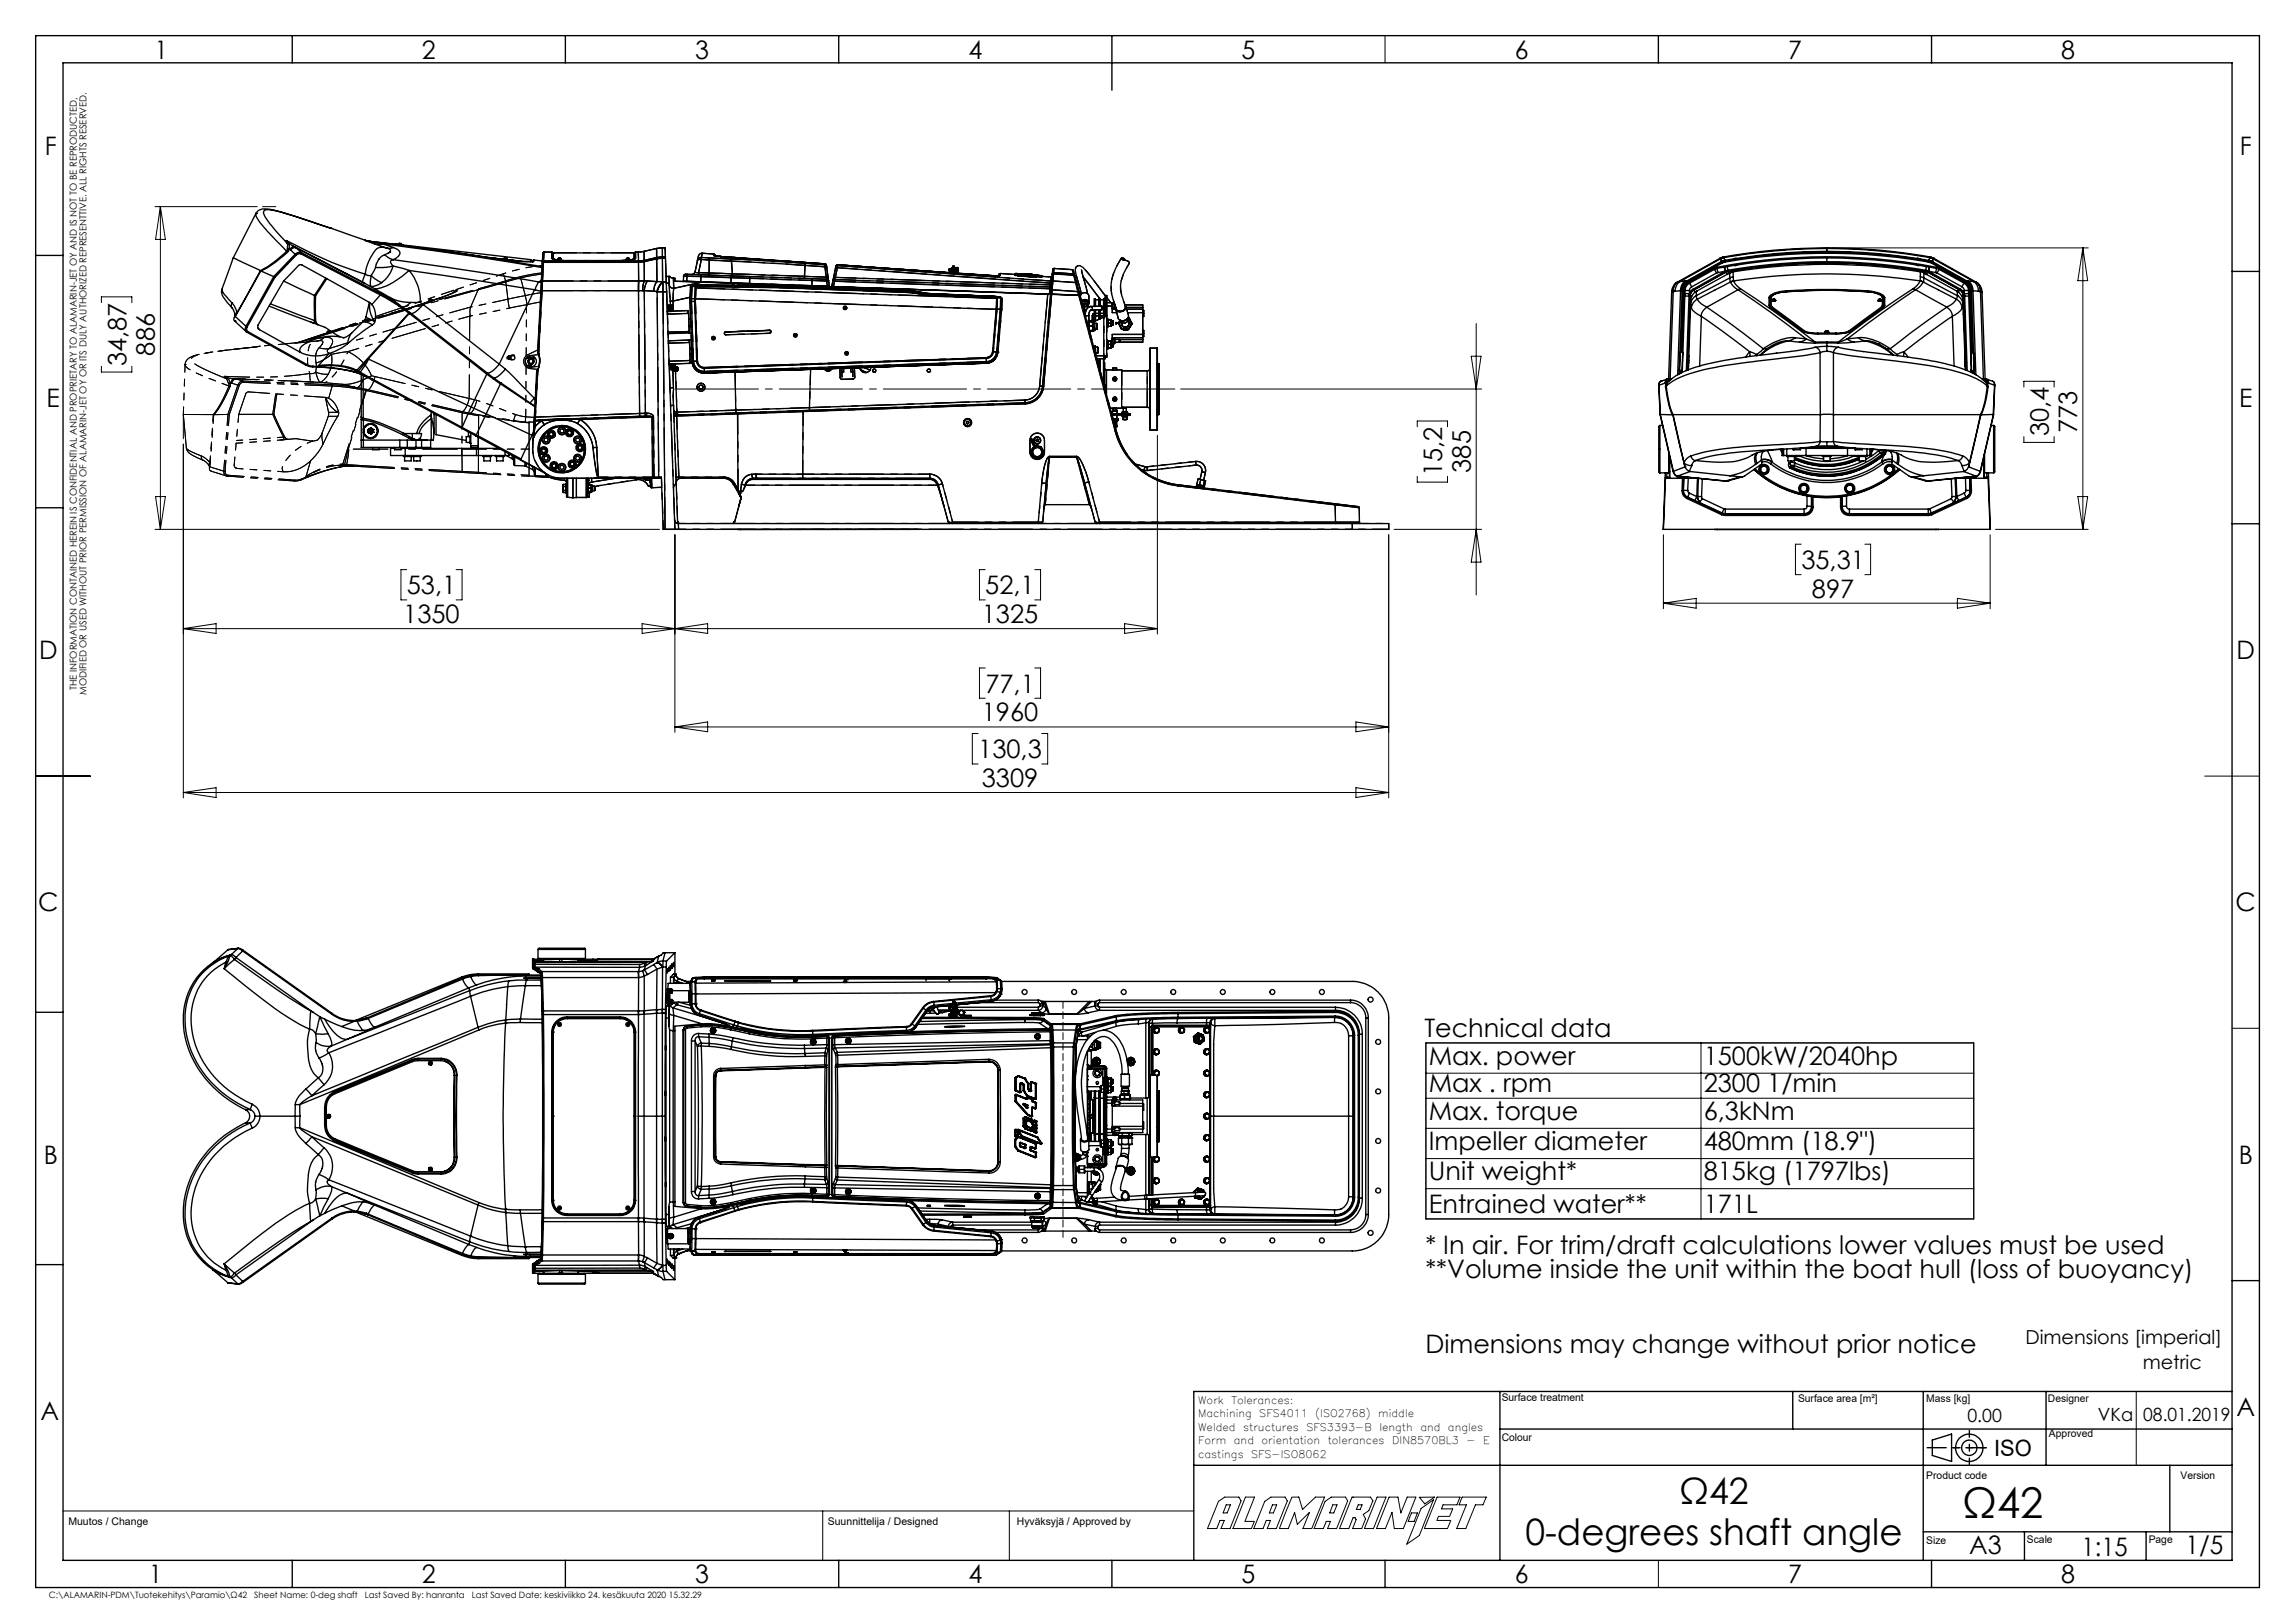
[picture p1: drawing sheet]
<svg xmlns="http://www.w3.org/2000/svg" width="420mm" height="297mm" viewBox="0 0 420 297" stroke-linecap="round" stroke-linejoin="round" font-family="sans-serif">
<defs><g id="words">
<text font-size="7.8" x="359.1" y="277.8">Ω42</text>
<g font-size="6.7">
<text x="307.3" y="275.3">Ω42</text>
<text x="279.2" y="282.8">0-degrees shaft angle</text>
</g>
<g font-size="4.7">
<text x="28.3" y="10.8">1</text>
<text x="77.2" y="10.8">2</text>
<text x="127.2" y="10.8">3</text>
<text x="177.2" y="10.8">4</text>
<text x="227.2" y="10.8">5</text>
<text x="277.2" y="10.8">6</text>
<text x="327.2" y="10.8">7</text>
<text x="377.2" y="10.8">8</text>
<text x="8.2" y="28.3">F</text>
<text x="409.9" y="28.3">F</text>
<text x="28.4" y="65.1" transform="rotate(-90 28.4 65.1)">886</text>
<text x="23.1" y="67" transform="rotate(-90 23.1 67)">34,87</text>
<text x="8.5" y="74.5">E</text>
<text x="409.8" y="74.5">E</text>
<text x="374.9" y="79.9" transform="rotate(-90 374.9 79.9)">30,4</text>
<text x="380.2" y="79.2" transform="rotate(-90 380.2 79.2)">773</text>
<text x="263.9" y="87.2" transform="rotate(-90 263.9 87.2)">15,2</text>
<text x="269.1" y="86.5" transform="rotate(-90 269.1 86.5)">385</text>
<text x="329.7" y="104.1">35,31</text>
<text x="73.8" y="114">1350</text>
<text x="74.4" y="108.8">53,1</text>
<text x="179.7" y="114">1325</text>
<text x="180.3" y="108.8">52,1</text>
<text x="331.6" y="109.4">897</text>
<text x="7.2" y="120.6">D</text>
<text x="409.3" y="120.6">D</text>
<text x="179.7" y="132">1960</text>
<text x="180.3" y="126.8">77,1</text>
<text x="179" y="138.8">130,3</text>
<text x="179.7" y="144">3309</text>
<text x="7" y="166.8">C</text>
<text x="409.1" y="166.8">C</text>
<text x="260.7" y="189.8">Technical data</text>
<text x="261.5" y="194.8">Max. power</text>
<text x="311.8" y="194.8">1500kW/2040hp</text>
<text x="261.5" y="199.9">Max . rpm</text>
<text x="311.8" y="199.9">2300 1/min</text>
<text x="261.5" y="204.9">Max. torque</text>
<text x="311.8" y="204.9">6,3kNm</text>
<text x="8" y="213">B</text>
<text x="261.5" y="210.5">Impeller diameter</text>
<text x="261.5" y="216">Unit weight*</text>
<text x="311.8" y="210.5">480mm (18.9&quot;)</text>
<text x="311.8" y="216">815kg (1797lbs)</text>
<text x="409.7" y="213">B</text>
<text x="261.5" y="222">Entrained water**</text>
<text x="311.8" y="222">171L</text>
<text x="260.9" y="229.4">* In air. For trim/draft calculations lower values must be used</text>
<text x="260.9" y="234">**Volume inside the unit within the boat hull (loss of buoyancy)</text>
<text x="260.9" y="247.5">Dimensions may change without prior notice</text>
<text x="7.4" y="259.9">A</text>
<text x="409.3" y="259.1">A</text>
<text x="360.4" y="284.5">A3</text>
<text x="380.9" y="284.8">1:15</text>
<text x="400" y="284.4">1/5</text>
<text x="27.3" y="289.7">1</text>
<text x="77.2" y="289.7">2</text>
<text x="127.2" y="289.7">3</text>
<text x="177.2" y="289.7">4</text>
<text x="227.2" y="289.7">5</text>
<text x="277.2" y="289.7">6</text>
<text x="327.2" y="289.7">7</text>
<text x="377.2" y="289.7">8</text>
</g>
<text font-size="4.1" x="364.9" y="266.4">ISO</text>
<g font-size="3.5">
<text x="370.7" y="245.9">Dimensions [imperial]</text>
<text x="392.1" y="250.4">metric</text>
</g>
<g font-size="3.3">
<text x="360" y="260.3">0.00</text>
<text x="383.9" y="259.9">VKa</text>
<text x="392.2" y="259.9">08.01.2019</text>
</g>
<g font-size="1.9">
<text x="219.3" y="256.8">Work</text>
<text x="225.4" y="256.8">Tolerances:</text>
<text x="274.8" y="256.4">Surface treatment</text>
<text x="329" y="256.5">Surface area [m²]</text>
<text x="352.5" y="256.5">Mass [kg]</text>
<text x="374.8" y="256.5">Designer</text>
<text x="219.3" y="261.8">Welded</text>
<text x="219.3" y="259.3">Machining</text>
<text x="227.5" y="261.8">structures</text>
<text x="230.5" y="259.3">SFS4011</text>
<text x="239.1" y="261.8">SFS3393-B</text>
<text x="240.7" y="259.3">(ISO2768)</text>
<text x="252.2" y="259.3">middle</text>
<text x="252.4" y="261.8">length</text>
<text x="259.9" y="261.8">and</text>
<text x="265" y="261.8">angles</text>
<text x="274.8" y="263.6">Colour</text>
<text x="375" y="263">Approved</text>
<text x="219.3" y="266.8">castings</text>
<text x="219.3" y="264.3">Form</text>
<text x="225.8" y="264.3">and</text>
<text x="229" y="266.8">SFS-ISO8062</text>
<text x="230.9" y="264.3">orientation</text>
<text x="243" y="264.3">tolerances</text>
<text x="254.8" y="264.3">DIN8570BL3</text>
<text x="268.4" y="264.3">-</text>
<text x="271.4" y="264.3">E</text>
<text x="352.5" y="270.7">Product code</text>
<text x="399" y="270.7">Version</text>
<text x="12.5" y="279.1">Muutos / Change</text>
<text x="151.5" y="279.1">Suunnittelija / Designed</text>
<text x="186.1" y="279">Hyväksyjä / Approved by</text>
<text x="352.5" y="282.5">Size</text>
<text x="370.9" y="282.4">Scale</text>
<text x="393.2" y="282.4">Page</text>
</g>
<g font-size="1.8">
<text x="14.1" y="126.3" transform="rotate(-90 14.1 126.3)">THE INFORMATION CONTAINED HEREIN IS CONFIDENTIAL AND PROPRIETARY TO ALAMARIN-JET OY AND IS NOT TO BE REPRODUCTED,</text>
<text x="15.8" y="127.2" transform="rotate(-90 15.8 127.2)">MODIFIED OR USED WITHOUT PRIOR PERMISSION OF ALAMARIN-JET OY OR ITS DULY AUTHORIZED REPRESENTTIVE. ALL RIGHTS RESERVED.</text>
</g>
<g font-size="1.6">
<text x="9" y="292.3">C:\ALAMARIN-PDM\Tuotekehitys\Paramio\Ω42</text>
<text x="46.5" y="292.3">Sheet Name: 0-deg shaft</text>
<text x="66.8" y="292.3">Last Saved By: hanranta</text>
<text x="86.4" y="292.3">Last Saved Date: keskiviikko 24. kesäkuuta 2020 15.32.29</text>
</g>
</g></defs>
<g fill="none" stroke="#000" stroke-width=".18">
<path d="M253.5 6.5v5M28.4 37.8h18.7M29.4 37.8v59.1M29.4 37.8l.9 6h-1.8zM48 37.8h2.5M18.6 55.4v-1.1h5.5v1.1M270.2 59.2v49.7M335.3 45.4h46.9M381.2 45.4v51.5M381.2 45.4l.9 6h-1.8zM18.6 67v1.1h5.5v-1.1M33.5 75.9v4.4"/>
<path d="M211.8 79.7v36.3M216.1 71.2h55M259.4 78.1v-1.1h5.5v1.1M269.2 65.2h1.8l-.8 6zM370.4 70.8v-1h5.5v1M370.4 79.9v1.1h5.5v-1.1M28.4 96.9h92.3M28.5 90.9h1.8l-.9 6zM33.5 81.3v64.7M123.5 97.9v36.1M254.1 97.9v48.1M255.1 96.9h16"/>
<path d="M259.4 87.2v1h5.5v-1M270.2 96.9l.8 6h-1.8zM304.4 97.9v13.5M329.6 99.6h-1v5.6h1M341.3 99.6h1v5.6h-1M364.2 97.9v13.5M365.2 96.9h17M380.3 90.9h1.8l-.9 6zM33.5 115h178.3M33.5 115l6-.9v1.8zM74.4 104.2h-1v5.6h1M83.5 104.2h1.1v5.6h-1.1"/>
<path d="M117.5 114.1l6 .9-6 .9zM123.5 115l6-.9v1.8zM180.3 104.2h-1.1v5.6h1.1M189.4 104.2h1v5.6h-1M205.8 114.1l6 .9-6 .9zM304.4 110.4h59.8M304.4 110.4l6-.9v1.8zM358.2 109.5l6 .9-6 .9zM123.5 133h130.6M123.5 133l6-.9v1.8zM179 134.2h-1.1v5.6h1.1M180.3 122.2h-1.1v5.6h1.1"/>
<path d="M189.4 122.2h1v5.6h-1M190.6 134.2h1.1v5.6h-1.1M248.1 132.1l6 .9-6 .9zM33.5 145l6-.9v1.8zM33.5 145h220.6M248.1 144.1l6 .9-6 .9zM403.5 142h10M260.9 190.8h100.3v32.3h-100.3zM260.9 196.4h100.3M311.3 190.8v32.3M408.5 188.2h5M260.9 201h100.3"/>
<path d="M260.9 206.5h100.3M260.9 212h100.3M260.9 217.5h100.3M390.9 254.6v13.5M11.5 276.5h207M150.6 276.5v9M184.7 276.5v9M223 274.7l1.1-.7h2.6l.4 .7-2 5h-1.7l.6-1.5h-.7l-.6 1.5h-1.7zM224.4 275.4h.8l-.6 1.5h-.8zM227.9 274h1.7l-1.8 4.4h1.8l-.6 1.3h-3.4zM231.5 274.7l1.1-.7h2.6l.4 .7-2 5h-1.7l.6-1.5h-.8l-.6 1.5h-1.7zM232.9 275.4h.7l-.6 1.5h-.7z"/>
<path d="M236.4 274h1.3l.7 2.2 2.3-2.2h1.7l-2.3 5.7h-1.7l1.2-2.9-2.2 2.1-.5-2.1-1.1 2.9h-1.7zM242.5 274.7l1.1-.7h2.6l.4 .7-2 5h-1.6l.5-1.3h-.8l-.5 1.3h-1.7zM243.9 275.4h.8l-.6 1.5h-.8zM247.4 274h3.4l.4 .6-.7 1.8-1 .7 .4 .9-.7 1.7h-1.7l.7-1.6-.2-.4h-.4l-.8 2h-1.7zM248.6 275.4h.7l-.4 .8h-.7zM252 274h1.6l-2.2 5.7h-1.7zM254.2 274h1.6l.6 2.9 1.1-2.9h1.6l-2.3 5.7h-1.6l-.5-2.9-1.2 2.9h-1.6zM258.3 276.9h1.1l-.6 1.5h-1.1zM259.8 274h2.7l-1.8 1.2zM260.1 276l2.2-1.5-2.5 6.5-2.3 1.6zM263 274h4.2l-.6 1.4h-2.5l-.3 .7h2.1l-.6 1.4h-2.1l-.2 .7h2.5l-.6 1.5h-4.2zM267.6 274h4.4l-.6 1.4h-1.4l-1.7 4.3h-1.7l1.8-4.3h-1.4z"/>
<path d="M303.5 285.5v5"/>
</g>
<g fill="none" stroke="#000" stroke-width=".25">
<path d="M6.5 6.5h407v284h-407zM11.5 11.5h397v274h-397zM53.5 6.5v5M103.5 6.5v5M153.5 6.5v5M203.5 6.5v10M303.5 6.5v5M353.5 6.5v5M46.8 39a2.2 2.2 0 0 1 2.6-.7l2.8 .7 7.1 2.4M46.8 39l-4.1 8.2M46.8 39h.1M46.8 39a3 3 0 0 0 1.2 2.3l4.5 4.7"/>
<path d="M6.5 46.7h5M40.6 53a4.3 4.3 0 0 0 1.5 2l.4 .5M42.5 56.3l.5 1.3M42.5 55.5l.4 .5 .5 1.2M42.5 55.5a.74 .74 0 0 0 0 .8M42.7 47.2l-2.2 6.1a5.6 5.6 0 0 0 2 3M42.7 47.2l4.9 2.3M43 58.8h.1M43 58.8l2.1 1.9M43 57.6l-.1 .5M43 57.9a.59 .59 0 0 0 0 .9M43 57.9h.1"/>
<path d="M43 57.9l2 1.8M43.4 57.3l-.4 .3M43.4 57.3l-.4 .6M43.4 57.2v.1M45 59.7l.2 .1M45 59.7a.76 .76 0 0 0 .1 1M45.2 59.8a.66 .66 0 0 0 .2 .9M47.6 49.5h.1M47.7 49.5l-4.3 7.7M47.7 49.5v.1M47.7 49.6l-4.7 8.3M47.7 49.6h.1"/>
<path d="M47.8 49.6l2.3 1M49.2 56l8.2 3.2M49.5 55.6l8.1 3.1M50.1 50.6h.1M50.1 50.6l.2 .2M50.1 50.6l-5.1 9.1M50.3 50.8l-5.1 9M51.9 51.4l5.6 2.7M51.9 51.4l2.7-2.8 .3-.2 .3 .1 12.4 6.8 .5 .4M51.9 51.4l-4.7 8.1v.5l.3 .3M52.4 44l.5 .5 1 .7M52.4 44a70.8 70.8 0 0 0 14.5 6.2"/>
<path d="M52.4 44l.2 .6M52.4 44l.4 .6M52.5 46a19 19 0 0 1-4.9 3.5M52.5 46l.1 .2M52.6 44.6v1M52.6 44.6h.2M52.6 45.6l-.1 .4M52.6 46.2l-2.2 1.8-1.5 1-1.1 .6M52.6 45.6h.3M52.8 44.6l.2 .3-.1 .7M52.9 45.6l-.3 .6M52.9 45.6h.1"/>
<path d="M53 45.6l.2 .1M53.2 45.7l.8 .8M53.9 45.2h.1M53.9 45.2a.78 .78 0 0 0-.9 .4M54 46.5l.2 .2M54 46.5l-3.9 4.1M54 45.2l.2 .2M54 45.2l12.4 6.4M54.2 46.7l-3.9 4.1M54.2 45.4a1.01 1.01 0 0 0-1 .3M54.2 45.4l1 .8M54.2 45.4l12.5 6.5"/>
<path d="M55.1 46.5a.91 .91 0 0 0-.9 .2M55.1 46.5l14.5 7.5M55.2 46.2a1.11 1.11 0 0 0-1.2 .3M55.2 46.2l-.1 .3M55.2 46.2l14.4 7.5M56.9 58.9a12.2 12.2 0 0 1 4.6 2.3l.6 .4M57.5 54.1h.1M57.5 54.1l.1 4.6M57.5 54.1h.2M57.6 58.7l-.1 .5M57.6 58.7l.2 .2M57.7 54.1l.1 4.8"/>
<path d="M57.8 58.9l.3 .5-.2-.2M59.3 41.4l1.4 .4M59.3 41.4h.1M59.3 41.4l-5.7-2a17.6 17.6 0 0 0-4.9-1l-.3 .2-.2 .2a9.2 9.2 0 0 0 2.3 3.5l2.1 2.3M59.6 50.9l-2.1 3.2M59.8 51l-2.1 3.1M60.7 41.8l6.1 2.2M66.4 51.6l.3 .3M66.6 58.7l-2.3 2.3M66.6 58.7l1.6 .7M66.7 51.9l1.1 .5M66.8 44h.1"/>
<path d="M66.8 44l1.9 .7M66.8 44l.8 .2M66.8 44l.9 .2M66.9 50.2l-.5 1.4M66.9 50.2l.4 .2h.6M67 58.1l-.4 .6M67 58.1l1.4 .6M67.6 55.3l-.6 2.8M67.6 44.2h.1M67.6 44.2l2.3 .4M67.6 44.2l19.1 2.6 12.5 2M67.7 55.4a5.3 5.3 0 0 0 .7 3.3"/>
<path d="M67.7 44.2l4.7 .5M67.8 52.4h.1M67.8 52.4l.8 .5M67.9 50.4l-.1 1.2v.8M67.9 50.4l.7 .6 1.2 .7M68.1 55.7a3.8 3.8 0 0 1 .6 2.9M68.2 59.4l-1.6 1.1-3 2.4M68.6 52.9l2.7 1.5M68.7 44.7l2.1 .7M68.7 58.6l-.3 .1M68.7 58.6l-.2 .5-.3 .3M68.7 48.9l-.8 1.5"/>
<path d="M69.6 54l3.5 2.1M69.6 54l-1.5 1.7M69.6 53.7v.3M69.6 53.7l3.6 2.2M69.8 51.7l-1 .6-1 .1M69.9 44.6l2.1 .7M69.9 44.6l-.5 .1h-.7M69.9 44.6l1.7 .2a545.5 545.5 0 0 1 27.6 4.2M70.4 46.6a2.82 2.82 0 0 0-1.7 2.3M70.4 46.6l.9 .7 .7 .2M70.8 45.4a1.86 1.86 0 0 0-2.6 1.1l-.9 1.8-.4 1.9M70.8 45.4l.7 .4-.2 .4"/>
<path d="M71.3 46.2h.1M71.3 46.2l-.9 .4M71.3 54.4a7.9 7.9 0 0 0 3.9 .9M71.3 54.4l1.9 1.5M71.9 48.7l3 .8M71.9 48.7a5.6 5.6 0 0 1-2.1 3M71.9 48.7l-1.2 .2h-2M72 47.5a.48 .48 0 0 0-.5 .4 .48 .48 0 0 0 .2 .5l.2 .3M72 47.5l16.9 2.5 9.8 1.6M72 45.3a1.22 1.22 0 0 1 1.2 1.2l-.4 .5-.8 .5M72 45.3l-1.2 .1M72.4 44.7h.1"/>
<path d="M72.4 44.7l17.7 2.5M72.5 44.7h.1M72.7 44.7l16.3 2.4M72.7 44.7l.7 .1M72.7 44.7v.1M72.8 44.7l.8 .1M72.8 44.7a.4 .4 0 0 1 .8 .1M73 44.7v.1M73.1 56.1l.4 .3M73.2 55.9l-.1 .2M73.2 55.9l.4 .3M73.4 44.8h.1"/>
<path d="M73.4 44.8l23.8 2.7v.3M73.5 56.4l1.3 .9M73.6 44.8h.1M73.6 56.2l1.4 1M73.6 56.2l-.1 .2M74.8 57.3l-9.5 10.5M74.8 57.3l.1 .1M74.9 49.5a8.5 8.5 0 0 1 2 5.8M74.9 49.5l22.9 3.5M74.9 49.5a12 12 0 0 1-6.3 3.4M74.9 57.4l-7.8 8.6M74.9 57.4h.1"/>
<path d="M74.9 57.4l.2 .1M75 57.2l-.2 .1M75 57.2h.1M75 57.2l-.1 .2M75 57.2l.3 .2M75.1 57.5l13.9 10.9M75.2 55.3l-.9 .7-.7 .2M75.3 57.4l-.2 .1M75.3 57.4l13.9 10.9M76.9 55.3h-1.7M76.9 55.3l14.5 11.3M77.4 55.7l-1.4 1.4-.7 .3"/>
<path d="M89 47.1l1 .1M89 47.1h.1M90 47.2h.1M90 47.2l4.5 .5M90.1 47.2h.1M90.1 47.2l4.4 .6M92.1 47.4h.8M92.4 47.2l-.3 .2M92.4 47.2h.1M92.4 47.2h.3h-.1M92.5 47.2h.1M92.6 47.2h.1"/>
<path d="M92.7 47.2l.2 .2M94.5 47.7l1.3 .1h1.4M94.5 47.7h.1M94.5 47.8l2.9 .1M97.2 47.8h.3M97.2 47.8l-.1 .1M97.5 47.8v.1M97.5 47.7v.2l.1-.1M97.5 47.7v.1M97.6 47.9h-.2M97.6 47.8l-.2 .1M97.7 47.6l-.2 .1"/>
<path d="M97.7 47.6l-.1 .2M97.7 47.6l1.6 .2M97.8 53h.1M97.8 53l-6.4 13.6M97.8 53l1.2 .3M98.7 51.6l-.3 .3-.6 1.1M98.7 51.6h.1M98.7 51.6l.4 .1M99 53.2h.2M99 53.2l-.6 11.1M99.1 51.6l-.1 1.6M99.1 51.2l-.4 .4"/>
<path d="M99.2 53.2h17.6M99.2 53.2l-.6 11.5M99.2 48.2l-.1 3.4M99.3 51.4l-.2 .2M99.3 51.4l-.1 1.8M99.3 47.9l-.1 .3M99.3 51.4h17.6M99.4 48l-.2 .2M99.4 47.8l-.1 .1M99.4 47.8v.2M99.4 48l-.1 3.4M99.4 48h17.4"/>
<path d="M99.4 47.8h17.4M99.6 46.1l-.3 .2v1.6M99.6 46.1l-.2 1.7M99.6 46.1h1.4M101 46.1v1.1M101 47.2l.1 .2M101 46.1l.1 .1M101 47.2l.7 .4M101.1 47.3l.7 .3M101.1 46.2v1.2M101.1 46.3l.1 .1M101.1 46.3v1"/>
<path d="M101.1 46.2v.1M101.2 46.4h.1M101.2 47.3l.5 .2M101.2 47.3v-1h14.8v1M101.2 46.4v.9M101.7 47.6l1.6 .1h10.2M102.2 47.3h.4zM102.2 47.3l-.1 .1a.25 .25 0 0 0 .1 .2 .25 .25 0 0 0 .3 0h.1M102.3 47.3h.1M102.4 47.3h.1M102.4 47.3h-.1M102.5 47.3h-.1"/>
<path d="M102.5 47.3h.1M102.6 47.3l.1 .2M102.7 47.5l-.1 .1M103.8 47.7h.1M113.5 47.7h.1M114.7 47.6l-1.2 .1M114.7 47.3l-.1 .3h.5M114.7 47.3h.4zM114.8 47.3h.1M114.9 47.3h.1M114.9 47.3h-.1M115 47.3h.1"/>
<path d="M115 47.3l.3 .2-.2 .1M115 47.3h-.1M115.2 47.5l-.1 .1M115.5 47.6l-2 .1M116 47.3l-.5 .3M116 47.3v.1M116.2 47.3l-.7 .3M116.2 46.2v1.2M116.2 46.3l-.2 .1M116.2 46.3v1M116.2 46.2v.1M116.3 46.1v1.1"/>
<path d="M116.3 47.2l-.1 .2M116.3 46.1l-.1 .1M116.3 47.2l-.8 .4M116.3 46.1h.5M116.8 46.1v1.7M116.8 53.2h.1M116.8 53.2h.8M116.8 51.4v1.8M116.8 48h.1M116.8 47.8v.2M116.8 47.8h.1M116.8 53.2l.3 22.5"/>
<path d="M116.8 48l.1 3.4M116.9 51.4h1M116.9 51.4l-.1 1.8M117.6 53.2h.3M117.9 47.7l-1.1 .1M117.9 47.7v.2M117.9 46v1.7M117.9 46l-1.1 .1M117.9 47.7h.1M117.9 51.4h.6M117.9 51.4l-.2 .9-.1 .9M117.9 47.9l-1.1 .1"/>
<path d="M117.9 47.9h.1M117.9 53.2l.2 22.4M117.9 53.2l1.7 .1M117.9 47.9v3.5M118.5 51.4l-.4 .7-.2 1.1M118.5 51.4l1.7 .1M119.6 53.3l.6 .1M120.2 47.4l-2.3 .5M120.2 47.4h.1M120.2 47.1v.3M120.2 47.1l-2.3 .6M120.2 45.5v1.6"/>
<path d="M120.2 47.4v4.1M120.2 47.1h.1M120.2 45.5l-2.3 .5M120.2 53.4h.1M120.2 51.5l1 .1M120.2 51.5l-.4 .7-.2 1.1M120.3 53.4h1M120.3 53.4l.4-1.1 .6-.7v1.8M120.3 53.4l.2 33.9M121.2 47.3h.1M121.2 47.3l-1 .1M121.2 47l-1 .1"/>
<path d="M121.2 47v.3M121.2 47h.1M121.2 45.4l-1 .1M121.2 45.4v1.6M121.2 45.4h.5l.1 1.6M121.2 47.3v4.3M121.2 47.3h.6M121.2 47h.6M121.2 51.6l-.7 .9-.3 .9M121.2 51.6h.7M121.3 53.4l.4 43.5M121.3 53.4h.7"/>
<path d="M121.8 47v.3M121.8 47.3l.1 4.3M121.9 51.6l.1 1.8M121.9 51.8h.5M122 53.4l1.5 43.5M122.1 57l.1 .5M122.1 57h.1M122.2 57.5h-.1M122.3 56.4h.1M122.3 56.4v.5M122.3 56h.7l.1 .4M122.3 55.8h.7v.1l-.7 .1z"/>
<path d="M122.3 56.9h.1M122.3 56.9l.1 .1M122.3 56v.4M122.3 56.4h.3M122.3 56.9h.3M122.4 56h.1M122.4 50.6l.8 .3M122.4 50.6h-.5M122.4 50.6v1.2M122.4 51.8l.3 3.3M122.5 52.1a.68 .68 0 0 0 .8 .7M122.6 56.4h.1"/>
<path d="M122.6 56.4v.5M122.6 56.9h.1M122.7 55.1h.5M122.7 55.1v.7M122.7 56.4h.3M122.7 56.4v.5M122.7 56.9h.3M122.9 55.9v.1M123 56.4v.5M123.1 56.4h.1M123.1 56.4h-.1M123.1 56.4h-.8"/>
<path d="M123.1 56.8l-.1 .1M123.1 56.8l-.1 .2M123.1 56.4v.4M123.2 55.1v1.8M123.2 56.9l-1.1 .1M123.2 50.9h.3v.6l4.9 .1M123.2 50.9l.1 1.9M123.3 52.8l-.1 2.3M125.1 51.5h.6M125.1 51.5h.1M125.1 50.5h.6M125.1 50.5v1"/>
<path d="M125.7 51.5h.1M125.7 51.5l2.5 .1M125.7 50.5l2.6 .1M125.7 50.5v1M125.7 50.2v.3M125.7 50.2h-.4l-.2 .3M125.7 50.2l2.6 .1M125.9 56.8l.1 .6M125.9 56.8l-2.7 .1M126 57.4h.1M126 57.4l-3.8 .1M126 58.3h.4"/>
<path d="M126 57.4l.1 3.2M126.3 55.2h.2M126.3 55.2l.3 10.9M126.3 54.6h.2M126.3 54.4l-3.1 .7M126.3 54.6v.6M126.4 52.5l-.1 2.1M126.4 59.7h-.3M126.5 55.2l.4 10.9M126.5 55.2h.6M126.5 54.6v.6M126.5 54.6l.6 .1"/>
<path d="M126.6 52.4l-.1 2.2M126.6 52.4l-.2 .2M126.6 52.2l-.2 .3M126.6 52.4h.6M126.6 52.2v.2M126.6 52.2l.6 .1M127.1 55.2h.1M127.1 54.7h.2M127.1 55.2l.4 10.9M127.1 54.7v.5M127.2 49.7l.1 .2h.5M127.2 49.7a.68 .68 0 0 1-.7 .5"/>
<path d="M127.2 52.4l-.1 2.3M127.2 52.4l.2 .2M127.2 52.3l.2 .1M127.2 55.2l.4 10.9M127.2 52.3v.1M127.3 54.7l-.1 .5M127.3 54.7l55 1.9M127.4 52.6l-.1 2.1M127.4 52.7l55 1.9M127.4 52.4v.2M127.6 47.6l-.4 2.1M127.8 49.9v.4"/>
<path d="M127.8 49.9h2M128 52.2h.1M128 52.2h-1.3l-.3 .3M128 52.2h-1.4M128 52.2h6.3M128 52.2h.2M128.1 52.5h-.7M128.1 52.5h6.3M128.2 52.2l-1 .1M128.2 52.2v.1M128.2 52.2l6.3 .1M128.2 52.3l-.8 .1"/>
<path d="M128.2 52.3l6.3 .1M128.2 52.3l-.1 .2M128.2 51.6l5.6 .1M128.2 51.6h.1M128.3 50.6l5.5 .2M128.3 50.6l-.1 1M128.3 50.3l5.4 .2M128.3 50.3v.3M128.3 47.5l-.7 .1M128.3 47.1a.61 .61 0 0 0-.7 .5M128.3 47.1v.4M128.3 47.5l-.5 2.4"/>
<path d="M128.3 47.5l1.5 .1M128.3 47.1l1.5 .1M128.4 51.6l-5.1 1.2M128.4 51.6l5.6 .2M128.5 46.4a.92 .92 0 0 0-.8 1l-.1 .2M128.5 46.4l-.2 .7M128.5 46.4l2.1 .1M129.8 49.9l4.2 .2M129.8 49.9v.4M129.8 47.6l4 .2M129.8 47.2v.4M129.8 47.2l4 .2"/>
<path d="M129.8 47.6v2.3M130.6 46.5l.3 .3M130.6 46.7l1.3 .3M130.6 46.5v.2M130.6 46.7l.1 .1M130.7 46.8l1.2 .2M131.7 46.9h.1M131.9 47l15.5 1M131.9 47h.1M133.4 51.8h.1M133.7 50.5l.1 .3M133.7 50.5l3.4 .1"/>
<path d="M133.8 51.7l-.1 .1M133.8 51.7l3.4 .2M133.8 50.8l3.4 .1M133.8 47.4v.4M133.8 47.4l13.6 .8M133.8 50.8v.9M133.8 47.8l13.5 .8M133.8 47.8l.2 2.3M134 51.8l3.5 .2M134 51.8l.1 .4M134 50.1l.1 .4M134 50.1l13.2 .5"/>
<path d="M134.3 52.2h.7M134.3 52.2l.2 .1M134.4 52.5h.7M134.5 52.3v.1M134.5 52.3h.6M134.5 52.4h.7M134.5 52.4l-.1 .1M135 52.2l13.8 .4M135 52.2l.1 .1M135 52.2l13.7 .4M135 52.2h.1M135.1 52.5l13.6 .4"/>
<path d="M135.1 52.3l.1 .1M135.1 52.3l13.6 .3M135.2 52.4l13.5 .4M135.2 52.4l-.1 .1M137.1 50.6l.1 .3M137.1 50.6l11.5 .4M137.2 51.9h.1M137.2 51.9l11.4 .4M137.2 50.9l11.4 .4M137.2 50.9v1M137.5 52l11.3 .3M137.5 52l-1.5 .2"/>
<path d="M147.2 50.6v.4M147.2 50.6l4 .1M147.3 48.6l-.1 2M147.3 48.6l3.7 .2M147.4 48.2l-.1 .4M147.4 48.2l3.6 .3M147.4 48l3.5 .3M147.4 48h.1M148.6 52.3h.1M148.6 52.3l2.8 .1M148.6 51.3l2.7 .1M148.6 51.3v1"/>
<path d="M148.6 51v.3M148.6 51l2.7 .1M148.7 52.8l17.2 .6M148.7 52.8v.1M148.7 52.6v.2M148.7 52.6l17.2 .7M148.7 52.9l17.2 .6M148.7 52.6l17.2 .6M148.7 52.6h.1M148.8 52.3l42.9 1.5M148.8 52.3v.3M150.9 48.3l.2 .1 .2 .4"/>
<path d="M150.9 48.3l.1 .2M150.9 48.3h.1M151 48.8l.3 .1M151 48.5v.3M151 48.5l.3 .3M151 48.8l.2 1.9M151.2 50.7l.1 .4M151.2 50.7l.4 .1M151.3 51.4l.1 1M151.3 48.8v.1M151.3 48.9l.3 1.9M151.3 51.1l.3 .3"/>
<path d="M151.3 51.1v.3M151.4 52.4h.4M151.4 52.4v.1M151.6 50.8v.6M151.6 51.4h-.3M151.6 51.4l.2 1M151.8 52.4l-.1 .1M152.2 52.4l.3 .1M152.2 52.4v.1M152.4 51.4l.3 .1M152.4 51.4l-.2 1M152.5 52.5l39.6 1.3"/>
<path d="M152.5 52.5h.1M152.5 50.8l-.1 .6M152.7 51.5l39.5 1.3M152.7 51.5l-.2 1M152.8 51.1l-.1 .4M152.8 51.1l39.4 1.4M152.8 51.1l-.3 .2-.1 .1M152.9 50.8l-.1 .3M152.9 50.8h-.4M152.9 50.8l39.3 1.3M152.9 49.1l-.4 1.7M153 48.9l-.1 .2"/>
<path d="M153.2 49l39.1 2.8M153.2 49l-.3 .1M153.2 49l-.3 1.8M153.3 48.6l-.1 .4M153.3 48.6l39 2.8M153.3 48.6l-.3 .3M153.3 48.5l27.7 1.9M153.3 48.5h-.2l-.1 .4M153.3 48.5v.1M153.3 48.5h.1M154.6 56.4h.1M154.6 56.3v.1"/>
<path d="M154.6 56.3h.1M154.7 56.2l.1 .1M154.7 56.2l-.1 .1M154.7 56.2h.1M154.7 56.4h-.1M154.8 56.3l-.1 .1M165.8 53.2h.1M165.9 53.3l1 .1M165.9 53.4l.9 .1M165.9 53.3v.1M165.9 53.5l1.1 .1M165.9 53.4v.1"/>
<path d="M165.9 53.2l1.5 .1M165.9 53.2h.1M165.9 53.2v.1M166.8 53.5l2 .3M166.8 53.5l.2 .1M166.9 53.4l-.1 .1M166.9 53.4l2.1 .3M167 53.6l2.1 .3M167.4 53.3l2.2 .4M167.4 53.3h.1M167.4 53.3l2 .4M167.4 53.3l-.5 .1"/>
<path d="M168.5 49.5l13.7 1M168.8 53.8l2.1 .1M168.8 53.8l.3 .1M169 53.7l1.9 .1M169 53.7l-.2 .1M169 53.7l2 .1M169.1 53.9l1.8 .2M170.9 53.9l10.4 .5M170.9 53.9v.2M170.9 53.8v.1M170.9 53.8l10.5 .4M170.9 54.1l10.4 .4"/>
<path d="M171 53.8h.1M171 53.8h-.1M173.7 49.2v.4M173.7 49.2h.3M174 49.6v.1h.3M174 49.6h-.3M174.1 49.3l.1 .1M174.1 49.1v.2M174.1 49.3v.3M174.1 49.1l-.1 .1v.4M174.1 49.1h.2h-.2M174.1 49.6l.1 .1"/>
<path d="M174.2 49.4l-.1 .2M174.2 49.1h.1M174.2 49.1h-.1M174.2 49.7h.1M174.2 49.4h.1M174.3 49.1v.3M174.3 49.4v.3M174.3 48.9h.1M174.3 49.4l.1 .5M174.3 48.9v.5M174.4 49.9h.1M174.4 49.4l-.1-.7h.3v.7"/>
<path d="M174.4 49.4h.2M174.4 49.4v.5M174.6 49h.2M174.6 49.4l.1 .5M174.7 49.8h.1M174.7 49v.8M174.8 49v.8M174.8 49.8h.1M174.8 49.1h.1M174.8 49.6h.1M174.8 49.2h.2M174.8 49.1h.2"/>
<path d="M174.8 49.6h.2M174.8 49h.1M174.9 49h.4v.8h-.4M174.9 49v.1M174.9 49.7v.1M175 49.1v.1M175 49.2v.2M175 49.2h.1M175 49.6h.1M175 49.4v.2M175 49.6l-.2 .1M181 50.4h1.9"/>
<path d="M181 50.4h.1M181.3 54.3l1.2 .1M181.3 54.4l1 .1M181.3 54.3v.1M181.3 54.5l1.1 .1M181.3 54.4v.1M181.4 54.2l1.7 .2M181.4 54.2h.1M181.4 54.2l-.1 .1M182.3 56.6h.2M182.3 54.5l.1 .1M182.3 56.6l-.7 7.8"/>
<path d="M182.4 54.6l-.1 2M182.5 54.4v.1M182.5 54.4l-.2 .1M182.5 56.6l-.7 7.8M182.5 56.6h.6M182.5 54.4h.6M182.5 54.5v2.1M182.5 54.5l-.1 .1M182.5 54.5h.6M182.7 50.4h.1M182.9 50.4h.2M183.1 56.6l.2 .1"/>
<path d="M183.1 54.4v.1M183.1 50.4h-2.1M183.1 56.6l-.7 7.8M183.1 54.4h.1M183.1 54.4l.3 .3M183.1 50.1h-.2l-.2 .3M183.1 50.1v.3M183.1 50.1l2.7 .1M183.1 54.5v2.1M183.1 54.5l.3 .2M183.3 56.7l-.7 7.7M183.4 54.8l-.1 1.9"/>
<path d="M183.4 54.7v.1M185.7 50.4h.1M185.7 50.3h.1M185.7 50.3v.1M185.8 50.4h.4M185.8 50.2v.1M185.8 50.3v.1M185.8 50.3l.5 .1M185.8 50.3l-.1 .1M185.8 50.3h.1M185.8 50.2h.1M185.8 50.2l-.1 .1"/>
<path d="M185.8 50.2l.5 .1M185.8 50.1v.1M185.9 50.2h.4M185.9 50.1v.1M185.9 50.1h.5M185.9 50.2h-.1M185.9 50.1l-.1 .1M185.9 50.1h-.1M185.9 50.1h.1M186 50.1l1.4 .1M186.2 50.4l.1 .1M186.3 50.1h.1"/>
<path d="M186.3 50.5l3.1 .3M186.3 50.4v.1M186.3 50.4l3.1 .3M186.3 50.4h-.1M186.3 50.4h.1M186.3 50.3v.1M186.3 50.3h.1M186.3 50.3l3.1 .3M186.3 50.2v.1M186.3 50.2l3.2 .3M186.3 50.1l4.2 .3M186.3 50.1l.7 .1"/>
<path d="M186.4 50.1h.1M186.4 50.1l3.1 .3M186.6 50.2h.1M186.6 50.2h.2M186.7 50.2l1 .1M186.7 50.2l-.1 .1M186.8 50.2l.8 .1M186.8 50.2h-.1M187 50.2l3.5 .2M187 50.2h.1M187.4 50.2h.1M187.4 50.2h.3"/>
<path d="M187.4 50.1v.1M187.4 50.1l1.3 .1M187.6 50.3h.1M187.7 50.3h.1M187.7 50.2h.1M187.7 50.2l1 .1M187.7 50.2h.2M187.8 50.2h1M187.9 50.2h.8M187.9 50.2h.1M188.1 50.2h.7M188.5 50.4h.1"/>
<path d="M188.5 50.4h.2M188.6 50.4l.9 .1M188.7 50.2h.1M188.7 50.4h.8M188.7 50.2l.4 .1M188.7 50.4h.1M188.7 50.3h.1M188.7 50.3h.4M188.8 50.2l.3 .1M188.8 50.2h.1M189.1 50.3h.5M189.1 50.3h.1"/>
<path d="M189.1 50.3h.2M189.3 50.3h.1M189.3 50.3h.3M189.4 50.8h.2M189.4 50.7v.1M189.4 50.7h.1M189.4 50.6h.1M189.5 50.4h.1M189.4 50.6v.1M189.5 50.5l1 .1M189.5 50.5l-.1 .1M189.5 50.5v.1"/>
<path d="M189.5 50.5h.1M189.5 50.4v.1M189.5 50.7h.1M189.5 50.6h.1M189.5 50.7l.1 .1M189.5 50.6l.1 .1M189.5 50.5v.2M189.5 50.6l1 .1M189.5 50.4l1 .1M189.6 50.6v.1M189.6 50.3h.1M189.6 50.6h.1"/>
<path d="M189.6 50.7v.1M189.7 50.3h.1M190.5 50.6v.1M190.5 50.6h.1M190.5 50.5h.1M190.5 50.5v.1M190.5 50.4l.1 .1M190.5 50.4v.1M190.5 50.4h.1M190.6 50.5v.1M190.6 50.6l-.1 .1M190.6 50.6l1.7 .1"/>
<path d="M191.7 53.8l-1.4 16.9M191.7 53.8l.6 .1M192.1 53.8h.2M192.1 53.8v.1M192.2 52.8l.1 .1M192.2 52.8l-.1 1M192.2 52.5v.3M192.2 52.1v.4M192.3 53.8v.1M192.3 53.8h.2M192.3 51.4v.4M192.3 53.9h.1"/>
<path d="M192.3 51.8l-.1 .3M192.3 53.9l-1.5 16.8M192.3 53l.2 .1M192.3 50.7v.7M192.3 53v.8M192.4 52.3l-.2 .2M192.4 52.1h-.2M192.4 51.7l-.1 .1M192.4 53.9l-1.4 16.8M192.4 53.9l5 .1M192.5 53.8v.1M192.5 51.6l-.2 1.4"/>
<path d="M192.5 51.3l-.2 .1M192.5 53.8l4.9 .2M192.5 50.5l-.2 .2M192.5 53.1l4.7 .3M192.5 53.1v.7M192.6 50.1v.2M192.6 50.3l-.1 1.3M192.7 51.4l-.2 1.7M192.7 51.4l-.2 .2M192.7 51.4l4.1 .3M192.8 50.1l-.2 .2M192.8 49.9v.2"/>
<path d="M192.8 49.9l-.2 .2M192.8 50.1l-.1 1.3M192.8 50.1l3.7 .3M192.8 49.9l3.6 .2M192.9 49.1l-.2 .2-.1 .8M192.9 49.1l-.1 .8M192.9 49.1l3.4 .3M196.3 49.4l.1 .1 .2 .8M196.3 49.4l.1 .7M196.4 50.1l.1 .3M196.4 50.1l.2 .2M196.5 50.4l.2 .1"/>
<path d="M196.5 50.4l.3 1.3M196.6 50.3l.1 .2M196.7 50.5l.3 1.3M196.8 51.7l.4 1.7M196.8 51.7l.2 .1M197 51.8l.4 1.5M197.2 53.4l.2 .6M197.4 54h.1M197.4 54h.2M197.4 54h.2l6.7 24.9M197.4 54l6.7 25M197.4 53.3l-.2 .1"/>
<path d="M197.4 53.3l.2 .7M197.6 54h.1M197.7 54.4a.77 .77 0 0 1 .7-.8 .77 .77 0 0 1 .8 .6l.1 1.2M197.9 53.8l-.3-1.2a7.6 7.6 0 0 1-.8-3.6 .81 .81 0 0 1 1.5 0l4 5.1M197.9 49.4l1.1 4.3M197.9 55.1a.7 .7 0 0 1 1-.2 .7 .7 0 0 1 .1 1l-.1 .1M198 55.5a.5 .5 0 0 1 .7-.4 .5 .5 0 0 1 .2 .8M198 55.4a.54 .54 0 0 1 .6-.4 .54 .54 0 0 1 .5 .5M198.1 55.7l.6 .1 .2 .2M198.2 55.7h.1M198.2 55.7a.36 .36 0 0 1 .3-.2 .36 .36 0 0 1 .4 .2v.3M198.2 50.7l3.2 4.2"/>
<path d="M198.4 56.8h.1M198.4 55.7l.1 .4M198.5 56.8h.3M198.5 56.1h-.3M198.5 56.1v.7M198.5 56.8v.4M198.6 57.8h.6M198.9 56v.1M199.2 57.8l.2 2.7M199.3 58.7h1.2M199.3 59.5l.1 .2M199.4 58.9l-.1 .1"/>
<path d="M199.4 58.9h.4M199.4 58.9h-.1M199.4 59.7l-.1 .1M199.6 56.1h-.1a1.47 1.47 0 0 0-.9 1.5M199.6 56.8l-.3 .3-.1 .7M199.6 56.1a.34 .34 0 0 1 .3 .3 .34 .34 0 0 1-.3 .4M199.6 56.1h-1.1M199.8 58.9l.2 .4M199.8 59.6l.2 .4M199.8 58.9h.2M199.8 59.6l-.4 .1M200 58.9h.1"/>
<path d="M200 59.3l-.2 .3M200 58.9v.4M200 59.3v.7M200 58.9l.3 .1v1.5l-.3 .1M200 57.7h-.1v.9h.1M200 58.7h.1M200 58.1l.1 .4M200 58.1v.6M200 57.6l.1 .2M200 57.6v.5M200.1 58.5l-.1 .2M200.1 57.8l-.1 .3"/>
<path d="M200.1 57.5l-.1 .1M200.1 58.5h.2M200.1 57.8h.2M200.1 57.5h.2M200.3 56.8v1.9M200.3 54.7v1.4M200.3 56.7v2M200.3 54.7h.1M200.3 59.2h.4M200.4 54.7h.1M200.4 56.7v2zM200.4 54.7v1.4v-1.4"/>
<path d="M200.4 54.7v.2h.7M200.4 57.8h.7M200.4 58.5v.2M200.5 57.4v1.3M200.5 54.9v1.2M200.5 56.7v.7M200.5 57.4h.6M200.7 59.2l.1 .4-.1 .7M200.7 59.2v1.1M201.1 54.9h.1M201.1 57.4v.4M201.1 54.9v1.2"/>
<path d="M201.1 56.7v.7M201.1 57.8h.1M201.1 57.8v.7M201.2 54.7h.1M201.2 54.7v1.4v-1.4M201.2 56.7v1.7M201.2 54.7l-.1 .2M201.3 54.7h.1M201.3 56.7v1.6M201.3 54.7v1.4M201.3 54.7v.2M201.3 54.9h.1"/>
<path d="M201.3 56.1a.38 .38 0 0 1 .6 .2 .38 .38 0 0 1-.5 .4M201.3 57.4v.4M201.3 54.9v1.2M201.3 56.7v.7M201.3 57.8h.1M201.3 56.1h.1a.33 .33 0 0 1 .2 .3 .33 .33 0 0 1-.2 .3M201.3 54.9h.7M201.3 56.1h-1.7M201.3 57.8v.5M201.3 57.8h.7M201.3 57.4h.7M201.4 56.7l-1.8 .1"/>
<path d="M202 54.9h.1M202 57.4v.4M202 54.9v2.5M202 57.8h.1M202 57.8v.2M202 58h.1M202 54.7v3.3M202 54.7v.2M202 58v7.1M202 58l-2 .9M202 54.7h.1M202.1 54.7v3.2"/>
<path d="M202.1 55.8l.1 .1M202.1 57.6h.1M202.2 55.5v1M202.2 55.5h.1M202.3 56.9l-.1 1M202.3 57.7h.2l-.5 .3M202.3 57.7l-.3 .3M202.3 54.5v-.4h.2v.4M202.3 56.5h-.1M202.3 54.5h.2M202.3 54.5v3.2M202.5 54.5l.8 .9"/>
<path d="M202.5 55.4h1.1v.6M202.5 58.3h.2v1.6h-.2M202.5 56h1.1M202.5 54.5v10.9h-.5M202.7 59.7h.1M202.8 59.2l-.1 .2 .1 .3M202.8 58.5l-.1 .3 .1 .4M202.8 58.5h-.1h.7M202.8 59.2h.5M202.8 59.7h.5M202.8 58.5h.5M203.3 59.2l.1 .2"/>
<path d="M203.3 58.5l.1 .3M203.3 58.5h.1M203.4 59.4l-.1 .3M203.4 58.8l-.1 .4M203.4 58.8v.6M203.4 59.4v.3h-.1M203.4 58.5v.3M203.4 59.5h.2M203.4 58.7h.2M203.6 56v.3M203.6 56.4v.1M203.6 56v1.2h.8"/>
<path d="M203.6 56.3v.2M203.6 55.7v.3M203.6 55.5v.2M203.6 58.7v.8M203.6 55.5h.3M203.6 55.5v.1M203.6 55.7h.3M203.6 56.3h.3M203.6 56.5h.3M203.9 56.3l.1 .1M203.9 55.7l.1 .3M203.9 55.7l.1-.1v.4"/>
<path d="M204 56.4l-.1 .1M204 56l-.1 .3M204 56v.4M204 55.7h.1M204 56.3h.2M204.2 59l.1 .3zM204.3 59.1h.4M204.6 56.9h.1M204.7 59.1v.1M204.7 59.1l-.4 .1M204.8 58.9v.1M204.8 58.9l-.1 .2"/>
<path d="M205 58.7l-.2 .2M205 59.8l.5 .4 .5 .1M205 58.7a1.06 1.06 0 0 0 0 1.1M205 58.7a.63 .63 0 0 0 0 1v.1M205 59.8a.64 .64 0 0 0 1 .5M205 58.6v.1M205 59.8l.1 .2M205.1 58.6v.2M205.2 47.3a8.5 8.5 0 0 0-1.8 6.3l.7 2.3a1.09 1.09 0 0 0 .6 1.1h.1a.9 .9 0 0 0 1.2-.9M205.4 47.5l.1-.1 .3 .2M205.8 55.8h3.3v.5M205.9 55.8l.1 .3"/>
<path d="M206 56.1a.91 .91 0 0 1-.7 .9 .91 .91 0 0 1-1-.5M206 47.7a.56 .56 0 0 0-.8-.4v.1l.3 .2a1.39 1.39 0 0 1 1.2 .5 9.1 9.1 0 0 0-1.6 4.6l.1 1.2 .8 2.2M206 56.1a.99 .99 0 0 1-.8 .9 .99 .99 0 0 1-1-.5v-.2M206 56.1l.5 1.6a1.03 1.03 0 0 1-.7 .9 1.03 1.03 0 0 1-1.2-.4l-.4-1.6h-.6M206.1 56.3h3M206.2 56.6h2.9M206.3 58.3l-.2 .3a.75 .75 0 0 1-.9 .1M206.4 58.2l.4 .5M206.4 58.3v.2M206.4 57.2h2.7M206.4 58.5a.86 .86 0 0 1 .2 .9 .86 .86 0 0 1-.8 .5l-.5-.4-.2-.7M206.4 58.5a.72 .72 0 0 1-.5 .6 .72 .72 0 0 1-.8-.3"/>
<path d="M206.4 58.1l.4 .6M206.6 58.9a.71 .71 0 0 1-.5 1 .71 .71 0 0 1-.9-.6M206.6 58.2l.1 .2M206.7 58.3v.1M206.7 58.4l.1 .2M206.8 58.7a.96 .96 0 0 1 .1 1M206.8 58.7h.1a.6 .6 0 0 1 0 1M206.9 59.7l-.4 .4-.5 .2M206.9 59.7a.73 .73 0 0 1-.9 .6M207 59.4v.1M207 59.5l-.1 .2M207.1 59.2l-.1 .3"/>
<path d="M209.1 56.6v.6M209.1 56.3v.3M209.1 56.8h.2v1.1h-.2M209.1 57.2v4M305.9 53.4h.3M305.9 53.4l-.5 15.9M306.2 53.4h.1M306.2 53.4l-.6 15.9M306.6 53.3l-.4 .1M307 51.6a1.8 1.8 0 0 0-.8 1.8M307 51.6a2.15 2.15 0 0 0-1.1 1.8M307 51.6h.1"/>
<path d="M307.4 51.5a2.11 2.11 0 0 0-.8 1.8M307.4 51.5l-.4 .1M307.6 53.2h.1M307.6 53.2l-1 .1M307.6 53.2l-.6 15.4M307.7 53.2h.1M307.8 53.2h.2M307.8 53.2h.1M307.8 53.2l-.4 11.5M308 53.2l-.3 11.1M308.2 53.1l.2 .1M308.2 53.1l-.4 11.2"/>
<path d="M308.3 54.2h.8M308.4 53.2h.8M308.4 53.8h.8M308.4 53.2l-.4 11.5M308.4 51.4a2.11 2.11 0 0 0-.8 1.8M308.4 51.4h.3M308.4 51.4l-1 .1M308.7 51.4h.2M308.7 51.4a2.18 2.18 0 0 0-1 1.8M308.9 51.4a2.14 2.14 0 0 0-1.1 1.8M308.9 51.4l.1 .2M308.9 51.4h.1"/>
<path d="M309 51.6a2.05 2.05 0 0 0-1 1.6M309.1 51.6a1.74 1.74 0 0 0-.9 1.5M309.1 51.6l.1 .2M309.1 54.2h.2M309.1 54.2l-.5 13.6M309.2 53.8l-.1 .4M309.2 53.2v.6M309.2 51.8a1.63 1.63 0 0 0-.8 1.4M309.2 51.8l.4 .7M309.2 57.1h.1M309.2 57.1l.1 .4zM309.2 57.1h.2"/>
<path d="M309.2 57.1l-.3 9.3M309.3 54.2h.1M309.3 54.2l-.5 13.5M309.3 54.2h.3M309.3 54.2l-.1 2.9M309.4 55.8l.1 .6M309.4 55.8h.1M309.4 55.8l-.3 9.3M309.5 56.4l.8 .8 1 .7M309.6 52.5l-.3 .3-.1 .4M309.9 52.9l.1 .2M309.9 52.9l-.5 .4-.2 .5"/>
<path d="M310 53.1l-.6 .5-.1 .6M310 53.1h.1M310 53.1l-.5 .5-.2 .6M310 53.1l.2 .3M310.4 54.1l.2 .6M310.4 54.1h.1M310.4 54.1a1.97 1.97 0 0 0-1 1.7M310.4 53.3a2.49 2.49 0 0 0-1 2.5M310.4 53.3h.1M310.4 53.3v.8M310.6 54.7a2.03 2.03 0 0 0-1.1 1.7M310.6 54.7l.7 .9 1.1 .6"/>
<path d="M311.3 57.9h.1M311.4 57.9l8.8 6.5M311.4 57.9l-.4 9.1M312.4 56.2l3.8 2.7 6.5 4.9M312.4 56.2a1.95 1.95 0 0 0-1.1 1.7M312.4 56.2h.1M313.7 49.1l.1 .2M313.7 49.1l-4.6 2.5M313.8 49.3l.3 .6M313.8 49.3l-4.6 2.5M314.1 49.9l-4.5 2.6M314.2 48.9a105.4 105.4 0 0 1 40.2 0"/>
<path d="M314.2 48.9l-.5 .2M314.2 48.9v.2M314.2 49.1l-.4 .2M314.2 49.1a106.9 106.9 0 0 1 40.2 0M314.2 49.1l.2 .8M314.4 49.9h-.3M314.8 47.3v.1M314.8 47.3h.1M314.8 47.3l-7.8 4.3M314.8 47.4l.2 .5M314.8 47.4h.1M314.8 47.4l-7.4 4.1"/>
<path d="M315 47.9v.1M315 47.9h.1M315 47.9l-6.3 3.5M315 48l.1 .2M315 48l-6.1 3.4M315.1 48.2l-6.1 3.4M315.5 47v.1M315.5 47l-.7 .3M315.5 47.1l.2 .6M315.5 47.1l-.7 .3M315.5 47.1h.1M315.6 48.9l.1 .7"/>
<path d="M315.7 47.7v.1M315.7 47.7l-.7 .2M315.7 47.7h.1M315.7 47.8h.1M315.7 47.8l-.7 .2M315.7 47.8v.1M315.7 47.8a106.9 106.9 0 0 1 37.2 0M315.7 49.6h.1M315.7 49.6l-1.3 .3M315.7 49.6l-5.8 3.3M315.7 47.9l-.6 .3M315.7 47.9a108.8 108.8 0 0 1 37.2 0"/>
<path d="M315.7 49.6l.1 .2M315.8 49.8l-5.8 3.3M315.8 49.8h.1M315.8 49.8l.3 .4M316.1 48.8l.1 .7M316.2 49.5l-.5 .1M316.2 49.5v.1M316.2 49.6l-.4 .2M316.2 49.6l.1 .1M316.3 49.7l-.5 .1M316.3 49.7v.4M316.5 50.9l.2 .7"/>
<path d="M316.5 50.9l-6.1 3.2M316.5 49.9h.1M316.5 49.9v1M316.5 49.9l-6.1 3.4M316.7 51.6l-6.1 3.1M316.7 51.6h.1M316.7 51.6l.4 .7 1 .7M317.2 50.7l.1 .7M317.2 50.7l-.7 .2M317.2 49.7a106.8 106.8 0 0 1 34.2 0M317.2 49.7l-.7 .2M317.2 49.7v1"/>
<path d="M317.3 47.4l-1.6 .3M317.3 51.4l.4 .7 .8 .7M317.3 51.4a114.7 114.7 0 0 1 34.1 0M317.3 51.4l-.6 .2M317.3 51.4h.1M317.5 48.5v.1M317.5 48.6h.1M317.9 47.4a.45 .45 0 0 0-.7 .1M317.9 48.5l-.4 .1M317.9 48.5h.1M318.1 53l5.9 4.1 6.6 4.9M318.1 53l-5.7 3.2"/>
<path d="M318.5 52.8a189.8 189.8 0 0 1 13.7 9.8M318.5 52.8l-.4 .2M323.7 55.9l.3 .3M323.7 55.9l.2 .1M323.7 54.5l.2 .1M323.7 54.5v1.4M323.9 56l.1 .2M323.9 54.6v1.4M324 56.2l5.8 4.3M324 56.2h.1M324 56.2l5.9 4.3M324.2 56.1v-.2l.1 .3"/>
<path d="M324.2 54.3l-.3 .4M324.3 56.2l5.9 4.3M324.3 56.2v.2M324.4 54.8h.4zM324.4 54.8l.1 .1M324.5 54.9h.2M324.5 54.8h-.1M324.5 54.8v.1M324.7 54.7l.1 .1M324.7 54.7l-.2 .1M324.7 54.7v.2M324.7 54.7l.2 .1a.15 .15 0 0 1 .1 .2 .15 .15 0 0 1-.2 .1h-.4a.18 .18 0 0 1-.1-.2 .18 .18 0 0 1 .2-.1"/>
<path d="M324.8 54.8l-.1 .1M324.8 54.8h-.1M324.9 55l-.6 .1M326.8 53.4h-.3a2.85 2.85 0 0 0-2.4 1.1v1.4M326.8 53.4a98.5 98.5 0 0 1 15 0M326.8 53.2a113.9 113.9 0 0 1 15 0M326.8 53.2a4.9 4.9 0 0 0-3 1.1l-.1 .2M326.8 53.2v.2M326.8 53.4a4.1 4.1 0 0 0-2.9 1v.2M326.8 53.4l5.7-.3h4.3l5 .3M326.8 53.4h.1M334.3 46v.1"/>
<path d="M334.3 45.5a115.5 115.5 0 0 1 18.9 1.6M334.3 45.5a115.5 115.5 0 0 0-18.8 1.6M334.3 47.9a107.6 107.6 0 0 1 18.1 1.6M334.3 47.2v.7M334.3 47.9a106.8 106.8 0 0 0-18.1 1.6M334.3 48.1a103.5 103.5 0 0 1 18.1 1.5M334.3 47.9v.2M334.3 48.1a103.6 103.6 0 0 0-18.1 1.5M334.3 48.1a103 103 0 0 1 18.1 1.6M334.3 48.1h.1M334.3 48.1a103 103 0 0 0-18 1.6M334.3 45.4v.1"/>
<path d="M334.3 45.4a106.7 106.7 0 0 1 18.9 1.6M334.3 45.4a105.9 105.9 0 0 0-18.8 1.6M334.3 46a104.1 104.1 0 0 0-16.6 1.3M334.3 46a105.2 105.2 0 0 1 16.6 1.3M334.3 48.1v.3M334.3 45.5v.5M341.8 53.4h.4a2.7 2.7 0 0 1 2.3 1.1v1.4M341.8 53.2a4.7 4.7 0 0 1 3 1l.1 .3M341.8 53.4a4 4 0 0 1 2.9 1.1v.1M341.8 53.2v.2M341.8 53.4h.1M343.7 55l.6 .1"/>
<path d="M343.9 54.8l.3 .1zM343.9 54.8l.2 .1M343.9 54.8a.18 .18 0 0 0-.2 .1 .18 .18 0 0 0 0 .2h.6M344 54.8h.1M344 54.8h-.1M344.1 54.8l.1 .1M344.1 54.8v.1M344.1 54.8l.2 .3M344.2 54.9h-.1M344.2 54h.1M344.3 56.2l-5.8 4.3M344.3 56.2v.2"/>
<path d="M344.4 54.2l.3 .5M344.5 56.1v-.2l-.2 .3M344.6 56.2l-5.8 4.3M344.6 56.2h.1M344.7 56.2l-5.9 4.3M344.7 56l-.1 .2M344.7 54.6v1.4M344.9 55.9l-.2 .3M344.9 55.9l-.2 .1M344.9 54.5l-.2 .1M344.9 54.5v1.4M350.1 52.8a189.8 189.8 0 0 0-13.7 9.8"/>
<path d="M350.1 52.8l.5 .2M350.6 53l-5.9 4.1-6.6 4.9M350.6 53l5.7 3.2M350.7 48.5l.4 .1M350.7 48.5h.1M350.8 47.4a.41 .41 0 0 1 .6 .1M351.2 48.5l-.1 .1M351.4 51.4l-.7 .9-.6 .5M351.4 51.4l.5 .2M351.4 51.4h.1M351.4 47.4l1.6 .3M351.4 49.7l.7 .3"/>
<path d="M351.4 50.7v.7M351.4 50.7l.7 .2M351.4 49.7v1M351.9 51.6l-.4 .7-.9 .7M351.9 51.6h.1M351.9 51.6l6.1 3.1M352.1 49.9h.1M352.1 49.9v1M352.1 49.9l6.1 3.4M352.1 50.9l-.2 .7M352.1 50.9l6.1 3.2M352.4 49.6l.4 .2"/>
<path d="M352.4 49.7l.4 .1M352.4 49.7l-.1 .4M352.4 49.6v.1M352.4 49.5l.5 .1M352.4 49.5v.1M352.5 48.8l-.1 .7M352.8 49.8l-.3 .4M352.8 49.8l5.8 3.3M352.8 49.8l5.9 3.3M352.8 49.8h.1M352.9 47.9l.6 .3M352.9 47.8v.1"/>
<path d="M352.9 47.8l.7 .2M352.9 49.6h.1M352.9 49.6l-.1 .2M352.9 47.8h.1M352.9 49.6l1.4 .3M352.9 49.6l5.9 3.3M353 47.7l-.1 .1M353 47.7l.6 .2M353 47.7h.1M353 48.9l-.1 .7M353.1 48.9l-.2 .7M353.2 47.1l-.2 .6"/>
<path d="M353.2 47.1l.6 .3M353.2 47.1h.1M353.2 47v.1M353.2 47l.7 .3M353.2 47h.1M353.5 48.2l6.1 3.4M353.6 48l-.1 .2M353.6 48l6.1 3.4M353.6 47.9v.1M353.6 47.9h.1M353.6 47.9l6.4 3.5M353.8 47.4l-.2 .5"/>
<path d="M353.8 47.4h.1M353.8 47.4l7.4 4.1M353.9 47.3l-.1 .1M353.9 47.3h.1M353.9 47.3l7.7 4.3M354.3 49.9h.2M354.4 49.1l.5 .2M354.4 49.1l-.1 .8M354.4 48.9l.6 .2M354.4 48.9v.2M354.5 49.9l4.6 2.6M354.9 49.3l-.4 .6"/>
<path d="M354.9 49.3l4.5 2.5M355 49.1l-.1 .2M355 49.1l4.5 2.5M356.3 56.2l-6.7 4.8-3.7 2.8M356.3 56.2a2 2 0 0 1 1 1.7M356.3 56.2h.1M357.3 57.9h.1M357.3 57.9l-3.7 2.6-5.2 3.9M357.3 57.9l.3 9.1M358 54.7l-.7 .9-1 .6M358 54.7a2.1 2.1 0 0 1 1.1 1.7M358.2 53.3a2.49 2.49 0 0 1 1 2.5"/>
<path d="M358.2 53.3h.1M358.2 53.3v.8M358.2 54.1l-.2 .6M358.2 54.1h.1M358.2 54.1a1.97 1.97 0 0 1 1 1.7M358.6 53.1l.6 .5 .1 .6M358.6 53.1l-.2 .3M358.6 53.1h.1M358.7 53.1l.5 .5 .1 .6M358.8 52.9l-.1 .2M358.8 52.9l.4 .4 .3 .5M359 54.2h.3"/>
<path d="M359.1 52.5l.3 .4v.3M359.1 56.4l-.7 .8-1.1 .7M359.2 55.8l-.1 .6M359.2 55.8h.1M359.2 55.8l.4 9.3M359.3 57.1h.1M359.3 54.2h.1M359.3 54.2l.4 12.2M359.3 54.2h.3M359.3 54.2l.5 13.5M359.4 57.1h.1M359.4 57.1l-.1 .4z"/>
<path d="M359.4 51.8a1.71 1.71 0 0 1 .9 1.4M359.4 51.8l-.3 .7M359.4 53.2h.9M359.4 53.2l.1 .6M359.5 53.8h.8M359.5 53.8l.1 .4M359.5 51.6a1.86 1.86 0 0 1 1 1.5M359.5 51.6l-.1 .2M359.6 54.2h.7M359.6 54.2l.4 13.6M359.6 51.6a1.85 1.85 0 0 1 1 1.6M359.7 51.4l-.1 .2"/>
<path d="M359.7 51.4a2.14 2.14 0 0 1 1.1 1.8M359.7 51.4h.3M359.7 51.4h.1M360 51.4a2.05 2.05 0 0 1 .9 1.8M360 51.4h.3M360.3 51.4a2.23 2.23 0 0 1 .8 1.8M360.3 53.2l.3 11.5M360.3 51.4l.9 .1M360.5 53.1l-.2 .1M360.5 53.1l.4 11.2M360.6 53.2h.2M360.6 53.2l.4 11.1"/>
<path d="M360.8 53.2h.1M360.8 53.2l.4 11.5M360.9 53.2h.2M361.1 53.2l1 .1M361.1 53.2l.5 15.4M361.2 51.5a1.98 1.98 0 0 1 .9 1.8M361.2 51.5l.4 .1M361.6 51.6a1.74 1.74 0 0 1 .8 1.8M361.6 51.6h.1M361.6 51.6a2.28 2.28 0 0 1 1.1 1.8M362.1 53.3l.3 .1M362.4 53.4h.1"/>
<path d="M362.4 53.4l.6 15.9h-.3M362.4 53.4h.3M362.7 53.4l.6 15.9M408.5 49.7h5M45.1 60.7l.1 .1M45.2 60.8l10.8 6M45.4 60.7l-.2 .1M45.4 60.7l10.8 6M47.2 60l.3 .3M47.5 60.3l7.4 4.1M54.9 64.4a6.6 6.6 0 0 0 5.3 .3M56 66.8l1.2 .3"/>
<path d="M56.2 66.7l1.1 .3M56.2 66.7l-.2 .1M57.2 67.1l1.3 .1M57.3 67l-.1 .1M57.3 67l1.3 .1M58.3 66.9a12.9 12.9 0 0 1 6.9 .8M58.3 66.9a13.6 13.6 0 0 1 6.8 1M58.3 66.9l.3 .2M58.5 67.2l4.2 .4 2 .4M58.6 67.1h.4a30.1 30.1 0 0 1 5.7 .9M58.6 67.1l-.1 .1M60.2 64.7l-1.9 2.2"/>
<path d="M62.1 61.6a9.1 9.1 0 0 0-7 1.9l-.2 .3v.6M62.1 61.6l.8 .2M62.1 61.6h.1M63.6 62.9l-1 .7-2.4 1.1M64.3 61l-.9 .7-.6 .1M64.3 61a3.8 3.8 0 0 0-.7 1.9M64.7 68l1.1 .4 1.3 .6zM64.7 68h.1M65.1 67.9h.1M65.1 67.9l.1 .1M65.2 67.7l-.1 .2M65.2 67.7l.1 .1"/>
<path d="M65.2 68l.2 .1M65.3 67.8l.3 .1M65.3 67.8l-.1 .2M65.4 68.1l.5 .2M65.6 67.9l.3 .2M65.6 67.9l-.2 .2M65.9 68.3l2.3 1.3M65.9 68.1v.2M65.9 68.1l2.3 1.3M66.1 76.3l.2 .2h.2M66.1 68.5v7.8M66.1 76.8h.4"/>
<path d="M66.1 76.3v.5M66.1 76.8v5.1h.4M66.5 76.5a25.6 25.6 0 0 1 7.3 2.7M66.5 76.5v.3M66.5 68.7v7.8M66.5 76.8a26.2 26.2 0 0 1 7.1 2.7M66.5 78.6a1.36 1.36 0 0 1 2.1-.9 1.36 1.36 0 0 1 0 2.3 1.36 1.36 0 0 1-2.1-.8M66.5 78.6v.6M66.5 76.8v1.8M66.5 79.2v2.7M67.1 66l-1.5 1.9M67.4 78.7v.4"/>
<path d="M67.4 79.1v.1M67.4 78.6v.1M67.4 78.6h.1M67.4 79.1h.1M67.4 79.2l.4 .2M67.4 78.7h.1M67.4 79.1l.2 .1M67.4 79.1l.1 .1M67.4 78.7v.1M67.4 79v.1M67.5 65.7l-1.6 2.4M67.5 65.7l-.4 .3"/>
<path d="M67.5 65.7l18.7 8.8M67.5 79.1h.1M67.5 78.6h-.1M67.6 78.5l-.2 .1M67.6 78.7l.3-.1 .2 .2-.1 .2-.2 .1-.2-.2zM67.7 79.3l.1 .1M67.7 79.3h.1M67.8 78.3h.1M67.8 78.3l-.4 .3M67.8 78.3v.1M67.8 78.4h.1M67.8 78.4l.2 .1"/>
<path d="M67.8 78.4l-.1 .1M67.8 78.4l.1 .1M67.8 78.4v.1M67.8 79.3h.1M67.8 78.3l.5 .3M67.8 79.4h.1M67.8 79.3v.1M67.9 79.3h-.1M68 78.5l.2 .1M68.1 78.6h.1M68.2 69.6h.1M68.2 69.6l16.3 8.8"/>
<path d="M68.2 78.6h.1M68.2 69.4v.2M68.2 69.4l16.4 8.8M68.2 79.1h.1M68.2 79.1v.1M68.2 78.6v.1M68.2 79l.1 .1M68.3 79.1l-.5 .3M68.3 78.6v.5M68.3 78.6h.1M68.3 79.1h.1M68.3 78.6v.3"/>
<path d="M68.3 78.9v.2M73.6 79.5l1.2 .6M73.8 79.2l-.2 .3M73.8 79.2l.2 .1M74 79.3h2.3M74 79.3l.9 .6M74.9 79.9l-.1 .2M74.9 79.9l.6 .3M75.5 79.3v.9M76.3 79.3h.4M76.7 79.3h.5l-.2 .7-.3 .4M78.9 75.9l.1 .7"/>
<path d="M78.9 75.9a6.1 6.1 0 0 0-2.6 3.4M78.9 75.9v.7M78.9 76.6a5.1 5.1 0 0 0-2.2 2.7M78.9 75.3v.6M78.9 76.6v3.9M78.9 76.6h.1M79 76.6l.4 2.7M79.4 79.3l-.1 1.2h-1.1M79.4 75.7v3.6M79.8 75.8v3.7l5.5 1.1M84.5 78.4l2.6 1.4M84.6 78.2l2.6 1.4"/>
<path d="M84.6 78.2l-.1 .2M85.7 79v.9M86 79.9h-.7v1.1h.7M86.1 79.3v2.3M86.1 79.8h-.1v1.3h.1M86.2 74.5l2.8 1.2M86.2 74.5l-1.6 3.7M87.1 79.8l12.8 6.9M87.2 79.6l-.1 .2M87.2 79.6l8.2 4.4M87.5 80v2.1M89 75.7l-1.8 3.9"/>
<path d="M89 75.7l8.4 4M89 68.4l.1 .1M89.1 68.5l1.2 .9M89.1 68.5l-2.9 6M89.2 68.3l-.2 .1M89.2 68.3h.1M89.3 68.3l1.2 .9M89.3 68.3l-.2 .2M90.3 69.4l1.3 .8M90.5 69.2l1.2 .9M90.5 69.2l-.2 .2M90.5 69.2h.1"/>
<path d="M91.4 66.6l-1.3 1.3-.9 .4M91.4 66.6l1.1 .9M91.6 70.2l5.3 3.6M91.6 70.2l-2.6 5.5M91.7 70.1l-.1 .1M91.7 70.1l5.3 3.6M92.5 67.5l5.3 5.4M92.5 67.5a4.8 4.8 0 0 1-2 1.7M93.1 65.2a.32 .32 0 0 0-.3 .5M93.1 65.2h.1M93.1 65.2v.2M93.1 65.4a.14 .14 0 0 0-.2 .1 .14 .14 0 0 0 .2 .1"/>
<path d="M93.1 65.4h.1M93.1 65.4l.2 .1M93.1 65.6v.2M93.1 65.6h.1M93.3 65.5l-.2 .1M94.1 65a.54 .54 0 0 0-.7 .2 .54 .54 0 0 0 .2 .7M96.9 73.8l1 .6M97 73.7l-.1 .1M97 73.7l.9 .6M97.4 79.7l-2 4.3M97.6 79.1l-.2 .6M97.7 78.1h.2"/>
<path d="M97.7 80l-.2 .5M97.7 78.1l-.2 2.4M97.7 77h.2M97.7 77v1.1M97.8 72.9l-.8 .8M97.8 76.3h.2M97.8 76.3l-.1 .7M97.8 72.9l.1 .1M97.9 78.1l-.2 1.9M97.9 76.9v.1M97.9 76.9l-.2 .1M97.9 77v1.1"/>
<path d="M98 76.3l-.1 .6M98.2 68h.1M98.2 68l-.4 8.3M98.4 67.7l-.2 .3M98.4 67.7h.1M98.4 64.3l.2 .4M98.4 64.3l.1 .4M98.4 67.7l-.4 8.6M98.5 64.7l.2 1.5-.3 1.5M98.6 64.7a4.1 4.1 0 0 1-.2 3M98.6 64.7h-.1M99.1 77l-1.2 1.1"/>
<path d="M99.1 77l.5 .7M99.1 77h-1.2M99.6 77.7l-1.1 1-.8 1.3M100.8 79.1l.3 .1 .2 .3-.3 .3h-.3l-.2-.4zM102.4 76.7v.2M102.4 76.7l-3.3 .3M102.4 76.9h.1M102.8 76.9h.1M102.8 76.7v.2M102.8 76.7l3.4 .1M102.8 76.7h-.4M104.1 78.8l.4 .1 .1 .3-.2 .3h-.4l-.2-.4z"/>
<path d="M105.7 77.5a5.8 5.8 0 0 1 2.8 4.4M105.7 77.5a6.6 6.6 0 0 0-6.1 .2M106.2 76.8a6.4 6.4 0 0 1 3 5.1M106.2 76.8l-.5 .7M117.1 75.7v.5M117.1 75.7l-19.1 .6M118.1 76.2h.8l.4 .1M118.1 75.6l-.2 .6M118.1 75.6l-1 .1M118.1 75.6h.3M118.1 76.2l-20.2 .7M118.4 75.6l.4 .1a.82 .82 0 0 1 .8 .6"/>
<path d="M118.4 75.6l-.3 .6M119.3 76.3h.3M119.3 76.3l-13.1 .5M119.3 76.3l.1 11M119.6 76.3l.1 11M122.2 60.7l.1 .1M122.3 60.8v.2M122.3 62.4v.4M122.3 62.8v.1M122.4 66.1h.1M122.4 66.1l.1 .5M122.4 66.6h.1"/>
<path d="M122.7 66.8v-.2h.7v.4M122.7 66.8h.1M122.7 66.8v.2M122.7 67h.1M122.7 67.2h.1M122.7 67h.7M122.7 66.8v.4M122.7 66.8h.3M122.8 67.2h.1M122.8 67.2l.2 .2M122.8 67.2v.4M122.8 67.6l.1 .1"/>
<path d="M122.8 67.6h.1M122.9 67.7h.1M122.9 67.7l.1 .1M122.9 67.7h.2M123 67.8h.1M123 67h.2M123 66.8h.2M123 67.2h.1M123 67.2l.1 .1M123 67.8h.2M123 66.8v.2M123 67h-.3"/>
<path d="M123 67.6l-.1 .1M123.1 67.2v.1zM123.1 67.8l.1 3.1M123.2 66.8h.3l-.1 .2M123.2 66.8v.2M123.2 67h.2M123.2 70.9l.1 3.3M123.2 70.9l-.6 .1M123.3 67.1l-.5 .1M123.3 67.1h.1M123.3 67.1l-.6 .1M123.3 74.2h-.6"/>
<path d="M123.3 74.2l.4 13.1M123.3 76.1h.5M123.4 67v.1h-.7M123.5 67.1l.1 .1M123.5 67.1a.41 .41 0 0 0-.5 .5 .41 .41 0 0 0 .5 .3M123.5 67.1h-.1a.44 .44 0 0 0-.2 .5 .44 .44 0 0 0 .3 .3M123.6 66.6v.5M123.6 67.9l.3 7.5M123.6 67.9h-.1M123.6 67.2h.3a.34 .34 0 0 0-.4 .3 .34 .34 0 0 0 .4 .3M123.6 67.2l-.1 .1a.37 .37 0 0 0-.1 .4 .37 .37 0 0 0 .4 .2M123.7 67.2a.35 .35 0 0 0-.3 .3 .35 .35 0 0 0 .3 .4h-.1"/>
<path d="M123.7 67.2a.38 .38 0 0 0-.5 .3 .38 .38 0 0 0 .4 .4M123.8 67.2a.34 .34 0 0 0-.2 .3 .34 .34 0 0 0 .3 .3M123.8 76.1l.4 11.2M123.9 67.8h.1M123.9 75.4l-.4-.1-.2-.1a.78 .78 0 0 0 .8 .7M123.9 75.4v.5M123.9 75.4h.1M123.9 67.2a.32 .32 0 0 0-.4 .3 .32 .32 0 0 0 .4 .3M124 75.4l.1 .5M124.1 75.9l-.3 .2M126.1 60.7v.2M126.1 60.7l-3.8 .1"/>
<path d="M126.1 60.6v.3M126.1 60.6v.1M126.2 62.7l-.1-.5 .1 .5M126.2 62.7h.1M126.2 62.7l-3.9 .1M126.2 62.7l.1 3.2M126.2 63.8h.4M126.3 66v.5M126.3 64.8h.3M126.3 66l-3.9 .1M126.3 65.9v.6M126.3 66.5l-3.8 .1"/>
<path d="M126.3 66.5h.1M126.3 65.9v.1M126.5 60.9l-4.3 .2M126.5 62.2l-4.2 .2M126.6 66.1a2.17 2.17 0 0 0 2.3 2.2M126.6 66.1h.1M126.9 66.1h-.3M126.9 66.1a1.99 1.99 0 0 0 2 1.9M126.9 66.1h.6M127.5 66.1a1.39 1.39 0 0 0 1.4 1.3M127.5 66.1h.1M127.6 66.1a1.2 1.2 0 0 0 1.3 1.2"/>
<path d="M128.1 71.2h.3M128.9 67.3v.1M128.9 67.4v.6M128.9 68v.3M128.9 68.3h.1M130.5 61.8v.1M130.5 61.9l.1 .1M130.5 61.8h.1M130.6 61.8l.1 .1M130.6 61.8h.1M130.7 61.9l-.1 .1M132.8 60.7h.1"/>
<path d="M132.8 60.7l-.2 .3M134.5 68.1l.2 7M134.7 75.1l-10.7 .3M134.7 75.1l.1 .5M134.9 75.6l-10.8 .3M134.9 75.6l.1 .1M135 75.7l-11.2 .4M135 75.7l.1 13.9M140.8 60.5a.27 .27 0 0 1 .3 .2 .27 .27 0 0 1-.3 .3l-8 .3a.27 .27 0 0 1-.2-.3 .27 .27 0 0 1 .2-.3M140.8 60.5h.1M140.8 60.5l.3 .2M140.8 60.5l-8 .2"/>
<path d="M145.4 61.3l.1 .2M145.5 61.5h.1M145.5 61.2l.1 .1M145.5 61.2l-.1 .1M145.5 61.2h.1M145.6 61.3l.1 .1M145.6 61.3h.1M145.7 61.4l-.1 .1M147 75.1v.2M147 75.3l-12 .4M147 75.1l-12.1 .5M147 75.3l-.1 11.5"/>
<path d="M148.1 74.6l-13.4 .5M148.1 74.6v.5M148.3 67.6l-.2 7M152.1 67.5a.61 .61 0 0 1-1.1 0M152.1 67.4a.63 .63 0 0 1-.5 .4 .63 .63 0 0 1-.6-.3M152.2 67.4a.72 .72 0 0 1-.6 .5 .72 .72 0 0 1-.7-.4M154 67.4l.1 .7M154 67.4h.1M154 67.4h.4v.7h-.3M154.1 68.1v.9M154.8 64.6l.1 .1M154.9 64.7l.1 .1"/>
<path d="M154.9 64.6h.1M154.9 64.6h-.1M155 64.6v.1M155 64.6h.1M155 64.7v.1M155.7 67.4h-1.3M155.7 67.4v.6h.4M156 67.3l.1 .7M156 67.3h.1M156 67.3l-.3 .1M156.1 68v.9M156.4 67.3v1.8l-.2 .3h-2.3l-.2-.3v-1.7"/>
<path d="M157.4 67.6l1.2 .6M158.1 67.3l1.1 .4M159.3 67.2a.99 .99 0 0 1-.9 1 .99 .99 0 0 1-1-.9M159.7 67.9l.4 .2M176.9 77.2l.2-.1 .2 .2-.1 .2-.2 .1-.2-.2zM180.5 65.5v.1M180.5 65.5l-51.6 1.8M180.5 65.6l-51.6 1.8M180.5 65.6v.6M180.5 66.2v.3M180.5 66.5h.1M180.5 66.5l-51.6 1.8"/>
<path d="M180.5 66.2l-51.6 1.8M181.1 65.3l-.6 .2M181.6 64.4a1.28 1.28 0 0 1-1.1 1.1M181.6 64.4h.2M181.8 64.4a1.38 1.38 0 0 1-1.3 1.2M181.8 64.4h.6M182 65.8l-.1 .1M182 65.8l-.5 .4-1 .3M182.4 64.4a1.89 1.89 0 0 1-1.9 1.8M182.4 64.4h.2M182.6 64.4l-.2 .8-.4 .6M182.6 64.4h.1"/>
<path d="M187.6 73.2l-39.5 1.4M187.6 73.2v.5M187.6 73.7v.2M187.6 73.9l-40.6 1.4M187.6 73.7l-40.6 1.4M188.9 79.6a1.32 1.32 0 0 1 1.5-.2 1.32 1.32 0 0 1 .7 1.2v2.1a1.32 1.32 0 0 1-1.3 1.4 1.32 1.32 0 0 1-1.3-1.4v-2.3zM190.3 70.7a2.86 2.86 0 0 1-2.7 2.5M190.3 70.7h.5M190.8 70.7a3.3 3.3 0 0 1-3.2 3M190.8 70.7h.2M191 70.7a3.5 3.5 0 0 1-3.4 3.2M199.4 60.4v.1"/>
<path d="M199.5 60.6v.5M199.9 60.5h.1M199.9 60.5h-.5M200 60v.5M200 60l-.1 .5M200 60.6h.1M200 60.5l-.6 .1M200 60.5v.1M200.1 63.3h.1M200.1 63.3h.3l.1 1.4M200.4 63.5h.5M200.5 64.6h.4"/>
<path d="M200.6 65.1h1.4M200.7 60.3h-.4M200.8 65.9h.5M200.9 63.5v1.1M201 66.5h.1l-.1 .1M201.1 66v1M201.2 66.4v.8M201.2 66.4h.1M201.2 66.4l-.1 .1M201.3 66.4v1.3M201.3 66.4v.1M201.3 65.6v.4h-.5"/>
<path d="M201.3 65.6v2.3M202 65.6v4.6M202 65.1h.5M202 65.1v.5M202 66.4v4M202 66.4h.1v4M202 66.4v.1M202 70.4h.2v.6M202.1 67.4l.2 .3h.2M202.3 65.1l-.1 .5h-1.5M202.5 67.7v4.4M202.5 67.7h1.2"/>
<path d="M202.5 62.3a.33 .33 0 0 1 .2 .5v.6a.33 .33 0 0 1-.2 .5M202.7 62.5h.1M202.7 63.7h.1M202.7 63.7h.7M202.7 62.4h.9M202.8 62.5l-.1 .3 .1 .2M202.8 63l-.1 .3 .1 .4M202.8 63.7h-.1M202.8 62.5h-.1M202.8 63.7h.5M202.8 62.5h.5M202.8 63h.5"/>
<path d="M203.2 74.7h.5M203.3 62.5l.1 .3M203.3 63l.1 .4M203.3 63.7h.1M203.4 62.8l-.1 .2M203.4 62.8v.6M203.4 63.4l-.1 .3M203.4 63.4v.3M203.4 63.5h.2M203.4 62.7h.2M203.4 75.7h.4M203.5 75.9h.3"/>
<path d="M203.6 62v.2M203.6 62.4v.3v-.1M203.6 62.4v.2M203.6 61.8h5.5M203.6 75.2h.8M203.6 75.2v.5M203.6 75.9v.4M203.6 61.9v.1M203.6 62.2v.2M203.6 62.7v.8M203.6 62.6h.3M203.6 61.9h.3"/>
<path d="M203.6 62.2h.3M203.7 76.7h.2M203.7 74.7h.6M203.7 73.1a.34 .34 0 0 1 .3-.4 .34 .34 0 0 1 .3 .4M203.7 69.3a.34 .34 0 0 0 .3 .4 .34 .34 0 0 0 .3-.4M203.7 67.7h.6M203.7 74.7v.4h.6v-.4M203.7 67.7v-.4h.6v.4M203.7 62.9h.2M203.8 77h.1zM203.8 75.7v.2M203.8 75.7h2.6"/>
<path d="M203.8 75.9h2.6M203.8 77.1h.6M203.8 77.1h.5M203.9 73.1v.1M203.9 62.6l.1 .2M203.9 61.9l.1 .1M203.9 62.2l.1 .2M203.9 76.7h-.2M203.9 76.7h.3M203.9 77h.5M203.9 76.7h.5M203.9 69.1v.1"/>
<path d="M203.9 69.2v.1M203.9 69.2h.2M203.9 73.3h.2M203.9 73.3l-.1-.1 .1-.2h.2v.3M203.9 73.2v.1M203.9 73.2h.2M204 62.4v.4M204 62.4l-.1 .2M204 62l-.1 .2M204 62v.4M204 62.8l-.1 .1M204 62h.1"/>
<path d="M204 62.1h.9M204 77.9h.4M204 77.8h.3M204 77.4l.1 .1zM204 78.1h.4M204.1 78.1h.2M204.1 69.1v.3h-.2v-.3M204.1 69.1h-.2M204.1 69.2l.1 .1M204.1 69.1v.1M204.1 79a13.5 13.5 0 0 0 11.4 9.9M204.1 73.2v.1"/>
<path d="M204.2 73.1l-.1 .1M204.2 76.9l-.3 .1M204.2 76.9l.2 .1M204.2 77.4h.1v.1zM204.2 76.7v.2M204.3 77.4v.1M204.3 78.9l-.2 .1M204.3 78.9a13.4 13.4 0 0 0 11.3 9.8M204.3 78.1l-.2 .1M204.3 67.7h1v7h-1M204.3 77.8l.1 .1M204.3 77.1v.7"/>
<path d="M204.4 75.2v.5M204.4 75.9v.8M204.4 77v.1M204.4 77.9v.2M204.4 78.1h-.1M204.4 77.1h-.1M204.4 76.7h-.2M204.4 76.7h.2M204.6 76.9l-.2 .1M204.6 76.7v.2M204.9 62.5v.1M204.9 62.1v.4"/>
<path d="M204.9 62.1v.1M204.9 62.2h4.2M204.9 62.2v.4M204.9 62.2v.3M204.9 62.6h.1M205.1 60l.1 .1M205.1 60l.2 .2M205.3 67.9h4.6M205.3 74.5h.4M205.4 75.7v-.3h.9v.3M205.4 75.9v.3h.9v-.3M205.5 76.8h.7"/>
<path d="M205.5 76.8v-.5h.8l-.1 .5M205.6 60.3l.1 .1 .1-.1M205.6 75.3v.1M205.6 76.2v.1M205.7 74.5v.1M205.7 75.4v.3M205.7 60.3h.1M205.7 75.9v.3M205.8 74.5v.1M205.9 60.3h.1M205.9 60.3l.1 .1h-.1l.1-.1M206 60.3h.3"/>
<path d="M206.1 60.3l-.1 .1zM206.1 75.3h-.5v-.7h.5v.8M206.1 76.2v.1M206.2 75.4v.3M206.2 75.9v.3M206.2 60.3v.1l.1-.1M206.3 60.3h.1M206.3 60.4h.1M206.4 75.7h.5v.2h-.5M206.4 75.7v.2M206.5 60.3h-.2M209.1 61.2v.6"/>
<path d="M209.1 61.8v.4M209.1 60.5h.2v1.1h-.2M209.1 62.2v.4h-5.1M209.1 61.2h-5.5v1.2M209.9 74.5a.49 .49 0 0 1 .6 .6M209.9 67.9v6.6M209.9 74.5h-3.9v.1M210.5 67.3a.49 .49 0 0 1-.6 .6M210.5 63.7v15M210.5 63.7h1.3M210.5 78.7h1.3M211.8 63.7v15"/>
<path d="M211.8 66.5h.1M211.8 75.9h.1M211.8 66.5v9.4M211.8 66.5h.3M211.8 75.9h.3M212.1 66.5v9.4M303.6 70.5l.2 5.4M303.8 77.9l-.2 .2v6.7a2.68 2.68 0 0 0 .1 1.7h.1M303.8 77.9v8.6M303.8 77.9h.4M303.8 75.9h.1M303.8 75.9l2.4 10.4"/>
<path d="M303.8 75.8v.1M303.8 75.8l2.3 .1M304 69.8a.71 .71 0 0 0-.4 .8v-.1M304 69.8h.1M304 69.8l-.3 .3-.1 .4M304.7 70.1l-1.1 .4M304.8 70.8l.6 3.4 .7 1.7M304.8 70.1h-.1M304.8 70.1h.1M304.9 70.7a14.1 14.1 0 0 0 1.3 5.2M304.9 70.7l-.1 .1M304.9 70.1l-.1 .7"/>
<path d="M304.9 70.1l.1 .1M305 70.2l-.1 .5M305.1 69.4l.5-.1a.76 .76 0 0 0-.8 .8M305.1 69.4l-.3 .3-.1 .4M305.1 69.4l-1.1 .4M305.6 69.3h.4M305.8 69.5l-.5 .2-.4 .4M306.1 75.9l2.3 9.5M306.1 75.9h.1M306.2 75.9l2 8.8M306.2 75.9h26.9M307.3 67.7l.2 .3"/>
<path d="M307.3 67.7v.7M307.4 67.7l.1 .3M307.4 67.7h-.1M307.4 64.7h.1M307.4 64.7l-.1 3M307.5 64.7l-.1 3M307.5 68h.1M307.5 68h.2M307.5 68v.3M307.7 68h.1M307.7 64.4l-.2 .3M307.7 64.3l-.3 .4"/>
<path d="M307.7 64.4h.1M307.7 64.3v.1M307.7 68v.3M307.7 64.3h.1M307.8 64.4l.1 .3M307.8 64.3l.2 .4M307.8 64.3v.1M307.8 67.7l-.1 .3M307.8 67.7h.1M307.9 67.7l-.2 .3M307.9 67.7v.5M307.9 64.7l-.1 3"/>
<path d="M307.9 64.7h.1M308 64.7l-.1 3M308.9 66.4h.1M308.9 66.4v1.3M309 66.4h-.1M309 67.1v.6M309 66l-.1 .4zM309.1 65.1l-.1 2M320.2 64.4l1.3 .5M320.2 64.4l.1 .8M320.2 64.4l-.7 .9M321.5 64.9v.2"/>
<path d="M321.5 64.9l-.1 .2M322.7 63.8l-1.2 1.1M323.6 63.7l-.3 .1h-.6M325.2 64.6l-6.3 .8a35.7 35.7 0 0 0-11.9 3.2l-1.4 1-.6 .6M327.3 62.4a7.4 7.4 0 0 0-5.2 2.6M327.3 62.4l2 .2M327.3 62.4a12.2 12.2 0 0 0-5.1 2.6M328.5 61.8l2.1 .2M328.5 61.8l-1.2 .6M328.5 61.8a9.2 9.2 0 0 0-5.8 2M329.3 62.6l2.9 .2M329.8 60.5a5.6 5.6 0 0 0 2.8 .6"/>
<path d="M329.8 60.5h.1M329.9 60.5h.1M330.2 60.5a4.2 4.2 0 0 0 2.4 .5M330.2 60.5v.2M330.6 62l1.6 .6M330.6 62l-.5 .3-.8 .3M332.1 63.6a1.03 1.03 0 0 1 1 .9M332.1 63.6l-3.2 .6-3.8 .4M332.2 62.6v.2M332.6 61.1h3.4M332.6 61h3.4M332.6 61.1h.1"/>
<path d="M332.6 61v.1M333.1 64.5v11.4M333.1 64.5l-4.2 .7a201.8 201.8 0 0 0-17.1 2.5 16.1 16.1 0 0 0-6.9 3M333.1 75.9h.1M333.1 75.9v4.9M333.1 75.9h2.4M334 60.8h.6M334.2 60.5l.3 .1h-.2zM334.2 60.6h.1M334.2 60.5a.21 .21 0 0 0-.2 .3 .21 .21 0 0 0 .3 .1l.4-.1M334.2 60.5h.2M334.2 60.5v.1"/>
<path d="M334.2 60.6h.2M334.3 63.4l2.2 .2M334.3 62.8v.6M334.3 62.8h2.1M334.3 62.8h-2.1M334.3 63.4l-2.2 .2M334.3 64.3l-1.2 .2M334.3 64.3l1.2 .2M334.3 63.4v.9M334.3 62.6h2.1M334.3 62.6v.2M334.3 62.6h-2.1"/>
<path d="M334.4 60.5l.1 .1M334.4 60.5v.1M334.4 60.5l.2 .3M334.5 60.6h-.1M335.5 64.5v11.4M335.5 64.5l5.1 .8a141.7 141.7 0 0 1 17.2 2.6 13.9 13.9 0 0 1 5.9 2.8M335.5 75.9h26.9M335.5 75.9v4.9M335.5 75.9h.1M336 61.1h.1M336 61v.1M336.4 62.6v.2"/>
<path d="M336.5 63.6l3.2 .6 10.3 1.3a36.4 36.4 0 0 1 11.4 2.9l.6 .4a3.7 3.7 0 0 1 1.6 1.4M336.5 63.6a1.03 1.03 0 0 0-1 .9M338.1 62l-1.7 .6M338.1 62l.2 .3 1 .3M338.5 60.5l-1 .4-1.5 .1M338.5 60.5v.2M338.8 60.5l-1.2 .5-1.6 .1M338.8 60.5h.1M338.8 60.5a6.2 6.2 0 0 1-2.8 .6M339.3 62.6l-2.9 .2M340.1 61.8l-2 .2M340.1 61.8l1.2 .6"/>
<path d="M340.1 61.8a9.2 9.2 0 0 1 5.8 2M341.3 62.4l1.4 .1a9.4 9.4 0 0 1 3.9 2.5M341.3 62.4l-2 .2M341.3 62.4a11.8 11.8 0 0 1 5.2 2.6M343.7 62.9h.1M345.1 63.7l.3 .1h.5M345.9 63.8l1.3 1.1M347.2 64.9l-.1 .2M347.2 64.9l.1 .2M348.4 64.4l-1.2 .5M348.4 64.4v.8M348.4 64.4l.7 .9"/>
<path d="M359.6 65.1l.1 2M359.6 66l.1 .4zM359.6 65.1l.1 2.6M359.6 66.4h.1M359.7 66.4h.1M359.7 66.4l.1 1.3M360.6 64.7l.2 3M360.6 64.7h.1M360.7 64.7l.1 3M360.8 67.7l.2 .3M360.8 67.7v.5M360.8 67.7h.1"/>
<path d="M360.9 64.4l-.2 .3M360.9 64.3l-.3 .4M360.9 64.4h.1M360.9 64.3v.1M360.9 64.3h.1M361 68h.1M361 64.4l.1 .3M361 64.3l.1 .1 .1 .3M361 64.3v.1M361 68v.3M361.1 68h.1M361.1 68v.3"/>
<path d="M361.1 64.7l.1 3M361.2 64.7h-.1M361.2 64.7l.1 3M361.2 67.7l-.1 .3M361.2 67.7h.1M361.3 67.7v.2l-.2 .1M361.3 67.7v.7M362.4 75.9h.1M362.4 75.9l-2 8.8M362.5 75.9l-2.2 9.5M362.5 75.9h.1M362.9 69.5l.3 .1 .5 .5"/>
<path d="M363.5 69.4l-.5-.1a.76 .76 0 0 1 .8 .8M363.5 69.4l.3 .3 .1 .4M363.5 69.4l1.2 .4M363.6 70.2l.1 .5M363.7 70.7a15.5 15.5 0 0 1-1.3 5.2M363.7 70.7l.1 .1M363.7 70.1l.1 .7M363.7 70.1l-.1 .1M363.8 70.1h.1M363.8 70.1h-.1M363.8 70.8l-.4 2.6-.9 2.5M363.9 70.1l1.1 .4"/>
<path d="M364.4 77.9h.4M364.7 69.8a.64 .64 0 0 1 .4 .8M364.7 69.8l.2 .3 .1 .4M364.8 75.8v.1M364.8 75.8l-2.3 .1M364.8 75.9h.1M364.8 75.9l-2.4 10.4M364.8 77.9l.3 .1v8.4l-.3 .1M364.8 77.9v8.6M365 70.5l.1 .1M365 70.5l-.2 5.3M365.1 70.6l-.3 5.3"/>
<path d="M6.5 92.9h5M66.1 80.5h9.6M66.5 81.9h6.7M68.2 81.9v.4h1.2v-.4M72.2 82.1h-.7v1.3h2.7M72.2 81.9v.4h1.2v-.4M73.2 81.9h1.3M73.2 80.5v1.4M73.8 82v.1M73.8 83.4v.1h1.6v-.1M74 83.5v.8h1.2v-.8M74.2 82.1h10.3"/>
<path d="M74.2 83.4h10.3M74.2 82.1v1.3M74.5 81.9h1.6M74.5 80.5v1.4M74.8 80.1l.7 .4M75.5 80.2l.3 .2M75.5 83.4a.33 .33 0 0 0 .5 .1h.6a.33 .33 0 0 0 .5-.1M75.7 83.5v.8h1.2v-.8M75.8 80.4l.4 .1M75.8 80.4l-.1 .1M76.1 81.9h1.1M76.2 80.5h-.5"/>
<path d="M76.2 80.5h.2M76.3 80.5h.1M76.4 80.5h.1M76.4 80.5h.3M76.7 80.4h.1M76.7 80.4l-.3 .1M76.7 80.5h.1M76.7 80.4v.1M76.7 80.4l1.5 .1M77.2 80.5v1.4M77.2 82v.1M78.1 81.9a.39 .39 0 0 1-.6 .1h-4.1l.8 .1"/>
<path d="M78.2 80.5h-2.1v1.4M78.8 80.5v1.4h-1.6M84.5 82.1h2.7M84.5 83.4h2.7M84.5 82.1v1.3M86.1 81.1v.1M86.1 81.6v.3h1.4M86.1 81.6h1.4M87.2 82.1v1.3M87.2 82.1h4.1M87.2 83.4h5.2M88.3 83.4v.1h1.6v-.1"/>
<path d="M88.5 83.5v.8h1.2v-.8M90.7 83.4a.33 .33 0 0 0 .5 .1h.6a.33 .33 0 0 0 .5-.1M90.9 83.5v.8h1.2v-.8M92.4 82.7v.7M92.6 83.4l1.1 .6M93.1 83v.4h-.7M93.7 84l.3 .5M93.7 83.4v.6M94 83.5v1.6l.2 .1M94.2 83.6v1.6M94.2 85.2l1.9 .1M95.4 84l-.1 .1 4.2 2.3"/>
<path d="M96.1 85.3h.2M96.1 84.6v.7M96.3 85.3l1.2 .6M96.3 84.7v.6M97.5 85.9l.3 .5M97.5 85.4v.5M97.5 80.5v1.4a5.4 5.4 0 0 0 5.3 5.6h5.9M97.8 85.5v1.4l.2 .1M98 85.7v1.3M98 87l1.9 .1M99.3 82.1l.4 .1 .2 .3-.3 .3h-.3l-.2-.4zM99.9 87.1l.2 .1"/>
<path d="M99.9 86.7v.4M100.1 87.2l1.8 .5 1.4 .2M100.1 86.8v.4M101.2 84.9h.4l.2 .4-.2 .3-.4-.1-.2-.3zM103 90l.1 .1M103 89.4l.1 .3M103 88.8l.1 .2M103 88.8v.6M103 89.4v.6M103.1 89.7l-.1 .3M103.1 89l-.1 .4M103.1 88.6l-.1 .2"/>
<path d="M103.1 89.7h.4M103.1 88.6h.4v1.5h-.4M103.1 89h.4M103.3 87.9h.2l.2 .4M103.3 87.5v.4M103.5 90h.1M103.5 88.8h.1M103.7 87.5v3.4l.2 .1M103.7 88.6h-.1v1.6h.1M103.9 87.5v3.5M103.9 91l.9 .1M104.6 84.6h.4l.1 .4-.2 .3-.4-.1-.1-.3z"/>
<path d="M104.8 87.5v3.6M105.5 87.5v3.5M105.5 91l-.7 .1M105.5 91h1.8M106 81.6h.4l.1 .3-.2 .4-.4-.1-.1-.3zM107.3 87.5v3.5M107.4 91h-.1M107.4 91h.1M107.5 87.5v3.2M107.5 90.7v.1M107.5 90.8l-.1 .2M107.5 90.7v-.5v.6"/>
<path d="M107.5 88.6h.1v1.6h-.1M107.5 87.9h.2M107.7 87.9l-.1 .7M107.7 87.5v.4M107.7 89.3l-.1 .3 .1 .4M107.7 88.8l-.1 .2 .1 .3M107.7 90h-.1h.6M107.7 88.8h-.1M107.7 90h.5M107.7 89.3h.5M107.7 88.8h.5M108 90l-.2 .9-.4 .1"/>
<path d="M108.2 89.3v.3M108.2 90h.1M108.2 88.8v.2M108.2 88.8h.1M108.2 89.6v.4M108.2 89v.6M108.2 88.8a.48 .48 0 0 1 .2 .7v.5h-.2M108.2 89v.3M108.3 88.2l-.5 .3-.2 .2M108.3 87.5v.7M108.4 89h.4M108.4 89.8h.4"/>
<path d="M108.5 81.9l.1 .5a19.8 19.8 0 0 0 .8 4.9l-.7 .2M108.7 87.5h.8M108.8 89v.8M108.8 89h.1M108.9 89v.7M108.9 89.1l7.6-1.3a2.12 2.12 0 0 1 2.2 1.1l.4 .3M108.9 89.7l-.1 .1M109.2 81.9h-.7M109.2 81.9l.3 5.4M109.4 87.3h.1M109.5 87.3v.2M109.5 87.3h9.9"/>
<path d="M109.5 87.5h9.9M112.6 87.5l-4.3 .7M117.7 87.5l.1 .2M117.8 87.5v.2M118.1 87.6v.2l.3 .1M118.1 87.7h-.3M118.4 87.6v.3M118.4 87.6l.1 .3M118.4 87.9h.1M118.4 87.5v.1M118.9 87.8h.1M118.9 87.8l-.4 .1"/>
<path d="M118.9 87.5v.3M118.9 87.8l.2 1.3M119 87.5v.7v-.7M119 87.5l.1 1.6M119.1 89.2h.2M119.1 89.1v.1M119.2 87.5l.1 1.7M119.4 87.3v.2M119.4 87.3h.3M119.4 87.5h.4M119.7 87.3l.1 .2M119.7 87.3h.8"/>
<path d="M119.8 87.5h.8M120.5 87.3h.5l.4 9.6h.3M120.5 87.3l.1 .2M120.6 87.5h.4M121.1 89.2h-1.8M121.7 96.9h1.8M123.4 95.2a.73 .73 0 0 0 .7 .6M123.5 96.9h.7M123.7 87.3h.5M123.7 87.3l.1 1.3M123.8 88.6l-.4 .2-.2 .5M123.8 88.6l.2 6.9h.1l.1 .3"/>
<path d="M124.1 95.8h.1M124.1 95.8l.1 1.1M124.1 95.8h123.4M124.2 96.9h123.3M124.2 87.3l.3 .2M124.2 87.3h8.3M124.5 87.5a.79 .79 0 0 0-.7 .9M124.5 87.5h7.9M132.4 87.5l1 .3 .8 .7M132.5 87.3l-.1 .2M132.5 87.3a2.18 2.18 0 0 1 1.9 1.1M134.2 88.5l.6 1.2"/>
<path d="M134.4 88.4l.7 1.2M134.4 88.4l-.2 .1M134.8 89.7l.4 .7M135 96.9h.6M135.1 89.6l-.3 .1M135.1 89.6l.4 .7M135.2 90.4l.3 .4M135.2 92.6l-.8 2.9h-.1l-.1 .3M135.5 90.3l-.3 .1M135.5 90.3l-.1 .3 .1 .2M135.5 90.8h.1M135.5 90.3h.1"/>
<path d="M135.5 90.8v.6M135.5 90.8l.1 .6M135.5 91.4l-.3 1.2M135.6 91.4l-.4 1.2M135.6 91.4h-.1M135.6 96.9h.1M135.7 88.6l-.2 1.7M135.7 88.6l.6 .1M136.2 89.2l-.4 .8-.2-.3-.1 .6M136.3 88.7l.2 .1M136.3 88.7l-.1 .5M136.5 88.8l-.3 .4"/>
<path d="M136.5 88.8h35M136.5 88.8h.1M137.6 86.8a2.06 2.06 0 0 0-1.9 1.8M137.6 86.8l.2 .8M137.8 87.6a1.5 1.5 0 0 0-1.5 1.1M137.8 87.6v.1M137.8 87.7a1.37 1.37 0 0 0-1.3 1.1M137.8 87.7h32.3M138.3 86.8l.2 .7M138.3 86.8h8.6M138.3 86.8h-.7M138.5 87.5l-.7 .1"/>
<path d="M138.5 87.5h31.6M146.9 86.8v.7M146.9 86.8h23.2M168.1 96.9h-32.5M170.1 87.7a1.37 1.37 0 0 1 1.4 1.1M170.1 87.5v.2M170.1 87.5a1.64 1.64 0 0 1 1.6 1.2M170.1 86.8v.7M170.1 86.8a2.38 2.38 0 0 1 2.4 1.8M171.5 88.8h.1M171.5 88.8l1.2 3.8M171.7 88.7l-.2 .1"/>
<path d="M171.7 88.7l1 3.9M172.5 88.6l-.8 .1M172.5 88.6l1.8 7M172.7 92.6l.8 2.9 .2 .2M173.7 95.7l.1 .1M174.3 95.6l-.6 .1M174.3 95.6v.2M174.3 95.6h15.7M188.8 80.8l.3 .5M188.8 80.9l.2 .4M188.8 83.2a1.01 1.01 0 0 0 .9 .6M188.8 83.2l.3 .5 .6 .1"/>
<path d="M188.9 82.1a.97 .97 0 0 0-.1 1.1M188.9 82.1a.62 .62 0 0 0-.1 1.1M189 80.7l-.3-.4-.1 .1 .2 .4M189 80.7l-.2 .1M189 80.7l.2 .5M189 80.8l.3 .4M189 81.3l.2 .5M189.2 81.9v-.2l-.3 .4M189.2 81.8l-.3 .3M189.2 81.8l.1 .1M189.3 81.2l-.3 .1M189.3 81.2l.2 .5"/>
<path d="M189.3 81.9v.2M189.3 81.7l.1 .1M189.4 81.8l-.1 .1M189.4 81.8l.1 .2M189.5 81.7l-.3 .1M189.5 81.7v.1M189.5 81.8l.2 .1M189.5 81.8h-.1M189.5 81.8a1 1 0 0 1 1.3 1.1 1 1 0 0 1-1.6 .7 1 1 0 0 1 .1-1.7M189.7 80.4l.3 .1v.3h-.2l-.2-.2zM189.9 81.7l-.5-.1 .2 .2M189.9 81.7h-.4"/>
<path d="M189.9 81.7a1.14 1.14 0 0 1 .9 .6M189.9 81.7h.6l.3 .6M190 95.6h.7M190 95.6v.2M190.6 88.4h.9M190.6 88.4l-.6 7.2M190.7 83.4a.98 .98 0 0 1-1 .4M190.7 83.4a.59 .59 0 0 1-1 .4M190.7 95.6l-.1 .2M190.8 82.3l.2 .6-.3 .5M190.8 82.3l.1 .4-.2 .7M191 93.1l-.2 2.4-.1 .1"/>
<path d="M191.3 92.4l-.3 .7M191.3 92.4h8.1M191.5 88.4l-.5 4.7M192.1 83.7l-.3 1.2-.3 3.5M192.1 83.5h-.1a5.5 5.5 0 0 0-1.2 3.5l-.2 1.4M192.1 83.5v.2M192.1 83.7l-.8 8.7M192.1 83.7h4.9M192.1 83.5h4.9M197 83.7l1.5 4.7M197 83.5h.1a5.8 5.8 0 0 1 1.7 3l.4 1.7M197 83.5v.2"/>
<path d="M197 83.7l2.4 8.7M198.5 88.4l1.2 4.7M199.2 88.2l-.7 .2M199.2 88.2l2 7.4M199.4 92.4l.3 .7M199.7 93.1l.7 2.4 .2 .2M200.6 95.7l.1 .1M201.2 95.6l-.6 .1M201.2 95.6v.2M201.2 95.6h43.2M207.8 84.9l1.7 .5M208.9 85.9l.4 .1"/>
<path d="M209.3 86l.6 .1M209.5 85.4h.4M209.5 85.4l-.2 .6M209.9 85.4v.7M215.5 88.9l28.8 3.5M215.6 88.7l-.1 .2M215.6 88.7l28.8 3.5M218.8 84.5a1.66 1.66 0 0 1 1.8 2M218.8 84.5l.1 .6M218.8 84.5l-8.9 .9M218.9 85.1a.97 .97 0 0 1 1 1.2M218.9 85.1l-9 1"/>
<path d="M218.9 89.1h.1M218.9 89.1h.2M219 88.9l.2 .1h-.2M219 88.9h.1M219 89h.1M219 88.9v.1M219 89.1h.1M219 88.9h.3M219 89l.1 .1M219 89l-.1 .1M219 88.9l.3 .1M219 89h.2"/>
<path d="M219.2 89l.9 .2M219.2 89l-.1 .1M219.3 89l.7 .2M219.3 89h-.1M219.3 88.8h.1M219.3 88.8l.8 .2M219.3 88.8v.2M219.4 88.8l.6 .1M219.4 88.7l-.1 .1M219.5 88.8l.7 .1M219.7 87.8l-.2 1M219.7 87.8l.7 .1"/>
<path d="M219.7 87.8l-.4-.1-.3 .9 .5 .2M219.9 86.3l.7 .2M219.9 86.3l-.3 1.4M220 89.2h.1M220 88.9l.1 .1M220.1 89.1h.2M220.1 89l.2 .1M220.1 89.2l.1 .1M220.1 89l-.1 .2M220.1 89.2v.1M220.2 89.2h.1M220.2 89.3h.1"/>
<path d="M220.3 89.2h-.1M220.3 89.2l-.3-.1 .2 .1M220.3 89.2h-.2l.2 .1M220.3 89.2v.1M220.3 89.1v.1M220.4 87.9l-.2 1M220.4 87.9l.2 .1-.2 1-.2-.1M220.6 86.5l-.3 1.4M244.3 92.4l4.4 .5M244.3 92.4l.1 3.2M244.4 92.2l-.1 .2M244.4 92.2l4.2 .5 .1 .2"/>
<path d="M244.4 95.6v.2M247.5 95.8h6.6v1.1h-6.6M247.5 95.8v1.1M248.7 92.9l.1 2.6M248.8 95.5l-4.4 .1M248.8 95.5v.3M303.8 86.5h1.7M304.4 96.9h59.8M304.8 86.5l-.4 10.4M304.8 87.3h.2M304.8 87.3l-.4 9.6M304.8 87.3l.1 .2h.3"/>
<path d="M305 87.3l.2 .2M305 87.3h.5M305 86.5v.8M305.2 87.5h1.8M305.5 83.2v3.3M305.5 83.1v3.4M305.5 86.5h.1M305.5 86.3h.1M305.5 87.3h.1M305.5 87.3l.1 .2M305.5 86.3v1M305.6 83.6v3.9"/>
<path d="M306.2 86.3v.2a.92 .92 0 0 0 .8 .6M306.2 86.3h.1M306.2 86.3l.1 .1a1.01 1.01 0 0 0 .7 .7M307 87.1h.1M307 87.1l8.8 .9M307 87.1v.4M307.2 87.2v.1M307.2 87.3l-.2 .2M307.2 87.3h.1M307.2 87.3l-.1 .2h3.7l-.1 3.3M307.2 87.3h1.3M307.8 89.8a1.53 1.53 0 0 0 .9 1.4"/>
<path d="M307.8 89.8h.2M307.9 87.5l-.1 2.3M308 89.8a1.21 1.21 0 0 0 .8 1.2M308.1 89.7a1.21 1.21 0 0 0 .8 1.3M308.1 89.7h.8M308.1 89.7v-2.2l-.1 2.3M308.1 89.7l-.1 .1M308.2 84.7l.6 .4 .8 .1M308.2 84.7h.1M308.2 84.7l.2 .7M308.4 85.4l.3 .6 .5 .3M308.4 85.4h.1"/>
<path d="M308.4 85.4l-2.2 .9M308.5 87.4l.1 .1M308.5 87.4v.1M308.5 87.3v.1M308.6 87.3v.2h-.1M308.6 87.5h.1M308.6 87.5h1.8M308.7 91.2l6.4 3M308.8 91l-.1 .2M308.8 91l6.3 3M308.9 89.7l.3 .5M308.9 91h-.1"/>
<path d="M308.9 91l1.3 .6M309 87.5l-.1 2.2M309.2 90.2l-.3 .8M309.2 86.3h.1M309.2 90.2l1.3 .7M309.3 86.3l7.3 .8M309.3 86.3l-2.3 .8M309.5 83.5l-.8 .4-.5 .8M309.5 83.5v.1a.96 .96 0 0 0 .8 .7M309.6 85.2l-.4 1.1M310.2 91.6l1 .4M310.3 84.3a1.23 1.23 0 0 0-.7 .9"/>
<path d="M310.5 90.9l-.3 .7M310.5 90.9l.5 .8M310.5 90.8h.2M310.5 90.8v.1M310.7 87.5l-.2 3.3M310.7 90.8l.7 .1M310.7 90.8l.3 .9M311 91.7l.1 .2M311.1 91.9l.1 .1M311.2 92l4 1.9M311.4 90.9l.1 .4M311.5 91.3l-.4 .6"/>
<path d="M311.5 87.6l-.1 3.3M311.5 91.3l4 1.8M313.8 96.9h.6M314.4 96.9h39.9M314.4 96.9h.1M315.1 94.2l.6 .1M315.1 94v.2M315.1 94l.6 .1M315.2 93.9l.5 .1M315.2 93.9l-.1 .1M315.5 93.1l-.3 .8M315.5 93.1l.2 .1"/>
<path d="M315.7 94.1v.2M315.7 94.3h14.6M315.7 94.1h14.6M315.7 93.2v.8M315.7 94v.1M315.7 94h14.5M315.7 93.2h14.5M315.8 88h.1M316.3 88h-.5M316.3 88h.1M316.6 87.1l1.9 .2M318.5 87.3l-2.7 .7"/>
<path d="M319 87.2l-2.7 .8M321 85.9a19.9 19.9 0 0 0 26.7 0M321 85.9a19.9 19.9 0 0 0 26.6 0M321.2 85.8a19.5 19.5 0 0 0 26.3 0M321.3 85l-2.2 1.3-2.5 .8M321.4 82.9l-.1 .2a2.25 2.25 0 0 0 0 1.9M321.5 84.8l-.2 .2M321.6 82.9a2.01 2.01 0 0 0-.1 1.9M322.2 85.9v.4l.3 .2M322.2 85.9l.1 .3 .2 .3M322.4 84.2v.8l-3.2 2.2-.7 .1M322.4 84.1a2.37 2.37 0 0 1 1.9 .4"/>
<path d="M322.4 84.1h.8l1.1 .5M322.4 84.2l-.9 .6M322.4 84.6l.7-.1 .9 .4M322.5 85.4l.3-.1 .3 .1M322.5 85.4v-.1a.36 .36 0 0 1 .6 .1M322.5 85.4l-.3 .1v.4M322.5 85.4l-.2 .2-.1 .3M322.5 86.5a.36 .36 0 0 0 .6 0M322.5 86.5h.6M322.8 82.6a1.66 1.66 0 0 0-.4 1.6M323.1 85.4l.4 .5M323.1 85.4l.4 .1v.4"/>
<path d="M323.4 82.5l.9 2M323.5 85.9l-.4 .6M323.5 85.9v.4l-.4 .2M324 84.9a17.2 17.2 0 0 0 20.6 0M324.3 84.6a16.8 16.8 0 0 0 20.1 0M324.3 84.6l-.3 .3M324.3 84.5v.1M325.8 82.2l.4 .6M326 82.2l.2 .4M326.2 83.4h.1M326.2 83.4h.2M326.2 82.3v-.1v1.2"/>
<path d="M326.2 82.2l-2.5 .2a7.3 7.3 0 0 0-2.9 .8 10.2 10.2 0 0 1-6 1.4l-4.5-.3M326.4 83.4h.6M326.4 82.2v1.2M327 83.4h3.5M327 82.2v1.2M327 83.4v.1h1.6v-.1M327.2 83.5v.8h1.2v-.8M327.4 84.8a.64 .64 0 0 0 .3 .9M327.4 84.8l.2 .1 .1 .5M327.4 84.7l.5-.1 .6 .2M327.4 84.7l.3 .3v.4M327.4 84.7v.1"/>
<path d="M327.7 85.7h.1M327.7 85.4l.5 .1M327.7 85.4l.1 .2M327.7 85.4h.1M327.7 85.4v.3M327.8 85.6l.3 .2M327.8 85.6l-.1 .1M327.9 82.1l-.8 .1a103.8 103.8 0 0 0-14.3 1.3l-2.5 .8M328.2 82.1v.2h.1M328.2 85.5l-.1 .3M328.3 82.1v.2M328.4 85.2h-.4l-.3 .2"/>
<path d="M328.4 85.2l-.2 .3M328.4 84.1a14.3 14.3 0 0 0 11.8 0M328.4 83.9a14 14 0 0 0 11.8 0M328.4 83.6a13.7 13.7 0 0 0 11.8 0M328.4 84a14.3 14.3 0 0 0 11.8 0M328.5 84.8l-.1 .4M328.6 83.5h.1M328.7 83.4v.1M329 83.4h.3M329 83.4l-.3 .1M329 83.4h.1M329.3 83.4a12.9 12.9 0 0 0 10 0"/>
<path d="M329.3 83.4h.1M329.5 89.4v.3l.3 .3M329.5 89.4l.1 .4 .2 .2M329.5 82v.3h-1.2M329.5 82.1h1M329.6 82v.1M329.8 88.8l-.3 .2v.4M329.8 88.8l-.2 .2-.1 .4M329.8 88.8h.6M329.8 88.8l.3-.2 .3 .2M329.8 90h.6M329.8 90l.3 .1 .3-.1"/>
<path d="M330.1 81.9l3.3-.1 5.2 .1M330.2 93.2v.8M330.2 94l.1 .1M330.3 94.1v.2M330.4 88.8l.4 .6M330.4 88.8l.4 .2v.4M330.4 83.4l1.7 .4 1.6 .2M330.4 81.9v.2M330.5 83.4h7.6M330.5 82.1h7.6M330.5 82.1v1.3M330.7 92.6l.8 .1"/>
<path d="M330.7 92.6a.49 .49 0 0 1-.5 .6M330.7 90.8v1.8M330.8 89.4v.3l-.4 .3M330.8 89.4l-.4 .6M331.5 92.7a1.32 1.32 0 0 1-1.3 1.3M331.5 92.7l.1 .1M331.5 90.9v1.8M331.6 92.8h.2M331.6 92.8a1.32 1.32 0 0 1-1.3 1.3M331.6 90.9v1.9M331.6 82h.1M331.6 81.9v.1"/>
<path d="M331.8 92.8a1.57 1.57 0 0 1-1.5 1.5M331.8 90.9v1.9M332.4 81.7l-4.5 .4M332.4 81.9h3.8M332.6 82v.1M333.1 80.8l-3.7 .3a143.1 143.1 0 0 0-17.2 1.6l-2.7 .8M333.1 80.8l1.2 .1M333.1 80.8a.94 .94 0 0 1-.7 .9M333.5 83.4v.1h1.6v-.1M333.7 83.5v.8h1.2v-.8M334.3 81.6l-1.9 .1M334.3 81.6l2 .1"/>
<path d="M334.3 80.9v.7M335.5 80.8l3.7 .3a143.1 143.1 0 0 1 17.2 1.6l2.8 .8M335.5 80.8l-1.2 .1M335.5 80.8a.92 .92 0 0 0 .8 .9M336 82v.1M336.3 81.7l5.3 .5a103.8 103.8 0 0 1 14.2 1.3l2.6 .8M336.8 92.8a1.57 1.57 0 0 0 1.6 1.5M336.8 92.8h.2M336.8 90.9v1.9M337 81.9v.1h-5.4M337 92.8a1.32 1.32 0 0 0 1.4 1.3M337 90.9v1.9"/>
<path d="M337.1 92.7a1.38 1.38 0 0 0 1.4 1.3M337.1 92.7l-.1 .1M337.1 90.9v1.8M337.9 89.4v.3l.3 .3M337.9 89.4l.1 .4 .2 .2M337.9 92.6l-.8 .1M337.9 92.6a.49 .49 0 0 0 .6 .6M337.9 90.8v1.8M338.1 82.1l1.4-.1v.3h.1M338.1 83.4h3.6M338.1 82.1v1.3M338.2 83.4l-1.7 .4-1.6 .2"/>
<path d="M338.2 81.9v.2M338.2 88.8l.3-.2 .3 .2M338.2 88.8h.6M338.2 90l.3 .1 .3-.1M338.2 90h.6M338.2 88.8l-.2 .2-.1 .4M338.2 88.8l-.3 .2v.4M338.4 94.1v.2M338.4 94.3h14.5M338.4 94.1h14.5M338.5 93.2v.8M338.5 94l-.1 .1"/>
<path d="M338.5 94h14.4M338.5 93.2h14.4M338.8 88.8l.4 .6M338.8 88.8l.4 .2v.4M339 81.9l.1 .2M339.2 89.4v.3l-.4 .3M339.2 89.4l-.4 .6M339.2 82v.1M339.3 83.4h.1M339.3 83.4h.3M339.6 83.4l.3 .1M339.6 82v.3"/>
<path d="M339.6 83.4h.1M339.9 83.4v.1M339.9 83.5h.1M340 83.4a.33 .33 0 0 0 .5 .1h.6a.33 .33 0 0 0 .5-.1M340.2 83.5v.8h1.2v-.8M340.8 82.1v.2h-1.2M341 84.3a14.7 14.7 0 0 1-12.5 .5M341.7 83.4h.5M341.7 82.2v1.2M342.2 83.4h.3M342.2 82.2v1.2M342.4 82.2l2.8 .2 2.1 .6a12 12 0 0 0 7.7 1.6l3.4-.3"/>
<path d="M342.5 83.4h.1M342.5 82.3v-.1v1.2M342.6 82.2l-.1 .4M342.8 82.2l-.3 .6M343.8 82.5l.3 .3M343.8 82.5l-2.4 1.6M344 82.3l-.2 .2M344.1 82.8a15.1 15.1 0 0 1-15.7 2.4M344.1 82.8l.3 .3M344.3 84.5l.1 .1M344.4 83.1l.1 .2M344.4 83.1a15.6 15.6 0 0 1-16.2 2.4"/>
<path d="M344.4 84.6l.2 .3M344.5 83.3a15.8 15.8 0 0 1-16.4 2.5M344.7 82.4l.1 .4M344.8 82.8l-.5-.1-.2 .1M344.8 82.8l-.4 .3M344.8 83.1l-.3 .2M344.8 83.1h.1M344.8 83.2a15.8 15.8 0 0 1-17.1 2.5M344.8 83.2h.1M344.8 82.8h.1M344.8 83.2a15.9 15.9 0 0 1-17.1 2.5M344.8 83.2l-.5 1.3"/>
<path d="M344.8 82.8v.3M344.8 82.8l.1 .1M344.9 82.9v.2M344.9 83.1h.1M344.9 83.1l-.1 .1M345.1 82.4v.2M345.1 82.6l-.2 .3M345.1 82.6l-.2 .5M345.2 85.9v.4l.3 .2M345.2 85.9l.3 .6M345.2 82.5l-.1 .1M345.5 86.5a.33 .33 0 0 0 .6 0"/>
<path d="M345.5 86.5h.6M345.5 85.4l-.3 .1v.4M345.5 85.4l-.3 .5M345.5 85.4v-.1a.33 .33 0 0 1 .6 .1M345.5 85.4l.3-.1 .3 .1M345.9 82.6a1.93 1.93 0 0 1 .4 1.6M346.1 85.4l.2 .1 .1 .4M346.1 85.4l.3 .1v.4M346.3 84.6l-.8-.1-.9 .4M346.3 84.2l-.1 .8 3.1 2.1 .8 .2M346.3 84.1a2.42 2.42 0 0 0-2 .4M346.3 84.1h-.4a2.07 2.07 0 0 0-1.5 .5"/>
<path d="M346.3 84.2l.8 .6M346.4 85.9v.4l-.3 .2M346.4 85.9l-.1 .4-.2 .2M347.1 82.9l.2 .7-.2 1.2M347.1 84.8l.2 .2M347.2 82.9l.3 .9-.2 1.2M347.3 85l.3 .1a10.7 10.7 0 0 0 4.5 2M349.6 87.2l2.8 .8M350.1 87.3l2.7 .7M352.1 87.1l-2 .2M352.4 88h.5M352.4 88h.1"/>
<path d="M352.4 88h.4M352.8 88h.1M352.9 93.2v.8M352.9 94v.1M352.9 94.1v.2M353.1 93.1l.3 .8M353.1 93.1l-.2 .1M353.4 93.9l-.5 .1M353.4 93.9l.1 .1M353.5 94l.1 .2M353.5 94l-.6 .1M353.6 94.2l-.7 .1"/>
<path d="M354.3 96.9h.1M354.8 96.9h-.5M357.1 91.3l.4 .6M357.1 91.3l-4 1.8M357.1 87.6l.1 3.3M357.2 90.9l-.1 .4M357.4 92l-4 1.9M357.5 91.9l-.1 .1M357.7 91.7l-.2 .2M357.9 90.8h.2M357.9 90.8l-.7 .1M357.9 90.8l-.2 .9"/>
<path d="M358 87.5l.1 3.3M358.1 90.9l-.4 .8M358.1 90.9l.4 .7M358.1 90.8v.1M358.2 87.5h1.8M358.4 84.3l.4 .3 .2 .6M358.5 91.6l-1.1 .4M359 85.2l.5 1.1M359.2 83.5l.7 .4 .5 .8M359.2 83.5l-.1 .1a.97 .97 0 0 1-.7 .7M359.4 86.3l-7.3 .8M359.4 86.3l2.2 .8"/>
<path d="M359.4 90.2l.4 .8M359.4 90.2l-1.3 .7M359.5 86.3h-.1M359.7 87.5l.1 2.2M359.8 89.7h.7M359.8 89.7l-.1 .3-.3 .2M359.8 91h.1M359.8 91l-1.3 .6M359.8 91l.1 .2M359.8 91l-6.3 3M359.9 91.2l-6.3 3M360 87.5h.1"/>
<path d="M360 87.3v.2M360.2 87.5h-.2M360.2 87.3v.1M360.2 87.4l-.2 .1M360.2 87.3h1.2M360.2 87.4v.1M360.3 85.4l-.3 .4-.5 .5M360.3 85.4h.1M360.3 85.4l2.1 .9M360.4 84.7l-.6 .4-.8 .1M360.4 84.7h.1M360.4 84.7l-.1 .7"/>
<path d="M360.5 87.5v2.2M360.5 87.5l.1 2.3M360.5 89.7a1.24 1.24 0 0 1-.7 1.3M360.5 89.7l.1 .1M360.6 89.8h.2M360.6 89.8a1.24 1.24 0 0 1-.8 1.2M360.7 87.5l.1 2.3M360.8 89.8a1.53 1.53 0 0 1-.9 1.4M361.4 87.3h.1M361.4 87.3l.2 .2h-3.8l.1 3.3M361.4 87.2v.1M361.5 87.2v.1"/>
<path d="M361.5 87.3l.1 .2M361.6 87.1v.4M361.6 87.5h1.8M361.6 87.1l-8.8 .9M361.6 87.1h.1M361.7 87.1l-8.8 .9M362.4 86.3l-.1 .1a.88 .88 0 0 1-.7 .7M362.4 86.3h.1M362.4 86.3l-.3 .6-.4 .2M363 83.6v3.9M363 87.3h.1M363 86.3h.1"/>
<path d="M363.1 86.3v1M363.1 87.3l-.1 .2M363.1 87.3h.5M363.1 83.2l.1 3.3M363.2 83.1v3.4M363.2 86.5h1.6M363.6 86.5v.8M363.6 87.3l-.2 .2M363.6 87.3h.2M363.8 87.3l.4 9.6M363.8 87.3l-.1 .2h-.3M363.9 86.5l.3 10.4"/>
<path d="M364.2 96.9h.1M408.5 95.8h5M6.5 142h10M39 176.1a12.6 12.6 0 0 0-5.3 12.7 19.4 19.4 0 0 0 11.2 14.3M39.2 176l-.2 .1M41 177.3a90.5 90.5 0 0 0 14.8 10.6l.9 .4M41.3 176.1a11.5 11.5 0 0 0-6.1 13.2 18.3 18.3 0 0 0 10.9 12.8M41.3 176.1l-.3 1.2M41.3 176.1h.3M41.6 176.1l-.6 1.2M41.7 173.8l-2.5 2.2M41.8 175l-.5 1.1"/>
<path d="M41.9 174.9a12.3 12.3 0 0 0-7.7 14.7 19.3 19.3 0 0 0 11.6 13.5M41.9 174.9l-.1 .1M41.9 174.9l-1.2 .4-1.7 .8M42.1 174.8v.1M42.1 174.8l-1.3 .4-1.6 .8M42.1 174.8l-.2 .1M42.1 174.9l-.5 1.2M42.1 174.9l-.3 .1M42.3 174.8l.6 .8M42.3 174.8l-.2 .1M42.4 174.7l-.1 .1M42.4 174.7l.8 .5"/>
<path d="M42.9 175.6l-1.9 1.7M42.9 175.6l8.3 5.9 5.7 3.5M43.2 175.2l-.3 .4M43.2 175.2l14.1 10M43.5 173.6l.9 .4M43.5 173.6l-1.1 1.1M43.5 173.6l-1.8 .2M43.6 173.5l.9 .4M43.6 173.5l-1.9 .3M43.6 173.5l-.1 .1M44.4 174l-1.2 1.2M44.4 174l16.3 11.6"/>
<path d="M44.5 173.9l-.1 .1M44.5 173.9l16.3 11.6M84.5 179l.1 .2M84.5 179l-17.2 7.2M84.5 178.8l-19.4 7.9M84.5 178.8l.1 .2M84.5 179h.1M84.6 179l.1 .1M84.6 179.2l.8 1.2 .4 .4M84.6 179.2l-17.2 7.2M84.7 179.1l-.1 .1M86.1 178.6l-1.5 .4"/>
<path d="M86.1 178.6v.1M86.1 178.7l-1.4 .4M86.1 178.7a2.83 2.83 0 0 0 1.1 1.5M86.1 178.7h.1M87.5 178.2a8.3 8.3 0 0 0-3 .6M87.5 178.2h9.3v.2h2.2M87.5 178.2l.1 .2M87.6 178.4l-1.5 .2M87.6 178.4v.1M87.6 178.5l-1.5 .2M93.2 179.5l-.3 1M93.2 179.5l-3.9 .7-3.3 1.1"/>
<path d="M93.9 178.4l-6.3 .1M93.9 178.4l.4 .3M93.9 178.4h2.2M93.9 178.4h-6.3M93.9 178.4h.1M94.3 178.7a26.9 26.9 0 0 0-7.1 1.5M96.1 178.4l.1 .2M96.1 178.4h.1M96.1 178.4h.7M96.2 178.6l-1.9 .1M96.2 178.6h2.9M96.2 178.6l.1 .3"/>
<path d="M96.3 179l2.8 .1M96.3 178.9h.7M96.3 178.9l-.5 .1h.5M96.3 179v.3M96.3 179.3h.1M96.3 179.3h2.8M96.4 179.3l-.3 1.1M96.4 179.3l-3.2 .2M96.8 178.4h-.7M97 178.9h2.1M97 178.9v.1M97.5 177.1l.1 .2"/>
<path d="M97.5 175.5h.1M97.5 177.1h.1M97.5 175.5v1.6M97.5 177.1l.7 .5M97.5 175.5l.2 .6M97.5 175.5h.2M97.6 177.3l.7 .5M97.7 175.5l.2 .4M97.7 175.5h1.9M97.7 176.1h.1M97.7 176.5l.1 .7M97.7 176.5h.2"/>
<path d="M97.7 176.1h.2M97.7 176.1v.4M97.8 177.2l.4 .3M97.9 175.9h1.2M97.9 175.9l-.2 .2M97.9 175.9h.1M97.9 176.5l.1 .5M97.9 175.9v.2M97.9 176.5h19.2M97.9 176.1h20.2M97.9 176.1v.4M98 177l-.2 .2"/>
<path d="M98 177h19.1M98 177l.4 .3M98.2 177.6l.2 .2M98.2 177.6h.1M98.2 177.5h.1M98.2 177.5v.1M98.4 177.7l.6 .5M98.4 177.3l-.2 .2M98.4 177.3l.3 .1M98.4 177.6v.1M98.4 177.6l.6 .4M98.4 177.3h.4l-.2 .1"/>
<path d="M98.4 177.3h.1M98.5 173.7l.1-.2h8.4l.1 .2M98.5 175.4h8.6M98.5 173.7h8.6M98.5 173.7v1.7M98.6 177.4l-.2 .2M98.6 177.4l.6 .4M98.7 175.4v.1M99 178l.1 1M99 178.2l.1 .9M99.1 179.1h.1M99.1 179l.1 6.1"/>
<path d="M99.1 175.9l3.3 .1M99.2 177.8l.1 1.1M99.2 177.8l-.2 .2M99.2 177.8h17.6M99.3 178.9l-.2 .1M99.3 178.9l.1 6.1M99.3 178.9h17.6M99.6 175.5h6.1M99.6 175.5l-.5 .4M102.4 176h.4M102.4 175.5v.5M102.4 175.5h.1"/>
<path d="M102.8 175.5v.5M102.8 175.5h.1M105.7 175.5l.2 .4h.3M105.7 175.5h2.8M106.2 175.9l-3.4 .1M106.2 175.9h13.1M106.9 175.4v.1M107.1 173.7v1.7M108.5 175.5l.7 .2M108.5 175.5h1M109.2 175.7l-3 .2M109.5 175.5h.1"/>
<path d="M109.5 175.5h9.9M109.5 175.5l-.3 .2M116.8 177.8l.1 1.1M116.8 177.8h.1M116.8 177.8v1.1M116.9 178.9l-.1 6.1M117.1 176.5v.5M117.1 177l-.3 .8M117.6 177.7l-.8 .1M117.6 177.7l.3 .9M117.9 176.2l.2 .5M117.9 176.2l-.8 .3"/>
<path d="M117.9 178.6l-1 .3M117.9 177.5l-.3 .2M117.9 177.5l.6 .8M117.9 178.6v6.4M118.1 176.7l-1 .3M118.1 176.1l.3 .5M118.1 176.7l-.2 .8M118.1 176.1l-.2 .1M118.4 176.6l-.3 .1M118.5 178.3l-.6 .3M119.3 175.9l-1.2 .2M119.4 175.5h.1"/>
<path d="M119.4 175.5l-.1 .4M119.6 175.9l-1.2 .7M119.6 175.9h-.3M119.6 176.5l.6 .8M119.6 176.5l-1.7 1M119.7 175.5h-.3M119.7 175.5h.1M119.7 175.5l-.1 .4M120.2 176.2l-.6 .3M120.2 176.2l.5 .1 .5 .7M120.2 177.3v7.5M120.2 177.3l-1.7 1"/>
<path d="M120.3 176.1l.4 .2 .6 .6M120.3 176.1l-.1 .1M120.5 175h.1M120.5 175l-.8 .5M120.5 175l-.2 1.1M121.2 177l-1 .3M121.2 177v7.7M121.3 175.9v1M121.3 175.9l-1 .2M121.3 176.9l-.1 .1M121.3 176.9h.6M121.3 175.9h.7"/>
<path d="M121.7 174.3l-.3 .1-.4 .4-.5 .2M121.7 174.3l-.4 1.6M121.7 174.3h1.8M121.9 176.9l-.1 7.8M122 175.9l-.1 1M122.1 177.3v.8zM122.4 177v.8zM122.7 176.7v.8zM122.7 178.8h.6M122.7 178.8v1.1M123 176.4v.8zM123.2 178.3h.6"/>
<path d="M123.2 178.3h.1M123.2 178.3l-.5 .5M123.3 176.1v.8zM123.3 178.8v1.1M123.3 179.8h.8M123.3 179.8v.1M123.3 178.8v1M123.3 178.8l.2 .4 .3 .3M123.5 174.3v4M123.5 174.3l-1.5 1.6M123.7 178.4l-.4 .4M123.7 178.4h.1"/>
<path d="M123.7 178.3l.1 .4 .4 .4M123.7 178.4l.1 .3 .4 .4M123.7 178.3v.1M123.8 178.3v.3M123.8 178.3h-.1M123.8 179.5l.3 .3M123.8 179.5l1.2 .4M124.1 179.8v.1M124.1 179.8l.3 .1M124.2 179.1l-.4 .4M124.2 179.1l2.1 .8M125.6 179.6h.8"/>
<path d="M126.3 179.9h-4v1M126.3 179.9v.2M126.3 179.9h.1M126.3 179.9v.1M126.5 179.7l.1 2.2M126.5 179.7l-.2 .2M126.5 179.6l-.2 .3M126.5 179.6v.1M126.5 179.6h.6M126.7 179.1l-.4 .6M126.9 179l-.2 .1M126.9 179h.6"/>
<path d="M126.9 179l-.4 .6M127.1 179.6l.1 2.3M127.1 179.6h.1M127.1 179.6l.1 .1M127.1 179.6l-.6 .1M127.2 179.7l.1 .1M127.3 179.8l.1 2.1M127.4 178.9h-.5l-.2 .2M127.5 179l.1 .1M127.5 179l-.4 .6M127.6 179.1l-.3 .6M128.9 178.9v.1"/>
<path d="M128.9 178.9l-1.4 .1M128.9 179l-1.3 .1M128.9 179h51.6M128.9 178.9h51.6M128.9 179v.1M128.9 178.8h.1M128.9 178.8l-2 .2M128.9 179.1l-1.3 .1M128.9 178.8h51.6M128.9 179.1h25.8M128.9 178.8v.1M130.2 179.5h.1"/>
<path d="M130.4 179.3l-.2 .2M130.4 179.3h.1M130.5 179.3h.2M130.5 179.3h.1M130.6 179.3h.1M130.7 179.3h.1M130.7 179.3l.2 .2M130.9 179.5h-.6M132.8 179.5h-.2h.2M132.8 179.5h8M132.8 179.5h.1M140.8 179.5h.3h-.3"/>
<path d="M140.8 179.5h.1M145.2 179.5h.1M145.4 179.3h.1M145.4 179.3l-.2 .2M145.4 179.3h.3M145.5 179.3h.1M145.6 179.3h.1M145.7 179.3h.1M145.7 179.3l.2 .2h-.6M154.5 179.6h-.1a.2 .2 0 0 0 .1 .2 .2 .2 0 0 0 .3 0l.2-.1-.2-.1M154.6 179.6h.2M154.6 179.6h.1"/>
<path d="M154.6 179.2h.1M154.7 179.6h.1M154.7 179.2h.6M154.8 179.1h.3zM154.9 179.1l-.3 .1M154.9 179.1h.1M155 179.1h.1M155.1 179.1l.2 .1M155.2 179.1h14.3M169.5 179v.2M169.5 179.2h4.2M169.5 179.2v.3"/>
<path d="M173.7 179v.2M173.7 179.3v.2zM173.7 179.2v.3M173.9 179v.2M173.9 179.2h.1M173.9 179.1h6.6M180.5 178.9v.1M180.5 179h1.1M180.5 178.9h1.3M180.5 179.1h1.3M180.5 179v.1M180.5 178.8l1.9 .1"/>
<path d="M180.5 178.8h.1M180.5 178.8v.1M181.6 179l.7 .5M181.8 178.9l-.2 .1M181.8 178.9h.6M181.8 178.9l.7 .5M182.3 179.5l.1 1.5M182.4 178.9l.1 .1M182.4 179.7l-55.1 .2M182.4 178.9l.7 .5M182.5 179.4l-.2 .1M182.5 179.4v1.5"/>
<path d="M182.5 179.4h.6M182.5 179l.7 .5M183.1 179.4v1.5M183.1 179.4l.2 .2M183.3 179.6l.1 1.4M183.3 179.6h64.2a6.6 6.6 0 0 1 6.6 6.7v35.9a6.6 6.6 0 0 1-6.6 6.7h-64.2M6.5 185.2h5M56 199.3l1.1 1.2M56 199.3a4.6 4.6 0 0 0-2 2.8M56.7 188.3a14.8 14.8 0 0 0-.3 5.3 4.8 4.8 0 0 0 1.8 3.6M56.7 188.3l.5 .2 .5 .6M56.9 185l-.2 3.3"/>
<path d="M56.9 185l.4 .2M57.3 185.2l1.2 .9M57.7 189.1l.1 1.7M57.7 189.1l1.2 .2 1.1-.1M57.8 190.8a3.3 3.3 0 0 0 .6 2.8M57.8 190.8a3.7 3.7 0 0 0 2.8 .6M58.2 197.2l1.1 1.3M58.2 197.2l-2.2 2.1M58.4 193.6l.6 1.4M58.5 186.1l-.8 3M58.5 186.1h.1M58.6 186.1l1.4 3.1"/>
<path d="M58.6 186.1l.8 .4M59 195a2.03 2.03 0 0 1-.8 2.2M59 195h.1M59.3 198.5l-2.2 2M59.4 186.5a7.1 7.1 0 0 0 3.6 3.6h.6M59.4 186.5l3.1 1.4M60 189.2a3.1 3.1 0 0 1 .6 2.2M60.2 192.6a4.6 4.6 0 0 1-.9 5.9M60.2 192.6l-1.8 1M60.6 191.4l-.2 .2a.56 .56 0 0 0-.5 .5 .56 .56 0 0 0 .3 .5M60.7 185.6a6.9 6.9 0 0 0 4.1 1.3M60.8 185.5a6.9 6.9 0 0 0 4 1.3"/>
<path d="M60.8 185.5l-.1 .1M61.3 199.7a3.2 3.2 0 0 0-1.9 2.9M61.3 199.7l.1 .2M61.4 199.9a2.93 2.93 0 0 0-1.8 2.7M62.5 187.9a8.9 8.9 0 0 0 3.9 .7M63.6 190.1l-3 1.3M64.8 186.8v.1M64.8 186.9l-2.3 1M65.3 186.7l.1 .2M65.3 186.7l-.5 .1M65.4 186.9l1 1.7M65.4 186.9h-.6"/>
<path d="M66.9 186.4l-1.6 .3M66.9 186.4l.1 .1M66.9 186.4l-.8 .2M67 186.4l-.9 .2M67 186.5l-1.6 .4M67 186.3h.1M67 186.3l.1 .2M67 186.3l-.1 .1M67.1 186.5h-.1M67.3 186.2l-.3 .1M67.3 186.2l.1 .2M67.4 186.4l.6 1.1 .6 .5"/>
<path d="M67.4 186.4l-.3 .1M68 188.2l-4.4 1.9M68 188.2l-1.6 .4M68.6 188l-.6 .2M75.5 193.9l-14.2 5.8M75.5 193.9v.1M75.5 194l-14.1 5.9M76.5 193.7l-1 .2M76.5 193.7l.1 .1M76.5 193.7h4.3M76.6 193.8l-1.1 .2M76.6 193.8h4.2"/>
<path d="M78.6 194.5v.1M78.6 194.6l.1 .1M78.6 194.6h.1M78.6 194.5h.1M78.7 194.4l.1 .1M78.7 194.4l-.1 .1M78.7 194.2h.1a.33 .33 0 0 1 .3 .3 .33 .33 0 0 1-.2 .4M78.8 194.6l-.1 .1M78.8 194.5v.1M80.8 193.7a2.93 2.93 0 0 1 2.8 3.1M80.8 193.7v.1M80.8 193.8a2.87 2.87 0 0 1 2.7 3"/>
<path d="M81.4 194.2h.1M81.5 194.2a2.58 2.58 0 0 1 1.7 2.6M83.1 196.8a2.48 2.48 0 0 0-2.4-2.7l-4.9 .1-14.5 5.9a2.62 2.62 0 0 0-1.6 2.9v1.3a5.8 5.8 0 0 0 .4 3.1l.6 .6 .6 .4 14.4 5.9 5 .1a2.48 2.48 0 0 0 2.4-2.6M83.1 196.8v15M83.1 196.8h.1M83.2 196.8l-.1 5 .1 9.9M83.5 196.8l-.1 7.5 .1 7.5M83.5 196.8h.1M83.6 196.8v15M85.8 180.8l.1 .5M85.8 180.8l-17.2 7.2M85.9 181.3l-22.3 8.8"/>
<path d="M85.9 181.3h.1M86 181.3l.1 1M86.1 182.3l1.4 5.7M86.1 182.3l-25.9 10.3M86.1 182.3h.1M87.2 180.2l-1.4 .6M87.5 188l.1 .5M87.5 188l-30.4 12.5M87.6 188.5l-32.7 13.6M92.5 187.2a316.1 316.1 0 0 0 0 34.1M92.5 187.2h.1M92.5 187.2l-3.1 .7-1.8 .6"/>
<path d="M92.5 186.7v.5M92.5 186.7h.1M92.5 186.7l-1.4 .2-3.6 1.1M92.9 180.5l-.4 6.2M92.9 180.5l-2.8 .5-4 1.3M95.2 187.1l-2.7 .1M95.2 187.1h4M95.2 186.5v.6M95.2 186.5l-2.7 .2M95.2 186.5h4M96.1 180.4l-.9 6.1M96.1 180.4h.1"/>
<path d="M96.1 180.4l-3.2 .1M96.1 180.4h3M99.2 183.6l.1 12-.1 29.3M99.2 183.6h.1M99.2 185.1l.1 .6M99.3 185.7v37.1M99.4 185.7h-.1M99.4 185.7l.2 14.3-.2 22.9M99.4 185v.7M99.4 185l-.2 .1M99.4 185.7h17.4M99.4 185h17.4"/>
<path d="M101 188.8v15.5M101 188.8l.1 .1M101.1 188.9v15.4M101.1 188.9h.1M101.2 188.9h.1M101.2 188.9v15.4M102.3 187.5l.1 .1M102.3 187.4v.1M102.3 187.4h.1M102.4 187.3l.1 .1M102.4 187.3l-.1 .1M102.4 187.3h.1"/>
<path d="M102.5 187.5l-.1 .1M102.5 187.4v.1M103.8 186.4a2.53 2.53 0 0 0-2.6 2.5M103.8 186.4h9.7a2.47 2.47 0 0 1 2.5 2.5M103.8 186.1a2.82 2.82 0 0 0-2.8 2.7M103.8 186.2a2.7 2.7 0 0 0-2.7 2.7M103.8 186.1v.1M103.8 186.2h.1M103.8 186.2v.2M103.8 186.2h9.7M103.8 186.1h9.7M113.5 186.1a2.76 2.76 0 0 1 2.8 2.7"/>
<path d="M113.5 186.2a2.7 2.7 0 0 1 2.7 2.7M113.5 186.1v.1M113.5 186.2h.1M113.5 186.2v.2M114.8 187.5l.1 .1M114.8 187.4v.1M114.8 187.4h.1M114.9 187.3l.1 .1M114.9 187.3l-.1 .1M114.9 187.3h.1M115 187.5l-.1 .1M115 187.4v.1"/>
<path d="M116 188.9h.1M116 188.9v15.4M116 188.9h.2M116.2 188.9v15.4M116.2 188.9h.1M116.3 188.8l-.1 .1M116.3 188.8v15.5M116.8 185.7v18.6M116.8 185.7h.1M116.8 185v.7M116.8 185h.1M117.9 185.6v18.7"/>
<path d="M117.9 185.6l-1.1 .1M117.9 185.6h.1M117.9 185v.6M117.9 185h-1.1M117.9 185h.1M120.2 185.4v18.9M120.2 185.4l-2.3 .2M120.2 184.8v.6M120.2 184.8h.1M120.2 184.8l-2.3 .2M120.2 185.4h.1M121.2 185.4v18.9"/>
<path d="M121.2 185.4h.1M121.2 185.4h-1M121.2 184.7l-1 .1M121.2 184.7v.7M121.2 184.7h.1M121.2 185.4h.6M121.2 184.7h.6M121.8 185.4l-.1 18.9M121.8 184.7v.7M121.8 199.7v.8zM121.8 191.4v.8zM121.9 182.8v.8z"/>
<path d="M121.9 186.3h.5M121.9 186.3v35.9M121.9 184.1h.5M121.9 184.1v2.2M122.2 180.9v2.8M122.4 180.9v2.8l-.5 .4M122.4 187.7l.2 .8M122.4 186.3v1.4M122.4 184.1v2.2M122.5 185.3l-.1 2.4M122.5 185.3a.69 .69 0 0 0 .8 .5M122.5 184.1v1.2"/>
<path d="M122.5 184.1h-.1M122.6 188.5l.6 .1M122.6 188.5v31.5M122.6 181v-.1h-.5v1.1v1.7h.5v-.1M122.6 181.7v1.2M122.6 183.6h.1M122.7 184l-.2 .1M122.7 184l.5 .4M122.9 181v.7zM122.9 181.2h.1M122.9 181.4h.1M122.9 182.9v.7z"/>
<path d="M122.9 183.1h.1M122.9 183.3h.1M122.9 181.2v.4M122.9 183.1v.3M122.9 181.4l.1 .1M122.9 183.3l.1 .1M123 181v.7zM123 181.2h.1M123 182.9v.7zM123 183.1h.1M123 181h-.5l-.1 .2 .1 .5h.5M123 182.9h-.5v.7h.7"/>
<path d="M123 181.2v.4M123 183.1v.3M123 181.3h3.3M123 181.2l-.1 .2M123 183.1l-.1 .2M123.2 184.4l.1 1.4M123.2 184.4l8 2.5M123.2 183.4v.2M123.2 188.6v31.3M123.2 188.6h.3M123.2 183.6l-.5 .4M123.3 185.8l-.1 2.8"/>
<path d="M123.3 185.8l5.1 1.6M123.4 183.4l.1 .3 .4 .2M123.9 183.9l-.7 .5M123.9 183.4v.5M123.9 183.9h.1M124 183.9l2.5 .7M124.1 183.4l-.1 .5M124.2 183.4l2.2 .6M125.1 188.5h.1M125.1 188.5v31.6M125.1 188.5h.3M125.4 188.5v31.6"/>
<path d="M125.7 187.8a.67 .67 0 0 0-.6 .7M125.7 187.8h.1M125.7 187.8h-.1a.68 .68 0 0 0-.5 .7M125.7 187.8v.3M125.7 188.1l-.3 .4M126.2 183.4l-.1-2.1 .1 2.1M126.2 181.3v.1zM126.2 182.6v.7zM126.3 180v.2M126.3 182.7v.6zM126.3 180v.1M126.3 180.1v.1"/>
<path d="M126.3 180l.1 1.9M126.3 180.2l.1 1.7M126.3 182.7v.7h-3.3M126.3 181.3h.1M126.3 181.3h-.1v.4v1.2l.1-.2M126.4 183.7a2.16 2.16 0 0 0 1.5 2.1M126.4 183.7h.1M126.4 181.9h.1M126.4 182.7h-.2v.1M126.4 181.9v1.8M126.5 190.5h.7M126.5 190.5v27.5"/>
<path d="M126.6 183.7a1.93 1.93 0 0 0 1.4 1.8M126.6 183.7h-.2a2.17 2.17 0 0 0 1.5 2.1M126.6 181.9h-.2M126.6 181.9v1.8M126.6 183.7h.6M126.6 181.9h.6M127.2 190.5v27.5M127.2 190.5l.4 1M127.2 183.7a1.38 1.38 0 0 0 1 1.2M127.2 183.7h.2M127.2 181.9h.2M127.2 181.9v1.8"/>
<path d="M127.4 181.9h.1M127.4 181.9v1.8M127.4 183.7a1.13 1.13 0 0 0 .8 1.1M127.4 183.7h.1M127.6 191.5l.2 10.3-.2 15.2M127.8 189.7a.63 .63 0 0 0-.6 .8M127.8 189.1a1.33 1.33 0 0 0-1.3 1.4M127.8 189.1v.6M127.8 189.7l.5 1.2M127.8 189.7l2 .1M127.8 189.1l2 .1M127.9 185.8l4.9 1.6"/>
<path d="M127.9 185.8h.1M127.9 185.8l5.6 1.8M127.9 185.8l5 1.6M128 185.5l6.3 2.1M128 185.5l-.1 .3M128.2 184.9l6.3 2.1M128.2 184.9l-.2 .6M128.2 184.8l6.3 2.1M128.2 184.8h.1M128.2 184.8v.1M128.2 187.6l3.2 .1 2.4 .4M128.2 187.6l-2.5 .2"/>
<path d="M128.2 187.6h.1M128.3 187.6l-2.6 .2M128.3 187.6v.3M128.3 187.6h2.5l3 .5M128.3 187.9l-2.6 .2M128.3 187.9l2.5 .1 2.9 .5M128.3 191.4l.2 11.4-.2 14.3M128.3 191.4l-.7 .1M128.3 190.9v.5M128.3 190.9a.74 .74 0 0 0-.7 .6M128.3 191.4l1.5 .1M128.3 190.9l1.5 .1"/>
<path d="M128.4 187.4h2.4l3.2 .5M128.4 187.4l-4.9 .4v33l4.9 .4M129.8 189.8l4.2 .7M129.8 189.8v1.2M129.8 191.5l4 .5M129.8 191l4 .6M129.8 191v.5M129.8 189.2v.6M129.8 189.2l4.3 .7M130.5 188.2a.42 .42 0 0 0-.5 .4 .42 .42 0 0 0 .5 .4M130.5 188.1l.3 .1 .2 .4M130.6 196.8v14.9"/>
<path d="M130.6 196.8l.3 .1M130.7 188.5h.1M130.7 188.5l-.2-.1-.2 .1v.2l.2 .1 .2-.1M130.7 188.5v.2M130.7 188.7h.1M130.9 196.9v14.8M130.9 196.9h.1M131 196.9v14.8M131 188.6l-.2 .4-.3 .1M131.9 195.5a1.32 1.32 0 0 0-1.3 1.3M131.9 195.5v.4M131.9 195.9a.95 .95 0 0 0-1 1"/>
<path d="M131.9 196a.9 .9 0 0 0-.9 .9M131.9 195.9h.1M131.9 195.9v.1M133.7 188.5l3.4 .7M133.8 192a51.3 51.3 0 0 0 13.6 1.3M133.8 188.1l-.1 .4M133.8 188.1h.1M133.8 188.1l3.4 .7M133.8 191.6a51.2 51.2 0 0 0 13.5 1.2M133.8 191.6v.4M134 187.9l3.5 .7M134 190.5a54.9 54.9 0 0 0 13.2 1.4"/>
<path d="M134 190.5l-.2 1.1M134.1 189.9l-.1 .6M134.1 189.9a53.7 53.7 0 0 0 13.1 1.4M134.2 187.8l-.2 .1M134.3 187.6l-.1 .2M134.3 187.6l.7 .2M134.5 187l-.2 .6M134.5 187l.6 .2M134.5 186.9l.7 .2M134.5 186.9v.1M135 187.8a44.9 44.9 0 0 0 13.7 1.5M135 187.8l-.1 .3"/>
<path d="M135.1 187.2a43.7 43.7 0 0 0 13.6 1.5M135.1 187.2l-.1 .6M135.2 187.1a41.4 41.4 0 0 0 13.5 1.5M135.2 187.1l-.1 .1M135.6 188.2l1.9 .4M137.1 189.2a44.4 44.4 0 0 0 11.5 .9M137.2 188.8a43.6 43.6 0 0 0 11.4 1M137.2 188.8h.1M137.2 188.8l-.1 .4M137.2 188.8a43.8 43.8 0 0 0 11.4 1M137.5 188.6a41.6 41.6 0 0 0 11.3 .9M147.2 191.3v.6"/>
<path d="M147.2 191.9l.1 .9M147.3 192.8l.1 .5M147.4 195.4l-15.5 .6M147.4 195.4h.1M147.4 195.4l-15.5 .5M147.4 195l-15.5 .5M147.4 195v.4M148.4 190.7l.2 .4h.2M148.6 189.8h.1M148.6 189.8v.3M148.7 188.6v.1M148.7 189.3l.1 .2"/>
<path d="M148.7 188.7v.6M148.8 191.1h.1M148.8 190.2h.1M148.8 190.2a.44 .44 0 0 0-.4 .5M148.8 190.2a.48 .48 0 0 1 .5 .5M149 190.5h.1M149 190.5l-.2-.1-.2 .2v.2l.2 .1 .2-.2M149 190.5v.2M149 190.7h.1M149.3 190.7a.48 .48 0 0 1-.5 .5M150.9 194.9l-3.5 .1M150.9 194.9v.3"/>
<path d="M150.9 194.9h.3M150.9 195.2h.1M150.9 195.2l.1 .1M150.9 195.2l-3.5 .2M151 193.2l-3.6 .1M151 193.2l-.1 1.7M151 192.6v.6M151 193.2h.3M151 192.6l.2 .2 .1 .2M151 192.6l-3.7 .2M151 195.3l-3.6 .1M151 195.3v17.9"/>
<path d="M151 195.3h.3M151.2 191.8l.2 .1 .2 .2M151.2 191.8l-4 .1M151.2 191.8l-.2 .8M151.2 194.9l.1 .4M151.2 194.9h.1M151.2 194.9l-.1 .3h-.2M151.3 193v.2M151.3 189.6l-2.7 .2M151.3 189.6v.4M151.3 189.6l.2 .1 .1 .3M151.3 193.2l-.1 1.7"/>
<path d="M151.3 195.3v17.9M151.3 190l-2.7 .1M151.3 191.2l-.1 .6M151.3 191.2h.3M151.3 190h.3M151.3 190v1.2M151.3 191.2l-4.1 .1M151.4 189.6l-2.8 .2M151.4 189.6h-.1M151.4 189.6h.2l.2 .3M151.6 192.1l-.3 .9M151.6 191.2v.9"/>
<path d="M151.6 190v1.2M151.8 189.9l-.2 .1M151.8 189.9h.1M151.8 189.9v28.7M152.2 189.9h.2M152.2 189.9h.1M152.2 189.9v28.7M152.4 191.2l.1 .8M152.4 191.2h.4M152.4 189.9h.4M152.4 189.9v1.3M152.5 189.6h.2"/>
<path d="M152.5 189.6h-.2l-.1 .3M152.5 192l.4 .9M152.7 189.6l.1 .3M152.7 189.6l-.3 .3M152.8 191.2l.1 .6M152.8 189.9v1.3M152.9 191.8l-.4 .2M152.9 191.8l.3 .8M152.9 195.3v18M152.9 192.9l.1 .2M153 194.8l-.1 .5M153 194.8l.1 .3 .2 .1"/>
<path d="M153 194.8h.1M153 193.1v1.7M153.2 195.2v18.1M153.2 195.2l-.3 .1M153.2 192.6l.1 .5M153.2 192.6l-.3 .3M153.3 193.1v1.7M153.3 193.1h-.3M153.3 194.8h-.3M153.3 194.8v.4M153.3 195.2h.1M153.3 195.2h-.1"/>
<path d="M154.8 190.5l.1 .3 .3 .1M155.2 190.9h.1M155.2 190h.1M155.2 190a.43 .43 0 0 0-.4 .5M155.2 190a.48 .48 0 0 1 .5 .5M155.4 190.3h.1M155.4 190.3l-.2-.1-.2 .2v.2l.3 .1 .2-.2M155.4 190.3l.1 .2M155.4 190.3v.2M155.4 190.5l-.1 .2M155.4 190.5h.1M155.7 190.5a.48 .48 0 0 1-.5 .5"/>
<path d="M165.9 187.9l-17.2 .7M165.9 188l-17.2 .7M165.9 187.9h.1M165.9 187.9v.1M165.9 188v.6M165.9 188.6l-17.2 .7M165.9 188.6v.2M166.8 187.3l.1 .1M166.8 187.3a1.06 1.06 0 0 1-.9 .6M166.9 187.4a1.22 1.22 0 0 1-1 .6M166.9 187.4l.5 .3M167.4 187.7l.2 .2"/>
<path d="M167.4 187.7a1.85 1.85 0 0 1-1.5 .9M167.6 187.9l-.3 .4-.8 .5M167.6 187.9h.1M167.6 187.9l-.3 .4-.9 .5M168.7 186.4h18.9M168.8 184.4l.2 .1M168.8 184.4l-2 2.9M168.9 186.2h5.4M169 184.5l-2.1 2.9M169 184.5l.4 .4M169.4 185.4h.7M169.4 184.9l.3 .1"/>
<path d="M169.4 184.9l-2 2.8M169.7 185h.1M169.7 185l-2.1 2.9M169.7 185h1.3M169.8 184.8h1.1M170.1 185v.4M170.5 184.4l.1 .3 .2-.2M170.7 184.3l.1 .2M170.9 183.3a2.62 2.62 0 0 0-2.1 1.1M170.9 183.3v.1M170.9 183.4a2.46 2.46 0 0 0-1.9 1.1M170.9 183.4l.1 .6"/>
<path d="M171 184a2.21 2.21 0 0 0-1.6 .9M171 184v.3M171 184.3a1.82 1.82 0 0 0-1.3 .7M171 184.3h.1M171 184.3l2.7-.3-2.7 .3M171.2 184.3h.1M171.3 184.3l-.6 .3 .7 1M171.3 185.4h-1.2M171.3 184.3l-.5 .2M171.4 184.2l.5 1.1M171.4 185.6l.5-.3zM171.5 185.6l.4-.3z"/>
<path d="M171.7 184.8h2M171.8 185h2.1M171.9 185l.6 .3M172.5 185.3h-.6M172.9 187.9l1.5-.2 2.1 .1-1.7 .2zM173.7 184l-2.7 .3M173.7 183.9v.3M173.7 184.2h.1M173.7 185.6v.3M173.7 184.8v.2l-1.2 .3M173.7 184.2v.5zM173.7 184.2h.3"/>
<path d="M173.7 185.9h.3M173.7 185.6h.3M173.7 184.2v.6M173.8 184.2l.2 .1M173.8 184.3l.1 .4M173.9 184.7v-.4v.7M173.9 184.7l.2 .1M173.9 184.2l.4 1.2M174 185.5v.4l.1 .1M174 183.9h-.3v.3M174 185.5h.1M174.1 185.5h.1"/>
<path d="M174.1 185.5v.3M174.1 185.8v.2M174.1 186h.1M174.1 185.5v.1M174.1 186l.2 .1M174.1 185.8v.1M174.1 183.8h.1M174.1 183.9l.1 .2M174.1 183.9v.3M174.1 184.2l.1 .1M174.1 183.8v.1M174.1 184.2v.1"/>
<path d="M174.1 184.3h.1M174.1 185.6v.2M174.1 185.6h.5v.7M174.1 185.9h.2M174.1 185.9v.1M174.1 184.9l-.2 .1M174.2 185.1l-.1 .4M174.2 185.2h-.2v.3M174.2 183.8l-.1 .1M174.2 184.3h.1M174.2 184.1h.1M174.2 184.1l-.1 .1"/>
<path d="M174.3 183.8h.1M174.3 183.8h-.3v.5h.1M174.3 185.9h.1M174.3 185.5h.1M174.3 186.1h.1M174.3 183.8v.1M174.3 184.1h.1M174.3 186.2h.1M174.3 185.2h.1M174.3 185.2v1M174.3 184.3h.1M174.3 185.8v.1"/>
<path d="M174.3 185.6v.1M174.3 184.2v2.1h.5M174.3 185.5h-.2M174.3 186v.1M174.3 184v.1M174.3 183.8h-.1M174.3 183.6l-3.3 .4M174.4 183.2v.1M174.4 183.3l.1 .2M174.4 183.3h.3M174.5 183.5h.1M174.5 183.5h.3"/>
<path d="M174.6 186.1l.2 .1M174.6 183.5v.7h-.3M174.6 186.1h.2M174.6 183.7v2.4M174.6 183.7h.2M174.7 183.2v.1M174.7 183.7h.1M174.7 186.1h.1M174.7 184.4l.1 .2M174.7 183.7v2.4M174.7 183.3l.1 .1M174.7 184.5v.8"/>
<path d="M174.8 183.6l-.2 .1M174.8 184.4v.1M174.8 185.4h.1M174.8 184.4h.1M174.8 186.1h.1M174.8 183.7h.1M174.8 183.5h-.5v.7M174.8 183.5h.1M174.8 184.3h.1M174.8 184.6v.6M174.8 183.4v.2M174.8 183.7v.7"/>
<path d="M174.8 185.4v.7M174.8 183.4l-.3 .1M174.8 185.5h.1M174.8 185.2h.1M174.8 185.5v.5M174.8 186.2h.1M174.8 186.3h.1M174.8 184.6h.1M174.8 184.9h.1M174.8 184.6h.2v.6M174.8 185.3v1M174.8 185.5h.2"/>
<path d="M174.8 185.4h.2M174.8 186h.2M174.8 185.8h.2M174.8 184.1h.2M174.8 184.4h.2M174.8 184.8h.2M174.8 186.2h12.8M174.8 185.3v.1M174.8 185.2l-.1 .2M174.8 184.5a.41 .41 0 0 1 .5 .4 .41 .41 0 0 1-.5 .4M174.9 184.6a.34 .34 0 0 1 .3 .3 .34 .34 0 0 1-.4 .3M174.9 184.5a.41 .41 0 0 1 .4 .4 .41 .41 0 0 1-.4 .4"/>
<path d="M175 185.5v.1M175 185.8v.1M175 185.5h.1M175 186h.1M175 183.8v.2M175 184.1v.2M175 183.8h-.2v.5M175 185.6v.2M175 185.6v.3M175 185.9v.1M175 184v.1M175 184.3h.1"/>
<path d="M175 184v.3M175 184.3v.1M175 184.3v.2M175 185.3v.2M175 184.3h15M175 185.4h.3M175 185.6v.4M175 183.8v.1M175 183.9v.4M175 183.8h-.2v.7M175 185h.2M175 185.7h.3"/>
<path d="M175 183.8h.1M175 183.9v.6M175 184.6v.4M175 184.9h.2M175.3 185l.1 .1v.5M175.3 184.7h.1M175.3 184.7v.3M175.3 185h.1M175.3 184.7v.1M175.3 185v.7M175.3 185l.1 .1M175.3 184.9h.5"/>
<path d="M175.4 185.1v.1M175.4 185.1h.1M175.4 185.6h.1M175.4 185.1v.5M175.4 185.5v.1M175.4 185.6l-.1 .1M175.4 185.2v.3M175.4 185.5h.1M175.4 185.2h.1M175.6 185.7l.4 .1M175.7 185.7l.3 .1M175.9 185.8v.1"/>
<path d="M176 185.8l-.1 .1M176.1 185.8l-.2 .1M176.1 184.9h13.9M176.3 185h.1M176.3 185a.46 .46 0 0 1 .1 .5 .46 .46 0 0 1-.4 .3M176.3 185a.46 .46 0 0 1 0 .7 .46 .46 0 0 1-.7-.1M176.3 185v.1M176.4 185.1a.47 .47 0 0 1 0 .5 .47 .47 0 0 1-.4 .2M176.4 185.7h.1M176.4 185.7l-.2 .1M176.4 185.8h1.3v.2M176.4 186h1.4h-.1"/>
<path d="M176.4 185.8h1.3M176.4 185.2h.1M176.4 185.8v.2M176.4 185.6v.1M176.5 185.2a.47 .47 0 0 1-.5 .6M176.5 185.2h.1M176.5 185.2v.2M179.1 183.5h10.9M180.9 194.3a1.62 1.62 0 0 1 1.7 1.6M180.9 194.3l-27.7 .9M181 193.8a2.04 2.04 0 0 1 2.1 2.1M181 193.8l-27.7 1"/>
<path d="M181 193.8v.4M181 194.2l-27.7 1M181 194.2h.1M181 194.2l-.1 .1M181 194.2a1.68 1.68 0 0 1 1.7 1.7M181 194.2a1.74 1.74 0 0 1 1.7 1.7M181.3 182.2v.1M181.3 182.2l-10.4 1.1M181.3 182.3l-10.4 1.1M181.3 182.3l.1 .6M181.4 182.9v.3M181.4 183.2h.1"/>
<path d="M181.4 183.2l-6.4 .7M181.4 182.9l-6.6 .7M182.2 183h7.8M182.2 181.6l-54.8 .3M182.3 181.4a1.07 1.07 0 0 1-1 .8M182.3 181.4h.2M182.4 181l-.1 .4M182.5 181.4a1.43 1.43 0 0 1-1.2 .9M182.5 181.4l.6 .2M182.5 180.9v.5M182.5 180.9l-.1 .1M182.5 180.9h.6"/>
<path d="M182.6 195.9v16.7M182.6 195.9h.1M182.7 195.9v16.8M182.7 195.9h.1M183.1 181.6a1.97 1.97 0 0 1-1.7 1.3M183.1 195.9v16.8M183.1 195.9h-.4M183.1 181.6l.2 .1M183.1 180.9v.7M183.1 180.9l.3 .1M183.2 181.9h.1M183.2 181.9a2.21 2.21 0 0 1-1.8 1.3"/>
<path d="M183.2 181.8v.1M183.3 181.7l-.1 .2M183.4 181l-.1 .7M185.8 197.3v2.2M185.8 199.5l.1 .1M185.8 199.5h.1M185.8 197.3h.1M185.8 197.2v.1M185.8 197.2h.1M185.9 199.6l.7 .4M185.9 199.6l.7 .3M185.9 197.2v.1"/>
<path d="M185.9 197.2l-.1 .1M185.9 199.6h.1M185.9 197.2h.1M185.9 197.3v2.2M185.9 199.5v.1M185.9 199.5l.8 .3M186.3 196.8h.1M186.3 196.8l-.5 .4M186.3 196.8v.1M186.3 196.9l-.4 .3M186.3 196.9v.1M186.3 196.9h.1"/>
<path d="M186.3 197l-.4 .3M186.3 197l1.2 .4M186.4 196.8l1.1 .5M186.4 196.9l-.1 .1M186.4 196.9l1.1 .4M186.4 196.9h-.1M186.4 196.8v.1M186.4 196.9h.1M186.6 199.9h.1M186.6 199.9v.1M186.7 199.8l-.1 .1M186.7 198.3v1.5"/>
<path d="M186.7 199.8h.1M186.7 198.3h.1M186.7 198.2v.1M186.7 198.2l.1 .1M186.7 198.3l.1 .1M186.8 198.3h-.1M186.8 198.3h.1M186.8 198.3v.1M186.8 199.8l-.2 .2M186.8 198.4v1.4M186.8 198.2h.1M186.8 198.2v.1"/>
<path d="M186.8 198.2l.1 .1M186.8 198.2h-.1M186.9 198.3l.2 .1M186.9 198.3l-.1 .1M186.9 198.2l.2 .1M186.9 198.2h.1M186.9 198.2v.1M186.9 198.2l.3 .1M187.1 198.4l.2 .2M187.1 198.3l.1 .1M187.1 198.3h.1M187.1 198.3v.1"/>
<path d="M187.2 198.3h.1M187.2 198.3h-.1M187.2 198.4l.1 .2M187.2 198.4h.1M187.2 198.4h-.1M187.3 198.6v1M187.3 199.6h.1M187.3 198.3l.1 .2M187.3 198.3l-.1 .1M187.3 198.6h.1M187.3 199.6l.6 1M187.4 199.6l.6 .9"/>
<path d="M187.4 199.6h.1M187.4 198.6v1M187.4 198.6h.1M187.4 199.6h-.1M187.4 198.5v.1M187.4 198.5l-.1 .1M187.5 197.4l.6 .9M187.5 197.3v.1M187.5 197.3h.1M187.5 197.4h.1M187.5 197.4l.7 .9M187.6 187.1l2.7 .2"/>
<path d="M187.6 186.2l2.6 .1 .8 .1M187.6 186.6v.5M187.6 186.6l3.2 .1M187.6 186.4l3.2 .2M187.6 186.2v.2M187.6 187.1l-19.7 .4M187.6 186.6l-19.3 .3M187.6 186.4v.2M187.6 197.3l.6 1M187.6 197.3l-.1 .1M188.1 198.3v1M188.1 199.3v.1"/>
<path d="M188.1 199.3h.1M188.1 198.3h.1M188.1 199.4l.2 .2M188.2 199.3h.1M188.2 199.3l-.1 .1M188.2 199.3l.1 .2M188.2 198.3v1M188.2 198.3h.1M188.2 199.3l.2 .2M188.3 199.6h.1M188.3 199.6l.3 .1M188.3 199.5v.1"/>
<path d="M188.3 199.5h.1M188.4 199.5l.2 .1M188.4 199.5h-.1M188.4 199.5l-.1 .1M188.6 198v1.6M188.6 199.7h.1M188.6 199.6v.1M188.6 199.6h.1M188.6 198h.1M188.7 199.6l-.1 .1M188.7 199.6h.1M188.7 198v1.6"/>
<path d="M188.7 198h.1M188.7 185.8h.3M188.7 198l.8 .4M188.7 185.8h.1M188.8 197.9l.7 .3M188.8 197.9l-.2 .1M188.8 198h-.1M188.8 198l.7 .3M188.8 197.9v.1M188.8 198h.1M188.8 185.7h.1M188.8 185.7h.3"/>
<path d="M188.8 185.6h-.3v.2h2.6v-.2h-.3M188.8 185.7l-.1 .1M188.8 185.4v.3M189 185.8h.1M189.1 185.7l.1 .1h-.2M189.1 185.7l-.1 .1M189.1 185.3l.4 .1M189.1 185.3h.9M189.1 185.3l-.3 .1M189.2 185.6h1.2M189.2 185.6v.3M189.4 189.8l.2 .2 .3 .1"/>
<path d="M189.5 198.4v2.6M189.5 198.4h.1M189.5 185.4v.2M189.5 198.3v.1M189.5 198.3h.1M189.5 198.2l.1 .2M189.5 198.4v2.7M189.5 198.2v.1M189.6 198.4v2.7M189.9 190.1h.1M189.9 189.2h.1M189.9 189.2a.44 .44 0 0 0-.5 .6"/>
<path d="M189.9 189.2l.4 .2 .1 .2M190 185.3l-.5 .1M190 185.3l.5 .1M190 185.3h.7M190 184.3v.6M190 183.5l.3 .2M190 183v.5M190 183l.6 .3M190 184.9l.6 .4M190 189.5h.1M190 189.5l-.2-.1-.1 .2v.2l.2 .1 .2-.1M190 189.5l.1 .3"/>
<path d="M190.1 189.8h.1M190.3 187.3l1.4 .9M190.3 184.1l-.3 .2M190.3 184.1h.5M190.3 183.7h.5M190.3 183.7v.4M190.4 189.6a.55 .55 0 0 1-.5 .6M190.4 185.6h.1M190.4 185.6h-1.2M190.4 185.6v.3M190.5 185.7l.4 .1M190.5 185.7h.4"/>
<path d="M190.5 185.7h.1M190.5 185.4v.3M190.6 185.3h.1M190.7 185.3l-.2 .1M190.7 185.3l.1 .1v.3M190.7 185.3h.1M190.7 183.3l.1 .4M190.7 183.3h.1M190.7 183.3h.3M190.8 186.7l1.5 1-.2 .4-.4 .1M190.8 186.6l1.5 1 .1-.1M190.8 186.7a.54 .54 0 0 1-.5 .6"/>
<path d="M190.8 185.4l1.3 .2M190.8 186.6v.1M190.8 184.1a.83 .83 0 0 1-.8 .8M190.8 183.7h.1M190.8 183.3v.8M190.8 184.1l.7 .4M190.9 185.7v.1M190.9 185.8h.1M191 186.4l-.2 .2M191 186.4l1.4 1M191 183.3h.3M191 183.3l.5 1.2"/>
<path d="M191.3 183.3h8.1M191.3 183.3l.8 2.3M191.5 184.5l.6 1.1M191.5 184.5a.84 .84 0 0 1-.9 .8M191.7 188.2l-21.4 .5-21.5 .8M192.1 188.5l-16 .2-23.6 .9M192.1 188.5h.1M192.1 185.6h.1M192.1 185.6h4.9M192.2 188.5l-15.9 .2-23.6 .9M192.2 188.5v.3M192.2 190.4v.6"/>
<path d="M192.2 188.8l-19.1 .4-20.3 .7M192.2 190.4h.2M192.2 188.8h.2M192.2 190.4l-39.4 .8M192.2 188.8v1.6M192.2 191l-39.3 .8M192.2 191l.1 .2M192.3 188.3h.1M192.3 191.7v25.1M192.3 191.7l-39 1.4M192.3 191.2l-39.1 1.4M192.3 191.2v.5"/>
<path d="M192.3 188.3l-.2 .2M192.3 187.6h.1M192.3 187.6v.7M192.3 187.6v.1M192.3 188.3l.1 .5M192.3 187.7l.2 .9M192.3 188.3l-.1 .2M192.4 190.4v.4M192.4 190.8l-.2 .2M192.4 188.8v1.6M192.4 190.8v.2M192.4 191l.1 .7"/>
<path d="M192.4 191l-.1 .2M192.5 191.7v25.1M192.5 191.7h-.2M192.5 187.4l-.2 .2M192.5 187.4h.1M192.5 187.4h4.9M192.5 188.6l.1 2.4M192.5 187.4v.1M192.5 187.5l.2 1M192.5 187.5l-.2 .2M192.6 191v.6M192.6 191.6v25.3"/>
<path d="M192.6 191.6h.2M192.7 188.5l-.2 .1M192.7 188.5l.1 2.3M192.7 188.5h4.1M192.8 191.6v25.4M192.8 190.8v.8M192.8 190.8l-.2 .2M192.8 191.6h3.6M192.8 190.8h3.7M196.4 191.6l-.1 8.5 .1 16.9M196.4 191.6h.2M196.5 190.8l-.1 .8"/>
<path d="M196.5 190.8l.2 .2M196.6 191.6l-.2 10 .2 15.3M196.7 191l-.1 .6M196.8 188.5l.2 .1M196.8 188.5l-.3 2.3M196.9 191.4a387.1 387.1 0 0 0 0 25.7M196.9 191.4h.1M197 191.4a334.4 334.4 0 0 0 0 25.7M197 191.3v.1M197 191.3l-.1 .1M197 191.3h.1M197 185.6h.1"/>
<path d="M197 188.6l-.3 2.4M197.1 190.2h1.9M197.2 189.6h2.4M197.2 187.5l-.2 .2-.2 .8M197.2 187.5l.2 .1M197.2 189.4h.2v.2M197.4 188.4h.1M197.4 188.4l-.4 2.9M197.4 188.6l.1 .1M197.4 187.4l.2 .2M197.4 187.4h.1M197.4 187.4l-.2 .1"/>
<path d="M197.4 188.7l.6 .2M197.4 188.7l-.1 .1M197.4 187.6l-.2 .4-.2 .6M197.5 188.3l-.1 .1M197.5 188.5h.1M197.5 188.3l-.1 .2M197.5 188.5v.2M197.5 188.7h-.1M197.6 188.3l-.2 .2M197.6 188.3h.1M197.6 187.6h.1M197.6 188.3l-.1 .2"/>
<path d="M197.6 187.6v.7M197.6 187.6h-.2M197.6 188.3h-.1M198 188.9a.74 .74 0 0 0-.6 .7M198 188.9l-.1 .2 .1 .5M198.5 184.5l-1.5 1.1M198.5 184.5a.77 .77 0 0 0 .7 .8M199 198.9h.1M199 199.6v.1M199 198.3h.1M199 197.6h.1M199 196.9h.1"/>
<path d="M199 198.9v.8M199 194.8h.1v.7M199 194.8h.1M199 199.9h.1M199 199.7h2.3M199 198.9h2.3M199 195.6h2.8v3M199 192.4v15.4M199 195.5h.1M199 189.6v.6M199.1 192.3h.7M199.1 195.5v.1"/>
<path d="M199.2 199.7v.2h-.2M199.2 191.9v.4l.1-.2M199.2 191.9l.2 .3zM199.2 185.3l-2.2 .3M199.3 199.8v1.4zM199.4 183.3h.3M199.4 183.3l-2.4 2.3M199.4 192.2h.1M199.4 192.2h1M199.4 191.6h.4M199.5 195v.3h.3M199.5 195h.3"/>
<path d="M199.5 195l-.1 .6M199.5 195h2.5M199.5 192.2h.1M199.6 199.8v1.4zM199.7 195.3v.2M199.7 195.5h2.8M199.7 195.5v.1M199.7 192.2h.1M199.7 192.3v2.7M199.7 199.7v1.5M199.7 183.3l-1.2 1.2M199.8 195h.1"/>
<path d="M199.8 192.2h.1M199.8 191.6l.2 .3M199.8 195v.3M199.8 195.3h2.2M199.9 190.9l.1 .2M200 191.1l-.2 .5M200 191.1v.8M200 190.8v.3M200 191.9v.1M200 191.9l-.2 .3M200 192l-.2 .2M200.1 194.1l.2 .6"/>
<path d="M200.1 194.1h.1M200.1 192h.1M200.1 192l-.1 .2zM200.2 194.1l.1 .3M200.3 192l-.1 .2zM200.3 199.7v1.1M200.3 194.7l.6 .1M200.3 194.7h.1M200.3 194.4l.4 .4M200.3 194.4l.1 .3M200.3 190.5h.3M200.3 190.5h.2"/>
<path d="M200.3 191.8h1M200.3 190.7h1M200.3 190.7v-.2v1.5v-.2M200.4 190.4v.1M200.4 192l-.1 .2 .1-.2M200.4 194.7l.3 .1M200.4 196.2v.4M200.4 196.2l-.1 .2 .1 .2M200.4 190.4l.2 .1M200.4 199.7v1.1M200.4 193.9l-.1 .5M200.4 193.9l-.2 .2"/>
<path d="M200.4 183.7l.2-.4-.2 .4M200.4 183.3v.4M200.4 183.7h.1M200.4 196.6l.2 .2h.2M200.4 196.6l.4 .2M200.4 190.5h.1M200.4 192h.1M200.4 191.8l.1 .2v-.2M200.4 190.7l.1-.2v.2M200.4 184.1a.83 .83 0 0 0 .8 .8M200.4 184.1h.5M200.4 183.7h.5"/>
<path d="M200.4 183.7v.4M200.4 199.8v1.1v-.1M200.4 190.5h.4M200.4 184.1l-1.9 .4M200.5 199.7v7.8M200.5 192h-.4M200.5 188.9l-2.3 .7M200.5 190.4l.1 .1M200.6 192l-.2 .2M200.6 191.8v.2l.1-.2M200.6 190.7v-.2l.1 .2M200.6 192h.1"/>
<path d="M200.6 193.7l-.5 .4M200.6 193.7l-.2 .2M200.6 193.7h.3M200.6 193.5a.8 .8 0 0 1 .7 .6M200.6 190.5h.3M200.6 192h-.6M200.7 193.6a.65 .65 0 0 0-.7 .7 .65 .65 0 0 0 .7 .6M200.7 194.8h.2M200.7 198.3h.2M200.7 198.3h.1M200.8 196h-.3l-.1 .2M200.8 196l-.4 .2"/>
<path d="M200.8 196h.2l.2 .1M200.8 196l.4 .1M200.8 198.3l.1 .1M200.8 191.8v.2v-.2M200.8 190.7v-.2v.2M200.8 190.8v.9zM200.8 192h-.4M200.8 190.8h-.1v.9h.1M200.9 193.9h.1M200.9 194.6h.1M200.9 191.8v.2v-.2M200.9 190.7v-.2v.2"/>
<path d="M200.9 193.7h-.3l-.2 .2M200.9 193.7l.2 .1M200.9 193.7l.3 .3M200.9 190.8v.9zM200.9 190.8v-.1v1.1v-.1M200.9 184.1l.3 .2M200.9 192h-.3M200.9 183.7v.4M201 193.8a.63 .63 0 0 0-1 .4 .63 .63 0 0 0 .9 .6M201.1 194.7l-.2 .1M201.1 190.8v.9zM201.1 190.8l-.1-.1v1.1l.1-.1"/>
<path d="M201.1 199.7v1.3M201.1 194.7l-.4 .1M201.1 199.8v1.1M201.2 196.1l.1 .3-.1 .2M201.2 196.1v.5M201.2 199.7v1.1M201.2 196.6l-.4 .2M201.2 196.6l-.1 .2h-.3M201.2 190.8l.1 .9zM201.2 184.3v.6M201.2 183v.5M201.2 183.5l-.3 .2"/>
<path d="M201.2 183l-.5 .3h-1M201.2 184.3h43.2M201.2 183.5h46M201.2 184.9l-2 .4M201.2 184.9h43.2M201.2 183h46M201.3 199.7v1.1M201.3 190.8h-.1v1l.1-.1M201.3 198.9v.8M201.3 190.7v1.1M201.3 194.3a.74 .74 0 0 0-.6-.7 .74 .74 0 0 0-.8 .6 .74 .74 0 0 0 .5 .8M201.3 194.4v.3l-.5 .3"/>
<path d="M201.3 194.4l-.1 .4-.4 .2M201.3 194.3v.1M201.3 199.7v1.3M201.3 198.9h.1M201.3 190.7l.1 .1M201.4 190.8v.9zM201.4 199.7h.1M201.4 191.7l-.1 .1M201.4 199.6l.1 .3M201.4 199l.1 .3M201.4 199v.6M201.4 199.6v.3h.1"/>
<path d="M201.4 199.6l-.1 .1M201.5 199.3l-.1 .3M201.5 198.6l-.1 .4M201.5 198.6h-.1v.4M201.5 199.3h.5M201.5 199.9h.5M201.5 198.6h.5M201.8 198.5h.2M201.8 197.9h.2M201.8 197.3h.2M202 199.9v1.1M202 195a.49 .49 0 0 1 .5 .5"/>
<path d="M202 195.3h.2l.1 .2v7.1M202 195.3v.2M202 199.9v.9M202 199.3l.1 .3-.1 .3M202 198.6l.1 .3-.1 .4M202 198.6h.1M202 199.9h.1M202 197.3l.1 .3-.1 .3M202 197.9l.1 .3-.1 .3M202 198.5h.1M202 197.3h.1M202 195v.3"/>
<path d="M202.1 198.5v1.6h.2M202.1 198.5h.2M202.3 197.1h-.2v1.4M202.5 197.1h.2v1.4M202.5 195.5v7.1M202.5 198.5h.2M202.7 198.5v1.6h-.2M202.7 199.9l.1 .1M202.7 198.5l.1 .1M202.8 198.6h-.1M202.8 197.3h-.1M202.8 198.9l-.1 .2 .1 .4"/>
<path d="M202.8 199.5l-.1 .2 .1 .3M202.8 197.5l-.1 .3 .1 .4M202.8 198.2v.4M202.8 198.9h.5M202.8 197.5h.5M202.8 200h.5M202.8 199.5h.5M202.8 198.2h.5M203.3 198.9l.1 .3M203.3 199.5l.1 .2M203.3 197.5l.1 .3M203.3 198.2l.1 .2"/>
<path d="M203.3 198.6l.1 .1M203.3 197.3l.1 .1M203.4 199.2l-.1 .3M203.4 199.2v.5M203.4 198.7l-.1-.1h-.5l-.1 .1 .1 .2M203.4 198.7l-.1 .2M203.4 198.7v.5M203.4 199.7l-.1 .3M203.4 197.8l-.1 .4M203.4 197.8v.6M203.4 197.4l-.1-.2h-.5l-.1 .2 .1 .1M203.4 197.4l-.1 .1"/>
<path d="M203.4 197.4v.4M203.4 198.4l-.1 .2M203.4 199.7h.2M203.4 198.9h.2M203.4 198.3h.2M203.4 197.5h.2M203.6 198.9v.8M203.6 197.5v.8M204.1 185.9l.2 .2M204.1 185.9l-6.7 1.5M204.2 187l-6.7 1.5M204.3 186.8l-.1 .2"/>
<path d="M204.3 187h-.1M204.3 186.1v.7M204.3 186.1l-6.7 1.5M204.3 186.8l-6.7 1.5M204.3 187h.1M204.3 187.8l-2.5 .8M204.3 187l-.1 .2 .1 .6M204.3 187l-6.3 1.9M204.4 186.8h-.1M204.4 186.8l-.1 .2M205.2 196.6h1.5v2.2h-1.5zM205.2 199.7v.5"/>
<path d="M205.2 199.7h.1M205.2 199.6h.1M205.3 199.6h.2M205.3 199.2h1.2M205.3 199.2a.33 .33 0 0 1 .5-.2h.7v.2M205.3 199.2v.4M205.4 196.6a8.3 8.3 0 0 0-2.3-6.5 2.2 2.2 0 0 0-3.1 .7 11 11 0 0 0-2.1 6.9 87.2 87.2 0 0 0 1.1 10.4v.4a.61 .61 0 0 1-.5 .4 .61 .61 0 0 1-.6-.3M205.4 198.8v.1h1v-.1M205.5 199.6h.6M205.5 199.6l.2 .1M205.5 199.6l-.3 .1M205.6 198.9v.1"/>
<path d="M205.6 196.6h.1M205.7 196.6h.5M205.7 199.7v.5M206.1 199.6h.4M206.1 199.6l-.4 .1M206.1 199.6l.3 .1M206.2 196.6h.1M206.3 194a.72 .72 0 0 1 .8-.5 .72 .72 0 0 1 .5 .9M206.3 198.9v.1M206.3 194.6l.3 .2 .3 .1M206.4 194.1l.2 .6M206.4 199.7v.7"/>
<path d="M206.4 194.1h.1M206.5 196.6a9.9 9.9 0 0 0-2.2-7 3.2 3.2 0 0 0-5.2 .4 12.1 12.1 0 0 0-2.3 7.8 76.9 76.9 0 0 0 1.1 10.5v.3M206.5 199.6h.1M206.5 194.1l.1 .3M206.5 199.6l.1 .1v.5h-.1M206.5 199.2l.1 .4M206.5 199.6l-.1 .1M206.6 199.6h.1M206.6 194.7l.7 .1M206.6 194.7h.1M206.6 194.4l.4 .4M206.6 194.4l.1 .3"/>
<path d="M206.7 194.7l.3 .1M206.7 193.9l-.1 .5M206.7 193.9l-.2 .2M206.9 193.7l-.5 .4M206.9 193.7l-.2 .2M206.9 193.7h.3M206.9 193.5a.73 .73 0 0 1 .7 .6M206.9 193.6a.68 .68 0 0 0-.6 .6M207 194.8l.4-.1-.1 .1M207 194.8h.3M207.2 193.9h.1M207.2 194.6h.1"/>
<path d="M207.2 193.7l-.5 .2M207.2 193.7l.2 .1M207.2 193.7l.3 .3M207.4 193.8a.63 .63 0 0 0-1.1 .4 .63 .63 0 0 0 .9 .6M207.6 194.4a.73 .73 0 0 1-.5 .6 .73 .73 0 0 1-.7-.2M207.6 194.4a.79 .79 0 0 1-.7 .6M208.3 187.4l-2.7 .2-1.3 .2M208.5 186.5l-4.2 .5M208.5 186.5l-.1 .3-.1 .6M209.7 187.1l-1.4 .3M209.7 187.1l.5 .2M209.7 187.1v13.8"/>
<path d="M209.7 186.5h-1.2M209.7 186.5v.6M210.2 187.3h.1M210.3 187.3h.1M210.3 187.3h.6M210.3 187.3v13.5M210.5 196.8v15M210.5 196.8h1.3M210.8 187.9v8.9M210.9 187.6l-.3 .3v8.9M210.9 187.6h9.9M210.9 187.8l.1 .1"/>
<path d="M210.9 187.3v.3M211 186.4l-1.3 .1M211 186.4a.78 .78 0 0 0-.8 .9M211 187.7l-.2 .2M211 186.4h.1M211 186.4a.78 .78 0 0 0-.7 .9M211 187.9h10.4M211 187.9v8.9M211 186.4a.85 .85 0 0 0-.7 .9M211 186.4l-.1 .9M211.2 196l.4-.2a.57 .57 0 0 0-.5 .4 .57 .57 0 0 0 .1 .6l-.2-.3zM211.2 188.7l.4 .3"/>
<path d="M211.2 196.6l.2 .2M211.2 196.6h.1M211.2 188.7h.1M211.2 192.6h.1M211.2 192.6l.4 .4M211.2 196.6l.2 .1M211.2 188.7l.2 .2M211.2 192.6l.2 .2M211.2 196.1v.5M211.2 196.1h.1M211.2 188.2h.1M211.2 188.2v.5"/>
<path d="M211.2 192.1h.1M211.2 192.1v.5M211.3 196.3l.1 .4M211.3 196.3l-.1 .3M211.3 188.5l.1 .4M211.3 188.5l-.1 .2M211.3 192.4l.1 .4M211.3 192.4l-.1 .2M211.3 196.1v.2M211.3 188.2v.3M211.3 192.1v.3M211.4 196.7h.1"/>
<path d="M211.4 188.9l.2 .1M211.4 188.9h.4M211.4 192.8l.2 .2M211.4 192.8l.4 .1M211.6 196l.4 .1M211.6 196l-.3 .3M211.6 196l-.3 .1M211.6 188.1l.4 .1M211.6 188.1l-.3 .4M211.6 188.1l-.3 .1M211.6 192l.4 .1M211.6 192l-.3 .4"/>
<path d="M211.6 192l-.3 .1M211.6 195.8l.3 .1 .2 .3M211.6 191.9a.57 .57 0 0 0-.6 .6 .57 .57 0 0 0 .7 .5 .57 .57 0 0 0 .5-.7M211.6 191.9l.3 .1 .2 .3M211.6 191.9a.57 .57 0 0 0-.6 .6 .57 .57 0 0 0 .6 .5M211.6 188a.57 .57 0 0 0-.6 .5 .57 .57 0 0 0 .6 .6M211.6 188a.56 .56 0 0 0-.6 .5 .56 .56 0 0 0 .7 .6 .56 .56 0 0 0 .5-.7M211.6 188l.3 .1 .2 .2M211.8 196.8v15M211.8 195.9l-.2 .1M211.8 195.9l.2 .2M211.8 188l-.2 .1"/>
<path d="M211.8 188l.2 .2M211.8 192h-.2M211.8 192l.2 .1M211.8 196.8h.1M211.8 195.9l-.6 .2M211.8 188l-.6 .2M211.8 192l-.6 .1M211.8 199.6h.1M211.8 188.9l-.2 .1M211.8 192.9l-.2 .1M211.8 199.6v9.3M211.8 199.6h.3"/>
<path d="M212 196.1l.1 .4M212 196.1l.2 .1-.1 .3M212 188.2l.1 .4M212 188.2l.2 .2-.1 .2M212 192.1l.1 .4M212 192.1l.2 .2-.1 .2M212.1 199.6v9.3M212.1 196.5l-.3 .3M212.1 196.5v.2l-.3 .1M212.1 188.6l-.3 .3M212.1 188.6v.3h-.3M212.1 192.5l-.3 .4"/>
<path d="M212.1 192.5v.3l-.3 .1M212.2 196.3v.3l-.4 .3M215.4 187.2l-4.5 .1M215.5 185.3l-6.3 .1-5.1 .5M215.5 186.4h-4.5M215.5 185.3l.1 .2M215.5 186.4h.1M215.6 185.5l-7.1 .2-4.2 .4M215.6 186.2a89.1 89.1 0 0 0-11.2 .6M215.6 186.2l-.1 .2M215.6 186.4h.1M215.6 186.4h-4.6"/>
<path d="M215.6 186.4l-.2 .8M215.6 185.5v.7M215.6 186.2h.1M215.6 186.2v.2M215.8 188.7l.4 .3M215.8 188.7h.1M215.8 188.7l.2 .2M215.9 188.2l-.1 .5M215.9 188.2h.1M215.9 188.5l.1 .4M215.9 188.5l-.1 .2M215.9 188.2v.3"/>
<path d="M216 188.9l.2 .1M216 188.9h.5M216.2 188.1l.4 .1M216.2 188.1l-.3 .4M216.2 188.1l-.3 .1M216.2 189.1h.1M216.2 188h.1M216.2 188a.56 .56 0 0 0-.5 .6 .56 .56 0 0 0 .6 .5 .56 .56 0 0 0 .5-.7M216.2 188l.4 .1 .1 .2M216.2 188a.56 .56 0 0 0-.5 .5 .56 .56 0 0 0 .5 .6M216.4 188l-.2 .1M216.4 188l.2 .2"/>
<path d="M216.4 188l-.5 .2M216.5 188.9l-.3 .1M216.6 188.2l.1 .4M216.6 188.2l.2 .2-.1 .2M216.7 188.6l-.2 .3M216.7 188.6v.3h-.2M218.4 189.7h.1M218.4 189.7l.2 1M218.5 190.1v.3M218.5 189.7v.2M218.5 189.9l.2 .7M218.6 190.7l.2 .1"/>
<path d="M218.6 189.6l-.1 .3M218.6 189.6l-.1 .1M218.7 190.6l.1 .2M218.7 190.6v.1h-.1M218.7 190.8l.9 .3M218.8 189.3l-.1 .1M218.8 190.8l.7 .2M218.9 189.8v.5M219.1 189.2l-.5 .4M219.3 189.1l-.9 .6M219.3 189.1l-.2 .1M219.3 189.1h.1"/>
<path d="M219.4 189.8a.39 .39 0 0 1 0 .6M219.4 189.1l-.3 .1M219.4 189.1l.7 .2M219.5 191h.1M219.5 189.2h.1M219.5 189.2a.9 .9 0 0 0-.9 .9 .9 .9 0 0 0 .9 .9M219.5 191l.1 .1M219.5 189.4a.71 .71 0 0 0-.7 .7 .71 .71 0 0 0 .7 .7M219.5 190.8h.1M219.5 189.4h.1M219.5 189.4a.71 .71 0 0 0-.6 .7 .71 .71 0 0 0 .6 .7M219.6 190.8h.1"/>
<path d="M219.6 189.4h.1M219.6 189.4a.71 .71 0 0 0-.7 .7 .71 .71 0 0 0 .7 .7M219.6 189.4a.71 .71 0 0 0-.6 .7 .71 .71 0 0 0 .6 .7M219.7 191h-.2M219.9 189.4a.76 .76 0 0 0-1.2 .7 .76 .76 0 0 0 1.2 .6M220 190.8l-.4 .3M220.1 189.5a.68 .68 0 0 0-1 .1 .68 .68 0 0 0 0 .9 .68 .68 0 0 0 1 .1M220.1 189.3l.1 .2M220.2 189.5l.1 .3M220.3 190.5l-.2 .2M220.3 190l.1 .2M220.4 190.2l-.1 .3"/>
<path d="M220.4 188.7l.4 .3M220.4 196.6h.1M220.4 188.7h.1M220.4 192.6l.4 .4M220.4 192.6h.1M220.4 196.6l.4 .3M220.5 188.7l.2 .2M220.5 192.6l.2 .2M220.5 196.6l.2 .1M220.5 196.1h.1M220.5 188.2h.1M220.5 188.2l-.1 .5"/>
<path d="M220.5 192.1l-.1 .5M220.5 192.1h.1M220.5 196.1l-.1 .5M220.5 200l-.1 .5M220.5 200h.1M220.5 188.5l.2 .4M220.5 188.5v.2M220.5 192.4l.2 .4M220.5 192.4v.2M220.5 196.3l.2 .4M220.5 196.3v.3M220.6 188.2l-.1 .3"/>
<path d="M220.6 192.1l-.1 .3M220.6 196.1l-.1 .2M220.6 200l-.1 .2M220.7 188.9l.1 .1M220.7 188.9h.4M220.7 192.8l.1 .2M220.7 192.8l.4 .1M220.7 196.7l.1 .2M220.7 196.7l.4 .1M220.8 188.1l.4 .1M220.8 188.1l-.3 .4M220.8 188.1l-.2 .1"/>
<path d="M220.8 192l.4 .1M220.8 192l-.3 .4M220.8 192l-.2 .1M220.8 196l.4 .1M220.8 196l-.3 .3M220.8 196l-.2 .1M220.8 199.9l.4 .1M220.8 199.9l-.3 .3M220.8 199.9l-.2 .1M220.8 187.1h.6M220.8 187.6h.6M220.8 187.1l-5.4 .1"/>
<path d="M220.8 187.1v.5M220.8 199.8a.56 .56 0 0 0-.5 .5 .56 .56 0 0 0 .5 .6M220.8 199.8a.56 .56 0 0 0-.5 .6 .56 .56 0 0 0 .6 .5 .56 .56 0 0 0 .5-.7M220.8 199.8h.3l.3 .3M220.8 191.9a.56 .56 0 0 0-.5 .6 .56 .56 0 0 0 .5 .5M220.8 191.9a.56 .56 0 0 0-.5 .6 .56 .56 0 0 0 .6 .5 .56 .56 0 0 0 .5-.7M220.8 191.9h.3l.3 .4M220.8 188a.56 .56 0 0 0-.5 .5 .56 .56 0 0 0 .5 .6M220.8 188a.56 .56 0 0 0-.5 .5 .56 .56 0 0 0 .6 .6 .56 .56 0 0 0 .5-.7M220.8 188l.4 .1 .2 .2M220.8 195.8a.56 .56 0 0 0-.5 .6 .56 .56 0 0 0 .5 .6M220.8 195.8a.56 .56 0 0 0-.5 .6 .56 .56 0 0 0 .6 .5 .56 .56 0 0 0 .5-.6"/>
<path d="M220.8 195.8l.5 .2 .1 .2M221 186.3h1.2M221 186.3l-.2 .8M221 186.3l-5.4 .1M221 188l-.2 .1M221 188l.2 .2M221 192h-.2M221 192l.2 .1M221 195.9l-.2 .1M221 195.9l.2 .2M221 199.8l-.2 .1M221 199.8l.2 .2"/>
<path d="M221 195.9l-.5 .2M221 188l-.5 .2M221 192l-.5 .1M221 199.8l-.5 .2M221.1 188.9l-.3 .1M221.1 192.9l-.3 .1M221.1 196.8l-.3 .1M221.2 188.2l.1 .4M221.2 188.2l.2 .2M221.2 192.1l.1 .4M221.2 192.1l.2 .2-.1 .2M221.2 196.1l.1 .4"/>
<path d="M221.2 196.1l.2 .1M221.2 200l.1 .4M221.2 200l.2 .2-.1 .2M221.3 188.6l-.2 .3M221.3 188.6v.3h-.2M221.3 192.5l-.2 .4M221.3 192.5v.3l-.2 .1M221.3 196.5l-.2 .3M221.3 196.5v.2l-.2 .1M221.4 188.4l-.1 .2M221.4 196.2l-.1 .3M221.4 187.1v.7"/>
<path d="M221.4 187.9v32.7M221.4 187.1l.2 .1M221.5 187.8l-10.7-.1-.2 .2h.2M221.5 187.8l-.1 .1M221.5 187.8v.1M221.5 187.9v32.8M221.6 187.2a.79 .79 0 0 0 .7 .5M221.6 187.2l-.1 .7M222.2 186.3a.84 .84 0 0 0-.8 .8M222.2 186.3l.2 .1M222.3 187.7l-.2 3.1v13.5M222.4 186.4a.84 .84 0 0 0-.8 .8"/>
<path d="M222.4 186.4l-.1 1.3M244.2 187.1a2.34 2.34 0 0 1 2.6 2.4M244.2 187.1l-21.9 .6M244.3 186.2l-21.9 .2M244.3 186.2a3.3 3.3 0 0 1 3.3 3.3M244.3 186.2l-.1 .9M244.3 186.2a3.3 3.3 0 0 1 3.4 3.3M244.3 186.2l-28.7 .2M244.3 186.2h.1M244.3 185.1l.1 .2M244.3 185.9a3.5 3.5 0 0 1 3.6 3.6M244.3 185.9v.3"/>
<path d="M244.3 185.1a4.4 4.4 0 0 1 4.4 4.3M244.3 185.1l-28.8 .2M244.3 185.9l-28.7 .3M244.4 185.3a4.1 4.1 0 0 1 4.2 4.1M244.4 185.3l-28.8 .2M244.4 184.9a4.4 4.4 0 0 1 4.4 4.4M244.4 184.3v.6M244.4 184.3a4.9 4.9 0 0 1 4.9 5M244.4 184.9l-.1 .2M246.8 189.5v14.8M246.8 189.5h.8M247.2 183a3.3 3.3 0 0 1 3.2 3.3"/>
<path d="M247.2 183v.5M247.2 183.5a2.76 2.76 0 0 1 2.7 2.8M247.6 189.5v29.5M247.7 189.5h.2M247.7 189.5h-.1M247.7 189.5v29.5M247.9 189.5v29.5M248.6 189.4h.1M248.6 189.4v29.7M248.7 189.4v29.7M248.8 189.3h.5M248.8 189.3l-.1 .1"/>
<path d="M248.8 189.3v29.9M249.3 189.3v29.9M249.9 186.3h.5M249.9 186.3v35.9M250.4 186.3v35.9M44.9 205.5h.9M44.9 205.5a19.6 19.6 0 0 0-11.2 14.2 12.5 12.5 0 0 0 5.3 12.7M44.9 203.1h.9M44.9 205.5h.1M44.9 203.1a1.34 1.34 0 0 1 .8 1.2 1.34 1.34 0 0 1-.8 1.2M44.9 203.1h.1M45.8 205.5a19.2 19.2 0 0 0-11.8 14.4 12.2 12.2 0 0 0 7.9 13.7"/>
<path d="M45.8 205.5l.3 .9M45.8 203.1l.6 .4 .3 .8M46.1 206.4a18 18 0 0 0-11.1 14.7 11.3 11.3 0 0 0 6.3 11.3M46.1 202.1l.4 .2a2.25 2.25 0 0 1 1.1 2M46.1 202.1l-.3 1M46.7 204.3h.9M46.7 204.3l-.3 .8-.6 .4M47.6 204.3l-.2 .7a2.26 2.26 0 0 1-1.3 1.4M47.6 204.3h6.4M54 204.3v2.1M54 204.3h.9M54 202.1h.9"/>
<path d="M54 206.4a4.5 4.5 0 0 0 2 2.9M54 206.4h.9M54 202.1v2.2M54.9 206.4l32.7 13.7M54.9 202.1v2.2M54.9 206.4l.4 .4 1.8 1.2M54.9 204.3v2.1M56 209.3l2.2 2M57.1 200.5l-1.6 1-.6 .6M57.1 208l30.4 12.5M57.1 208l2.2 2M57.1 208l-1.1 1.3"/>
<path d="M57.7 219.4l-.4 .6-.6 .2M57.7 219.4l.8 3.1M57.8 217.7l-.1 1.7M58.2 211.3a2.5 2.5 0 0 1 .2 3.6M58.2 211.3a6 6 0 0 0-1.9 4.9v.4a8.6 8.6 0 0 0 .4 3.6M58.4 214.9l1.8 1M58.4 214.9a3.4 3.4 0 0 0-.6 2.8M59.3 210a4.6 4.6 0 0 1 .9 5.9M59.3 210l-1.1 1.3M59.4 202.6v3.3M59.4 205.9a3.1 3.1 0 0 0 1.9 2.9M59.4 205.9h.2"/>
<path d="M59.4 202.6h.2M59.6 205.9a2.99 2.99 0 0 0 1.8 2.8M59.6 202.6v3.3M60 204.2v.1M60 204.3l.1 .1M60 204.2h.1M60 204.3h.1M60 219.4l-1.4 3.1M60 219.4l-1.4-.1-.9 .1M60.1 204.1l.1 .1M60.1 204.1l-.1 .1M60.2 215.9l25.9 10.3"/>
<path d="M60.2 215.9a.45 .45 0 0 0-.4 .4 .45 .45 0 0 0 .4 .5l.4 .3M60.2 204.3l-.1 .1M60.2 204.2v.1M60.4 204v.1a.33 .33 0 0 1 0 .4 .33 .33 0 0 1-.4 0M60.6 217.1l3 1.3M60.6 217.1a3.6 3.6 0 0 0-2.8 .6M60.6 217.1a2.63 2.63 0 0 1-.6 2.3M61.3 208.8l14.2 5.8M61.4 208.7l14.1 5.8M61.4 208.7l-.1 .1M63.6 218.4l22.3 8.8M63.6 218.4l4.4 1.9"/>
<path d="M63.6 218.4a3.3 3.3 0 0 0-2.9 1.8l-1.3 1.8M66.4 220l1.6 .3M66.4 220a9 9 0 0 0-3.9 .7M66.4 220l-1 1.6M75.5 214.6l1 .2M75.5 214.5l1.1 .2M75.5 214.5v.1M76.5 214.8h4.3M76.6 214.7l-.1 .1M76.6 214.7h4.2M78.6 213.9v.2M78.6 214.1h.1"/>
<path d="M78.6 213.9h.1M78.6 214l.1 .1M78.6 213.9v.1M78.6 214v.1M78.7 213.8l.1 .1M78.7 213.8l-.1 .1M78.8 213.7h-.1M78.8 214.1h-.1M78.8 213.9v.2M78.9 213.6a.34 .34 0 0 1 .2 .4 .34 .34 0 0 1-.4 .3M80.8 214.7v.1M81.5 214.3h-.1"/>
<path d="M83.2 211.7a2.58 2.58 0 0 1-1.7 2.6M83.2 211.7l-.1 .1M83.5 211.8h.1M83.5 211.8a2.77 2.77 0 0 1-2.7 2.9M83.6 211.8a2.84 2.84 0 0 1-2.8 3M101 204.3h.1M101 219.7h.1M101 204.3v15.4M101 219.7a2.76 2.76 0 0 0 2.8 2.7M101.1 204.3h.1M101.1 204.3v15.4M101.1 219.7h.1"/>
<path d="M101.1 219.7a2.64 2.64 0 0 0 2.7 2.6M101.1 219.7a2.7 2.7 0 0 0 2.7 2.6M101.2 204.3h.1M101.2 219.6h.1M101.2 219.6a2.59 2.59 0 0 0 2.6 2.5M101.2 204.3v15.3M101.2 219.6l-.1 .1M116 204.3h.1M116 219.6h.1M116 204.3v15.3M116 219.6a2.52 2.52 0 0 1-2.5 2.5h-9.7M116 219.6l.2 .1"/>
<path d="M116 204.3h.2M116.2 204.3v15.4M116.2 219.7h.1M116.2 204.3h.1M116.2 219.7a2.64 2.64 0 0 1-2.7 2.6M116.3 204.3v15.4M116.3 219.7a2.76 2.76 0 0 1-2.8 2.7M116.8 204.3v18.6M116.8 204.3h1.1M117.9 204.3v18.6M117.9 204.3h2.3M120.2 204.3h1"/>
<path d="M120.2 204.3v18.8M121.2 204.3v18.8M121.2 204.3h.5M121.7 204.3l.1 18.8M121.8 216.4v.8zM121.8 208v.8zM123.2 219.9l-.6 .1M123.2 219.9h.1M123.2 219.9l.1 2.8M123.2 219.9l.3 .1M126.5 218h.7M126.5 218a1.27 1.27 0 0 0 1.3 1.4"/>
<path d="M127.2 218a.61 .61 0 0 0 .6 .8M127.6 217l.7 .1M127.6 217a.74 .74 0 0 0 .7 .6M127.6 217l-.4 1M127.8 218.8v.6M128.3 217.1v.5M128.3 217.6l-.5 1.2M129.8 218.7v.6M129.8 218.7l-2 .1M129.8 217.1v.5M129.8 217.1h-1.5M129.8 217.6v1.1"/>
<path d="M129.8 217.6h-1.5M129.8 219.3l-2 .1M130.5 219.5a.44 .44 0 0 0-.5 .4 .44 .44 0 0 0 .5 .5M130.5 219.4l.3 .2 .2 .3M130.6 211.7a1.3 1.3 0 0 0 1.3 1.3M130.7 219.8h.1M130.7 219.8l-.2-.1-.2 .1v.3l.2 .1 .2-.2M130.7 219.8v.2M130.9 211.7h.1M130.9 211.7h-.3M130.9 211.7a1.01 1.01 0 0 0 1 1M131 211.7a.88 .88 0 0 0 .9 .9"/>
<path d="M131 219.9a.55 .55 0 0 1-.5 .5M131.9 213l15.5 .5M131.9 212.7v.3M131.9 212.6l15.5 .5M131.9 212.7h.1M131.9 212.6v.1M131.9 212.7l15.5 .5M133.8 216.5l-2.7 .5-1.3 .1M133.8 216.5v.5M133.8 217l-4 .6M133.8 217l.2 1M134 218l-2.2 .5-2 .2"/>
<path d="M134 218l.1 .6M134.1 218.6l-3.2 .6-1.1 .1M137.1 219.4l-3.4 .7M137.1 219.4l.1 .3M137.2 219.7l-3.4 .7M137.2 219.7h.1M137.5 219.9l-3.5 .7M137.5 219.9l-1.9 .5M147.2 216.7a52.7 52.7 0 0 0-13.2 1.3M147.2 216.7v.6M147.2 217.3a53.8 53.8 0 0 0-13.1 1.3M147.2 216.7h4"/>
<path d="M147.2 217.3h4.1M147.3 215.7a55 55 0 0 0-13.5 1.3M147.3 215.7l-.1 1M147.3 215.7l3.7 .2M147.4 215.2a54.3 54.3 0 0 0-13.6 1.3M147.4 215.2l3.6 .1M147.4 215.2l-.1 .5M147.4 213.1l3.6 .1M147.4 213.2v.3M147.4 213.2h.1M147.4 213.1v.1M147.4 213.2l3.5 .1"/>
<path d="M147.4 213.5l3.5 .1M148.4 217.9l.2 .4h.2M148.6 218.8a43.8 43.8 0 0 0-11.4 .9M148.6 218.8l2.8 .1M148.6 218.8a43.6 43.6 0 0 0-11.4 .9M148.6 218.8l2.7 .1M148.6 218.8h.1M148.6 218.4a44.2 44.2 0 0 0-11.5 1M148.6 218.4l2.7 .1M148.6 218.4v.4M148.7 220a42.7 42.7 0 0 0-13.5 1.4M148.7 220l17.2 .7"/>
<path d="M148.7 219.2a42.1 42.1 0 0 0-13.7 1.6M148.7 219.8a42.2 42.2 0 0 0-13.6 1.5M148.7 219.2l17.2 .8M148.7 219.8l17.2 .8M148.7 219.8v.2M148.7 219.2v.6M148.8 219a42.9 42.9 0 0 0-11.3 .9M148.8 219l21.5 .8 21.4 .5M148.8 219l-.1 .2M148.8 219h.1M148.8 218.3h.1M148.8 217.4h.1"/>
<path d="M148.8 217.4a.44 .44 0 0 0-.4 .5M148.8 217.4a.48 .48 0 0 1 .5 .5M149 217.7h.1M149 217.7l-.2-.1-.2 .2v.2l.2 .1 .2-.2M149 217.7v.2M149 217.9h.1M149.3 217.9a.48 .48 0 0 1-.5 .5M150.9 213.6l.1 1.7M150.9 213.3v.3M150.9 213.6h.3M150.9 213.3l.3 .3M150.9 213.3h.1"/>
<path d="M151 215.3v.6M151 215.9l.2 .8M151 213.2l-.1 .1M151.2 216.7l.1 .6M151.2 213.6h.1M151.2 213.6l.1 1.7M151.3 215.3v.2M151.3 215.3h-.3M151.3 215.5l-.1 .2-.2 .2M151.3 218.9h.1M151.3 215.5l.3 .9M151.3 213.2h-.3"/>
<path d="M151.3 213.2l-.1 .4M151.3 217.3h.3M151.3 218.5v.4M151.3 218.5h.3M151.3 217.3v1.2M151.6 216.4v.9M151.6 216.4l-.4 .3M151.6 218.5l.2 .1M151.6 218.5v.3l-.3 .1M151.6 217.3v1.2M151.8 218.6l-.2 .3h-.2M151.8 218.6h.1"/>
<path d="M152.2 218.6h.2M152.2 218.6l.3 .4M152.2 218.6h.1M152.4 217.4h.4M152.4 218.6h.4M152.4 218.6l.3 .4M152.4 217.4v1.2M152.5 219l21.9 .7 17.7 .4M152.5 219h.2M152.5 216.5l-.1 .9M152.5 216.5l.4 .3M152.7 219l16.5 .6 23 .5"/>
<path d="M152.8 218.6l-.1 .4M152.8 218.6l19.6 .8 19.8 .3M152.8 217.4l39.4 .7M152.8 217.4v1.2M152.9 216.8l-.1 .6M152.9 216.8l39.3 .7M152.9 213.3h.3M152.9 213.3l.1 .4M152.9 215.6l.3 .3M152.9 215.6l-.4 .9M153 215.4l-.1 .2M153 215.4h.3"/>
<path d="M153 213.7h.1M153 213.7h.3M153 213.7v1.7M153.2 213.3l27.7 .9M153.2 215.9l39.1 1.4M153.2 213.3l.1 .1M153.2 215.9l-.3 .9M153.3 215.4l39 1.4M153.3 215.4l-.1 .5M153.3 213.7v1.7M153.3 213.7l27.7 1M153.3 213.4l-.3 .1v.2"/>
<path d="M153.3 213.4v.3M153.3 213.4l27.7 .9M153.3 213.4l-.2 .1-.1 .2M153.3 213.4h.1M154.8 218.2l.1 .2 .3 .1M155.2 218.5h.1M155.2 217.6h.1M155.2 217.6a.44 .44 0 0 0-.4 .6M155.2 217.6l.4 .2 .1 .2M155.4 217.9h.1M155.4 217.9l-.2-.1-.2 .2v.2l.3 .1 .2-.1M155.4 217.9l.1 .3"/>
<path d="M155.4 217.9v.3M155.4 218.2h.1M155.4 218.2l-.1 .1M155.7 218a.55 .55 0 0 1-.5 .6M165.9 220a2.13 2.13 0 0 1 1.5 .8M165.9 219.7v.3M165.9 220v.6M166.4 219.8l.7 .3 .5 .5M166.5 219.8l.6 .3 .5 .5M180.9 214.2l.1 .1M181 214.3v.4M181 214.3h.1"/>
<path d="M182.6 212.6a1.63 1.63 0 0 1-1.7 1.6M182.6 212.6l.1 .1M182.7 212.7h.1M182.7 212.7h.4M182.7 212.7a1.75 1.75 0 0 1-1.7 1.6M183.1 212.7a1.99 1.99 0 0 1-2.1 2M185.7 208.5v1.3M185.7 209.8l.1 .1M185.7 207.9l.3 .1M185.7 206.8v1.1M185.7 206.8h.1M185.7 207.9h.1"/>
<path d="M185.7 209.8h.1M185.7 208.5h.1M185.8 200.4v1.1M185.8 201.5v.1M185.8 209.9l.4 .6M185.8 201.5h.1M185.8 200.4h.1M185.8 201.6l2.3 2.5M185.8 208.5v1.3M185.8 208.5l.1 .1M185.8 209.8h.1M185.8 208.5h.1"/>
<path d="M185.8 206.8v1.1M185.8 207.9l.1 .1M185.8 209.8l.5 .7M185.8 209.8v.1M185.8 206.8h.1M185.8 207.9h.1M185.8 201.5l.1 .1M185.9 201.6l2.2 2.4M185.9 200.4v1.1M185.9 200.4h.1M185.9 201.5h.1M185.9 201.5v.1"/>
<path d="M185.9 208.6v1.2M185.9 209.8l.4 .7M185.9 201.6h.1M185.9 209.8h-.1M185.9 201.6h-.1M185.9 206.8v1.1M185.9 206.8l.5 .7M185.9 207.9h.1M185.9 208h.1M185.9 200.3l2 .7M185.9 200.3l-.1 .1M185.9 206.8h-.1"/>
<path d="M185.9 206.8h.1M185.9 201.5l2.3 2.5M185.9 200.4l2 .8M185.9 200.3v.1M185.9 200.3l2 .8M185.9 200.3h.1M186 206.7l.5 .7M186 206.7h-.2l-.1 .1M186 206.7l-.1 .1M186.2 206.9l.7 1M186.2 210.5l.1 .1M186.3 206.9l.7 1"/>
<path d="M186.3 206.8l-.1 .1M186.3 206.8v.1M186.3 208l-.6 .5M186.3 210.6l3.1 1.2M186.3 210.5h.1M186.3 208l.1 .1M186.3 210.5l3.1 1.3M186.3 210.5h-.1M186.3 210.5v.1M186.3 206.8l.7 1.1M186.3 206.8l3.5 1.4M186.3 210.5l3.2 1.2"/>
<path d="M186.3 206.7v.1M186.3 206.7l3.5 1.4M186.3 206.7l.1 .1M186.4 206.7l3.4 1.4M186.4 206.7l-.2 .2M186.4 206.8l-.1 .1M186.4 206.8h-.1M186.4 206.8l3.4 1.3M186.4 208.1l-.6 .4M186.4 208.1h.1M186.4 206.7h-.1M186.4 207.5l-.5 .4"/>
<path d="M186.4 207.5v.1M186.4 208.1l-.5 .5M186.4 208.1l3.1 1.2M186.4 208l3.1 1.2M186.4 208h-.1M186.4 207.5h.1M186.4 207.6l-.5 .4M186.4 207.6h.1M186.4 208v.1M186.5 207.6l-.5 .4M186.5 207.4v.2M186.5 207.4l-.1 .1"/>
<path d="M186.6 209.2v.5M186.6 209.7l.1 .1M186.6 209.7h.1M186.6 209.2h.1M186.7 209.8l.8 .4M186.7 209.8h.1M186.7 209.8l.9 .3M186.7 209.8l.8 .3M186.7 209.2v.5M186.7 209.2l.9 .3M186.7 209.7v.1M186.7 209.7l.9 .3"/>
<path d="M186.7 209.1l-.1 .1M186.7 209.1l.9 .4M186.7 209.1h.1M186.7 209.1v.1M186.8 209.1l.8 .3M186.8 209.1l-.2 .1M186.8 209.1h-.1M186.9 207.9l.1 .1M187 208l3.5 1.4M187 207.9h.1M187 207.9h-.1M187 207.9l3.5 1.4"/>
<path d="M187 207.9v.1M187.3 204.6v1.5M187.3 206.1h.1M187.3 206.1l.3 .5M187.3 202.2l.6 .6M187.3 204.6h.1M187.3 202.1v.1M187.3 202.1l.6 .6M187.3 202.1h.1M187.3 204.5v.1M187.3 206.1l.3 .4M187.3 204.5l.1 .1"/>
<path d="M187.4 204.6h.1M187.4 204.6h-.1M187.4 202l-.1 .1M187.4 202.1h-.1M187.4 202.1l.5 .6M187.4 202.1l.5 .2M187.4 202l.6 .2M187.4 202h.1M187.4 202h-.2l.1 .2M187.4 204.6v1.5M187.4 206.1l.3 .4M187.4 206.1h-.1"/>
<path d="M187.4 202v.1M187.5 210.1h.1M187.6 210.1l-.1 .1M187.6 210l-.1 .1M187.6 209.5v.5M187.6 209.5h.1M187.6 210h.1M187.6 204.4h.1M187.6 204.4l-.3 .1M187.6 206.6l1.1 .4M187.6 206.6h.1M187.6 209.4l.1 .1"/>
<path d="M187.6 204.4l-.2 .2M187.6 204.4l.1 .1M187.6 206.5h.1M187.6 206.5l1.1 .4M187.6 209.4v.1M187.6 210v.1M187.7 204.5l-.3 .1M187.7 204.5l1 .4M187.7 204.4v.1M187.7 204.4l1 .4M187.7 204.4h.1M187.7 210l-.2 .2"/>
<path d="M187.7 209.5v.5M187.7 206.5l1 .4M187.7 205v1.1M187.7 206.1l.1 .1M187.7 206.5h-.1M187.7 205h.1M187.7 206.1h.1M187.8 206.2l.8 .3M187.8 205v1.1M187.8 206.1h.1M187.8 205h.1M187.8 206.1v.1"/>
<path d="M187.8 206.1l.9 .3M187.9 206.1l.8 .3M187.9 205v1.1M187.9 205l.7 .3M187.9 205h-.1M187.9 205l.8 .2M187.9 205h.1M187.9 205l.8 .3M187.9 206.1h-.1M187.9 200.6h.1M187.9 201.1v.1M187.9 204.9l.8 .3"/>
<path d="M187.9 204.9l-.2 .1M187.9 202.7v.1M187.9 204.9v.1M187.9 201.1h.1M187.9 202.7h.1M187.9 200.9v.1M187.9 201v.1M187.9 202.3v.4M187.9 202.3h.1M187.9 201h.1M187.9 200.9h.1M188 200.6l1.4 .6"/>
<path d="M188 202.2v.1M188 202.2h.1M188 200.5v.1M188 200.5h.1M188 202.2l-.1 .1M188 200.5l-.1 .1M188 202.2l.1 .1M188 202.7h-.1M188 202.7h.1M188 202.3h.1M188 202.3v.4M188 201.1h-.1"/>
<path d="M188 201.1h.1M188 200.9v.2M188 200.9h.1M188 200.6l1.4 .5M188 201l-.1 .1M188 200.9v.1M188 200.6h.1M188 201v.1M188 200.5l1.5 .5M188.1 204.1h.1M188.1 201.1l-.2 .1M188.1 200.9v.2"/>
<path d="M188.1 200.9l.7 .3M188.1 202.7l-.2 .1M188.1 202.3v.4M188.1 200.8v.1M188.1 200.8l.7 .3M188.1 200.8l-.2 .1M188.1 200.9h-.1M188.1 200.9h.1M188.1 200.8h.1M188.1 204.1l.6 .3M188.1 204h.1M188.1 204l.1 .1"/>
<path d="M188.1 204v.1M188.2 204.1l.6 .2M188.2 204.1h.1M188.2 204.1h-.1M188.2 204h-.1M188.2 204l.6 .2M188.2 204v.1M188.5 209.9v.6M188.5 210.5l.1 .1M188.5 209.9h.1M188.5 210.5h.1M188.6 210.6l.9 .3"/>
<path d="M188.6 209.9v.6M188.6 210.5h.1M188.6 209.9h.1M188.6 210.5l.9 .3M188.6 209.9l.8 .4M188.6 205.3l.3 .5M188.6 206.5h.2M188.6 210.5v.1M188.6 210.5l.9 .4M188.7 207h.1M188.7 206.4l-.1 .1M188.7 205.2v.1"/>
<path d="M188.7 206.4h.1M188.7 205.3h-.1M188.7 209.9h-.1M188.7 209.9l.7 .3M188.7 209.9h.1M188.7 209.8l-.2 .1M188.7 209.8l.8 .3M188.7 204.9l.4 .6M188.7 205.2h.1M188.7 204.8v.1M188.7 204.8h.1M188.7 205.3l.3 .5"/>
<path d="M188.7 206.9h.1M188.7 205.3h.1M188.7 206.9v.1M188.7 209.8v.1M188.7 205.2l.4 .6M188.7 204.9l.4 .5M188.7 204.9h.1M188.7 206.4l.1 .1M188.8 204.3h.1M188.8 206.9h.1M188.8 204.3l-.1 .1M188.8 206.9v.1"/>
<path d="M188.8 204.8l.4 .5M188.8 202.7v1.5M188.8 201.2v.3M188.8 201.5l.1 .1M188.8 204.2v.1M188.8 202.7h.1M188.8 204.2h.1M188.8 201.2h.1M188.8 201.5h.1M188.8 204.8l-.1 .1M188.8 201.1l.1 .1M188.8 201.1v.1"/>
<path d="M188.9 201.6l.6 .2M188.9 204.2l-.2 .2M188.9 202.7v1.5M188.9 202.7l.5 .2M188.9 201.5l.6 .2M188.9 201.2v.3M188.9 201.5v.1M188.9 201.5l.6 .3M188.9 201.5h.1M188.9 206.2h.2M188.9 206.2l-.2 .2M188.9 205.8l.1 .1"/>
<path d="M188.9 202.6l-.1 .1M188.9 202.6l.5 .2M188.9 202.7h-.1M188.9 202.7l.6 .1M188.9 206.2h.1M188.9 202.7h.1M188.9 202.6v.1M189 202.6l.5 .2M189 202.6l-.2 .1M189 202.6h-.1M189 206.2l-.3 .2M189 206.2l.1 .1"/>
<path d="M189 206.2h.1M189 205.9l.5 .2M189 205.8h.1M189 205.8h-.1M189.1 206.3l-.3 .2M189.1 206.3l.5 .2M189.1 205.8l.5 .2M189.1 206.2v.1M189.1 206.2l.5 .2M189.1 205.8h.1M189.1 206.2h-.1M189.1 205.8l-.1 .1"/>
<path d="M189.1 206.2h.1M189.1 206.2l.5 .1M189.1 205.8l.5 .1M189.1 206.6l.2 .1M189.1 206.6l-.4 .3M189.1 205.8h-.1M189.1 206.6v.1M189.1 205.4v.1M189.1 206.7l-.3 .2M189.1 206.7h.1M189.1 205.4h.1M189.2 206.7l-.4 .3"/>
<path d="M189.2 206.7v.4M189.2 207.1v.1M189.2 205.1v.2M189.2 205.3l-.1 .1M189.2 205.1h.1M189.2 205.3h.1M189.2 206.7h.1M189.2 207.1h.1M189.2 207.2l.3 .2M189.2 207.1l.1 .1M189.3 207.2l.3 .1M189.3 207.2h.1"/>
<path d="M189.3 207.2h-.1M189.3 205.3v.2h-.2M189.3 205.1v.2M189.3 205.1l.3 .1M189.3 207.1l.3 .1M189.3 206.7v.4M189.3 207.1v.1M189.3 205l.4 .1M189.3 205l-.1 .1M189.3 205.1h.1M189.3 205.1h-.1M189.3 205l.3 .2"/>
<path d="M189.3 205h.1M189.3 205v.1M189.4 218.9l.2 .3 .3 .1M189.4 211.8h.1M189.4 210.2h.1M189.4 210.2v.1M189.4 201.1h.1M189.4 202.8h.1M189.5 201.8v1M189.5 210.9v.8M189.5 209.3v.8M189.5 209.3h.1"/>
<path d="M189.5 211.7l-.1 .1M189.5 201l-.1 .1M189.5 202.8h-.1M189.5 202.8h.1M189.5 201.8h.1M189.5 201h.1M189.5 210.1l-.1 .1M189.5 210.1h.1M189.5 201.1l-.1 .1M189.5 202.8l-.1 .1M189.5 210.9h.1M189.5 211.7h.1"/>
<path d="M189.5 201.7l.1 .1M189.5 210.8l.1 .1M189.5 209.2l.1 .1M189.5 209.2v.1M189.5 201.7v.1M189.5 210.8v.1M189.5 201.1h.1M189.5 201v.1M189.6 209.3v.8M189.6 205.2v.7M189.6 206.5v.7M189.6 205.9v.1"/>
<path d="M189.6 205.9h.1M189.6 205.2h.1M189.6 207.2v.1M189.6 206.5h.1M189.6 207.2h.1M189.6 206h.1M189.6 207.3h.1M189.6 206l-.1 .1M189.6 207.3l-.1 .1M189.6 202.8l-.2 .1M189.6 201.8v1M189.6 211.7l-.2 .1"/>
<path d="M189.6 210.9v.8M189.6 210.1l-.2 .2M189.6 206.3l.1 .2M189.6 201.1l-.2 .1M189.6 206.4v.1M189.6 206.4l.1 .1M189.6 206.4h.1M189.6 206.3v.1M189.6 210.1h-.1M189.7 205.1v.1M189.7 205.2v.7M189.7 205.9l-.1 .1"/>
<path d="M189.7 206.5v.7M189.7 207.2l-.1 .1M189.7 205.9h.1M189.7 206.5h.1M189.7 207.2h.1M189.7 205.1l-.1 .1M189.7 205.2h.1M189.7 207.2l-.2 .2M189.7 205.9l-.2 .2M189.8 208.1v.1M189.8 208.2l.7 1.1M189.8 208.1h.1"/>
<path d="M189.8 208.1l.8 1.1M189.9 219.3h.1M189.9 218.4h.1M189.9 218.4a.43 .43 0 0 0-.5 .5M189.9 218.4a.48 .48 0 0 1 .5 .5M189.9 208.1l.7 1.1M189.9 208.1h-.1M190 218.7h.1M190 218.7l-.2-.1-.1 .2v.2l.2 .1 .2-.2M190 218.7l.1 .2M190.1 218.9h.1M190.1 218.9l-.2 .2"/>
<path d="M190.4 218.9a.48 .48 0 0 1-.5 .5M190.5 209.3v.1M190.5 209.3h.1M190.6 209.2l-.1 .1M190.6 209.2h.1M190.6 209.2v.1l-.1 .1M192.2 219.7v.4M192.2 218.1h.2M192.2 219.7h.2M192.2 218.1v1.6M192.2 217.5v.6M192.2 217.5l.2 .2"/>
<path d="M192.3 216.8h.2M192.3 216.8v.5M192.3 217.3l.1 .2M192.3 217.3l-.1 .2M192.4 219.7l-.1 .5M192.4 217.7v.4M192.4 218.1v1.6M192.4 217.5v.2M192.5 216.8l-.1 .7M192.5 220l-.2 .9M192.5 220h.2M192.6 216.9v.7"/>
<path d="M192.6 216.9l.2 .1M192.6 217.6l.2 .1M192.6 217.6l-.1 2.4M192.8 217v.7M192.8 217h3.6M192.8 217.7h3.7M192.8 217.7l-.1 2.3M196.4 217l.1 .7M196.5 217.7l.3 2.4M196.6 216.9l-.2 .1M196.6 216.9l.1 .7M196.7 217.6l-.2 .1"/>
<path d="M196.7 217.6l.3 2.4M196.8 211.6h.1M196.8 211.1h.2M196.8 212.3h.1M196.8 213.5h.1M196.8 213.5l.1 .1M196.9 213.6v.8M196.9 214.4l-.1 .1M196.9 213.6h.2M196.9 214.4h.2M196.9 217.1l.1 .1M196.9 217.1h.1"/>
<path d="M196.9 211.6l.1 .3M196.9 212.3l.1 .1M197 217.1v.1M197 211.9v.5M197 211.1v.2M197 211.1v.1M197 217.2l.4 2.9M197 211.9l-.1 .4M197 212.4h.1M197 211.3v.6M197 211.2v.1M197 211.3l-.1 .3"/>
<path d="M197 211.2h.4M197 212.4v.1M197 212.4l-.2 .1M197 220l.2 .6 .2 .3M197 220l-.2 .1M197.1 213.6v.8M197.1 213.6l.1 .1M197.1 211.2v1.2M197.1 212.4h-.1M197.1 212.4h.3M197.1 218.3h1.9M197.2 211.2v1.2"/>
<path d="M197.2 218.9h1.8M197.2 213.7v.6zM197.2 213.7v.5zM197.2 214.3l-.1 .1M197.3 211.2l.1 1.2zM197.3 214.4h.1M197.3 213.6v.8M197.3 213.6l.1 .7M197.3 211.5h.1M197.3 212.2h.1M197.3 219.7l.1 .1M197.4 220l.1 .2"/>
<path d="M197.4 220h.1M197.4 219.8l.1 .1M197.4 218.9v.2h-.2M197.4 220l.2 .2M197.4 214.3h.1M197.4 218.9a.74 .74 0 0 0 .6 .7M197.4 214.3l-.1 .1M197.4 214h1M197.5 220l.1 .2M197.5 220h.1M197.5 220l6.7 1.5M197.5 219.9v.1"/>
<path d="M197.5 219.9l-.1 .1M197.6 211.3v1M197.6 211.3h-.2v1h.2M197.6 211.3v.2M197.6 211.5v.7M197.6 212.2v.1M197.6 211.5h.2M197.6 212.2h.2M197.8 211.5v.7M198 218.9l-.1 .6 .1 .1M198 219.6l-.6 .2M198 219.6l.6 .2"/>
<path d="M198.2 218.9l.7 .2M198.2 211.1l-.2 .3-.2 .1M198.2 211.1l.2 .2 .5-.2M198.2 210.8v.3M198.4 210.8h.3M198.4 214l.1 .6M198.5 214.3h.1M198.5 214.3h1.8M198.5 213.4l-.1 .6M198.5 213.7v-.3h-1.1v1.2h1.1v-.3M198.9 211.1a1.03 1.03 0 0 1-1.1 1.1M198.9 210.8v.3"/>
<path d="M198.9 220h.9M198.9 210.7l-.4 .3-.3-.3M199 211.6h.1M199 210.9h.1M199 218.3v.6M199 210.7v3M199 214.3v4M199 213.1h.1M199 208.2a.39 .39 0 0 1 .2 .5 .39 .39 0 0 1-.5 .2l-.3 .1a.45 .45 0 0 1-.5-.1 .45 .45 0 0 1 0-.6M199 208.5a.63 .63 0 0 1-.5 .4 .63 .63 0 0 1-.6-.3M199.1 213.1v.6M199.1 212.9v.2"/>
<path d="M199.2 217.1l.2 .5M199.2 217.1v.8M199.2 208.5l.1 1.8a.87 .87 0 0 1-1.5 .1l-.1-1.8M199.2 216.5l.2 .2M199.2 216.5v.6M199.2 217.9l.2 .3M199.2 220l.1 .1M199.2 208.9h2.2M199.3 216.4l-.1-.2v2.1l.1-.2M199.3 207.8v.4M199.3 200.3v.4M199.3 207.4v1.3z"/>
<path d="M199.3 209.7h2.1M199.3 216.4l-.1 .1M199.3 204h.1v.5M199.3 205.8l.1 .1M199.3 204.5h.2M199.3 205h.1M199.3 204.9l.2 .1M199.3 205.5h.1M199.3 205.7l.2 .2M199.3 206.3l.1 .1M199.3 206.6l.1 .1M199.3 206.4l.2 .3"/>
<path d="M199.4 218.4l-.4 .6a.62 .62 0 0 0-.2 1h.3l.1-.2M199.4 216.7l-.2 .4M199.4 217.6l-.2 .3M199.4 218.4l.5 .4M199.4 207.4v.1M199.4 217.6h.4M199.4 216.7h.4M199.4 207.1v.2M199.4 207.3v.1M199.4 218.2h.1M199.4 216.4v-.2v.2M199.4 216.4l-.2 .1"/>
<path d="M199.4 216.4h1.1l.1 .1M199.4 204h.5M199.4 207.5v.4M199.4 200.7v.3M199.4 218.3h.1M199.4 200.2h.1M199.4 212.9l.1 .8M199.4 205v.5M199.4 203v.5M199.4 205.9v.5M199.4 202.1v.5M199.4 206.7v.4"/>
<path d="M199.4 201.5v.3M199.4 201.1v.2M199.4 201h.1M199.4 206.4h.1M199.4 201v.1M199.4 208.3h.1M199.4 207.1h.1M199.4 207.3h.1M199.4 205h.1M199.4 205.5h.1M199.4 203.5l-.1 .1M199.4 203.5h.1"/>
<path d="M199.4 203l-.1 .1M199.4 203h.1M199.4 205.9h.1M199.4 202.1l-.1 .1M199.4 202.6l-.1 .1M199.4 202.6h.1M199.4 202.1h.1M199.4 207.1v-.2l.1 .4M199.4 206.7h.1M199.4 201.8l-.1 .1M199.4 201.8h.1M199.4 201.5h.1"/>
<path d="M199.4 207.4h.1M199.4 201.1v.1M199.4 201.3v.1M199.4 201.3h.1M199.4 201.1h.1M199.5 203.5v1M199.5 204.5v.5M199.5 205.5v.4M199.5 206.4v.2M199.5 201.9v.2M199.5 202.7v.3M199.5 201.4v.1"/>
<path d="M199.5 207.1h.1M199.5 205v.5M199.5 203v.5M199.5 205.9v.5M199.5 202.1v.5M199.5 206.7v.4M199.5 201.5v.3M199.5 207.3v.1M199.5 201.1v.2M199.5 201h.1M199.5 201v.1M199.5 207.4l-.1 .1"/>
<path d="M199.5 207.5h-.1M199.5 207.3h.5M199.5 203.5l-.2 .1M199.5 202.6l-.2 .2M199.5 201.3l-.1 .3v-.1M199.5 201.8l-.2 .3M199.5 204.5h.4M199.5 201.2h.5M199.5 216.4l.1-.2v.2M199.5 219.3a.39 .39 0 0 1 .4 .2 .39 .39 0 0 1 .1 .4l.2 .1M199.6 201.2l-.1-1.1-.2 1.8 .1 6.4M199.6 207.3l-.2 1"/>
<path d="M199.6 212.9v.4M199.6 213.5v.2M199.6 207.4v1.3zM199.6 220l.6 .2M199.7 219.1h.1M199.7 213v.3M199.7 219.1a.57 .57 0 0 1 .5 .7M199.7 213h2.8M199.7 212.9v.1M199.7 216.2v.2zM199.7 219.1a.55 .55 0 0 1 .5 .6M199.7 207.3v1.6"/>
<path d="M199.7 214.3v1.9M199.8 220h.2M199.8 213.3h-.3v.2h.3M199.8 216.4v-.2l.2 .3M199.8 216.2l-.8 .1v2h.4M199.8 216.7l.2 .4M199.8 213.5h2.2M199.8 213.3v.2M199.8 213.3h2.2M199.8 217.6l.1 .1M199.9 214.3a.74 .74 0 0 0 .4 .7 .74 .74 0 0 0 .8-.2M199.9 218.8l-.7 1"/>
<path d="M199.9 216.4l.1 .1M200 217.1l-.2 .5M200 217.1v.4M200 203.7h.1M200 204.9h.1M200 203.9h-.1v.8h.1M200 204.6l.1 .3M200 204v.6M200 204l.1 .3M200 204.6v.3M200 203.7v.3M200 216.5v.6"/>
<path d="M200 216.5h.1M200 216.5l-.2 .2M200 214.3a.61 .61 0 0 0 .7 .6M200 219.9l-.2 .1M200 216.5h.3M200 216.4l.1 .1M200 201.2l.1 2.5M200 220l.4 .2M200 214.3a.6 .6 0 0 0 .9 .5M200 204.9v2.4M200 201.2v2.5M200 219.9v.1"/>
<path d="M200.1 204.3l-.1 .3M200.1 203.7l-.1 .3M200.1 220h.1M200.1 204.9h.2M200.1 216.4v.1M200.1 204.3h.2M200.1 203.7h.2M200.1 204.9v2.4M200.1 207.3h-.1M200.1 207.3h.1M200.1 206.8h.2M200.1 201.7h.2"/>
<path d="M200.1 206.6h.1M200.1 201.9h.1M200.1 214.3l.2 .4M200.1 216.5h.4M200.2 216.4l.1 .1M200.2 201.9v1.8M200.2 204.9v1.7M200.2 220h.1M200.2 201.9l.1 .1M200.2 220h-.1M200.2 219.8h.1M200.2 219.8v.2"/>
<path d="M200.2 219.7l.6 .2M200.3 207.7h.1M200.3 214.3a.98 .98 0 0 1 .8 1.6M200.3 213.7a1.65 1.65 0 0 1 1.3 2.6M200.3 200.8h.1M200.3 200.8v6.9M200.3 207.7v1.2M200.3 213.7l-1.8-.1v.7M200.3 214.7l.6 .1M200.3 213.7v.6M200.3 206.5l-.1 .1M200.3 214.7h.1"/>
<path d="M200.3 214.3v.2M200.3 218.2h.1M200.3 216.4l.1 .1M200.3 216.5l.3 .1M200.3 214.5l.4 .3M200.3 214.5l.1 .2M200.3 216.7h.2M200.3 216.7v-.2v.5M200.4 200.8h.1M200.4 219.7h.1M200.4 214.7l.3 .1M200.4 200.8v6.9"/>
<path d="M200.4 216.4v.1M200.4 219.7l.2 .1M200.4 207.7h.1M200.4 212.3l.4 .2M200.4 212.3l.1 .2h.3M200.4 207.7v1.2M200.4 214.3a.46 .46 0 0 0 .6 .4M200.4 218h.1M200.4 211.9v.4M200.4 211.9l-.1 .2 .1 .2M200.4 216.5h.1M200.4 218l-.1 .2"/>
<path d="M200.4 217.9h.1M200.4 216.7l.1-.2v.2M200.4 207.6v1.2M200.4 207.6v.1M200.4 216.5h.3M200.4 207.5h.7M200.4 201h.7M200.5 207.5v1.4M200.5 217.9h.1M200.5 207.5h.6M200.5 219.8h.1M200.5 216.4l.1 .1"/>
<path d="M200.6 218l-.2 .2M200.6 218h.1M200.6 216.5h.1M200.6 219.8h.1M200.6 218l-.3 .2M200.7 217.8l-.1 .2v-.2h.7M200.7 214.8h.2M200.7 217.6v.2l.1-.1M200.7 210.2h.2M200.7 219.3h-.6M200.7 214.5l.2 .1M200.7 219.3l.1 .2v.5"/>
<path d="M200.7 220h.1M200.8 217.8v.2v-.2M200.8 218h-.4M200.8 219.9l-.1 .3M200.8 217.5v.2v-.2M200.8 211.7l-.4 .2M200.8 211.7l.4 .2M200.8 211.7h.3l.1 .2M200.8 211.7h-.2l-.2 .2M200.9 217.4v.4v-.1M200.9 214.6h.1M200.9 217.8v.2v-.2"/>
<path d="M200.9 217.2v.5v-.4M200.9 218h-.3M200.9 213.8h.3M201 217.2v.6l.1-.1M201 214.7l-.3 .1M201 214.7l-.1 .1M201.1 201v6.5M201.1 207.5h.1M201.1 215.9h.1M201.1 201h.1M201.1 215.9l.5 .4M201.1 207.5v1.4"/>
<path d="M201.1 207.6l.1 .1M201.1 215.9l-1.7 2.5M201.1 213.9l.2 .1M201.1 217v.7v-.6M201.1 214.8l-.5 .2M201.1 207.6v1.2M201.2 207.7h.1M201.2 200.8h.1M201.2 212.4l-.4 .1M201.2 212.4l-.2 .2-.2-.1M201.2 207.7v1.2M201.2 213.8v.2"/>
<path d="M201.2 217v.8l.1-.1M201.2 200.8v6.9M201.2 200.8l-.1 .1M201.2 213.5v.1M201.2 211.9v.5M201.2 211.9l.1 .3-.1 .2M201.2 213.6v.1h.4M201.2 213.8l.1 .2M201.2 213.6v.2M201.3 200.8h.1M201.3 207.7v1.2M201.3 216.8v.9l-.1-.9"/>
<path d="M201.3 200.8v6.9M201.3 207.7h.1M201.3 200.8v.1M201.3 216.7h.1M201.3 207.5v2.2M201.3 201v6.5M201.3 207.5h.1M201.3 216.7v1.1M201.3 201h.1M201.3 207.6v.1M201.3 207.5h.7M201.3 201h.7"/>
<path d="M201.3 216.7l.1 .1M201.4 216.8v.9zM201.4 217.7l-.1 .1M201.4 208.9l.1 .4M201.4 209.5l.1 .4M201.4 208.9v.6M201.4 209.5v.4h.1M201.5 219.9l2.8 .8M201.5 208.7l-.1 .2M201.5 209.3l-.1 .2M201.5 208.7h-.1v.2M201.5 209.3h.5"/>
<path d="M201.5 208.7h.5M201.5 209.9h.5M201.6 213.5v.2zM201.6 216.3l-1.7 2.5M201.8 211.2h.2M201.8 209.9v3h-2.8M201.8 210.6h.2M201.8 210h.2M202 201v6.5M202 207.5h.1M202 201h.1M202 207.5v1.2"/>
<path d="M202 207.6v.1M202 207.7h.1M202 200.8h.1M202 213v.3M202 207.7v1M202 210l.1 .3-.1 .3M202 210.6l.1 .3-.1 .3M202 211.2h.1M202 210h.1M202 208.7l.1 .2-.1 .4M202 209.3l.1 .2-.1 .4M202 209.9h.1"/>
<path d="M202 208.7h.1M202 200.8v6.9M202 213.3v.2M202 200.8v.1M202 213.2h.1M202.1 200.8h.1M202.1 210.1v1.3h.2M202.1 200.8v6.9M202.1 210.1h.2M202.1 207.7h.1M202.1 200.4l.2 .3M202.1 200.1v.7"/>
<path d="M202.1 207.7v.8M202.1 203.7h.1M202.1 204.9h.1M202.2 213v.2zM202.2 213v.1zM202.2 201.4v1M202.2 206.1v1.1M202.2 201.4h.1M202.2 206.1l.1 .1M202.3 207.8l-.2 .3M202.3 203.1v2.4M202.3 202.6v3.4"/>
<path d="M202.3 206v7l-.3 .3M202.3 208.5h-.2v1.6M202.3 207.1l-.1 .1M202.3 202.4h-.1M202.3 206h.2M202.3 202.6h.2M202.5 201.3h6.6v.6M202.5 202.6v3.4M202.5 213a.54 .54 0 0 1-.5 .5M202.5 208.5a.33 .33 0 0 1 .2 .5v1.1M202.5 206v7M202.5 207.7h1.4"/>
<path d="M202.5 200.8h1.4M202.5 210.1h.2M202.5 201.9h1.1M202.5 206.6h1.1M202.7 210.1v1.3h-.2M202.7 211.2l.1 .1M202.7 209.9h.1M202.8 209.9v.3M202.8 209.9l-.1 .1M202.8 210.2l-.1 .3 .1 .4M202.8 210.9l-.1 .2 .1 .2M202.8 208.9l-.1 .4 .1 .4"/>
<path d="M202.8 209.7l-.1 .1 .1 .2h.5l.1-.2M202.8 208.6l-.1 .1 .1 .2M202.8 210.2h.5M202.8 209.7h.5M202.8 208.9h.5M202.8 208.6l-.1 .1M202.8 210.9h.5M202.8 211.3h.5M202.8 208.6h.5M203.3 210.2l.1 .3M203.3 210.9l.1 .2M203.3 208.9l.1 .4"/>
<path d="M203.3 209.7l.1 .1M203.3 208.6l.1 .2M203.3 209.9l.1 .1M203.4 210.5l-.1 .4M203.4 210.5v.6M203.4 210l-.1 .2M203.4 210v.5M203.4 211.1l-.1 .2M203.4 209.3l-.1 .4M203.4 208.8l-.1 .1M203.4 208.8v.5M203.4 209.3v.5"/>
<path d="M203.4 209.8l-.1 .1M203.4 210.2h.2M203.4 211h.2M203.4 209.7h.2M203.4 208.9h.2M203.6 201.4h.1M203.6 202.3h.1M203.6 206.2h.1M203.6 207.1h.1M203.6 201.3v.6M203.6 206.6v.7M203.6 201.9v4.7"/>
<path d="M203.6 202.4h5.5M203.6 206.1h5.5M203.6 201.9v.4M203.6 201.4v.5M203.6 206.2v.5M203.6 206.7v.4M203.6 210.2v.8M203.6 208.9v.8M203.6 201.9h.3M203.6 201.4h.3M203.6 202.3h.3M203.6 206.7h.3"/>
<path d="M203.6 206.2h.3M203.6 207.1h.3M203.7 207.3v.3M203.7 200.9v.4M203.7 200.9l.3-.1a.19 .19 0 0 1 .2 0 .19 .19 0 0 1 .1 .2l-.4 .1zM203.8 207.5l.2-.1a.2 .2 0 0 1 .3 .1 .2 .2 0 0 1-.2 .3h-.1a.2 .2 0 0 1-.2 0 .2 .2 0 0 1 0-.3zM203.9 201.4l.1 .3M203.9 201.9l.1 .2M203.9 206.2l.1 .2M203.9 206.7l.1 .2M203.9 200.8v.2M203.9 200.8v.2h.2"/>
<path d="M203.9 200.8h.2M203.9 207.5v.2M204 201.7l-.1 .2M204 202.1l-.1 .2M204 201.7v.4M204 206.4l-.1 .3M204 206.9l-.1 .2M204 206.4v.5M204 201.6h.9M204 202.1h.9M204 206.4h.9M204 206.9h.9"/>
<path d="M204 219.1l-3.3 .2M204.1 200.8v.2M204.1 207.5v.2M204.1 207.5l-.3 .1 .1 .1M204.1 207.7h-.2M204.2 207.7h.5M204.2 200.8h.8M204.2 214a.67 .67 0 0 1 .3-.7 .67 .67 0 0 1 .7 0h.2a.69 .69 0 0 1 .5 1.1M204.2 213.7l.4-1.7a1.05 1.05 0 0 1 1.1-.4 1.05 1.05 0 0 1 .8 .9l-.4 1.7M204.3 213.7a.92 .92 0 0 1 1-.4 .92 .92 0 0 1 .7 .9M204.3 207.3v.3M204.3 200.9v.4"/>
<path d="M204.6 213.4h.1M204.7 207.4v.4M204.7 207.8h.6M204.7 207.8h.1M204.7 209.4h.3M204.8 207.3l-.1 .1M204.8 207.3h.5M204.9 207.9h.1M204.9 201.6v.5M204.9 206.4v.5M204.9 207.3h.1M204.9 207.8v.1"/>
<path d="M204.9 201.6h.1M204.9 206.4h.1M204.9 201.9h4.2M204.9 206.6h4.2M205 200.4h.1M205 201.1h.1M205 201.1l.4 .1M205 207.9l.1 .1M205 200.4v.7M205 208.2l-.3 .1v1l.3 .1M205 208.2l.3 .1M205 208.2h.9"/>
<path d="M205 209.4h.9M205 208.2l-.3 .1M205 208.1h.1M205 208.1h1.8M205.1 208v.1M205.1 208h.1M205.1 208h1.7M205.1 211.6h.1a.83 .83 0 0 1 1.1 .3M205.1 208.1h.1M205.1 208.1h1.7M205.1 211.4a.72 .72 0 0 1 .8-.3 .72 .72 0 0 1 .5 .6M205.1 211.4l-.1 .2"/>
<path d="M205.1 201.2v.1M205.1 208.1h1.6M205.1 208.1v.1M205.2 200.2h.3M205.2 200.2h.1M205.2 210.1l-.1 1.3M205.2 210.1h1.4M205.2 209.4v.7M205.3 209.3l.6 .1M205.3 209.3l-.3 .1M205.3 200.2h.2M205.3 207.8h.3"/>
<path d="M205.3 207.3h.3M205.3 208.3v1M205.3 207.3l.1 .1M205.4 200.4h.9M205.4 201.2h.9M205.4 200.4h-.4M205.4 207.4v.4M205.4 207.8h-.1M205.4 207.8h.2M205.4 200.4h.4M205.4 219.7l-4.6 .3M205.5 211.6l.5 .1"/>
<path d="M205.5 200.2h.6M205.5 200.2v.2M205.6 218.4a.57 .57 0 0 1 .9 .2 .57 .57 0 0 1-.5 .8 .57 .57 0 0 1-.6-.7zM205.6 207.8h.8M205.6 207.3h.8M205.6 207.3l-.2 .1M205.7 218.1a.8 .8 0 0 1 1 .4 .8 .8 0 0 1-.4 1.1 .8 .8 0 0 1-1.1-.3 1.15 1.15 0 0 1 .5-1.2zM205.7 200.2h.4M205.7 200.2h-.2M205.8 200.4h.1M205.8 201.1h.1M205.8 200.4v.7"/>
<path d="M205.8 201.1l-.4 .1M205.8 201.1l.5 .1M205.8 213.7h.1M205.9 208.2l-.6 .1M205.9 208.2l.6 .1M205.9 209.4h.9M205.9 208.2h.9M206 214.2a.93 .93 0 0 0-.7-.9 .93 .93 0 0 0-1 .4l-.1 .5a7.9 7.9 0 0 0-.8 4 2.45 2.45 0 0 0 2.6 1.5M206 214.2a9.9 9.9 0 0 0-.9 3.5l.9 .3M206.1 200.2h.4M206.3 200.4h-.5M206.3 201.2h.5"/>
<path d="M206.3 200.4h.5M206.3 200.4h.4M206.4 207.3h.3M206.4 207.8h.3M206.4 214.1l.2 .6M206.4 211.7v.3M206.4 207.3l.2 .1M206.4 214.1h.1M206.5 209.3l-.6 .1M206.5 209.3l.3 .1M206.5 214.1l.1 .4M206.5 208.3v1"/>
<path d="M206.5 200.2h.1M206.6 214.7l.7 .1M206.6 214.7h.1M206.6 210.1l-.2 1.6M206.6 214.5l.4 .3M206.6 214.5l.1 .2M206.6 207.4v.4M206.6 209.4v.7M206.6 207.8h.1M206.6 207.8h-.2M206.7 214.7l.3 .1M206.7 208.1h.1"/>
<path d="M206.7 200.4h.1M206.7 213.9l-.1 .6M206.7 213.9l-.2 .2M206.7 200.4v.9M206.7 208.1l.1 .1M206.7 207.8h.4M206.7 207.3h.4M206.7 207.3l-.1 .1M206.8 201.1l-.5 .1M206.8 208.1h.1M206.8 201.1v.1M206.8 200.4v.7"/>
<path d="M206.8 208v.1M206.8 208.1h-.1M206.8 208.2l-.3 .1M206.8 208.2l.4 .1M206.8 200.4v.8M206.8 200.4h.1M206.9 207.9l-.1 .1M206.9 200.9h3M206.9 213.7l-.5 .4M206.9 213.7l-.2 .2M206.9 213.7h.3M206.9 213.5a.73 .73 0 0 1 .7 .6"/>
<path d="M206.9 213.6a.65 .65 0 0 0-.6 .7 .65 .65 0 0 0 .6 .6M207 207.8v.1h-2.1M207 207.3h.1M207 214.8l.4-.1-.1 .1M207 214.8h.3M207.1 207.8h.1M207.1 207.3h.1M207.1 207.3v.1M207.1 207.3v.5M207.2 209.3l-.4 .1M207.2 208.3h.1M207.2 208.3v1.1h-.4"/>
<path d="M207.2 207.6h2.7M207.2 213.9h.1M207.2 214.6h.1M207.2 213.7l-.5 .2M207.2 213.7l.2 .1M207.2 213.7l.3 .3M207.4 213.8a.63 .63 0 0 0-1.1 .4 .63 .63 0 0 0 .9 .6M207.4 213.8v.1M207.6 214.4a.66 .66 0 0 1-.7 .6M207.6 214.3a.73 .73 0 0 0-.9-.7 .73 .73 0 0 0-.3 1.2 .73 .73 0 0 0 1.2-.3v-.1M207.6 214.3v.1M209.1 202.4v3.7"/>
<path d="M209.1 201.9v.5M209.1 206.1v.5M209.1 206.6v.7h-6.6M209.1 205.3a.33 .33 0 0 1 .2 .6v.6h-.2M209.1 202h.2v1.2h-.2M209.4 218.8v.6M209.4 218.8l-2.7 .1M209.4 219.4l-3 .2M209.7 207.6v11.1M209.7 219.4v2M209.9 218.7l-.5 .1M209.9 218.7v.7"/>
<path d="M209.9 207.6a.49 .49 0 0 1 .6 .5M209.9 219.4h-.5M209.9 200.9v6.7M210.3 207.7v11M210.3 219.4v1.9M210.5 200.4a.54 .54 0 0 1-.6 .5M210.5 211.8h1.3M210.6 219.4v1.3l.3 .2M210.6 211.8v6.9M210.8 211.8v6.9M210.8 219.4v1.2M211 211.8v6.8"/>
<path d="M211 219.3v1.3M211.2 216.2h.1M211.2 216.2l.4 .4M211.2 212.3h.1M211.2 212.3l.4 .3M211.2 212.3l.2 .2M211.2 216.2l.2 .2M211.2 215.7h.1M211.2 215.7v.5M211.2 219.7v.5M211.2 219.7h.1M211.3 212.1l.1 .4"/>
<path d="M211.3 212.1l-.1 .2M211.3 216l.1 .4M211.3 216l-.1 .2M211.3 219.9l.1 .4M211.3 219.9l-.1 .3M211.3 215.7v.3M211.3 219.7v.2M211.4 211.8h-.2v.5M211.4 212.5l.2 .1M211.4 212.5h.4M211.4 216.4l.2 .2M211.4 216.4l.4 .1"/>
<path d="M211.5 211.8h-.2v.3M211.5 211.8l-.2 .3M211.6 215.6l.4 .1M211.6 215.6l-.3 .4M211.6 215.6l-.3 .1M211.6 219.6l.4 .1M211.6 219.6l-.3 .3M211.6 219.6l-.3 .1M211.6 219.4a.57 .57 0 0 0-.6 .6 .57 .57 0 0 0 .6 .6M211.6 219.4a.56 .56 0 0 0-.6 .6 .56 .56 0 0 0 .7 .5 .56 .56 0 0 0 .5-.6M211.6 219.4l.3 .1 .2 .3M211.6 215.5a.57 .57 0 0 0-.6 .6 .57 .57 0 0 0 .7 .5 .57 .57 0 0 0 .5-.7"/>
<path d="M211.6 215.5l.3 .1 .2 .3M211.6 215.5a.57 .57 0 0 0-.6 .6 .57 .57 0 0 0 .6 .5M211.8 215.6h-.2M211.8 215.6l.2 .1M211.8 219.5l-.2 .1M211.8 219.5l.2 .2M211.8 219.5l-.6 .2M211.8 215.6l-.6 .1M211.8 208.9h.1M211.8 211.6l.3 .3M211.8 211.7l.2 .1M211.8 212.5l-.2 .1"/>
<path d="M211.8 216.5l-.2 .1M211.8 208.9h.3M212 211.8l.1 .4M212 211.8l.2 .2-.1 .2M212 215.7l.1 .4M212 215.7l.2 .2-.1 .2M212 219.7l.1 .4M212 219.7l.2 .1-.1 .3M212.1 207.9v.4M212.1 200v.4M212.1 203.9v.2M212.1 200.1v.3"/>
<path d="M212.1 208v.3M212.1 204v.4M212.1 200.4v.2M212.1 212.2l-.3 .3M212.1 212.2v.3h-.3M212.1 208.3v.1M212.1 208.3v.2M212.1 216.1l-.3 .4M212.1 216.1v.3l-.3 .1M212.1 204.4v.1M212.2 208.1l-.1 .4M212.2 200.2l-.1 .5"/>
<path d="M212.2 204.1l-.1 .5v-.2M212.2 212a.57 .57 0 0 1-.7 .7 .57 .57 0 0 1-.3-.9 .55 .55 0 0 0-.1 .6 .55 .55 0 0 0 .5 .3M215.9 219.7h.1M215.9 219.7l-.1 .5M215.9 219.9l.1 .4M215.9 219.9l-.1 .3M215.9 219.7v.2M216.2 219.6l.4 .1M216.2 219.6l-.3 .3M216.2 219.6l-.3 .1M216.2 219.4h.1M216.2 219.4a.56 .56 0 0 0-.5 .6 .56 .56 0 0 0 .5 .6"/>
<path d="M216.2 219.4a.56 .56 0 0 0-.5 .6 .56 .56 0 0 0 .6 .5 .56 .56 0 0 0 .5-.6M216.2 219.4l.4 .1 .1 .3M216.4 219.5l-.2 .1M216.4 219.5l.2 .2M216.4 219.5l-.5 .2M216.6 219.7l.1 .4M216.6 219.7l.2 .1-.1 .3M218.4 218.2h.1M218.4 218.2h.2M218.4 218.2v.1M218.5 218.9l.1 .2M218.5 218.2l.1 .1"/>
<path d="M218.6 218.2h-.1M218.6 219.1l.1 .1M218.6 219.1h.2M218.7 219.2l1 .3M218.7 219.2h.1M218.8 219.1v.1M218.8 218.2v.7M218.8 218.2l-8.9 .5M218.8 219.2l.9 .3M218.8 218.9l-8.9 .5M219.1 217.5l-.7 .7M219.1 217.5h.2"/>
<path d="M219.1 218.2h.1M219.2 217.9h.3M219.2 217.9l-.1 .3M219.3 217.5l-.7 .7M219.3 218.9l.2 .3h.2M219.3 217.4v.1M219.3 217.4l-.2 .1M219.3 217.4l.9 .3 .1 .2M219.5 217.9l-.1 .3M219.5 218.9l.2 .3M219.8 218.1h.5M220 218.1l-.3 .1"/>
<path d="M220.1 217.8a.85 .85 0 0 0-1.4 .4M220.1 219.1a.86 .86 0 0 1-1.3-.2v.2M220.1 219.1l-.4 .4M220.1 217.8l-.6 .1M220.1 217.8l.5 .6M220.1 217.8l-.9 .1M220.2 219l-.1 .1M220.2 218.2h-1.4M220.3 218.1a.37 .37 0 0 1 .3 .5 .37 .37 0 0 1-.5 .2l-1.3 .1M220.3 218.1l-.1 .1M220.4 200.5l.4 .3M220.4 216.2l.4 .4"/>
<path d="M220.4 216.2h.1M220.4 212.3l.4 .3M220.4 212.3h.1M220.4 208.3l.4 .4M220.4 208.3h.1M220.4 204.4l.4 .3M220.4 204.4h.1M220.4 200.5h.1M220.5 216.2l.2 .2M220.5 212.3l.2 .2M220.5 208.3l.2 .2M220.5 204.4l.2 .2"/>
<path d="M220.5 200.5l.2 .2M220.5 211.8h.1M220.5 218.7l-.1 .3-.7 .2M220.5 215.7l-.1 .5M220.5 215.7h.1M220.5 211.8l-.1 .5M220.5 207.9l-.1 .4M220.5 207.9h.1M220.5 203.9l-.1 .5M220.5 203.9h.1M220.5 219.7h.1M220.5 219.7l-.1 .5"/>
<path d="M220.5 216l.2 .4M220.5 216v.2M220.5 212.1l.2 .4M220.5 212.1v.2M220.5 208.1l.2 .4M220.5 208.1v.2M220.5 204.2l.2 .4M220.5 204.2v.2M220.5 219.9l.2 .4M220.5 219.9v.3M220.5 200.2l.2 .5M220.5 200.2v.3"/>
<path d="M220.6 215.7l-.1 .3M220.6 211.8l-.1 .3M220.6 207.9l-.1 .2M220.6 203.9l-.1 .3M220.6 219.7l-.1 .2M220.7 216.4l.1 .2M220.7 216.4l.4 .1M220.7 212.5l.1 .1M220.7 212.5h.4M220.7 208.5l.1 .2M220.7 208.5l.4 .1M220.7 204.6l.1 .1"/>
<path d="M220.7 204.6l.4 .1M220.7 200.7l.1 .1M220.7 200.7h.4M220.8 215.6l.4 .1M220.8 215.6l-.3 .4M220.8 215.6l-.2 .1M220.8 211.7l.4 .1M220.8 211.7l-.3 .4M220.8 211.7l-.2 .1M220.8 207.8l.4 .1M220.8 207.8l-.3 .3M220.8 207.8l-.2 .1"/>
<path d="M220.8 203.9h.4M220.8 203.9l-.3 .3M220.8 203.9h-.2M220.8 219.6l.4 .1M220.8 219.6l-.3 .3M220.8 219.6l-.2 .1M220.8 219.4a.56 .56 0 0 0-.5 .6 .56 .56 0 0 0 .5 .6M220.8 219.4a.56 .56 0 0 0-.5 .6 .56 .56 0 0 0 .6 .5 .56 .56 0 0 0 .5-.6M220.8 219.4l.5 .2 .1 .2M220.8 215.5a.56 .56 0 0 0-.5 .6 .56 .56 0 0 0 .6 .5 .56 .56 0 0 0 .5-.7M220.8 215.5h.3l.3 .4M220.8 215.5a.56 .56 0 0 0-.5 .6 .56 .56 0 0 0 .5 .5"/>
<path d="M220.8 211.6a.56 .56 0 0 0-.5 .5 .56 .56 0 0 0 .5 .6M220.8 211.6a.56 .56 0 0 0-.5 .5 .56 .56 0 0 0 .6 .6 .56 .56 0 0 0 .5-.7M220.8 211.6l.5 .1 .1 .2M220.8 207.6a.56 .56 0 0 0-.5 .6 .56 .56 0 0 0 .6 .5 .56 .56 0 0 0 .5-.6M220.8 207.6l.3 .1 .3 .3M220.8 207.6a.56 .56 0 0 0-.5 .6 .56 .56 0 0 0 .5 .6M220.8 203.7a.56 .56 0 0 0-.5 .6 .56 .56 0 0 0 .6 .5 .56 .56 0 0 0 .5-.7M220.8 203.7l.5 .2 .1 .2M220.8 203.7a.56 .56 0 0 0-.5 .6 .56 .56 0 0 0 .5 .5M221 215.6h-.2M221 215.6l.2 .1M221 211.6l-.2 .1"/>
<path d="M221 211.6l.2 .2M221 207.7l-.2 .1M221 207.7l.2 .2M221 203.8l-.2 .1M221 203.8l.2 .1M221 219.5l-.2 .1M221 219.5l.2 .2M221 219.5l-.5 .2M221 215.6l-.5 .1M221 211.6l-.5 .2M221 207.7l-.5 .2M221 203.8l-.5 .1"/>
<path d="M221.1 216.5l-.3 .1M221.1 212.5l-.3 .1M221.1 208.6l-.3 .1M221.1 204.7h-.3M221.1 200.7l-.3 .1M221.2 215.7l.1 .4M221.2 215.7l.2 .2-.1 .2M221.2 211.8l.1 .4M221.2 211.8l.2 .2M221.2 207.9l.1 .4M221.2 207.9l.2 .1-.1 .3M221.2 203.9l.1 .5"/>
<path d="M221.2 203.9l.2 .2M221.2 219.7l.1 .4M221.2 219.7l.2 .1-.1 .3M221.3 216.1l-.2 .4M221.3 216.1v.3l-.2 .1M221.3 212.2l-.2 .3M221.3 212.2v.3h-.2M221.3 208.3l-.2 .3M221.3 208.3v.2l-.2 .1M221.3 204.4l-.2 .3M221.3 204.4v.2l-.2 .1M221.3 200.4l-.2 .3"/>
<path d="M221.3 200.4v.3h-.2M221.4 212l-.1 .2M221.4 204.1l-.1 .3M221.5 204.3h.6M222.1 204.3v13.5l.2 3M222.1 204.3h24.7M246.8 204.3v14.7M246.8 219a2.29 2.29 0 0 1-2.6 2.4M246.8 219h.8M246.8 204.3h.8M247.6 219a3.3 3.3 0 0 1-3.3 3.3M247.6 219h.1"/>
<path d="M247.7 219a3.4 3.4 0 0 1-3.4 3.4M247.7 219h.2M247.9 219a3.5 3.5 0 0 1-3.6 3.6M248.6 219.1a4.2 4.2 0 0 1-4.2 4.2M248.6 219.1h.1M248.7 219.1a4.3 4.3 0 0 1-4.4 4.3M248.7 219.1l.1 .1M248.8 219.2a4.4 4.4 0 0 1-4.4 4.5M248.8 219.2h.5M249.3 219.2a4.9 4.9 0 0 1-4.9 5M6.5 231.4h5M39 232.4l1.2 .6 1.7 .6"/>
<path d="M39 232.4l.2 .1M39.2 232.5l1.2 .6 1.7 .7M39.2 232.5l2.5 2.2M41 231.3l.3 1.1M41 231.3l1.9 1.7M41 231.3l.6 1.1M41.3 232.4l.5 1.1M41.6 232.4l.5 1.2M41.6 232.4h-.3M41.7 234.7h.1M41.7 234.7l1.9 .3M41.7 234.7l1.8 .2"/>
<path d="M41.8 233.5l.1 .1M41.8 233.5l.3 .1M41.9 233.6l.2 .2M42.1 233.6v.2M42.1 233.6l.2 .1M42.3 233.7l.1 .2M42.4 233.9l1.1 1M42.9 233l-.6 .7M42.9 233l.3 .3M43.2 233.3l-.8 .6M43.2 233.3l1.2 1.2M43.5 234.9l.1 .1"/>
<path d="M44.4 234.5l-.9 .4M44.4 234.5l.1 .1M44.5 234.6l-.9 .4M56.7 220.2a56.7 56.7 0 0 0-11.9 8l-3.8 3.1M56.7 220.2l.2 3.3M56.9 223.5l-5.7 3.6-8.3 5.9M57.3 223.3l-.4 .2M57.3 223.3l-14.1 10M58.5 222.5l-1.2 .8M58.5 222.5h.1M59.4 222l-.8 .5M60.7 222.9l.1 .2"/>
<path d="M60.7 222.9l-16.3 11.6M60.8 223.1l-16.3 11.5M62.5 220.7l-3.1 1.3M62.5 220.7l2.3 .9M64.8 221.8h-.7a6.5 6.5 0 0 0-3.3 1.3M64.8 221.8h.5M64.8 221.6a7.3 7.3 0 0 0-4.1 1.3M64.8 221.6v.2M64.8 221.6h.6M65.1 221.8l19.4 7.9M65.3 221.8l1.6 .3M65.4 221.6l1.6 .4"/>
<path d="M65.4 221.6l-.1 .2M66.1 221.9l.9 .3M66.1 221.9l.8 .2M66.9 222.1l.1 .1M67 222l-.1 .1M67 222.2h.1M67 222h.1M67 222.2l.3 .1M67.1 222l-.1 .2M67.1 222l.3 .2M67.3 222.3l17.2 7.2M67.4 222.2l-.1 .1"/>
<path d="M67.4 222.2l17.2 7.2M68 220.3l.6 .3M68.6 220.6l-.5 .3-.7 1.3M68.6 220.6l17.2 7.1M84.5 229.7a7.4 7.4 0 0 0 3 .6M84.5 229.5h.1M84.6 229.5l1.5 .4M84.6 229.5l-.1 .2M84.6 229.4l-.1 .1M84.6 229.4h.1M84.7 229.4l1.4 .4M84.7 229.4l-.1 .1"/>
<path d="M85.8 227.7l-.3 .2-.3 .5-.6 1M85.8 227.7l1.4 .6M85.9 227.2l.1 .1M85.9 227.2l-.1 .5M86 227.3l4.2 1.3 3 .4M86.1 229.9l1.5 .2M86.1 226.2l3.1 1.1 3.7 .7M86.1 226.2h.1M86.1 226.2l-.1 1.1M86.1 229.8l1.5 .2M86.1 229.8h.1M86.1 229.8v.1"/>
<path d="M87.2 228.3a26.9 26.9 0 0 0 7.1 1.5M87.2 228.3a2.76 2.76 0 0 0-1.1 1.5M87.5 220.5l1.8 .7 3.2 .7M87.5 220.5l-1.4 5.7M87.6 230.1h6.3M87.6 230.1l-.1 .2M87.6 230l6.3 .1M87.6 230v.1M87.6 220.1l2.6 .8 2.3 .4M87.6 220.1l-.1 .4M92.5 221.3l2.7 .1M92.5 221.3h.1"/>
<path d="M92.5 221.9l2.7 .1M92.5 221.3v.6M92.5 221.9l.4 6.1M92.5 221.9h.1M92.9 228l3.2 .2M92.9 228l.3 1M93.2 229l3.2 .2M93.9 230.1h2.2M93.9 230.1h.1M94.3 229.8l1.9 .1M94.3 229.8l-.4 .3M95.2 221.4v.6"/>
<path d="M95.2 222l.9 6.2M95.2 222h4M96.1 230.1h.7M96.1 230.1h.1M96.1 228.2h.1M96.1 228.2l.3 1M96.2 229.9l-.1 .2M96.2 229.9h2.9M96.3 229.6h.7M96.3 229.5h-.5l.5 .1M96.3 229.6l-.1 .3M96.3 229.2h.1"/>
<path d="M96.3 229.2v.3M96.8 230.1h2.2M96.8 230.1h.1M96.8 230.1v.2h-9.3M97 229.6h2.1M97 229.5v.1M97.5 233h.1M97.5 231.4h.1M97.5 231.4v1.6M97.5 233h.2M97.6 231.2l-.1 .2M97.7 232.5l-.2 .5"/>
<path d="M97.7 233h1.9M97.7 232.5l.2 .2M97.7 232.1h.2M97.7 232.4l.2 .2M97.7 232.4h.2M97.7 232.1v.3M97.7 232.4v.1M97.8 231.3l.2 .3M97.8 231.3l-.1 .8M97.9 232.7l-.2 .3M97.9 232.4v.2M97.9 232.6h1.2"/>
<path d="M97.9 232.1v.3M97.9 232.6v.1M98 231.6l-.1 .5M98.2 231.1l.2 .1M98.2 230.9h.1M98.2 231.1h.1M98.2 230.9v.2M98.2 230.9l-.7 .5M98.2 231.1l-.4 .2M98.3 230.7l-.7 .5M98.4 230.9l.2 .2M98.4 230.7l-.2 .2"/>
<path d="M98.4 231.2h.1M98.4 230.8v.1M98.4 231.2l-.4 .4M98.5 234.8l.1 .2h8.4l.1-.2M98.5 233.1h8.6M98.5 234.8h8.6M98.5 233.1v1.7M98.6 231.1l.2 .1h-.4M98.7 231.2h-.3M98.7 233v.1M99 230.5l.2 .2M99 230.5l-.6 .4"/>
<path d="M99 230.4l-.6 .4M99 230.3v.1M99 230.3l-.6 .5M99.1 229.5l-.1 .8M99.1 229.5l-.1 1M99.1 229.5l.2 .2M99.1 229.2h-2.8M99.1 229.5h.1M99.1 232.6l.5 .4M99.1 232.6l-1.2 .1M99.1 228.1l-3 .1M99.2 224.9h.1"/>
<path d="M99.2 230.7h17.6M99.2 230.7l-.6 .4M99.2 223.4l.2 .2M99.2 221.4h-4M99.2 223.4l-.1 6.1M99.3 229.5h-3M99.3 222.8l.1 .1M99.3 222.8l-.1 .6M99.3 229.7l-.1 1M99.3 229.7h17.6M99.4 222.9v.7M99.4 223.6h17.4"/>
<path d="M99.4 222.9h17.4M99.4 223.6l-.1 6.1M99.6 233h6.1M102.3 221v.2M102.3 221.2h.1M102.4 220.9l.1 .1M102.4 220.9l-.1 .1M102.4 232.5l-3.3 .1M102.4 232.5v.5M102.4 232.5h.4M102.4 221.2h.1M102.4 233h.1"/>
<path d="M102.5 221.2h-.1M102.5 221v.2M102.5 221.1l-.1 .1M102.8 233h.1M102.8 232.5l3.4 .1M102.8 232.5v.5M103.8 222.3v.1M103.8 222.3h.1M103.8 222.1v.2M103.8 222.4h9.7M103.8 222.3h9.7M105.7 233h2.8"/>
<path d="M106.2 232.6l3 .2M106.2 232.6l-.5 .4M106.2 232.6h13.1M106.9 233v.1M107.1 233.1v1.7M108.5 233h1M109.2 232.8l-.7 .2M109.2 232.8l.3 .2M109.5 233h.1M109.5 233h9.9M113.5 222.3v.1M113.5 222.3h.1"/>
<path d="M113.5 222.1v.2M114.8 221v.2M114.8 221.2h.1M114.9 220.9l.1 .1M114.9 220.9l-.1 .1M114.9 221.2h.1M115 221v.2M115 221.2h-.1M115 221.1l-.1 .1M116.8 222.9h1.1M116.8 222.9h.1M116.8 223.6h1.1"/>
<path d="M116.8 222.9v.7M116.8 223.6h.1M116.8 230.7l.8 .2M116.8 230.7h.1M116.8 229.7v1M116.8 223.6l.1 6.1M116.8 230.7l.3 .8M116.9 229.7l1 .2M116.9 229.7l-.1 1M117.1 231.5l1 .3M117.1 232.1l.8 .2M117.1 231.5v.6"/>
<path d="M117.1 231.5l-19.1 .1M117.1 232.1h-19.2M117.6 230.9l.3 .1M117.9 222.9v.7M117.9 222.9h.1M117.9 232.3l.2 .1M117.9 222.9l2.3 .2M117.9 223.6l2.3 .2M117.9 229.9l.6 .3M117.9 223.6h.1M117.9 229.9l-.3 1M117.9 223.6v6.3"/>
<path d="M117.9 231l1.7 1M117.9 231l.2 .8M118.1 232.4l1.2 .2M118.1 231.8l-.2 .5M118.1 231.8l.3 .1M118.1 232.4h-20.2M118.4 231.9l1.2 .8M118.4 231.9l-.3 .5M118.5 230.2l-.6 .8M118.5 230.2l1.7 1M119.3 232.6l.3 .1M119.3 232.6l.1 .4"/>
<path d="M119.4 233l.3 .1M119.4 233h.1M119.6 232.7l.1 .4M119.6 232l.6 .3M119.7 233.1h.1M119.7 233.1l.8 .5M120.2 223.8h1M120.2 223.8h.1M120.2 223.1v.7M120.2 223.1h.1M120.2 223.8v7.4M120.2 223.1h1"/>
<path d="M120.2 232.3l.1 .1M120.2 231.2l1 .4M120.2 231.2l-.6 .8M120.3 232.4l.4-.2 .6-.6v1.1M120.3 232.4l1 .3M120.3 232.4l.2 1.2M120.5 233.6l.5 .2 .4 .4h.3M120.5 233.6h.1M121.2 223.1h.1M121.2 223.1v.7M121.2 223.8h.1M121.2 223.1h.6"/>
<path d="M121.2 223.8h.6M121.2 223.8v7.8M121.2 231.6l-.5 .6-.5 .1M121.2 231.6h.7M121.3 232.7h.7M121.3 232.7l.4 1.5M121.7 234.2h1.8M121.8 223.1v.7M121.8 223.8l.1 7.8M121.9 224.9v.8zM121.9 222.2v2.2M121.9 222.2h.5"/>
<path d="M121.9 231.6l.1 1.1M121.9 224.4h.5M121.9 224.4l.5 .4M122 232.7l1.5 1.5M122.1 230.4v.9zM122.2 224.8v2.8M122.3 227.6v1h4M122.3 226.2v.2l.4 .2M122.4 230.7v.9zM122.4 220.8l.1 2.4M122.4 220.8v1.4M122.4 222.2v2.2"/>
<path d="M122.4 224.4l.1 .1M122.5 223.2v1.3M122.5 224.5h.2M122.6 220l-.2 .8M122.7 226.6h.1M122.7 225.8h.1M122.7 225.8l.2 .1M122.7 225.8a.39 .39 0 0 1 .4 .4 .39 .39 0 0 1-.4 .4M122.7 224.5l.4 .3M122.7 226a.19 .19 0 0 0-.2 .2 .19 .19 0 0 0 .2 .2M122.7 225.7a.46 .46 0 0 0-.5 .5 .46 .46 0 0 0 .5 .5M122.7 231v.8z"/>
<path d="M122.7 228.6v1.1M122.7 229.7l.5 .6M122.7 229.7h.6M122.8 225.8l-.4 .1-.1 .2M122.8 225.8l.2 .2M122.8 225.8h.1M122.9 225.9a.38 .38 0 0 1 .1 .4 .38 .38 0 0 1-.3 .3M122.9 225.9h-.5M122.9 225.9a.4 .4 0 0 1 .1 .6 .4 .4 0 0 1-.6 0M123 226.5l-.3 .1M123 226.5h.1M123 231.3v.8z"/>
<path d="M123 226l.1 .1M123 226h.1M123.1 226.4l-.1 .1M123.1 226.4h.1M123.1 226.1v.3M123.1 226.1h.1M123.2 224.1l-.5 .4M123.2 224.1l.7 .6M123.2 230.3h.1M123.3 231.6v.8zM123.3 229.7l.5 .5M123.3 228.6v1.1"/>
<path d="M123.3 222.7h-.1a.59 .59 0 0 0-.7 .5M123.3 222.7l-.1 1.4M123.3 228.7v1.1M123.3 228.7h.8M123.3 228.6v.1M123.3 229.8l.4 .3M123.5 230.2v4M123.7 230.2h.1M123.8 230.2l-.6 .1M123.8 229.9v.3M123.8 229l-.4 .4-.1 .4M123.8 229l.4 .4"/>
<path d="M123.9 224.7l-.3 .1M123.9 224.7v.1M124 224.6v.2M124 224.6l-.1 .1M124.1 228.7l-.3 .3M124.1 228.6v.1M124.2 229.4h.1M124.2 229.4l-.4 .4-.1 .4M124.2 229.4l2.1-.7zM124.4 228.6l-.3 .1M125 228.6l-1.2 .4M125.1 220.1a.67 .67 0 0 0 .6 .7"/>
<path d="M125.1 220.1h.1M125.1 220.1a.67 .67 0 0 0 .6 .6M125.1 220.1h.3M125.4 220.1l.3 .3M125.6 228.9h.8M125.7 220.8h.1M125.7 220.8l2.5 .2M125.7 220.7l2.6 .3M125.7 220.4v.3M125.7 220.4l2.6 .2M126 224.8v2.8M126 226.8v.7z"/>
<path d="M126 224.9v.7zM126 226.9h.4M126 225.5h.4M126 226.9v.1M126 225.4v.1M126.1 225.5v-.7h-4v2.8h4v-.7M126.1 225.5v-.6v2.6v-.6M126.1 226.9v.3M126.1 227.2h.2M126.2 225.5v-.4h.1v.4M126.2 226.9v.3M126.2 225.1v.4"/>
<path d="M126.2 225.2v.3zM126.2 227.1v.1zM126.2 227.2h.1M126.3 228.6l.1 .3h.1M126.3 227.2h.1M126.3 228.6l.2 .3M126.3 228.4v.1M126.3 225.2v.3zM126.3 228.5v.1M126.3 228.8l.4 .6M126.3 228.6h.1M126.4 224.8l.2 .1"/>
<path d="M126.4 226.7h.2M126.4 224.8h.1M126.4 226.7l-.1 1.8M126.4 226.6h.1M126.4 226.6l-.1 1.8M126.4 224.8v1.9M126.4 224.5l-1 .3M126.5 223.9l-2.5 .7M126.5 228.9h.1M126.5 228.9h.6M126.5 228.9l.4 .7M126.6 226.7l-.1 2.2"/>
<path d="M126.6 224.9v1.8M126.6 224.9h.6M126.6 226.7h.6M126.7 229.4l.1 .2 .6 .1M126.7 229.4l.2 .2M126.9 229.6l.5 .1M126.9 229.6h.6M127.1 228.9h.1M127.1 228.9l.4 .7M127.2 226.7l-.1 2.2M127.2 228.8l-.1 .1M127.2 224.9h.2"/>
<path d="M127.2 226.7h.2M127.2 224.9v1.8M127.3 228.8l.3 .6M127.3 228.6l55.1 .2M127.4 226.7l-.2 2.1M127.4 226.7h.1M127.4 226.7l54.8 .2M127.4 224.9h.1M127.4 229.7h1.5M127.4 224.9v1.8M127.5 229.6l1.4 .1M127.6 229.4h1.3"/>
<path d="M127.6 229.4l-.1 .2M127.6 229.4l1.3 .1M127.9 222.7l.1 .3M127.9 222.7a2.25 2.25 0 0 0-1.5 2.1M127.9 222.7h.1M128 223a1.85 1.85 0 0 0-1.4 1.9M128 223l.2 .6M128.2 223.6a1.39 1.39 0 0 0-1 1.3M128.2 223.6v.1M128.2 223.7h.1M128.2 223.7a1.13 1.13 0 0 0-.8 1.2M128.2 221h.1"/>
<path d="M128.3 220.6v.4M128.4 221.2l-5.1 1.5M128.9 229.5v.2M128.9 229.7h51.6M128.9 229.5h51.6M128.9 229.7h.1M128.9 229.4v.1M128.9 229.4h25.8M130.2 229.1l.3 .1M130.2 229.1h.1M130.3 229.1h.6l-.2 .2M130.5 229.2l.2 .1"/>
<path d="M130.5 229.2h.1M130.5 229.2v.1M130.5 229.3h.1M130.6 229.3h.1M130.6 229.2v.1M130.6 229.2l.1 .1M130.7 229.2v.1M130.7 220h.1M131.2 221.7l-8 2.4M132.8 221.2l-4.9 1.5M132.8 229h-.2h.2M132.8 229h8"/>
<path d="M132.8 229h.1M132.9 221.1l-5 1.6M133.5 220.9l-5.6 1.8M133.7 220.1l-2.4 .4-3 .1M133.7 220.1l.1 .3M133.8 220.4l-3.3 .5-2.2 .1M133.8 220.4l-2.3 .4-3.3 .2M133.8 220.4h.1M134 220.6l-2.7 .5-2.9 .1M134 220.6l.2 .1M134.2 220.7l.1 .3M134.3 221l-6.3 2"/>
<path d="M134.3 221l.2 .5M134.5 221.5l-6.3 2.1M134.5 221.5v.1M134.5 221.6l-6.3 2.1M134.9 220.5l.1 .3M135 220.8l.1 .5M135 220.8l-.7 .2M135.1 221.3l.1 .1M135.1 221.3l-.6 .2M135.2 221.4l-.7 .2M140.8 229h.3h-.3M140.8 229h.1"/>
<path d="M145.2 229.1l.2 .1M145.2 229.1h.1M145.3 229.1h.6M145.4 229.2l.3 .1M145.4 229.2l.1 .1M145.5 229.2v.1M145.5 229.3h.1M145.6 229.3h.1M145.6 229.2v.1M145.7 229.2v.1M145.9 229.1l-.2 .2M154.3 228.8l.2 .1"/>
<path d="M154.3 228.8h.7M154.3 228.8h.6M154.6 228.9h.1M154.6 228.9v.1M154.6 229.3h.1M154.7 228.9h.1M154.7 229.3h.5l-.1 .2M154.7 229.3h-.1l.2 .2M154.7 229.3h.6M154.7 228.9l-.1 .1M154.8 228.9v.1M154.8 228.9l-.2 .1"/>
<path d="M154.8 229.5h.2M154.8 229.5h.1M154.9 229.5h.1M154.9 228.8l-.1 .1M155 229.5h.1M155.2 229.4h25.3M165.9 220.7h.1M165.9 220.6l.6 .1 .4 .4M165.9 220.7l.5 .1 .4 .4M165.9 220.6v.1M166.8 221.2l2 2.9M166.9 221.1l-.1 .1"/>
<path d="M166.9 221.1l2.1 2.9M167.4 220.8l2 2.9M167.4 220.8l-.5 .3M167.6 220.6h.1M167.6 220.6l2.1 2.9M167.6 220.6l-.2 .2M167.9 221l19.7 .4M168.3 221.6l19.3 .4M168.8 224.1a3.1 3.1 0 0 0 2.1 1.2M169 224l-.2 .1M169 224a2.41 2.41 0 0 0 1.9 1.1M169.4 223.1h.7"/>
<path d="M169.4 223.7a2.01 2.01 0 0 0 1.6 .8M169.4 223.7l-.4 .3M169.7 223.5l-.3 .2M169.7 223.5h.1M169.7 223.5a1.64 1.64 0 0 0 1.3 .8M169.7 223.5a1.94 1.94 0 0 0 1.3 .8M169.7 220.7l.6 .1zM169.7 220.6h.6zM170.1 223.9h.1M170.1 223.1l2.4 .1M170.1 223.9l1.6 .1M170.1 223.1v.8"/>
<path d="M170.1 223.9v.1M170.9 225.3l10.4 1M170.9 225.1v.2M170.9 225.1l10.4 1.1M171 224.3v.2M171 224.3h.1M171 224.3l10.4 1M171 224.5l-.1 .6M171 224.5l10.4 1.1M171.7 224l1.9 .4M171.7 224v.3M172.5 223.2a.77 .77 0 0 0-.8 .8"/>
<path d="M172.5 223.2l1.8 .5M172.9 220.6h2.4l1.2 .1-2.5 .1zM173.6 224.4h.5M173.6 224.4v.1M174.1 224.4v.2M174.3 223.7a.77 .77 0 0 0-.7 .7M174.3 223.7v.5M174.3 224.2l-.2 .2M174.3 223.7h14.5M174.3 224.2h14.5M176.4 222.7h1.1M176.4 222.6l1.4-.1-.1 .1"/>
<path d="M176.4 222.5v.2M177.5 222.7h.2M177.7 222.7h.1M177.7 222.5v.2M179.1 225.1h10.9M180.5 229.5v.2M180.5 229.5h1.1M180.5 229.4v.1M180.5 229.7h.1M181.3 226.2v.1M181.3 226.2a1.28 1.28 0 0 1 1.2 .9M181.3 226.3a1.16 1.16 0 0 1 1 .9"/>
<path d="M181.4 225.3v.3M181.4 225.6a1.97 1.97 0 0 1 1.7 1.3M181.4 225.3a2.21 2.21 0 0 1 1.8 1.3M181.4 225.3a2.05 2.05 0 0 1 1.8 1.3M181.4 225.6l-.1 .6M181.4 225.3h.1M181.6 229.5h.1M181.6 229.5l.2 .1M181.8 229.6l-1.3 .1M181.8 229.4h-1.3M182.2 225.5h7.8M182.3 227.2l.1 .3"/>
<path d="M182.3 229l.2 .2M182.3 229l-.7 .5M182.4 227.5l.1 .1M182.4 227.5l-.1 1.5M182.4 229.6h-.6M182.4 229.6l-1.9 .1M182.5 227.1l-.2 .1M182.5 227.1v.5M182.5 229.2l-.7 .4M182.5 229.5l-.1 .1M182.5 227.6v1.6M183.1 226.9v.7"/>
<path d="M183.1 226.9l-.6 .2M183.1 229.1l-.6 .1M183.1 229.1l-.7 .5M183.1 227.6v1.5M183.1 227.6h-.6M183.2 226.6l.1 .2M183.2 226.6h.1M183.2 229.1l-.7 .4M183.3 226.8l.1 .7M183.3 226.8h.1M183.3 226.8l-.2 .1M183.4 227.5v.7a.68 .68 0 0 1-.3 .9"/>
<path d="M183.4 227.5l-.3 .1M187.6 221.4v.6M187.6 222.1v.2M187.6 222v.1M187.6 222.1l-18.9 .1M187.6 222.3l-18.7 .1M188.6 223.3l.3 .1M188.6 222.9h-.1a.68 .68 0 0 1 .9-.2h1a.56 .56 0 0 1 .7 .2h-.1M188.6 223.3l.1 .1M188.7 223.4h.3v.2h-.3M188.7 222.7h.1M188.7 222.7h.5"/>
<path d="M188.8 222.7v.1M188.8 223.7h1.9M188.8 223.7v.7h.5M188.8 223.5h.5M188.8 223.4h.3l-.1 .2h-.2M188.9 223.6h.1M188.9 223.6l-.1 .1M188.9 224.4l.3 .1-.2 .1v.2h1.6M188.9 224.6h.4M188.9 223.4l.4 .1M189 224.5h.5M189.1 224.4l.2 .1-.2 .1"/>
<path d="M189.2 222.9h1.1M189.2 222.7v.2M189.2 222.8h-.6v.5M189.2 223.6h1.4M189.2 223.4h.7M189.3 223.5l-.1 .1h-.3M189.3 223.6h.1M189.3 223.4h.1M189.3 223.3l.6 .1M189.3 222.9v.4M189.3 223.3l-.1 .1M189.3 224.4l.2 .1"/>
<path d="M189.3 224.4h1.4M189.3 224.6h1.3M189.4 223.6h.4M189.4 223.4h.4M189.4 223.4v.1M189.4 224.5h.1M189.4 224.4h.1M189.4 224.4h.4M189.4 224.5h.4M189.4 223.5h.4M189.4 223.5v.1M189.4 224.4l.1 .1"/>
<path d="M189.5 224.5l-.2 .1M189.5 223.4h.1M189.5 223.6h.1M189.5 224.5h.3M189.5 224.5h-.1M189.8 223.4h.9v.2h-.9M189.8 223.5v.1M189.8 223.4v.1M189.8 224.4h.8v.1h-.8M189.8 224.4v.1M189.8 224.5h.1M189.9 223.4h.9"/>
<path d="M190 225.1v.4M190.3 222.9h.1M190.3 221.3l-2.7 .1M190.3 221.3a.49 .49 0 0 1 .5 .5M190.3 224.8l-.1 .2-.2 .1M190.3 224.8h.5M190.3 224.8h.1M190.4 224.4h.1M190.4 224.5v.1M190.4 222.9h.1M190.4 222.7h.5M190.4 222.7v.2"/>
<path d="M190.4 222.8h.6v.5M190.5 223.3l-.6 .1M190.5 223.3l.3 .1M190.5 222.8v.5M190.6 224.6v.2M190.6 223.4h.1M190.6 223.6h.1M190.6 223.6l.2 .1M190.6 223.6l.1 .1M190.7 225.3h.1M190.7 223.7h.1M190.7 224.4h.1"/>
<path d="M190.7 223.7v.7M190.8 221.9l.2 .2M190.8 221.8l-3.2 .2M190.8 221.9l-3.2 .2M190.8 221.8v.1M190.8 224.8h.1M190.8 224.8l-.1 .5M190.8 223.7v1.6M190.9 222.7v.1M190.9 222.7h.1M191 223.4h-.2M191 222.1l-3.4 .2"/>
<path d="M191 225.3h.3M191 225.3h-.4l-.6 .2M191 223.3l.3 .3 .2 .4M191 223.3l-.2 .1M191.3 225.3h8.1M191.5 224l-.7 .5h-.2M191.5 224l-.5 1.3M191.7 220.3l.4 .1 .2 .4-1.5 1M191.7 220.3l-1.4 1M192.1 220.1h.1M192.1 220.1l.2 .2M192.1 222.9v.1"/>
<path d="M192.1 223l-.3 .2-.3 .8M192.1 222.9l-1.1 .2M192.1 222.9h4.9M192.1 223h4.9M192.1 223l-.8 2.3M192.2 220.1l.1 .1M192.3 220.9l.2 .2M192.3 220.3h.1M192.3 220.9h.1M192.3 220.9l.1 .2M192.3 220.3v.6M192.3 220.9l-1.5 1"/>
<path d="M192.3 220.2v.1M192.4 221.1l-1.4 1M192.5 221.1h.1M192.5 221.1h4.9M192.5 221.1h4.7M192.7 220l-.2 1.1M192.7 220l4.1 .1M196.8 220.1l.2 .7 .2 .3M197 222.9l2.2 .3M197 222.9v.1M197 223l1.5 1M197 223l2.4 2.3"/>
<path d="M197.2 221.1h.2M197.4 220.1l.1 .1M197.4 220.1h.1M197.4 221.1h.1M197.4 221.1l6.7 1.5M197.4 220.9l-.2 .2M197.4 220.9h.2M197.5 220.2h.1M197.6 220.9l-.2 .2M197.6 220.2h.1M197.6 220.9h.1M197.6 220.2v.7"/>
<path d="M197.6 220.9l6.7 1.6M197.6 220.2l6.7 1.5M198.5 224l1.2 1.3M198.5 224l1.9 .4M199.2 223.2a.85 .85 0 0 0-.7 .8M199.2 223.2l2 .5M199.4 225.3h.3M199.7 225.3h1l.5 .2M200.1 220l.3 .1M200.1 220.2l.2 .1M200.1 220.2v.1M200.1 220.2h.1"/>
<path d="M200.1 220l.6 .2M200.1 220.3h.1M200.1 220.2l.1 .1M200.2 220.3h.3M200.2 220.3h.1M200.2 220.2l-.1 .1M200.2 220.2h-.1M200.2 220.1v.2M200.3 220.3l4 1.2M200.3 220.3l.4 .1-.2-.1M200.4 220.1l.4 .1h-.1M200.4 220.2l.4 .1"/>
<path d="M200.4 220.1v.1M200.4 224.8v.5M200.4 224.8l.2 .5-.2-.5M200.4 224.4h.5M200.4 224.8h.5M200.4 224.4v.4M200.4 224.8h.1M200.5 220.4h.1M200.6 220.2l-.1 .1M200.8 220.2v.1M200.9 224.8l.3 .3M200.9 224.4v.4"/>
<path d="M201.2 223.7a.77 .77 0 0 0-.8 .7M201.2 223.7v.5M201.2 224.2l-.3 .2M201.2 225.1v.4M201.2 225.5h46M201.2 223.7h43.2M201.2 224.2h43.2M201.2 225.1h46M204.1 222.6l4.2 .5 7.2 .1M204.2 221.5l.1 .2M204.2 221.5l.1 .1M204.3 222.5l-.2 .1"/>
<path d="M204.3 221.7l.1 .1M204.3 222.5l4.6 .4 6.7 .2M204.3 221.6l.1 .2M204.3 221.6l4.2 .4M204.3 220.7l-.1 .6 .1 .2M204.3 220.7l4 .5M204.3 221.7v.8M204.3 221.5l1 .2 3.2 .3M204.3 221.5v.1M204.4 221.8a68.8 68.8 0 0 0 11.2 .6M208.3 221.2l1.4 .2M208.3 221.2l.1 .5 .1 .3"/>
<path d="M208.5 222l1.2 .1M209.7 221.4v.7M209.7 222.1h1.3M210.2 221.3l-.5 .1M210.2 221.3a.78 .78 0 0 0 .8 .8M210.3 221.3a.78 .78 0 0 0 .7 .8M210.3 221.3h.1M210.3 221.3a.85 .85 0 0 0 .7 .8M210.3 221.3h.6M210.3 221.3h-.1M210.6 220.6h.2M210.6 220.6l.2 .2h10.6l.1-.1"/>
<path d="M210.8 220.6l.1 .1M210.9 221.3l.1 .8M210.9 221.3l4.5 .1M210.9 220.9h9.9M210.9 220.7l.1 .1M210.9 220.9v.4M211 222.1l4.5 .1M211 222.1h.1M211 220.6h10.4M211 220.6l-.1 .1M211 222.1l4.6 .1M211.2 220.2h.1"/>
<path d="M211.2 220.2l.4 .3M211.2 220.2l.2 .1M211.4 220.3l.2 .2M211.4 220.3l.4 .1M211.8 220.4l-.2 .1M212.1 220.1l-.3 .3M215.4 221.4l.2 .8M215.4 221.4h5.4M215.5 222.2l.1 .2M215.5 222.2h.1M215.5 223.2l28.8 .2M215.6 223.1l-.1 .1"/>
<path d="M215.6 222.2h.1M215.6 222.2v.2M215.6 222.4v.7M215.6 223.1l28.8 .2M215.6 222.4h.1M215.6 222.2l28.7 .2M215.6 222.2h5.4M215.6 222.4l28.7 .2M215.8 220.2h.1M215.8 220.2l.4 .3M215.8 220.2l.2 .1M216 220.3l.2 .2"/>
<path d="M216 220.3l.5 .1M216.2 220.6h.1M216.5 220.4l-.3 .1M216.7 220.1l-.2 .3M220.4 220.2h.1M220.4 220.2l.4 .3M220.5 220.2l.2 .1M220.7 220.3l.1 .2M220.7 220.3l.4 .1M220.8 221.4l.2 .8M220.8 220.9h.6M220.8 220.9v.5"/>
<path d="M221 222.2h1.2M221.1 220.4l-.3 .1M221.3 220.1l-.2 .3M221.3 220.1v.2l-.2 .1M221.4 221.4h-.6M221.4 221.4a.84 .84 0 0 0 .8 .8M221.4 220.6l.1 .1M221.4 220.8v.6M221.5 220.6l.1 .7M221.6 221.3a.84 .84 0 0 0 .8 .8M221.6 221.3l-.2 .1M222.3 220.8l-.4 .1-.3 .4"/>
<path d="M222.3 220.8l21.9 .6M222.3 220.8l.1 1.3M222.4 222.1l21.9 .2M222.4 222.1l-.2 .1M244.2 221.4l.1 .9M244.3 222.3v.1M244.3 222.4v.2M244.3 223.4l.1 .3M244.4 223.3l-.1 .1M244.4 223.7v.5M247.2 225.1v.4M249.9 222.2a2.82 2.82 0 0 1-2.7 2.9"/>
<path d="M249.9 222.2h.5M250.4 222.2a3.3 3.3 0 0 1-3.2 3.3M408.5 234.3h5M274.5 254.6v30.9M328.1 254.6v6.9M352 254.6v30.9M374.4 254.6v13.5M408.5 254.6h-190v30.9M218.5 268.1h190M274.5 261.5h134M353.6 263.5l3.6-1.1v5l-3.6-1.1zM397.1 268.1v12.2"/>
<path d="M53.5 285.5v5M103.5 285.5v5M153.5 285.5v5M203.5 285.5v5M253.5 285.5v5M352 280.3h56.5M353.5 285.5v5M370.5 280.3v5.2M392.7 280.3v5.2"/>
<circle cx="154.6" cy="56.4" r=".31"/>
<circle cx="154.6" cy="56.4" r=".15"/>
<circle cx="67.8" cy="78.9" r=".45"/>
<circle cx="67.8" cy="78.9" r="1.29"/>
<circle cx="67.8" cy="78.9" r="1.26"/>
<circle cx="67.8" cy="78.9" r="1.25"/>
<circle cx="93.9" cy="65.5" r=".36"/>
<circle cx="100.9" cy="79.5" r=".74"/>
<circle cx="100.9" cy="79.5" r=".6"/>
<circle cx="104.2" cy="79.2" r=".73"/>
<circle cx="104.2" cy="79.2" r=".59"/>
<circle cx="123.9" cy="67.5" r=".31"/>
<circle cx="123.9" cy="67.5" r=".18"/>
<circle cx="128.3" cy="70.9" r=".73"/>
<circle cx="128.3" cy="70.9" r=".38"/>
<circle cx="130.6" cy="61.9" r=".31"/>
<circle cx="130.6" cy="61.9" r=".15"/>
<circle cx="145.5" cy="61.3" r=".15"/>
<circle cx="145.5" cy="61.4" r=".31"/>
<circle cx="154.9" cy="64.7" r=".31"/>
<circle cx="154.9" cy="64.7" r=".15"/>
<circle cx="160" cy="67.8" r=".3"/>
<circle cx="170" cy="67.8" r=".3"/>
<circle cx="177.1" cy="77.3" r=".73"/>
<circle cx="177.1" cy="77.3" r=".61"/>
<circle cx="177.1" cy="77.3" r=".63"/>
<circle cx="204" cy="73.2" r=".32"/>
<circle cx="204" cy="69.3" r=".32"/>
<circle cx="99.5" cy="82.5" r=".73"/>
<circle cx="99.5" cy="82.5" r=".61"/>
<circle cx="101.4" cy="85.2" r=".61"/>
<circle cx="101.4" cy="85.2" r=".73"/>
<circle cx="102.8" cy="82.2" r="4.1"/>
<circle cx="102.8" cy="82.2" r="4.3"/>
<circle cx="104.7" cy="84.9" r=".73"/>
<circle cx="104.7" cy="84.9" r=".6"/>
<circle cx="106.1" cy="81.9" r=".59"/>
<circle cx="106.1" cy="81.9" r=".73"/>
<circle cx="189.8" cy="80.6" r=".61"/>
<circle cx="189.8" cy="80.6" r=".64"/>
<circle cx="189.8" cy="82.7" r=".84"/>
<circle cx="322.8" cy="85.9" r=".93"/>
<circle cx="322.8" cy="85.9" r=".8"/>
<circle cx="330.1" cy="89.4" r=".94"/>
<circle cx="330.1" cy="89.4" r=".81"/>
<circle cx="338.5" cy="89.4" r=".94"/>
<circle cx="338.5" cy="89.4" r=".81"/>
<circle cx="345.8" cy="85.9" r=".93"/>
<circle cx="345.8" cy="85.9" r=".8"/>
<circle cx="78.7" cy="194.5" r=".18"/>
<circle cx="78.8" cy="194.6" r=".34"/>
<circle cx="102.4" cy="187.4" r=".18"/>
<circle cx="102.4" cy="187.5" r=".34"/>
<circle cx="114.9" cy="187.5" r=".34"/>
<circle cx="114.9" cy="187.4" r=".18"/>
<circle cx="130.5" cy="188.6" r=".5"/>
<circle cx="130.5" cy="188.6" r=".43"/>
<circle cx="148.8" cy="190.7" r=".43"/>
<circle cx="148.8" cy="190.7" r=".49"/>
<circle cx="155.2" cy="190.4" r=".44"/>
<circle cx="155.2" cy="190.5" r=".51"/>
<circle cx="175.9" cy="185.3" r=".47"/>
<circle cx="176" cy="185.3" r=".4"/>
<circle cx="187.5" cy="181.5" r=".45"/>
<circle cx="189.9" cy="189.7" r=".44"/>
<circle cx="189.9" cy="189.7" r=".5"/>
<circle cx="196.6" cy="181.5" r=".45"/>
<circle cx="200.8" cy="196.4" r=".8"/>
<circle cx="200.8" cy="198.1" r=".22"/>
<circle cx="200.9" cy="194.3" r=".49"/>
<circle cx="201" cy="194.3" r=".33"/>
<circle cx="201" cy="194.3" r=".28"/>
<circle cx="201" cy="194.3" r=".26"/>
<circle cx="201" cy="194.3" r=".22"/>
<circle cx="205.7" cy="181.5" r=".45"/>
<circle cx="207.2" cy="194.3" r=".49"/>
<circle cx="207.3" cy="194.3" r=".33"/>
<circle cx="207.3" cy="194.3" r=".28"/>
<circle cx="207.3" cy="194.3" r=".21"/>
<circle cx="207.3" cy="194.3" r=".26"/>
<circle cx="214.7" cy="181.5" r=".45"/>
<circle cx="219.5" cy="190.1" r=".89"/>
<circle cx="219.6" cy="190.1" r=".67"/>
<circle cx="219.7" cy="190.1" r=".4"/>
<circle cx="219.7" cy="190.1" r=".47"/>
<circle cx="219.7" cy="190.1" r=".6"/>
<circle cx="223.8" cy="181.5" r=".45"/>
<circle cx="232.9" cy="181.5" r=".45"/>
<circle cx="241.9" cy="181.5" r=".45"/>
<circle cx="250.8" cy="182.9" r=".45"/>
<circle cx="252.2" cy="199.7" r=".46"/>
<circle cx="252.2" cy="190.7" r=".46"/>
<circle cx="60.1" cy="204.3" r=".17"/>
<circle cx="60.2" cy="204.3" r=".33"/>
<circle cx="78.7" cy="214" r=".17"/>
<circle cx="78.8" cy="213.9" r=".34"/>
<circle cx="130.5" cy="219.9" r=".5"/>
<circle cx="130.5" cy="219.9" r=".43"/>
<circle cx="148.8" cy="217.9" r=".43"/>
<circle cx="148.8" cy="217.9" r=".49"/>
<circle cx="155.2" cy="218.1" r=".44"/>
<circle cx="155.2" cy="218.1" r=".51"/>
<circle cx="189.9" cy="218.9" r=".43"/>
<circle cx="189.9" cy="218.9" r=".5"/>
<circle cx="200.8" cy="210.4" r=".22"/>
<circle cx="200.8" cy="212.1" r=".81"/>
<circle cx="207.2" cy="214.3" r=".49"/>
<circle cx="207.3" cy="214.3" r=".33"/>
<circle cx="207.3" cy="214.3" r=".28"/>
<circle cx="207.3" cy="214.3" r=".21"/>
<circle cx="252.2" cy="217.9" r=".46"/>
<circle cx="252.2" cy="208.8" r=".46"/>
<circle cx="102.4" cy="221.1" r=".18"/>
<circle cx="102.4" cy="221" r=".34"/>
<circle cx="114.9" cy="221" r=".34"/>
<circle cx="114.9" cy="221.1" r=".18"/>
<circle cx="122.7" cy="226.2" r=".2"/>
<circle cx="122.7" cy="226.2" r=".38"/>
<circle cx="122.7" cy="226.2" r=".47"/>
<circle cx="187.5" cy="227" r=".45"/>
<circle cx="188.7" cy="223.5" r=".1"/>
<circle cx="188.9" cy="224.5" r=".08"/>
<circle cx="196.6" cy="227" r=".45"/>
<circle cx="205.7" cy="227" r=".45"/>
<circle cx="214.7" cy="227" r=".45"/>
<circle cx="223.8" cy="227" r=".45"/>
<circle cx="232.9" cy="227" r=".45"/>
<circle cx="241.9" cy="227" r=".45"/>
<circle cx="250.8" cy="225.6" r=".45"/>
<circle cx="360.4" cy="264.9" r="2.51"/>
<circle cx="360.4" cy="264.9" r="1.4"/>
</g>
<path d="M215.1 71.2h-91.6" fill="none" stroke="#000" stroke-width=".18" stroke-dasharray="15.2 1.3 1.3 1.3" stroke-dashoffset="-.1"/>
<path d="M194.5 183.2v43.3" fill="none" stroke="#000" stroke-width=".18" stroke-dasharray="1.3 .6" stroke-dashoffset="-.1"/>
<path d="M352.7 264.9h10.8" fill="none" stroke="#000" stroke-width=".25" stroke-dasharray="15.2 1.3 1.3 1.3" stroke-dashoffset="11.7"/>
<path d="M360.4 261.7v6.4" fill="none" stroke="#000" stroke-width=".25" stroke-dasharray="15.2 1.3 1.3 1.3" stroke-dashoffset="14"/>
<path d="M357.3 264.9h6.2" fill="none" stroke="#000" stroke-width=".25" stroke-dasharray="15.2 1.3 1.3 1.3" stroke-dashoffset="14.1"/>
<path d="M206 56.1a8.4 8.4 0 0 1-.8-4.5l.4-1.5 1.1-1.9M98.2 68l-.4 8.3M43.4 85.7l8.5 .6M51.9 86.3a1.56 1.56 0 0 1 .3-1.9 9.8 9.8 0 0 1 5-3.7" fill="none" stroke="#000" stroke-width=".18" stroke-dasharray="6.3 1.3 1.3 1.3 1.3 1.3" stroke-dashoffset="5.3"/>
<path d="M116.9 53.2l.2 22.5M205.2 47.3a8.6 8.6 0 0 0-1.8 6.3l.9 3M109.5 87.5h9.9M119.4 87.3h-9.9" fill="none" stroke="#000" stroke-width=".18" stroke-dasharray="6.3 1.3 1.3 1.3 1.3 1.3" stroke-dashoffset="4.6"/>
<g fill="none" stroke="#000" stroke-width=".18" stroke-dasharray="6.3 1.3 1.3 1.3 1.3 1.3">
<path d="M75.5 56.2h.1M76.4 55.9h.1M76.4 55.9l-.9 .3M76.5 55.9h.1M76.5 55.9l-1 .3M78.4 55.1l.7-.2M78.5 54.9l-.1 .2M78.6 54.9h.1M78.6 54.9l.1-.1M78.7 54.8h-.1M78.7 54.8h.1M78.8 54.8h.1l-.3 .1"/>
<path d="M78.8 54.8h-.1M78.8 54.8h.1M79.1 54.9l-.6 .2M79.1 54.9l-.2-.1M80.7 54.4l-4.3 1.5M80.7 54.4v.1M80.8 54.4l-4.3 1.5M80.8 54.4h.1M83.1 53.1v.3M83.1 53.4l-2.4 1M83.1 53.4l.1 .1M83.5 53.4l-2.7 1"/>
<path d="M83.5 53.3l-.4 .1M83.5 53.1l.1-.1M83.5 53.1v.2M83.5 53.3h.1M83.5 53.3v-.2M83.6 53v.2M83.6 53.3v-.1M83.6 53.3l-.2 .1M83.6 53.2l-.1 .2M86 57.9v-.1M86 57.8l.1-1.6M86.1 56.2h.1"/>
<path d="M86.1 56.2l1.4-3.2M87.5 53l5-1.4M87.5 53l.1-.2M92.1 50.1l.4 1.3M92.5 51.4l-4.9 1.4M92.5 51.6h.1M92.5 51.6v-.2M92.6 51.4h-.1M92.6 51.4h.1M92.6 51.6l2.7-.7M92.6 51.6v-.2M92.7 53l-.1-1.4"/>
<path d="M92.9 54.7l.3 1.7M92.9 54.7l-.2-1.7M93.2 56.4l3.2-.6M95.2 50.6l.1 .3M95.2 50.6l-2.6 .8M95.3 50.9l3.9-.7M96.1 54.1l-3.2 .6M96.1 54.1l-.8-3.2M96.1 54.1l.3 1.7M96.1 54.1h.1M96.4 55.8l2.5-.5M96.4 55.8h.1"/>
<path d="M99 53.6l-2.9 .5M99.1 51.6l-.1 1.6M99.2 49.9l-4 .7M99.2 53.2h-.2M99.2 53.2l.1-1.8M99.3 48.1l-.2 3.5M99.3 47.9v.2M99.3 47.9l.1-1.6M99.3 51.4l-.2 .2M99.3 51.4l.2-3.4M99.4 46.3l.2-.2M99.5 48l-.2 .1"/>
<path d="M99.5 48v-.3M99.5 47.7l-.2 .2M99.6 46.1l-.1 1.6M101 47.2l.8 .3M101 46.1h-1.4M101 46.1v1.1M101.1 47.3l-.1-.1M101.1 47.3v-1.1M101.1 46.2l-.1-.1M101.1 46.3v-.1M101.1 46.3v1M101.3 47.4v-1"/>
<path d="M101.3 46.4l-.2-.1M101.3 47.3v.1M101.3 47.3v-1M101.3 46.4h.1M101.7 47.5l-.4-.2M101.8 47.5l2 .2M101.8 47.5l-.7-.2M102.1 47.5h.5M102.2 47.3l-.1 .2M102.3 47.3h.1M102.4 47.3h-.1M102.4 47.3h.1"/>
<path d="M102.4 47.3h.2M102.5 47.3h-.3h.3M102.5 47.3h-.1M102.5 47.3h.1M102.6 47.3h-.1M102.6 47.5h-.5M102.6 47.5h.2M102.8 47.5h-.2M102.8 47.5l-.2-.2M103.8 47.7h.1M113.5 47.7l1.2-.1M113.5 47.7h.1"/>
<path d="M114.6 47.5h.5M114.7 47.6l-1.2 .1M114.7 47.6l.9-.1M114.7 47.3l-.1 .2M114.8 47.3h.1M114.9 47.3h-.1M114.9 47.3h.1M115 47.3h-.3h.3M115 47.3h-.1M115 47.3h.1M115.1 47.5h-.5M115.1 47.5h.2"/>
<path d="M115.2 47.5h-.1M115.3 47.5l-.2-.2M115.6 47.5l.7-.3M116.1 46.3v1M116.1 47.4v-.1M116.1 47.3l-.6 .2M116.2 46.3l-.1 .1M116.2 47.3v-1M116.2 46.2v1.1M116.2 46.2v.1M116.2 47.3l.1-.1M116.2 47.3l-.7 .2"/>
<path d="M116.3 46.1l-.1 .1M116.3 47.2v-1.1M116.8 46.1h-.5M116.8 46.1v1.6M116.8 48h.1M116.8 48v-.3M116.9 47.7h-.1M116.9 48l1-.1M116.9 48v3.4M116.9 48l-.1-.3M116.9 53.2h.1M116.9 53.2v-1.8"/>
<path d="M116.9 53.2h.7M116.9 51.4h.1M117.6 53.2h.3M117.6 53.2l.1-.9 .2-.9M117.9 46l-1.1 .1M117.9 47.6l-1 .1M117.9 47.6v-1.6M117.9 47.9h.1M117.9 47.9v-.3M117.9 47.9l2.3-.5M117.9 47.6h.1M117.9 53.2l1.7 .1"/>
<path d="M117.9 53.2l.2-1.1 .4-.7M117.9 51.4v-3.5M117.9 51.4h-1M118.5 51.4h-.6M119.6 53.3l.6 .1M119.6 53.3l.3-1.1 .3-.7M120.2 45.5v1.6M120.2 45.5l-2.3 .5M120.2 47.4h.1M120.2 47.4v-.3M120.2 47.1l-2.3 .5M120.2 47.4v4.1"/>
<path d="M120.2 47.4l1-.1M120.2 47.1h.1M120.2 53.4h.1M120.2 51.5l-1.7-.1M121.2 45.3l-1 .2M121.2 47.3h.1M121.2 47.3v-.3M121.2 47l-1 .1M121.2 47v-1.7M121.2 47.3h.6M121.2 47h.1M121.3 51.6l-.6 .7-.5 1.1"/>
<path d="M121.3 51.6l-1.1-.1M121.3 51.6l-.1-4.3M121.3 53.4h-1M121.3 53.4h.7M121.3 51.6l-.6 .7-.4 1.1M121.3 51.6v1.8M121.3 51.6h.1M121.7 45.3h-.5M121.7 45.3l.1 1.7M121.8 47h-.6M121.8 47.3l.1 4.3M121.8 47.3v-.3"/>
<path d="M121.9 51.6h-.6M122 53.4l-.1-1.8M122.1 57.5h.1M122.2 57h-.1M122.2 57v.5M122.3 57h-.1M122.3 57l.9-.1M122.3 56.4h.1M122.3 56.4v.5M122.3 55.8v.2M122.3 55.8h.8M122.3 56l.8-.1"/>
<path d="M122.3 56.9h.1M122.3 56v.4M122.3 56h.8M122.3 56.4l.8-.1M122.3 56.9l.1 .1M122.4 56.4h.2M122.4 56.9v-.5M122.4 56.4h-.1M122.4 55.9v.1M122.4 50.6h-.5M122.4 50.6l.1 1.2M122.4 50.6h.2"/>
<path d="M122.5 51.8v1.7M122.5 51.8h-.6M122.5 52.1a.73 .73 0 0 0 .8 .7M122.6 50.6l.6 .3M122.6 56.4h.1M122.6 56.4v.4M122.6 56.8h.2M122.6 56.8l-.2 .1M122.7 56.4h-.3M122.7 55.1h.5M122.7 55.1l-.2-1.6M122.7 55.8v-.7"/>
<path d="M122.7 56.4h.3M122.8 56.8l-.1-.4M122.8 56.4h-.1M123 56v-.1M123 56.4h.1M123 56.4v.4M123 56.8h-.2M123 56.8h.1M123 57l.1-.2M123.1 56.4h-.3M123.1 55.9v-.1M123.1 56.4h.1"/>
<path d="M123.1 56.3v-.3M123.1 56.8v-.4M123.1 56.4v.4M123.1 56.8h.1M123.2 55.1l.1-2.3M123.2 55.1l3.1-.7M123.2 56.9v-1.8M123.2 50.9h.1M123.2 50.9h.3M123.3 52.8l-.1-1.9M123.5 51.4v-.5M125.1 51.4l.6 .1"/>
<path d="M125.1 51.4v.1M125.1 51.4v-.9M125.5 50.2l-.3 .1-.1 .2M125.5 50.2h.3M125.7 51.5h2.5M125.7 51.5h.1M125.7 50.5v1M125.7 50.5h-.6M125.8 50.2l2.5 .1M125.8 50.2l-.1 .3M126 56.8l-2.8 .1M126 57.3v.1"/>
<path d="M126 57.3v-.5M126 57.3l-3.8 .2M126 56.9v-.1M126 56.9v.5M126 57.4l.1 3.2M126.1 59.7l.3-.1M126.3 55.2h.2M126.3 55.2v-.6M126.3 54.6l.1-2M126.4 52.6h.1M126.4 58.3h-.4M126.4 52.5v.1"/>
<path d="M126.5 55.2h.6M126.5 55.2l.1-.6M126.6 54.6h-.3M126.6 54.6l.1-2.2M126.7 52.4v-.2M126.7 52.4l-.3 .2M126.7 52.2l1.3-.1M126.7 52.2l-.3 .3M127.1 55.2h.2M127.1 55.2l.1-.5M127.2 54.7l-.6-.1M127.2 54.7l.1-2.3"/>
<path d="M127.2 49.7l.2 .2h.4M127.2 49.7a.67 .67 0 0 1-.6 .5M127.2 49.7l.5-2.1M127.3 52.4h-.6M127.3 52.4v-.1M127.3 52.3l-.6-.1M127.3 52.3l.1-.1M127.3 55.2v-.5M127.3 54.7h-.1M127.3 54.7l.1-2.2M127.4 52.5l-.1-.1M127.4 52.5v-.1"/>
<path d="M127.4 52.5l.7-.1M127.4 52.4l-.1-.1M127.4 52.4l.8-.1M127.4 52.2h.8M127.7 47.6a.66 .66 0 0 1 .7-.5M127.7 47.6l.1-.7M127.8 46.9a.67 .67 0 0 1 .7-.6M127.8 49.9l.1 .4M127.8 49.9h2M128 52.1l-1.3 .1-.3 .3M128 52.1h.1M128 52.1l6.3 .1"/>
<path d="M128.1 52.4l.1-.1M128.1 52.4l6.3 .1M128.2 52.2l-.2-.1M128.2 52.2l6.3 .1M128.2 52.3v-.1M128.2 52.3l6.3 .1M128.2 51.5l5.6 .2M128.2 51.5v.1M128.3 50.6l-.1 .9M128.3 50.6l-2.6-.1M128.3 50.3l5.4 .2M128.3 50.3v.3"/>
<path d="M128.4 47.5h-.5l-.2 .1M128.4 47.5l-.6 2.4M128.4 47.5v-.4M128.4 47.1l1.4 .1M128.5 51.6l-5.2 1.2M128.5 51.6l-5-.2M128.5 46.3l-.1 .8M129.8 49.9l4.2 .2M129.8 49.9v.4M129.8 47.6v2.3M129.8 47.6l-1.4-.1M129.8 47.6v-.4"/>
<path d="M129.8 47.2l4 .2M130.6 46.5l-2.1-.2M130.6 46.5l.3 .3M130.6 46.7v-.2M130.6 46.7l.2 .1M131.8 46.9l-1.1-.1M131.8 46.9h-.1M131.9 46.9l-1.3-.2M131.9 46.9h.1M131.9 46.9h-.1M133.4 51.8h.1M133.7 50.5l.1 .3"/>
<path d="M133.7 50.5l3.5 .1M133.8 51.7v.1M133.8 51.7l3.4 .2M133.8 50.8l-5.5-.2M133.8 50.8v.9M133.9 47.8l-4.1-.2M133.9 47.8l.1 2.3M133.9 47.8l-.1-.4M134 51.8l-5.5-.2M134 50.1l.2 .4M134.1 52.2l-.1-.4M134.3 52.2h.7"/>
<path d="M134.3 52.2h.1M134.4 52.5l.1-.1M134.4 52.5h.7M134.5 52.3l-.2-.1M134.5 52.3h.7M134.5 52.4v-.1M134.5 52.4h.7M135 52.2h.1M135 52.2l.2 .1M135.2 52.3v.1M135.2 52.4l-.1 .1M136 52.2l1.5-.3"/>
<path d="M137.2 50.6v.3M137.2 51.9h.1M137.2 50.9l-3.4-.1M137.2 50.9v1M137.5 51.9l-3.5-.1M147.2 50.6v.3M147.2 50.6l4 .1M147.3 48.6l-.1 2M147.3 48.6l.1-.4M147.4 48.2l3.6 .2M147.4 48h.1M148.6 52.3l2.8 .1"/>
<path d="M148.6 52.3h.1M148.6 51.3v1M148.6 51v.3M148.6 51l2.7 .1M148.7 52.8v.1M148.7 52.6v.2M148.8 52.6h-.1M148.8 52.6h.1M148.8 52.3v.3M150.9 48.3l-3.5-.3M150.9 48.3h.1M151 48.4l-.1-.1"/>
<path d="M151 48.8l-3.7-.2M151 48.8v-.4M151.2 50.7l-.2-1.9M151.3 48.6l-.4-.3M151.3 48.6v.1M151.3 48.7l-.3-.3M151.3 48.7v.2M151.3 51.4h.3M151.3 51.4l-2.7-.1M151.3 48.9l-.3-.1M151.3 48.9l.3 1.9M151.3 51.1l.3 .3"/>
<path d="M151.3 51.1v.3M151.3 51.1l-.1-.4M151.4 52.4h.4M151.4 52.4l-.1-1M151.4 52.4h.1M151.6 50.8l-.4-.1M151.6 50.8v.6M151.6 51.4l.2 1M151.7 52.4h.1M152.2 52.4h.3M152.2 52.4l.2-1M152.2 52.4v.1"/>
<path d="M152.4 51.4l.3 .1M152.4 51.4l.4-.3M152.4 51.4l.1-.6M152.5 52.4v.1M152.5 50.8l.4-1.8M152.7 51.5l.1-.4M152.7 51.5l-.2 .9M152.9 50.8l-.1 .3M152.9 50.8h-.4M152.9 49l.1-.1M153 48.9v-.2M153.3 49l-.4 1.8"/>
<path d="M153.3 49h-.4M153.3 48.6v.4M153.3 48.6l-.3 .3M153.3 48.4v.2M153.3 48.4l-.3 .3M153.3 48.4h.1M154.6 56.4h.1M154.6 56.4v-.2M154.6 56.4v-.1M154.6 56.2v.2M154.6 56.2h.1M154.6 56.3v-.1"/>
<path d="M154.6 56.3l.1-.1M154.7 56.2h-.1M154.7 56.2l.1 .1M154.7 56.2h.1M154.7 56.4h-.1M154.7 56.4l.1-.1M154.8 56.3l-.1 .1M154.8 56.3l-.1-.1M154.8 56.3a.15 .15 0 0 1-.2 .1 .15 .15 0 0 1 0-.2 .15 .15 0 0 1 .2 .1M155 56.4a.32 .32 0 0 0-.4-.4 .32 .32 0 0 0-.2 .5 .32 .32 0 0 0 .5 0l.1-.1M165.9 53.4l.9 .1M165.9 53.4v.1"/>
<path d="M165.9 53.5l1.2 .1M165.9 53.3h1M165.9 53.3v.1M165.9 53.2l1.5 .1M165.9 53.2v.1M165.9 53.2h.1M166.8 53.5l2.1 .3M166.8 53.5l.3 .1M166.9 53.3l2.1 .3M166.9 53.3l-.1 .2M167.1 53.6l2 .3M167.4 53.3l2.1 .3"/>
<path d="M167.4 53.3h-.5M167.5 53.3l-1.6-.1M167.5 53.3h-.1M168.9 53.8l2 .1M168.9 53.8l.2 .1M169 53.6l1.9 .2M169 53.6l-.1 .2M169.1 53.9l1.8 .1M169.5 53.6h-.5M169.5 53.6h.1M169.5 53.6l-2-.3M169.6 53.6l1.4 .1"/>
<path d="M169.6 53.6h-.1M170.9 53.9v.1M170.9 53.8v.1M171 53.7l-.1 .1M171 53.8v-.1M173.7 49.4v-.1M173.7 49.5l.1 .1M173.7 49.5v-.1M173.7 49.2v.1M173.7 49.4v-.2M173.8 49.6h.2M173.8 49.6l-.1-.2"/>
<path d="M174 49.1v.4M174 49.2h-.3M174 49.5v.1M174 49.6l.1 .1M174.1 49.1h-.1M174.1 49.1h.1M174.1 49.3l.1 .1M174.1 49.3v-.2M174.1 49.5v-.2M174.1 49.5l.1 .2M174.1 49.7h.1M174.1 49.7v-.2"/>
<path d="M174.2 49.1l-.1 .2M174.2 49.1h-.1M174.2 49.4l-.1 .1M174.2 49.1h.1M174.2 49.7h.1M174.3 49.1h-.1M174.3 49.1h.1M174.3 49.4l.1-.1M174.3 49.4h-.1M174.3 49.7l.1-.2M174.3 49.7h-.1M174.3 49.7l.1-.1"/>
<path d="M174.3 48.9l.1 .5M174.4 49.1h-.1M174.4 49.3l-.1-.2M174.4 49.7h-.2M174.4 49.4v.5M174.4 48.7h.2M174.4 49.5l-.1-.1M174.4 48.9h-.1M174.4 49.9h.1M174.4 49.4v-.7M174.6 48.7l.1 .7M174.6 49h.1"/>
<path d="M174.7 49.4h-.3M174.7 49.4v.5M174.7 49.8h.1M174.7 49.8v-.8M174.8 49h-.1M174.8 49v.8M174.8 49h.1M174.8 49.6h.1M174.8 49.8h-.1M174.8 49.1l.2-.1M174.8 49.1h.1M174.8 49.2h.2"/>
<path d="M174.8 49.2v-.1M174.8 49.2v.3M174.8 49.5h.2M174.8 49.5v.2M174.8 49.7h.2M174.8 49v.1M174.9 49.7v.1M174.9 49.8h-.1M174.9 49.8h.1M174.9 49l.4-.1M174.9 49v.1M174.9 49.8l.4-.1"/>
<path d="M175 49v.1M175 49.5l.1-.1M175 49.7l.1-.1M175 49.6h.1M175 49.1h.1M175 49.1v.1M175.1 49.4l-.1-.2M175.1 49.4l-.1-.3M175.1 49.6l-.1-.1M175.1 49.6v-.2M175.1 49.6h.1M175.3 49.3v.1"/>
<path d="M175.3 49.4v.1M175.3 49.2v-.3M175.3 49.2v.1M175.3 49.7v-.2M181 50.4h.1M181.3 54.4l1.1 .1M181.3 54.4l.1 .1M181.3 54.2l1.2 .2M181.3 54.2v.2M181.4 54.5l1 .1M181.4 54.2l1.7 .2M181.4 54.2h-.1"/>
<path d="M181.4 54.2h.1M182.4 54.5h.1M182.4 54.5v.1M182.4 54.6l-.1 2M182.5 56.6h-.2M182.5 54.4l.1 .1M182.5 54.4l-.1 .1M182.6 54.5l-.1 2.1M182.6 54.5l-.2 .1M182.7 50.4h.1M182.7 50.4v-.1M182.7 50.3l.2-.2 .2-.1"/>
<path d="M182.9 50.4h.2M182.9 50.4h-1.9M183.1 54.4l.1 .1M183.1 54.4h-.6M183.1 50.4h-2.1M183.1 56.6h-.6M183.1 50v.4M183.1 54.4h.1M183.1 54.4l-1.7-.2M183.2 54.5l-.1 2.1M183.2 54.5h-.6M183.3 56.6h-.2"/>
<path d="M183.4 54.7l-.2-.2M183.4 54.7l-.3-.3M183.4 54.8l-.1 1.8M183.4 54.8v-.1M185.8 50.4v-.1M185.8 50.4h.1M185.8 50.3v-.1M185.8 50.3h.1M185.8 50.2l-2.7-.2M185.8 50.2v.1M185.8 50.2h.1M185.8 50.3l.5 .1"/>
<path d="M185.8 50.2l.1-.1M185.8 50.1h.1M185.8 50.1l.1-.1M185.9 50.1h.1M185.9 50.2h.5M185.9 50.2h-.1M185.9 50.1v.1M185.9 50v.1M185.9 50h.1M185.9 50.1h.5M185.9 50l-.1 .1M186 50.1h1.4"/>
<path d="M186.2 50.4h-.4M186.2 50.4l.1 .1M186.2 50.4h.1M186.3 50.4v-.1M186.3 50.5v-.1M186.3 50.3l.1-.1M186.3 50.3l-.5-.1M186.3 50.4l3.2 .3M186.3 50.4h.1M186.3 50.3v.1M186.3 50.3h.1M186.4 50.1l.7 .1"/>
<path d="M186.4 50.1h-.1M186.4 50.2l3.1 .3M186.4 50.1l-.5-.1M186.4 50.1h.1M186.4 50.1h-.5M186.5 50.1h-.1M186.6 50.2h.1M186.7 50.2h-.1M186.7 50.2h.1M186.8 50.2l.9 .1M186.8 50.2h-.2M187.1 50.2h.1"/>
<path d="M187.1 50.2l3.4 .2M187.1 50.2h-.1M187.3 50.1h.1M187.4 50.1h.1M187.4 50.2v-.1M187.4 50.1l.3 .1M187.6 50.3l-.9-.1M187.6 50.3h.1M187.7 50.3h.1M187.7 50.2h.1M187.7 50.1h-.3M187.7 50.2h1.1"/>
<path d="M187.7 50.3h-.1M187.7 50.1h.1M187.7 50.1l.1 .1M187.7 50.1v.1M187.8 50.1h-.1M187.8 50.2h-.1M187.9 50.1l.8 .1M187.9 50.1h-.1M187.9 50.1v.1M188.2 50.2h.1M188.2 50.2h.6M188.5 50.3l.1 .1"/>
<path d="M188.5 50.4v-.1M188.5 50.4h.1M188.6 50.4h.1M188.7 50.2h-.9M188.7 50.2h.1M188.7 50.2l-1-.1M188.7 50.3h-.2M188.7 50.3l.8 .1M188.7 50.3v.1M188.7 50.3l.1-.1M188.8 50.2l.3 .1M188.8 50.2h.3"/>
<path d="M188.8 50.2h-.1M188.8 50.3v-.1M188.8 50.2h.1M189.1 50.2h-.3M189.1 50.2h.1M189.1 50.2h-.4M189.1 50.2l.5 .1M189.1 50.3h.2M189.1 50.3h.1M189.3 50.2h.1M189.3 50.2h-.2M189.3 50.3h.3"/>
<path d="M189.3 50.3h.1M189.4 50.7l-3.1-.2M189.4 50.7h.2M189.4 50.7h.1M189.5 50.6l-3.2-.3M189.5 50.6v-.1M189.5 50.7v-.1M189.5 50.4l-3.1-.3M189.5 50.4h.1M189.5 50.4l.1 .1M189.5 50.4v.1M189.5 50.5l-.9-.1"/>
<path d="M189.5 50.5h.1M189.6 50.4h-.1M189.6 50.4v.1M189.6 50.5h.1M189.6 50.5h-.1M189.6 50.5l.9 .1M189.6 50.5v.1M189.6 50.6v.1M189.6 50.6h-.1M189.6 50.6l-.1-.1M189.6 50.7h-.1M189.6 50.6h.1"/>
<path d="M189.6 50.7h.1M189.6 50.7v-.1M189.6 50.3l-.3-.1M189.6 50.3h.1M189.6 50.3l-.5-.1M189.6 50.7v.1M189.7 50.3h-.1M189.7 50.3h.1M189.8 50.3l-3.4-.2M190.5 50.7v-.1M190.5 50.7l-.9-.1M190.5 50.5l-.9-.1"/>
<path d="M190.5 50.6v-.1M190.5 50.4v.1M190.5 50.4l-.7-.1M190.5 50.4h.1M190.6 50.5l-.1-.1M190.6 50.5h-.1M190.6 50.6h-.1M190.6 50.6v-.1M190.7 50.7h-.2M190.7 50.7l-.1-.1M191.7 53.8h.6M192.1 53.8h.2"/>
<path d="M192.1 53.8h.1M192.1 53.8l.1-1M192.2 52.8v-.3M192.2 52.5v-.4M192.2 52.1l.1-.3M192.3 51.8v-.4M192.3 53.8v.1M192.3 53.8h.2M192.3 53.8l.1-.8M192.3 51.4l.1-.7M192.4 53l.1-1.4M192.4 50.7l-1.8-.1"/>
<path d="M192.4 50.7l.2-.2M192.4 52.9l-.2-.1M192.4 52.3l-.2 .2M192.4 52.1h-.2M192.5 51.7l-.2 .1M192.5 53.9l4.9 .1M192.5 53.9l-.2-.1M192.5 51.6l.1-1.3M192.5 53.9v-.1M192.5 53.8l4.9 .2M192.5 51.2l-.2 .2M192.6 53l-.1 .8"/>
<path d="M192.6 53h-.2M192.6 50.3v-.3M192.6 50l.1-.7M192.7 49.3l.2-.2M192.7 51.4l-.1 1.6M192.7 51.4l4.2 .3M192.7 51.4l-.2 .2M192.8 50.1l-.1 1.3M192.8 50.1l-.2 .2M192.8 49.9v.2M192.8 49.9l-.2 .1M192.8 49.9l3.7 .2"/>
<path d="M192.9 49.1l-.1 .8M196.3 49.3l.1 .2M196.3 49.3l-3.4-.2M196.4 49.5l.2 .8M196.5 50.1l-.2-.8M196.5 50.3l-3.7-.2M196.5 50.3v-.2M196.6 50.3l-.1-.2M196.6 50.3l.1 .2M196.7 50.5l-.2-.2M196.7 50.5l.4 1.3M196.9 51.7l-.4-1.4"/>
<path d="M197.1 51.8l.4 1.5M197.1 51.8l-.2-.1M197.3 53.3l-4.7-.3M197.3 53.3l-.4-1.6M197.4 54h.1M197.4 54h.2M197.4 54l-.1-.7M197.5 53.3h-.2M197.5 53.3l.1 .7M197.6 54h.1M197.7 54h-.3M197.7 54.2v.2"/>
<path d="M198 55.4a.55 .55 0 0 1 .6-.4 .55 .55 0 0 1 .5 .4M198 55.5a.5 .5 0 0 1 .7-.4 .5 .5 0 0 1 .2 .8M198.2 55.7h.1M198.2 50.7l3.2 4.1M198.5 55.7h-.4M198.5 56.1h-.3M198.5 56.1v-.4M198.5 56.8h.3M198.5 56.8h-.1M198.5 56.8v-.7M198.5 57.2h.1M198.5 57.2v-.4"/>
<path d="M198.6 55.7h-.1M198.9 55.7a.36 .36 0 0 0-.4-.3 .36 .36 0 0 0-.3 .3M198.9 56.1v-.1M198.9 56a.66 .66 0 0 0 .3-.9 .66 .66 0 0 0-1-.2l-.3 .2M198.9 56v-.3M198.9 56l-.1-.2-.2-.1M199 53.7l-1.1-4.3M199.1 55.5v-.1M199.3 57.8l.1-.7 .3-.4M199.3 54.2a.78 .78 0 0 0-.8-.6 .78 .78 0 0 0-.8 .6M199.3 57.8h-.6M199.3 58.9h.1"/>
<path d="M199.3 59l.1-.1M199.3 55.4v-1.2M199.4 58.9h.5M199.4 59.6h.5M199.4 59.6l-.1-.1M199.4 59.6l-.1 .1M199.6 56.1a1.38 1.38 0 0 0-1 1.5M199.6 56.1h-1.1M199.7 56.7h1.7M199.7 56.7a.34 .34 0 0 0 .2-.3 .34 .34 0 0 0-.3-.3M199.9 58.9l.1 .3M199.9 58.9h.1"/>
<path d="M199.9 58.5h.1M199.9 58.5v-.8M200 58.9h.1M200 58.9v.3M200 59.2l-.1 .4M200 59.2v.8M200 57.7h-.1M200 58.6l.1-.1M200 58.6v-.5M200 58.1l.1-.3M200 57.6l.1 .2M200 58.1v-.5"/>
<path d="M200 58.7v-.1M200 57.6v-.1M200.1 57.4l-.1 .1M200.1 58.5l-.1-.4M200.1 57.4l-.1 .2M200.3 58.7v-2M200.3 56.1v-1.4M200.3 58.5h-.2M200.3 57.8h-.2M200.3 57.4h-.2M200.3 59l-.3-.1M200.3 54.7h.1"/>
<path d="M200.3 54.7v1.4M200.3 56.7v2M200.3 60v-1M200.4 54.7h-.1M200.4 58.6v-1.9M200.4 56.1v-1.4M200.4 58.7v-.1M200.4 54.7h.1M200.4 54.7v1.4M200.4 56.7v2M200.5 58.5v.2M200.5 54.8l-.1-.1"/>
<path d="M200.5 54.8h.1M200.5 57.8v.9M200.5 57.8v-.5M200.5 54.8v1.2M200.5 56.7v.6M200.5 57.8h.1M200.5 58.7h-1.2M200.7 59.2h-.4M200.8 59.2h-.1M200.8 59.2v1M201.1 54.8h-.6M201.1 57.8v.6"/>
<path d="M201.1 57.8h-.6M201.1 57.3h-.6M201.1 57.8v-.5M201.1 54.8v1.2M201.1 56.7v.6M201.1 54.8h.1M201.1 57.8h.1M201.2 54.7l-.1 .1M201.2 58.4v-1.7M201.2 56v-1.3M201.2 54.7h.1M201.2 54.7v1.3"/>
<path d="M201.2 56.7v1.7M201.3 54.7h-.1M201.3 58.3v-1.6M201.3 56v-1.3M201.3 54.7h.1M201.3 54.7v1.3M201.3 56.7v1.6M201.4 54.8l-.1-.1M201.4 54.8h.1M201.4 57.8v.5M201.4 57.8v-.5M201.4 54.8v1.2"/>
<path d="M201.4 56.7v.6M201.4 57.8h.1M201.4 56l-1.8 .1M201.4 56.7h.2M201.4 56.7a.34 .34 0 0 0 .2-.4 .34 .34 0 0 0-.2-.3M201.6 56h-.2M201.6 56.7a.33 .33 0 0 0 .3-.4 .33 .33 0 0 0-.3-.3M202 54.8h-.6M202 57.8v.2M202 57.8h-.6M202 57.8v-.5M202 57.3h-.6"/>
<path d="M202 54.8v2.5M202 54.8h.1M202 57.8h.1M202 54.7v.1M202 58v-3.3M202 58h.1M202 58l-2 .9M202 54.7h.1M202 54.7v3.3M202.1 54.7h-.1M202.1 57.9v-3.2M202.2 55.8v.1"/>
<path d="M202.2 54.7h-.1M202.2 54.7v3.2M202.2 57.5h.1M202.2 57.8v-.9M202.2 56.5h.1M202.2 55.4v1.1M202.3 55.4h-.1M202.3 56.5h.1M202.3 55.4v1.1M202.3 55.5v-.1M202.3 56.9h-.1M202.3 57.7l-.3 .3"/>
<path d="M202.3 54.5v3.2M202.3 54.5h.3M202.3 54.1v.4M202.6 54.1h-.3M202.6 59.9h.1M202.6 55.4h1M202.6 57.7l-.6 .3M202.6 57.7h-.3M202.6 54.5v3.2M202.6 54.1v.4M202.7 58.3h-.1M202.7 58.3v1.6"/>
<path d="M202.7 59.4l.1 .3M202.7 58.8l.1-.3M202.7 59.7h.1M202.7 58.5h.1M202.8 59.7h.5M202.8 59.1l-.1 .3M202.8 59.1h.5M202.8 59.1l-.1-.3M202.8 58.5h.5M202.8 58.5h-.1M203.3 55.4l-.8-1M203.3 59.7l.1-.3"/>
<path d="M203.3 58.5l.1 .3M203.3 59.7h.1M203.3 58.5h.1M203.4 59.5h.2M203.4 59.4l-.1-.3M203.4 58.8l-.1 .3M203.4 58.8v.6M203.4 59.4v.3M203.4 58.5h-.1M203.4 58.5v.3M203.6 56.4v.1M203.6 56.4v-.2"/>
<path d="M203.6 55.6v.1M203.6 56v-.3M203.6 56h-1M203.6 57.2v-1.2M203.6 55.4v.6M203.6 58.7h-.2M203.6 59.5l.1-.1M203.6 59.5v-.8M203.6 55.5h.1M203.6 56.2v-.2M203.6 55.5v.1M203.6 56.5v-.1"/>
<path d="M203.7 58.8l-.1-.1M203.7 58.8v.6M203.9 56.5l.1-.1M203.9 55.5h-.3M203.9 55.7l.1-.1M203.9 55.7h-.3M203.9 56.2h-.3M203.9 55.7l.1 .3M203.9 56.2l.1 .2M203.9 56.5h-.3M204 55.5h-.1M204 56.2h.2"/>
<path d="M204 56l-.1 .2M204 56v-.4M204 56v.4M204 56.4l-.1 .1M204 56.4h.1M204 56.3h.2M204 55.7h.1M204.2 56.6h-.6M204.2 56.6l.5 1.6M204.2 59v.3M204.2 59.3h.1M204.3 59h-.1"/>
<path d="M204.3 59.3v-.1M204.3 59.2h.4M204.3 59.1v-.1M204.3 56.6a.76 .76 0 0 0 1 .3M204.4 57.2h-.8M204.6 56.9h.1M204.7 59.2v-.1M204.7 59.1h-.4M204.7 59.2l.3-.5M204.7 59.1l.1-.2M204.8 58.9v.1M204.8 58.9l.2-.2"/>
<path d="M205 58.7a1.07 1.07 0 0 0 0 1M205 58.7v-.1M205 59.7a1.07 1.07 0 0 0 1 .6M205 59.7l-.3-.5M205 58.6v.1M205.1 58.6v.2M205.1 58.8l.2 .6M205.2 58.6v.1M205.2 58.7h.6l.5-.3M205.2 59.2l.4 .6M205.3 56.9a.76 .76 0 0 0 .7-.8M205.6 59.8a.7 .7 0 0 0 .8-.1 .7 .7 0 0 0 .2-.8"/>
<path d="M205.8 47.6l-.3-.2-.1 .1M205.9 55.8l.2 .3M206 56.1a.91 .91 0 0 1-.7 .8 .91 .91 0 0 1-1-.4M206 47.7a.55 .55 0 0 0-.8-.4l.3 .2a1.05 1.05 0 0 1 1.2 .7M206.1 56.1a1 1 0 0 1-.8 .9 1 1 0 0 1-1.1-.5v-.2M206.1 56.3h3M206.3 58.4v-.1M206.4 58.4v-.2M206.4 58.4a.72 .72 0 0 1-.5 .7 .72 .72 0 0 1-.8-.3M206.5 58.1h.1M206.5 57.7l-.4-1.6M206.5 57.7a1.03 1.03 0 0 1-.7 .9 1.03 1.03 0 0 1-1.1-.4"/>
<path d="M206.5 58.1l.4 .5M206.6 58.2h.1M206.6 59l-.2-.6M206.6 59a.68 .68 0 0 1-.5 .8 .68 .68 0 0 1-.8-.4M206.6 58.2l.1 .2M206.7 58.4v-.1M206.7 58.4l.2 .2M206.9 58.6l-.5-.4M206.9 58.6l.3 .6M206.9 59.7a1.07 1.07 0 0 0 0-1.1M206.9 59.7l-.3 .5M207.1 59.5v-.1"/>
<path d="M207.1 59.5l-.2 .2M207.1 59.2l.1 .1M207.2 59.3l-.1 .2M207.2 59.2l-.3 .5M209.1 57.9h.2M209.1 55.8h-3.2M209.1 57.2h-2.7M209.1 57.2v4M209.1 56.6h-2.9M209.1 56.6v.6M209.1 56.6v-.3M209.1 55.8v.5"/>
<path d="M209.3 56.8h-.2M209.3 57.4v.5M209.3 56.8v.6M33.5 75.8l.6 6.2M33.9 66.7h.1M39 75.9a18.4 18.4 0 0 0 2.9-5.3M39 75.9l-5.4-.1M39 75.9h.1M39.2 75.9l2.5-.1M39.2 75.9h-.1M41 68.9l.6 .4M41 68.9l1.6 .4"/>
<path d="M41.4 69.3l-.4-.4M41.4 69.3h.2M41.6 69.3l.3 .2 .2 .6M41.7 75.8l1.8-5.3M41.7 75.8h.1M41.7 75.8l.3 .1M41.9 70.2l-.5-.9M41.9 70.2l.2-.1M41.9 70.6v-.4M41.9 70.6l.2 .1M42.1 70.7l-1.7 3.5-1.2 1.7M42.1 70.1v.6"/>
<path d="M42.3 70.1h-.2M42.3 70.1a.81 .81 0 0 1 .6-.8M42.4 70.1a1 1 0 0 1 .8-.8M42.4 70.1h-.1M42.9 69.3h-.3M43 69.3h-.1M43 69.3h.2M43.2 69.3l1.2 .4M43.5 70.5a1.01 1.01 0 0 1 .9-.8M43.5 70.5l.3 .1M43.5 70.5l-1.1-.4M43.7 75.8h6.2"/>
<path d="M43.7 75.8l1.3-3.7M43.8 70.6l-1.8 5.3M44.4 69.7l.1 .3M44.5 70a.82 .82 0 0 0-.7 .6M45 72.1l.1-.3 .4-.1M46.2 63.6h.1M46.2 63.6l-6.1 .7a15.9 15.9 0 0 0-4.8 1.1l-.3 .4a3.4 3.4 0 0 0 2 1.6l4.4 1.9M47.4 63.4l-1.3 .2M47.6 63.4l-1.4 .2M47.6 63.4h-.2M49.9 75.8l.6-3.7M49.9 75.8h.1"/>
<path d="M50.1 75.8h-.2M50.1 75.8l.6-3.7M51.9 80l-2-4.2M51.9 80l.1 .5M51.9 80l.3 .1M53.2 69.7h.4M53.6 69.7l3.3 .2M54 62.7l.1 .1M54.1 62.8l1.9-.2M54.9 62.6h.1M54.9 62.6l-.8 .2M54.9 62.6l-.9 .1"/>
<path d="M56 62.6l2.3-.2M56.9 69.9h.4M56.9 69.9l-.2-1.6M57.1 62l1.7-.5a665.2 665.2 0 0 1 28.7-8.5M57.1 62l-2.2 .6M57.1 62l-.5 .4-.6 .2M57.3 69.9l1.2 .1M57.8 65.8l.1 .6M57.8 68.1l-.5 .2h-.6M57.8 68.1l1.1 .3 1.2 .1M57.8 64.8v1M57.9 66.4l-.1 1.7"/>
<path d="M58.3 62.4l.2-.1a.37 .37 0 0 1 .5 .1 .37 .37 0 0 1 0 .4M58.4 63.6l-.4 .6-.2 .6M58.5 70h.1M58.5 70l-.7-1.9M58.6 70h.8M58.6 70l.7-.5 .8-1M58.8 63.2l-.4 .4M58.9 63l-.1 .2M59 79.2l-.4 .8-.6 .6M59 79.2l-.1 .8 .2 1.1M59 62.9l-.1 .1M59 62.8v.1"/>
<path d="M59.3 61.8l-2.2 .2M59.3 61.8l-1 .6M59.4 61l-4.5 1.6M59.4 61h.1M59.4 70l3.2 .3M59.5 61h-.1M59.5 61h.1M59.5 72.7l.6 2.8M59.7 60.9v.1M59.8 60.9h.1M59.8 60.9l.7-.3M59.9 60.6l-.1 .3"/>
<path d="M60 60.9h-.3M60 60.8h.1M60 60.8l.4-.1M60.1 68.5a5.6 5.6 0 0 0 .6-3.7M60.1 76.2l-1.1 3M60.1 75.5v.7M60.1 75.4h1.6M60.2 72.9l-.7-.2M60.2 72.9a3.8 3.8 0 0 1 1.7 2.3M60.2 63.8a1.4 1.4 0 0 0 .5-1.8l-.5-.2h-.9M60.2 63.8h-.9l-.9-.2M60.3 60.5l-.4 .1"/>
<path d="M60.4 60.7h.1M60.5 60.7v-.1M60.5 60.7l-.6 .2M60.5 60.6l-.2-.1M60.7 64.8l-.3-.1a.47 .47 0 0 1-.5-.4 .47 .47 0 0 1 .3-.5M60.7 64.8l-1.5 1.1-1.3 .5M60.7 70.4l.1 .2M60.7 70.4l4.1 .4M60.8 70.6l-.6 2.3M61.3 60.5l-1.8 .5M61.4 60.5l-1.7 .4M61.5 75.3l.2 .1"/>
<path d="M61.5 75.3l-.4-.4a4.8 4.8 0 0 1-1.5-2.2M61.7 75.4l.2-.2M61.8 76.2l-1.4 2.4-1.3 2.6M61.8 76.2h-1.7M61.9 75.2l.1 .5-.2 .5M62.6 70.3l2.2 .5M62.6 70.3a7.7 7.7 0 0 0 3.8-.8M63.7 64.3l-3 .5M64.8 71.1l-4-.5M64.8 70.8v.3M64.8 70.8l.6 .1M65.3 71.1h-.5"/>
<path d="M65.4 70.9l1.6 .4M65.4 70.9l-.1 .2M65.4 70.9l.5-.4 .5-1M66.4 69.5l1.6-.7M66.9 71.4l-1.6-.3M67 71.5l-.1-.1M67 71.4v.1M67 71.3l-.1 .1M67 71.3h.1M67.1 71.3h.3M67.1 71.3l-.1 .1M67.3 71.5l-.3-.1"/>
<path d="M67.4 71.3l-.1 .2M67.4 71.3l.7-1 .5-1.4M68 68.8a8.5 8.5 0 0 0-4.3-4.5M68.6 68.9l-.6-.1M84.6 75.5h-.1M84.6 75.3l.8-1 .5-1.4M84.6 75.3h.1M84.6 75.3l-.1 .2M84.7 75.3l1.4 .3M84.7 75.3l-.1 .2M86.1 75.8l-1.5-.3M86.1 75.6l1.5 .3"/>
<path d="M86.1 75.6v.2M86.1 75.6h.1M86.1 75.6a4.6 4.6 0 0 0 1.2-2.3M87.3 73.3l-1.4-.4M87.6 76.1l-1.5-.3M87.6 75.9v.2M94 77l2.1 .2M94 77h.1M94 77l.3-1.1M96.1 77.3l-2.1-.3M96.1 77.2v.1M96.1 77.2l.1-.9"/>
<path d="M96.1 77.2l.7 .1M96.2 76.3l-1.9-.4M96.3 65.1a1.33 1.33 0 0 0 0 2M96.3 65.1l.3-.2M96.5 65.5l.4-.2M96.6 65.6l.3-.1M96.6 65.6l-.1-.1M96.6 64.9l1.8-.9M96.6 66a.53 .53 0 0 1 .9-.3 .53 .53 0 0 1-.1 .9 .53 .53 0 0 1-.8-.5v-.1M96.7 66.9l.2 .4M96.7 66.9h.1M96.7 67.1a1.07 1.07 0 0 1-.6-1.2 1.07 1.07 0 0 1 .9-.8"/>
<path d="M96.7 66.8v.1M96.7 66.8l.1 .1M96.8 66a.37 .37 0 0 0 .4 .5 .37 .37 0 0 0 .3-.6 .37 .37 0 0 0-.7 .1M96.8 77.4l-.7-.1M96.8 77.4v4.8M96.8 77.3v.1M96.8 77.2l.9 .1M96.8 77.3v-.1M96.8 66.9h.1M96.8 66.9h-.1M96.8 66.9a.15 .15 0 0 0 .2 .2 .15 .15 0 0 0 .1-.1M96.9 65.3l.3 .1 .1 .2"/>
<path d="M96.9 67.1h.1M96.9 66.6l-.2 .2M96.9 67.3l.4-.3M96.9 65.5l.2 .1M96.9 65.5v-.2M96.9 66.6l.1 .1M97 67.4l-.7-.3M97 66.7h.1M97 66.7l-.2 .2M97 66.7v-.1M97 65.1l1.6-.2M97.1 66.7v.3"/>
<path d="M97.1 66.7h.1M97.1 66.6v.1M97.1 65.6a.57 .57 0 0 0-.5 .4 .57 .57 0 0 0 .3 .6M97.1 67h.1M97.1 67h.2M97.2 66.7a.57 .57 0 0 0 .5-.6M97.3 67.1a1 1 0 0 0 .9-1M97.3 67.2h-.1M97.3 67h-.2M97.3 67l-.1-.3M97.3 67h.1M97.3 65.6h.1"/>
<path d="M97.4 65.7l.2-.1M97.6 65.6h.1M97.6 65.6l.1 .1M97.7 79.9l.2-1.8M97.7 78.1l-.1 2.4M97.7 66.1l-.3-.5M97.7 65.5l-.2-.1-.2 .2M97.7 65.5l-.1 .1M97.8 77l-.1 1.1M97.8 76.4l-1.6-.1M97.8 76.3v.7M97.8 65.6l-.1-.1"/>
<path d="M97.8 65.6l-.1 .1M97.9 78.1h-.2M97.9 78.1l.1-1.1M97.9 76.8l-.1 .2M97.9 76.8l.1-.5M98 77h1.1M98 77l-.1-.2M98 77h-.2M98 76.3h-.2M98.2 66.1a1 1 0 0 0-1.6-.8 1 1 0 0 0 .1 1.7M98.2 68l.2-.4M98.2 68h.1"/>
<path d="M98.4 67.6v.1M98.4 67.6l.4-1.4-.2-1.5M98.4 64.3l.2 .4M98.4 64.3v.1M98.4 67.6l-1.4-.2M98.4 67.7l-.2 .3M98.6 64.7l-.2-.3M98.6 64.7l.2 1.5-.4 1.5M98.6 64.7h.1M98.6 67l-1.3 .2M99.1 77l-1.2 1.1M99.6 77.7l-.5-.7"/>
<path d="M99.6 77.7l-1.1 1-.8 1.2M102.3 76.9h.1M102.3 76.9l-1.6 .3-1.1 .5M102.4 76.7l-3.3 .3M102.4 79.3a.6 .6 0 0 1 .2-1 .6 .6 0 0 1 .8 .6 .6 .6 0 0 1-.9 .5l-.1-.1M102.4 76.9v-.2M102.4 76.9h-.1M102.4 76.9l.4-.1M102.4 76.9h.1M102.5 79l.2 .2M102.5 78.6v.4M102.5 78.6l.4-.1"/>
<path d="M102.8 76.8l-.4 .1M102.8 76.8l.1-.1M102.8 76.8h.1M102.8 76.8h.2M102.9 76.7h-.5M102.9 78.5l.3 .2M103 76.8h-.2M103.1 79.1l-.4 .1M103.1 79.1l.1-.4M103.6 78.9a.73 .73 0 0 0-1.1-.7 .73 .73 0 0 0-.1 1.2 .73 .73 0 0 0 1.1-.4l.1-.1M105.7 77.5l.5-.8M105.7 77.5l-1.3-.5-1.4-.2"/>
<path d="M106.2 76.7h-3.3M117.1 75.7l-19.1 .6M117.1 76.2v-.5M117.9 76.1l.1-.1 .1-.4M118.1 75.6l-1 .1M118.1 76.1l1.2 .2M118.1 76.1l.2-.1 .1-.4M118.4 75.6h-.3M119.3 76.3h.3M119.6 76.3a1.04 1.04 0 0 0-1.2-.7M122.3 60.8v.2M122.3 60.8l3.8-.2"/>
<path d="M122.3 60.8v-.1M122.3 62.4l4.2-.2M122.3 62.8h.1M122.4 62.4v.4M122.5 66.6h.1M122.5 66.1l3.8-.1M122.5 66.1h-.1M122.5 66.1v.5M122.7 67v-.2M122.7 67h.1M122.7 66.6v.2M122.7 66.8v.2"/>
<path d="M122.7 66.8h.1M122.7 67v.1M122.7 67h.7M122.7 67.1h.7M122.8 67.1h.1M122.8 67.1v.1M122.8 67.1h.5M122.8 66.6h-.1M122.8 66.8h-.1M122.8 67v-.2M122.8 67h.3M122.8 67h-.1"/>
<path d="M122.8 67.2h.1M122.8 67.2h.3M122.8 67.2v.3M122.8 67.5l.1 .2M122.8 67.5v-.3M122.8 67.5h.1M122.9 67.7l.1 .1M122.9 67.6v.1M122.9 67.6l-.1-.1M122.9 67.7l.2 .1M122.9 67.7h.1M123 67.8h.1"/>
<path d="M123.1 67.2h-.1M123.1 67.2h.1M123.1 66.8v.2M123.1 66.8h-.3M123.1 67.8h-.1M123.1 67.8h.1M123.1 67.4l-.2-.2M123.1 67.6h-.2M123.1 67.3l-.1-.1M123.1 67.7h-.2M123.1 67.3v-.1M123.1 67.2l.2-.1"/>
<path d="M123.2 67.2h-.1M123.2 67.8h-.1M123.2 66.8h-.1M123.2 67v-.2M123.2 67h-.1M123.2 67h.3M123.2 72.5l.1-1.6M123.2 72.5l.1 1.7M123.3 70.9l-.7 .1M123.3 70.9l-.2-3.1M123.3 74.2h-.6M123.3 67.1h.1"/>
<path d="M123.3 75.1a.8 .8 0 0 0 .8 .8M123.3 75.1l.6 .3M123.3 76.1h.5M123.4 67.9h.1M123.4 67.9a.42 .42 0 0 1-.3-.4 .42 .42 0 0 1 .3-.4M123.4 67.1h.1M123.4 67h.1M123.4 67.1v-.1M123.4 66.7l.1 .3M123.4 66.7l-.2 .1M123.4 66.6h-.6M123.5 66.7l-.1-.1"/>
<path d="M123.5 66.7h-.1M123.5 67v-.3M123.5 67h-.1M123.5 67.1h-.1M123.5 67.9h.2M123.5 67.9a.42 .42 0 0 1-.3-.4 .42 .42 0 0 1 .3-.4M123.5 66.6l2.8-.1M123.5 66.6h-.9M123.6 67.1v-.5M123.6 67.5a.28 .28 0 0 0 .4 .2 .28 .28 0 0 0 .1-.4 .28 .28 0 0 0-.5 .1v.1M123.6 67.1h-.1M123.7 67.9v-.1"/>
<path d="M123.7 67.9a.38 .38 0 0 1-.5-.4 .38 .38 0 0 1 .4-.4M123.7 67.8h.2M123.7 67.8a.35 .35 0 0 1-.3-.3 .35 .35 0 0 1 .3-.3M123.7 67.2l-.1-.1M123.7 67.5a.17 .17 0 0 1 .3-.1 .17 .17 0 0 1 0 .2 .17 .17 0 0 1-.3 0v-.1M123.7 67.8a.34 .34 0 0 1-.3-.3 .34 .34 0 0 1 .3-.3M123.8 67.2h-.1M123.8 76.1l.3-.2M123.9 67.2h-.1M123.9 67.8h.1M123.9 67.8a.35 .35 0 0 1-.3-.3 .35 .35 0 0 1 .2-.3M123.9 75.4v.5"/>
<path d="M123.9 67.8a.34 .34 0 0 1-.3-.3 .34 .34 0 0 1 .3-.3M124 67.8a.32 .32 0 0 1-.4-.3 .32 .32 0 0 1 .3-.3M124 75.4h-.1M124.1 75.9l-.1-.5M126.1 60.9v-.3M126.1 60.6h.1M126.1 60.6v.3M126.2 62.7h.1M126.2 62.7l-.1-.5M126.2 62.7l-3.8 .1M126.2 62.2v.5M126.2 62.7l.1 3.2"/>
<path d="M126.3 65h.3M126.3 66.5v-.1M126.3 66.5v-.5M126.3 65.9v.1M126.3 65.9v.5M126.5 60.9l-4.2 .1M126.6 63.6h-.4M126.7 66.1h.1M126.9 66.1h-.2M127.5 66.1h-.6M127.6 70.9a.73 .73 0 0 0 1 .6 .73 .73 0 0 0 .1-1.2 .73 .73 0 0 0-1.1 .4v.2M127.7 66.1h-.2"/>
<path d="M128.1 71.2h.4M128.7 70.9a.38 .38 0 0 0-.6-.4 .38 .38 0 0 0-.1 .6 .38 .38 0 0 0 .7-.2M128.9 67.2v.2M128.9 67.2a1.2 1.2 0 0 1-1.2-1.1M128.9 67.4v.6M128.9 67.4a1.33 1.33 0 0 1-1.4-1.3M128.9 68v.2M128.9 68a1.93 1.93 0 0 1-2-1.9M128.9 68.2a2.2 2.2 0 0 1-2.2-2.1M128.9 68.2v.1M128.9 68.3h.1M128.9 68.3a2.2 2.2 0 0 1-2.2-2.2"/>
<path d="M130.3 61.7a.32 .32 0 0 0 .2 .5 .32 .32 0 0 0 .4-.4 .32 .32 0 0 0-.5-.2l-.1 .1M130.5 61.8a.15 .15 0 0 1 .2 0 .15 .15 0 0 1-.1 .2 .15 .15 0 0 1-.2-.2h.1M130.5 61.8v.1M130.5 61.8v-.1M130.5 61.8h.1M130.5 61.9l.1 .1M130.5 61.9v-.1M130.5 61.7v.1M130.5 61.7l.1 .1M130.6 62l-.1-.1M130.6 62l.1-.1M130.6 61.8l-.1-.1"/>
<path d="M130.6 61.8l.1 .1M130.6 61.8h.1M130.7 61.9l-.1 .1M130.7 61.9l-.1-.1M132.6 61l.2-.3M132.8 60.7a.27 .27 0 0 0-.2 .3 .27 .27 0 0 0 .3 .3M132.8 60.7h.1M134.7 75l.1 .5M135 75.7l-.1-.2M140.8 60.5v-.1M140.8 60.5l.3 .2M140.8 61a.27 .27 0 0 0 .3-.3 .27 .27 0 0 0-.3-.3"/>
<path d="M145.3 61.1a.32 .32 0 0 0 .2 .5 .32 .32 0 0 0 .4-.3 .32 .32 0 0 0-.5-.2h-.1M145.4 61.2a.16 .16 0 0 1 .3 .1 .15 .15 0 0 1-.1 .2 .15 .15 0 0 1-.2-.2v-.1M145.4 61.3l.1 .1M145.4 61.3l.1-.1M145.5 61.4h.1M145.5 61.4l-.1-.1M145.5 61.2l-.1 .1M145.5 61.2h.1M145.5 61.2l.1 .1M145.6 61.4h-.1M145.6 61.4h.1M145.6 61.2h-.1"/>
<path d="M145.6 61.2l.1 .2M145.6 61.3l.1 .1M145.6 61.3v-.1M145.7 61.4h-.1M145.7 61.4l-.1-.2M147 75.3v-.2M148.2 74.6l-.1 .5M150.9 67.5a.72 .72 0 0 0 .7 .4 .72 .72 0 0 0 .6-.5M151 67.5l.1 .1M151.1 67.6l-.1-.1M151.1 67.6a.61 .61 0 0 0 1-.2M152.1 67.4a.63 .63 0 0 1-1 .2"/>
<path d="M153.8 69.1l-.1-1.7M153.8 69.1l.1 .2 .2 .1M154 67.4h.1M154 67.4h.4M154.1 68.1v.9M154.1 68.1l-.1-.7M154.4 67.4h.1M154.4 67.4v.7M154.4 68.1h-.3M154.7 64.4a.32 .32 0 0 0 .2 .5 .32 .32 0 0 0 .4-.3 .32 .32 0 0 0-.5-.2h-.1M154.8 64.5a.16 .16 0 0 1 .3 .1 .15 .15 0 0 1-.1 .2 .15 .15 0 0 1-.2-.2v-.1M154.8 64.6l.1 .1"/>
<path d="M154.8 64.6l.1-.1M154.9 64.7h.1M154.9 64.7l-.1-.1M154.9 64.5l-.1 .1M154.9 64.5h.1M154.9 64.5l.1 .1M155 64.7h-.1M155 64.7h.1M155 64.5h-.1M155 64.5l.1 .2M155 64.6l.1 .1M155 64.6v-.1"/>
<path d="M155.1 64.7h-.1M155.1 64.7l-.1-.2M155.7 67.3h.3M155.7 67.4h-1.3M155.7 67.4v-.1M155.7 68v-.6M156 67.3h.1M156 67.3l.1 .7M156.1 68h-.4M156.1 68v.9M156.1 69.3l-2 .1M156.1 69.3h.2l.1-.3"/>
<path d="M156.4 67.3v1.7M157.4 67.3a1 1 0 0 0 1 .9 1 1 0 0 0 1-1M158.1 67.2l1.1 .5M158.6 68.2l-1.1-.6M159.7 67.8a.3 .3 0 0 0 .4 .3 .3 .3 0 0 0 .1-.5 .3 .3 0 0 0-.5 .2M159.7 67.9l.4 .2M169.7 67.8a.3 .3 0 0 0 .4 .3 .3 .3 0 0 0 .1-.5 .3 .3 0 0 0-.5 .2M176.9 77.4l.1 .1M176.9 77.2v.2M177 77.5h.3M177.1 78.1a.73 .73 0 0 0 .6-1.1 .73 .73 0 0 0-1.2-.1 .73 .73 0 0 0 .5 1.1l.1 .1M177.2 77.1l-.3 .1"/>
<path d="M177.3 77.5v-.2M177.3 77.3l-.1-.2M177.5 76.9a.61 .61 0 0 0-1 .2 .61 .61 0 0 0 .7 .8 .61 .61 0 0 0 .4-.9l-.1-.1M177.5 76.9a.63 .63 0 0 1-.2 1 .63 .63 0 0 1-.8-.7 .63 .63 0 0 1 1-.4v.1M180.5 65.6v-.2M180.5 66.2v-.6M180.5 66.5v-.3M180.5 66.5h.1M181 65.3l-.5 .1M181.1 65.3h-.1M181.6 64.4a1.19 1.19 0 0 1-1.1 1M181.8 64.4a1.32 1.32 0 0 1-1.3 1.2"/>
<path d="M181.8 64.4h-.2M181.9 65.9l.1-.1M182 65.8l-.8 .5-.7 .2M182 65.8l.4-.6 .2-.8M182 65.8h.1M182.4 64.4a1.92 1.92 0 0 1-1.9 1.8M182.4 64.4h-.6M182.6 64.4h-.2M182.6 64.4h.1M183.7 73.8h-.7M187.6 73.2v.5M187.6 73.9a3.5 3.5 0 0 0 3.4-3.2"/>
<path d="M187.6 73.9v-.2M190.3 70.6a2.8 2.8 0 0 1-2.7 2.6M190.3 70.6l.5 .1M190.8 70.7a3.3 3.3 0 0 1-3.2 3M191 70.7h-.2M199.4 60.4v.1M199.4 60.4l-.1-2.6M199.4 60.6h.1M199.4 60.5h.5M199.4 60.5h.1M199.4 60.6h.5M199.5 61.1v-.5"/>
<path d="M199.9 60.5l.1-.5M199.9 60.6l.1-.1M200 60v.5M200 60l-.1-.4M200 60.5h.1M200 60.5h-.1M200 60.5h.4M200.1 63.3h.1M200.4 60.3l.4-.1M200.4 60.5l-.1-.5M200.5 63.3h-.4M200.5 64.3v-1"/>
<path d="M200.5 64.6h.4M200.5 64.7v-.4M200.6 65.1h1.4M200.8 65.6h1.2M200.8 60.2h.1M200.8 60.2l-.1-1M200.9 63.5h-.4M200.9 64.6l.1-.1M200.9 64.6v-1.1M200.9 63.6v-.1M200.9 63.6l.1 .9M201.1 66.6v-.1"/>
<path d="M201.1 66.6h-.1M201.1 66.5v-.5M201.1 66.5h-.1M201.1 66v.9M201.1 66v1M201.2 66.4l-.1 .1M201.2 66.4v.7M201.3 66.4h-.1M201.3 66.4v1.2M201.3 65.9h-.5M201.3 66v-.1M201.3 66h-.4"/>
<path d="M201.3 65.9v-.3M201.3 66.5v-.1M201.3 65.6v2.2M201.4 65.6v2.3M202 65.6v4.6M202 65.6v4.3M202 65.1h.6M202 65.1v.5M202 66.4v.1M202 66.4v4M202.2 66.4h-.2M202.2 66.4v4"/>
<path d="M202.2 70.9h.1M202.2 70.4h-.2M202.2 70.4v.4M202.2 70.8v.1M202.3 65.4v.2M202.3 65.6h-.3M202.3 65.4h-.3M202.3 65.4h.3M202.3 65.1v.3M202.5 67.7l-.2-.1-.1-.2M202.5 67.8v4.3M202.5 67.7v.1"/>
<path d="M202.6 63.9h.1M202.6 65.1v.3M202.7 62.3h-.1M202.7 63.7h.1M202.7 62.3v1.6M202.7 62.7l.1-.2M202.7 63.3l.1-.3M202.7 62.4h.9M202.7 62.5h.1M202.8 62.5h.5M202.8 63h.5M202.8 63l-.1-.3"/>
<path d="M202.8 63.6h.5M202.8 63.6l-.1-.3M202.8 63.6l-.1 .1M202.8 63.7h.5M203.2 74.7h.5M203.3 62.5l.1 .2M203.3 63l.1 .3M203.3 62.5h.1M203.3 63.7h.1M203.4 63.5h.2M203.4 62.7l-.1 .3M203.4 62.7v.6"/>
<path d="M203.4 63.3l-.1 .3M203.4 62.5v.2M203.4 63.7l-.1-.1M203.4 63.3v.4M203.4 75.7h.4M203.6 62.4v-.3M203.6 62v.1M203.6 62.4v-1.2M203.6 61.8h5.5M203.6 62.4v.3M203.6 62.7v-.1M203.6 75.2v.5"/>
<path d="M203.6 75.9v.4M203.6 62.7h-.2M203.6 63.5l.1-.1M203.6 63.5v-.8M203.6 61.9h.1M203.6 62.6v-.2M203.6 61.9v.1M203.6 75.1v.1M203.7 62.8l-.1-.1M203.7 62.8v.6M203.7 67.7h-1.2M203.7 67.3v.4"/>
<path d="M203.7 69.3v.2M203.7 72.9v.2M203.7 74.7v.4M203.7 75.1h.7M203.7 69.4a.33 .33 0 0 0 .3 .3 .33 .33 0 0 0 .4-.3M203.7 67.7h.7M203.7 76.7h.2M203.7 67.3h.1M203.7 69.4a.32 .32 0 0 1 .2-.5 .32 .32 0 0 1 .4 .4 .32 .32 0 0 1-.5 .2l-.1-.1M203.7 73.3a.32 .32 0 0 1 .2-.5 .32 .32 0 0 1 .4 .4 .32 .32 0 0 1-.5 .1h-.1M203.8 75.7v.2M203.8 75.9h-.3"/>
<path d="M203.8 75.9h2.6M203.8 76.9h.1M203.8 77.1h.6M203.8 69.3l.1 .1M203.8 73.1l.1 .2M203.9 73.1v.1M203.9 69.1h.2M203.9 69.1l-.1 .2M203.9 69.2v-.1M203.9 69.2v.1M203.9 69.2h.2M203.9 73h.2"/>
<path d="M203.9 73l-.1 .1M203.9 76.9h-.1M203.9 76.7h.4M203.9 76.9h.6M203.9 76.7h-.2M203.9 62.9l.1-.1M203.9 62.6h-.3M203.9 62.1h-.3M203.9 62.1l.1 .3M203.9 62.1l.1-.1M203.9 62.9h-.2M203.9 62.6l.1 .2"/>
<path d="M203.9 61.9h-.3M203.9 73.2v.1M204 61.9h-.1M204 62.6h.9M204 62.4l-.1 .2M204 62.4v-.4M204 62.8l-.1 .1M204 62l-.1-.1M204 62.4v.4M204 62.8h.1M204 61.9v.1M204 74.7h-.3"/>
<path d="M204 72.6l-.3 .3M204 77.8h.3M204 77.4h.1M204.1 77.4v.1M204.1 77.5v-.1M204.1 78h.3M204.1 78.1h.3M204.1 69.1l.1 .1M204.1 69.2l.1 .1M204.1 69.2v-.1M204.1 73l.1 .1M204.1 69.4h-.2"/>
<path d="M204.1 69.4l.1-.2M204.1 73.3h-.2M204.1 73.3l.1-.2M204.1 73.1v.2M204.1 73.1h.1M204.1 73.1l-.2 .1M204.3 76.7v.2M204.3 76.9h-.4M204.3 76.7h.2M204.3 77.5v-.1M204.3 77.5v-.2v.2M204.3 75.1h-.7"/>
<path d="M204.3 77.8h-.3M204.3 78.9l-.2 .1M204.3 77.8h.1M204.4 77.8v-.7M204.4 78.1h.1M204.4 74.7h-.4M204.4 72.9l-.4-.3M204.4 74.7h.9M204.4 67.7v-.4M204.4 69.4v-.1M204.4 73.1v-.2M204.4 75.1v-.4"/>
<path d="M204.4 67.3h-.7M204.4 78.1v-.1M204.4 77.1h.1M204.4 75.1h-.1M204.4 77.8h-.1M204.4 77.1v-.2M204.4 76.7v-.8M204.4 75.7v-.5M204.4 78v-.2M204.4 75.2v-.1M204.4 77.8h.1M204.4 75.2h-.8"/>
<path d="M204.5 76.9h-.2M204.5 76.7h-.6M204.5 76.7h.2M204.5 76.9h.1M204.6 76.9h.1M204.6 76.7h-.1M204.6 76.7h.1M204.7 76.7v.2M204.7 76.9h-.2M204.7 76.7h-.1M204.9 62.1h-.9M204.9 62.6h.1"/>
<path d="M204.9 62.5v.1M204.9 62.1v.4M204.9 62.2v-.1M204.9 62.6h4.2M204.9 62.2v.4M204.9 62.2v.3M205.2 60v.1M205.2 60l-.2-.2M205.2 60.2v-.2M205.3 67.7h-.9M205.3 74.5h.4M205.3 60.2h-.1"/>
<path d="M205.3 60.3l-.3-.6M205.4 75.4v.3M205.4 75.4h.3M205.4 75.9v.3M205.4 76.2h.3M205.5 76.3v.4M205.5 76.7h.7M205.6 74.6v.7M205.6 75.3v.1M205.6 76.2v.1M205.6 60.3l.1 .1M205.6 60.4v-.1"/>
<path d="M205.7 74.5v.1M205.7 75.4v.3M205.7 75.4h.5M205.7 75.9v.3M205.7 76.2h.5M205.7 60.4h-.1M205.7 60.4l.1-.1M205.7 60.3h.1M205.8 60.3h-.1M205.8 60.3l-.1 .1M205.8 74.5v.1M205.9 60.3h.1"/>
<path d="M205.9 60.3v.1M205.9 60.4h.1M205.9 60.4v-.1M205.9 60.4l.1-.1M206 60.3a1.07 1.07 0 0 0 .9-.6M206 60.3h-.7M206 60.3h.1M206 60.3h-.1M206 60.3l-.1 .1M206 60.4l.1-.1M206.1 74.5h3.9M206.1 74.5v.1"/>
<path d="M206.1 60.4h-.1M206.1 60.3v.1M206.1 76.3v-.1M206.1 75.4v-.1M206.1 75.3v-.7M206.1 75.3h-.5M206.1 74.6h-.5M206.2 60.3h.1M206.2 75.4v.3M206.2 75.4h.2M206.2 75.9v.3M206.2 76.2h.2"/>
<path d="M206.2 76.7l.1-.4M206.2 76.7h-.7M206.3 60.3h.1M206.3 60.3h-.3M206.3 76.3h-.8M206.3 60.4v-.1M206.3 60.3h-.1M206.3 60.4h.1M206.3 60.3v.1M206.4 75.9v.3M206.4 75.4v.3M206.4 75.9v-.2"/>
<path d="M206.4 75.7h-2.6M206.4 75.9h.5M206.5 60.3h-.2M206.5 60.2v.1M206.6 60.2l-.6 .1M206.9 75.9v-.2M206.9 75.7h-.5M209.1 61.6h.2M209.1 61.2h-5.5M209.1 61.2v.6M209.1 62.1h-4.2M209.1 62.1v-.3"/>
<path d="M209.1 62.1v.5M209.3 60.5h-.2M209.3 61v.6M209.3 60.5v.5M210 74.5a.53 .53 0 0 1 .5 .6M210 67.9h-4.7M210.5 78.7h.1M210.5 67.3a.53 .53 0 0 1-.5 .6M210.5 78.7h1.3M210.5 63.7h.1M211.8 63.7h-1.3M211.8 78.7h.1"/>
<path d="M211.8 63.9v-.2M211.8 63.7h.1M211.8 75.9h.1M211.8 63.7v.3M211.9 66.5h-.1M211.9 75.9h.2M211.9 66.5v.2M212.1 75.9v-.1M212.1 66.5h-.2M212.1 66.7v-.2M212.1 66.6v-.1M212.1 66.6v.1"/>
<path d="M34.1 82l.1 .2a4 4 0 0 0 2.5 1.8l.5 .2M34.1 82a2.72 2.72 0 0 0 1.7 1l1 .4M36.8 83.4l.9 .5 .7 .8M37.2 84.2l1 .9M37.2 84.2a.73 .73 0 0 1-.4-.8M38.2 85.1l.1 .6M38.2 85.1l.2-.4M38.4 85.4h.1M38.4 85.4l2.6 .8M38.4 85v.4M38.4 84.7h.1M38.4 84.7v.3"/>
<path d="M38.7 86.2h.1M38.7 86.2a.57 .57 0 0 1-.3-.8M38.7 86.2l2.7 .9M41 86.2h.2M41.2 86.2a.63 .63 0 0 0 .5 .8M41.4 87.1h.2M41.4 87.1a.79 .79 0 0 1-.4-.9M41.6 87.1l.1-.1M43.1 85.6l.3 .1M43.4 85.7l-.4-.1-.1-.5M51.9 86.3a6.7 6.7 0 0 0 4.9-2M52.2 80.1l-2.1-4.3"/>
<path d="M52.7 80.4l-.3-.1M52.7 80.4l-.5-.3M53.9 88l1.2-.2M53.9 88l.1-.1M54 87.9l1.2-.2M54.1 80.3l-2.7 .2M54.1 80.3l3 .4M55.1 87.8l1.2-.5M55.1 87.8l.1-.1M55.2 87.7l1.2-.5M56 87.2h.4M56.3 87.3l3-1.1 3-.8"/>
<path d="M56.3 87.3l.1-.1M56.4 87.2l3.3-1.1 2.6-.7M56.8 84.3l-.8 2.9M57.2 80.7h-.1M57.2 80.7h.1M58.1 80.5l-.9 .2M59.1 81.1v.1M59.1 81.2l-1 1.7-1.3 1.4M62.3 85.4l2.5-.1M62.3 85.4h.1M62.6 85h.1M62.6 85v.2"/>
<path d="M62.6 85.2h.1M62.7 85h.4M62.7 85l.1 .2M62.8 85.2h-.2M63 85.2h-.2M63.1 85h.4M63.1 85l-.1 .2M63.5 85l2.5 .2M63.5 85l.3-2.8M63.5 85v.2M63.5 85.2h-.5M63.6 82.6l-.5 2.4"/>
<path d="M63.8 82.2l-.2 .4M66 85.2l.1 .2M66.1 85.4l-2.6-.2M66.1 85.4h.1M84.6 86.3l3 .1M84.6 86.3v.2M84.6 86.3l-.1-4.1M87.5 86.6l-2.9-.1M87.6 86.4l-.1 .2M87.6 82.2h-3.1M87.6 82.2v-6.1M87.6 86.4v-4.2"/>
<path d="M96.8 82.2v4.8M96.8 87.1l4.8 .3M96.8 87v.1M97.6 80.5l.1-.6M97.6 80.5l-.1 1.4M99.6 80.6l.3 .3M99.6 80.6v-.3M99.6 84v-.4M99.6 80.3l.4-.2M99.9 80.9l.3-.1M99.9 84.2l-.3-.2M99.9 84.2l.3-.1"/>
<path d="M100 83.5l-.4 .1M100 83.5l.3 .2M100.1 81.1a.6 .6 0 0 1-.8-.7 .6 .6 0 0 1 1-.4 .6 .6 0 0 1-.1 1l-.1 .1M100.2 84.1l.1-.4M100.3 80.4l-.1 .4M100.3 80.4l-.3-.3M100.5 84a.6 .6 0 0 1-.9 .3 .6 .6 0 0 1 .1-1 .6 .6 0 0 1 .8 .5v.2M100.7 80.5a.73 .73 0 0 0-1.1-.6 .73 .73 0 0 0-.1 1.2 .73 .73 0 0 0 1.2-.5v-.1M100.7 83.9a.73 .73 0 0 0-1.1-.7 .73 .73 0 0 0-.1 1.2 .73 .73 0 0 0 1.2-.4v-.1M100.8 87.4l1.1 .3 1.4 .2M102.5 85.3v.3M102.5 85.3l.4-.2"/>
<path d="M102.7 85.9l-.2-.3M103.1 90v.1M103.1 89.4v-.4M103.1 89.9v-.2M103.1 89.4v.5M103.1 89.4v-.6M103.1 88.8v.2M103.1 89.9v.1M103.1 88.7v.1M103.1 85.8l-.4 .1M103.1 85.8l.1-.4M103.1 88.6v.1"/>
<path d="M103.1 89.7v-.3M103.1 90.1v-.2M103.1 88.6v.2M103.2 85.4l-.3-.3M103.2 85.1a.6 .6 0 0 1-.1 1 .6 .6 0 0 1-.9-.6 .6 .6 0 0 1 .9-.5l.1 .1M103.3 87.9l.3 .1 .1 .3M103.3 87.9v-.4M103.6 89.9h.1M103.6 89h-.5M103.6 89v.7M103.6 89.7h-.5M103.6 89.7v.4"/>
<path d="M103.6 90.1h-.5M103.6 88.6h-.5M103.6 89v-.4M103.6 85.5a.73 .73 0 0 0-1.1-.6 .73 .73 0 0 0-.1 1.2 .73 .73 0 0 0 1.1-.5l.1-.1M103.6 88.8h.1M103.6 90.2h.1M103.6 88.6v1.6M103.7 90.8l.2 .2M103.7 88.6h-.1M103.7 90.8v-3.3M103.9 91l1 .1M103.9 87.5v3.5"/>
<path d="M104.9 91.1l.6-.1M104.9 91.1v-3.6M105.1 80.4a.6 .6 0 0 1 1-.4 .6 .6 0 0 1-.1 1.1 .6 .6 0 0 1-.9-.6v-.1M105.3 84l.1-.4M105.3 84l.3 .2M105.4 80.3l-.1 .3M105.5 91h1.8M105.5 91v-3.5M105.5 83.3a.6 .6 0 0 1 .8 .6 .6 .6 0 0 1-.9 .5 .6 .6 0 0 1 0-1.1h.1M105.6 80.9l-.3-.3M105.6 80.9l.4-.1M105.8 80.1l.3 .3"/>
<path d="M105.8 80.1l-.4 .2M105.8 83.5l-.4 .1M106 84.1l-.4 .1M106.1 80.4l-.1 .4M106.1 83.7l-.3-.2M106.1 83.7l-.1 .4M106.4 80.5a.73 .73 0 0 0-1-.6 .73 .73 0 0 0-.1 1.2 .73 .73 0 0 0 1.1-.5v-.1M106.4 83.9a.73 .73 0 0 0-1-.7 .73 .73 0 0 0-.1 1.2 .73 .73 0 0 0 1.1-.4v-.1M107.3 91h.1M107.3 91v-3.5M107.4 91l.1-.2M107.4 91l.3-.1"/>
<path d="M107.4 91h.1M107.5 90.2h.2M107.5 90.7v-3.2M107.5 90.7h.1M107.5 90.7v.1M107.5 90.7v-.5M107.5 90.2v.6M107.6 88.6l.2-.7M107.7 88.6h-.2M107.7 88.6v1.6M107.7 89.6l.1 .3M107.7 89l.1-.3"/>
<path d="M107.7 90l.1-.1M107.8 89.9h.4M107.8 89.3l-.1 .3M107.8 89.3h.4M107.8 89.3l-.1-.3M107.8 88.7h.4M107.8 88.7l-.1 .1M107.8 90h.4M107.8 90h-.1M107.8 87.9h-.3M107.8 87.9v-.4M107.8 90.9h-.1"/>
<path d="M107.8 90.9l.2-.9M107.8 90.9h.1M108.2 89.9l.1-.3M108.2 89.9l.1 .1M108.2 88.7l.1 .3M108.3 90l.2-.1M108.3 89.6l-.1-.3M108.3 90v-.4M108.3 89v.6M108.3 89v-.2M108.3 89l-.1 .3M108.3 88.8l-.1-.1"/>
<path d="M108.3 90h-.1M108.3 88.2l-.4 .2-.2 .3M108.3 87.5v.7M108.5 89.8h.4M108.5 88.8h-.2M108.5 89.9v-1.1M108.5 81.9h.7M108.5 81.9a5.8 5.8 0 0 0-2.8-4.4M108.7 87.5h.8M108.7 87.5h-5.9M108.9 89h-.4M108.9 89.8v-.1"/>
<path d="M108.9 89v.8M108.9 89h.1M108.9 89v.7M108.9 89.4v-.4M108.9 89.7v-.3M108.9 89.1l.6-.2M109.2 81.9a6.4 6.4 0 0 0-3-5.2M109.4 87.4l-.7 .1M109.4 87.4v-.1M109.4 87.3l-.4-1.9-.5-3.5M109.4 87.3h.1M109.5 87.3l-.3-5.4"/>
<path d="M109.5 87.3h-.1M109.5 87.3v.2M112.6 87.5l-4.3 .7M116.5 87.8a2 2 0 0 1 2.1 1.1M117.7 87.6l.1 .1M117.7 87.6v-.1M117.8 87.5v.2M117.8 87.7h.4M118.2 87.5v.3M118.2 87.8h.2M118.4 87.6v-.1M118.4 87.6v.2"/>
<path d="M118.4 87.8h.1M118.5 87.9l-.1-.3M118.7 88.9l.4 .3M118.7 88.9h-.1M118.9 87.8l-.4 .1M118.9 87.8h.1M119 87.5h.1M119 87.5v.5M119 87.5l-.1 .3M119 88h.1M119 87.5l.1 .7-.1-.2M119.1 89.1v.1"/>
<path d="M119.1 89.1l-.2-1.3M119.1 89.1l-.1-1.6M119.1 89.2h.2M119.2 87.5l.1 1.7M119.3 89.2h1.8M119.4 87.3v.2M119.4 87.5h.4M119.7 87.3l.1 .2M119.7 87.3h-.3M119.8 87.5h.9M120.6 87.3l.1 .2M120.6 87.3h-.9"/>
<path d="M120.7 87.5h.4M121.1 87.3h-.5M121.4 96.9h.3M121.7 96.9h1.8M123.5 95.1a.67 .67 0 0 0 .6 .7M123.7 87.3h.5M123.7 87.3v-.5M123.7 87.4v-.1M123.7 87.4l.1 1.2M123.8 88.3a.8 .8 0 0 1 .8-.8M123.8 88.6l-.4 .3-.1 .4M124 95.5h.2"/>
<path d="M124.1 95.8h.1M124.2 95.8v1.1M124.2 95.5h.1M124.2 95.5l.1 .3M124.2 96.9h-.7M124.6 87.5l-.4-.2M132.4 87.5l.1-.2M132.4 87.5l1.1 .3 .7 .7M134.2 88.5l.2-.1M134.2 88.5l.6 1.2M134.2 95.8l.1-.2M134.3 95.6v-.1"/>
<path d="M134.3 95.5h.1M134.4 88.4l-.4-.6a2.2 2.2 0 0 0-1.5-.5M134.4 95.5l.8-2.9M134.8 89.7l.3-.1M134.8 89.7l.4 .7M135 96.9h.6M135.1 96.9h-.1M135.1 89.6l-.7-1.2M135.2 90.4l.3-.2M135.2 90.4l.3 .4M135.4 90.6l.1 .2M135.5 90.8h.1"/>
<path d="M135.5 90.2l-.4-.6M135.5 90.3v-.1M135.5 90.3l-.1 .3M135.5 90.3l.1-.6M135.6 91.4l-.1-.6M135.6 91.4v-.1M135.6 91.4l-.4 1.2M135.6 91.3l-.4 1.3M135.6 91.3l-.1-.5M135.6 96.9h.1M135.6 89.7l.3 .2 .4-.7M135.7 88.6l-.2 1.6"/>
<path d="M135.7 88.6l.7 .1M136.3 89.2l.1-.5M136.4 88.7a1.53 1.53 0 0 1 1.4-1.2M136.4 88.7h.1M136.5 88.8l-.2 .4M136.5 88.8v-.1M136.5 88.7a1.4 1.4 0 0 1 1.3-1M137.6 86.8a2.05 2.05 0 0 0-1.9 1.8M137.6 86.8l.2 .7M137.8 87.5v.2M137.8 87.5h.8M138.3 86.8l.3 .7"/>
<path d="M138.3 86.8h-.7M146.9 86.8v.7M170.2 87.7a1.4 1.4 0 0 1 1.3 1M170.2 87.5v.2M170.2 86.8v.7M171.5 88.7v.1M171.7 88.7h-.2M171.7 88.7a1.6 1.6 0 0 0-1.5-1.2M172.5 88.5l-.8 .2M172.5 88.5a2.4 2.4 0 0 0-2.3-1.7M172.7 92.6l-1.2-3.8M172.7 92.6l.8 2.9"/>
<path d="M172.7 92.6l-1-3.9M173.5 95.5h.2M173.7 95.5v.1M173.7 95.6l.1 .2M174.4 95.5l-.7 .1M174.4 95.5v.3M188.5 80.6v2.1M188.5 82.7a1.33 1.33 0 0 0 1.3 1.4 1.33 1.33 0 0 0 1.4-1.4M188.6 80.4l.2-.1M188.8 80.9h.1M188.8 80.8l-.2-.4M188.8 80.8l.2-.1"/>
<path d="M188.9 83.2a1.07 1.07 0 0 1 .1-1.1M188.9 83.2l-.3-.6M188.9 83.1a1 1 0 0 1 .4-1.2M189 82.1l-.4 .5M189 82.1l.2-.3M189 80.7l-.2-.4M189 81.3l-.2-.4M189 81.3l.3-.1M189 80.8h.1M189.1 81.3l-.3-.5M189.1 83.1a.83 .83 0 0 1 .4-1.1 .83 .83 0 0 1 1.1 .4M189.1 83.7l.6 .1"/>
<path d="M189.1 83.7l-.2-.5M189.2 81.7l-.2 .4M189.2 81.2l-.2-.5M189.2 81.9v-.2M189.2 81.8l-.2-.5M189.2 81.8l.3-.1M189.2 81.8l.1 .1M189.3 81.2l-.2-.4M189.3 81.9l.1-.1M189.3 82.1v-.2M189.4 81.8h.1M189.4 81.8v-.1"/>
<path d="M189.4 81.9v-.1M189.5 82l-.1-.1M189.5 81.7l-.2-.5M189.5 81.7h.4M189.5 81.8a1 1 0 0 1 1.2 .5M189.5 81.8v-.1M189.6 81.8l-.1-.2M189.6 80.6l.2 .2M189.7 81.9l-.2-.1M189.7 80.4l-.1 .2M189.7 83.8a1.07 1.07 0 0 1-.8-.6M189.7 83.8h.6"/>
<path d="M189.8 80.8l.2-.1M189.9 80.4h-.2M189.9 81.7a1.07 1.07 0 0 1 .9 .6M189.9 81.7l-.4-.1M190 80.7v-.2M190 95.5v.3M190 80.5l-.1-.1M190.3 80.2a.61 .61 0 0 0-1 .2 .61 .61 0 0 0 .6 .8 .61 .61 0 0 0 .4-.9v-.1M190.3 80.1a.63 .63 0 0 1-.3 1.1 .63 .63 0 0 1-.8-.7 .63 .63 0 0 1 1-.4h.1M190.3 83.8l.4-.5M190.5 81.7h-.6M190.6 82.4a.83 .83 0 0 1-.4 1.1 .83 .83 0 0 1-1.1-.4"/>
<path d="M190.6 95.8l.1-.2M190.7 95.6v-.1M190.7 95.6h-.7M190.7 95.5h.1M190.7 83.3l.4-.5M190.7 83.3a1.07 1.07 0 0 1-1 .5M190.7 82.3a1 1 0 0 1-.5 1.3 1 1 0 0 1-1.3-.5M190.8 82.3a1.07 1.07 0 0 1-.1 1M190.8 82.3l-.3-.6M191 93.1l-.2 2.4M191.1 82.8l-.3-.5M191.2 82.7v-2.1"/>
<path d="M191.2 80.6a1.33 1.33 0 0 0-1.4-1.3 1.33 1.33 0 0 0-1.3 1.3M191.3 92.3l-.3 .8M191.5 88.4l-.5 4.7M191.5 88.4l.6-4.7M191.5 88.4h-.8M192.1 83.7h4.9M192.1 83.5h-.1a5.2 5.2 0 0 0-1.1 3.2l-.2 1.7M192.1 83.7v-.2M197 83.7l1.5 4.6M197 83.7v-.2M197 83.5h-4.9M198.5 88.3l.8-.1"/>
<path d="M199.3 88.2a10.4 10.4 0 0 0-2.1-4.6l-.2-.1M199.8 93l-.4-.7M199.8 93l-1.3-4.7M200.4 95.5h.2M200.4 95.5l-.6-2.5M200.6 95.5v.1M200.6 95.6l.1 .2M201.2 95.5l-.6 .1M201.2 95.5v.3M208.9 85.9l.4 .1M209.3 86l.7 .1M209.5 85.4l-1.7-.5"/>
<path d="M209.5 85.4l-.2 .6M209.9 85.4h-.4M209.9 85.4l.1 .7M215.6 88.7v.2M218.8 84.4l.1 .7M218.9 85.1a1 1 0 0 1 1.1 1.2M218.9 89.1h.1M218.9 89v.1M219 88.9v.1M219 88.9h.1M219 88.8l.1 .1M219 88.8l.3 .1"/>
<path d="M219 89.1h.1M219 88.6l.5 .1M219 89h-.1M219 89h.1M219.1 88.9h-.1M219.1 88.9h.1M219.1 88.8h-.1M219.2 89.1h-.3M219.2 89.1l-.2-.1M219.2 89h-.2M219.2 89v.1M219.2 89l-.2-.1"/>
<path d="M219.3 87.6l-.3 1M219.3 87.6l.4 .2M219.3 89h-.1M219.3 89l.5 .1M219.3 89l-.2-.1M219.3 88.9h-.2M219.3 88.8h.1M219.3 88.8h-.2M219.3 88.8v.2M219.4 88.7l-.1 .1M219.5 88.7l.7 .2M219.7 87.8l-.2 .9"/>
<path d="M219.7 87.8l.7 .1M219.8 89.2l-.6-.2M219.8 89.1h.3M220 86.3l-.4 1.4M220.1 89.1v-.1M220.1 88.9l-.7-.2M220.1 89.1h.2M220.1 89h.1M220.1 89v-.1M220.1 89l-.8-.2M220.1 89.3v-.1M220.1 89.2v-.1"/>
<path d="M220.1 89.2h-.3M220.2 89.3l-.1-.1M220.2 88.9h.2M220.3 89.3h.1M220.3 89.2h.1M220.3 89.2l-.2-.1M220.3 89.2v-.1M220.3 87.9l.3-1.4M220.3 89.1l-.2-.1M220.3 89.3v-.1M220.3 89.3l-.2-.1M220.3 89.2h-.2"/>
<path d="M220.3 89.1h.1M220.4 87.9l-.2 1M220.4 87.9l.2 .1M220.6 86.5a1.66 1.66 0 0 0-1.8-2.1M220.6 86.5l-.6-.2M220.6 88l-.2 .9M244.4 92.4v3.1M244.4 92.4l4.4 .5M244.4 92.2v.2M244.4 95.5v.3M247.5 95.8v1.1M248.6 92.7l-4.2-.5"/>
<path d="M248.6 92.7l.2 .2M248.8 95.5h-4.4M248.8 95.5l.1 .3M248.8 95.5v-2.6M254.2 95.8v1.1"/>
</g>
<path d="M134 50.1l13.2 .5M202.3 54.1l-1.4-1.9a15.6 15.6 0 0 0-3.1-3.5 .79 .79 0 0 0-.9 .2 .79 .79 0 0 0 0 .9l1 4M46.2 63.6l-4.7 .5a23.3 23.3 0 0 0-6.8 1.4 1.53 1.53 0 0 0-.8 1.2M106.2 76.7l13.1-.4M107 82.2a4.1 4.1 0 0 0-6.1-3.6 4.1 4.1 0 0 0-.3 7.1 4.1 4.1 0 0 0 6.3-3.2l.1-.3" fill="none" stroke="#000" stroke-width=".18" stroke-dasharray="6.3 1.3 1.3 1.3 1.3 1.3" stroke-dashoffset="2.9"/>
<path d="M83.1 53.1l-22.7 7.6M99 53.2l-.6 11.1M137.5 51.9l11.3 .4M123.8 76.1l11.2-.4M124.2 87.3l-.4-11.2" fill="none" stroke="#000" stroke-width=".18" stroke-dasharray="6.3 1.3 1.3 1.3 1.3 1.3" stroke-dashoffset="3.9"/>
<path d="M92.1 50.1l-8.5 2.9M33.9 66.7l-.3 9.1M41.9 70.6l-5.6-2.2a4 4 0 0 1-2.4-1.7M212.1 66.7v9.1M124.2 95.8h123.3M197 83.7l2.4 8.6M210 86.1l8.9-1M218.8 84.4l-8.9 1M247.5 96.9h-123.3" fill="none" stroke="#000" stroke-width=".18" stroke-dasharray="6.3 1.3 1.3 1.3 1.3 1.3" stroke-dashoffset="5"/>
<path d="M53.2 69.7l-10.2-.4" fill="none" stroke="#000" stroke-width=".18" stroke-dasharray="6.3 1.3 1.3 1.3 1.3 1.3" stroke-dashoffset="4.4"/>
<path d="M41.6 87.1l12.3 .9M41.7 87l12.3 .9" fill="none" stroke="#000" stroke-width=".18" stroke-dasharray="6.3 1.3 1.3 1.3 1.3 1.3" stroke-dashoffset="3.4"/>
<path d="M99.2 48.5a33.8 33.8 0 0 0-7.1 1.6M59.4 70a11.6 11.6 0 0 0 4.3-5.7M174.4 95.5l-1.9-7M190.7 88.4l-.7 7.2" fill="none" stroke="#000" stroke-width=".18" stroke-dasharray="6.3 1.3 1.3 1.3 1.3 1.3" stroke-dashoffset="5.9"/>
<path d="M135.2 52.4l13.5 .4M147.3 48.6l-13.4-.8M128.9 67.4l51.6-1.8M128.9 68l51.6-1.8M128.9 68.2l51.6-1.7M128.9 68.3l51.6-1.8M148.2 74.6l-13.5 .4M180.5 65.4l-51.6 1.8" fill="none" stroke="#000" stroke-width=".18" stroke-dasharray="6.3 1.3 1.3 1.3 1.3 1.3" stroke-dashoffset="2.8"/>
<path d="M182.3 56.6l-.7 7.8M182.5 56.6l-.7 7.8M183.1 56.6l-.7 7.8M182.6 64.4l.7-7.8M124.6 87.5h7.8" fill="none" stroke="#000" stroke-width=".18" stroke-dasharray="6.3 1.3 1.3 1.3 1.3 1.3" stroke-dashoffset="5.6"/>
<path d="M170.9 53.9l10.4 .5M170.9 53.8l10.4 .4M170.9 54l10.5 .5M171 53.7l10.4 .5M181.4 54.2l-10.4-.5M42 75.9l-.8 10.3M63.7 64.3l12.9-3.8 9.4-2.6M41 86.2l.7-10.4" fill="none" stroke="#000" stroke-width=".18" stroke-dasharray="6.3 1.3 1.3 1.3 1.3 1.3" stroke-dashoffset="4.3"/>
<path d="M135 52.2l13.8 .4M148.8 52.6l-13.8-.4M182.3 50.5l-13.8-1M135 75.7l.1 13.9" fill="none" stroke="#000" stroke-width=".18" stroke-dasharray="6.3 1.3 1.3 1.3 1.3 1.3" stroke-dashoffset="2.6"/>
<path d="M75.5 56.2l-14.2 4.3M75.5 56.2l-14.1 4.3M116.1 46.3h-14.8M210.5 78.7v-15" fill="none" stroke="#000" stroke-width=".18" stroke-dasharray="6.3 1.3 1.3 1.3 1.3 1.3" stroke-dashoffset="2.1"/>
<path d="M147.4 48l-15.5-1.1" fill="none" stroke="#000" stroke-width=".18" stroke-dasharray="6.3 1.3 1.3 1.3 1.3 1.3" stroke-dashoffset="1.8"/>
<path d="M86 57.9l-.1 15M181 50.4l-27.7-2M210.5 63.7v15" fill="none" stroke="#000" stroke-width=".18" stroke-dasharray="6.3 1.3 1.3 1.3 1.3 1.3" stroke-dashoffset="2"/>
<path d="M103.8 47.7h9.7M113.5 47.7h-9.7M39.1 75.9l-.7 9.5M118.1 75.6l-.2-22.4M171.5 88.8h-35" fill="none" stroke="#000" stroke-width=".18" stroke-dasharray="6.3 1.3 1.3 1.3 1.3 1.3" stroke-dashoffset="4.7"/>
<path d="M168.1 96.9h-32.5" fill="none" stroke="#000" stroke-width=".18" stroke-dasharray="6.3 1.3 1.3 1.3 1.3 1.3" stroke-dashoffset="-.4"/>
<path d="M58.3 62.4a1.87 1.87 0 0 0-1.9 2.1l-.1 2 .4 1.8M202 65.1v-7.1M109.5 88.9l7-1.1" fill="none" stroke="#000" stroke-width=".18" stroke-dasharray="6.3 1.3 1.3 1.3 1.3 1.3" stroke-dashoffset="6"/>
<path d="M86 57.8l7.2-1.4M202.6 57.7v7.4M94.3 75.9l-7-2.6M123.9 75.4l-.3-7.5" fill="none" stroke="#000" stroke-width=".18" stroke-dasharray="6.3 1.3 1.3 1.3 1.3 1.3" stroke-dashoffset="5.8"/>
<path d="M107.2 82.2a4.3 4.3 0 0 1-6.4 3.8 4.3 4.3 0 0 1-.3-7.5 4.3 4.3 0 0 1 6.6 3.4l.1 .3" fill="none" stroke="#000" stroke-width=".18" stroke-dasharray="6.3 1.3 1.3 1.3 1.3 1.3" stroke-dashoffset="2.3"/>
<path d="M152.8 51.1l39.4 1.4M152.9 50.8l39.3 1.3M192.2 52.8l-39.5-1.3M43.2 69.3l14.1 .6M59.5 72.7l-14-1M187.6 73.2l-39.4 1.4" fill="none" stroke="#000" stroke-width=".18" stroke-dasharray="6.3 1.3 1.3 1.3 1.3 1.3" stroke-dashoffset="2.5"/>
<path d="M96.2 76.3l.1-9.2M96.3 65.1l.1-9.3M211.9 66.7v9.2M212.1 75.9v-9.2M42.9 85.1l.8-9.3M87.6 86.4l9.2 .6M96.8 82.2h-9.2" fill="none" stroke="#000" stroke-width=".18" stroke-dasharray="6.3 1.3 1.3 1.3 1.3 1.3" stroke-dashoffset="4.9"/>
<path d="M44.4 69.7l16.3 .7M60.8 70.6l-16.3-.6M215.6 88.9l28.8 3.5M244.4 92.2l-28.8-3.5" fill="none" stroke="#000" stroke-width=".18" stroke-dasharray="6.3 1.3 1.3 1.3 1.3 1.3" stroke-dashoffset="1.4"/>
<path d="M54 62.7l-6.4 .7M87.6 75.9l6.4 1.1M94 77l-6.4-.9M123.3 74.2l.4 12.6" fill="none" stroke="#000" stroke-width=".18" stroke-dasharray="6.3 1.3 1.3 1.3 1.3 1.3" stroke-dashoffset="3.2"/>
<path d="M56.7 68.3a72.6 72.6 0 0 1-15.7 .6M190 95.5h-15.6" fill="none" stroke="#000" stroke-width=".18" stroke-dasharray="6.3 1.3 1.3 1.3 1.3 1.3" stroke-dashoffset="1.7"/>
<path d="M38.4 84.7l.6-8.8M52 80.5l-8.8 .6" fill="none" stroke="#000" stroke-width=".18" stroke-dasharray="6.3 1.3 1.3 1.3 1.3 1.3" stroke-dashoffset="5.1"/>
<path d="M84.6 75.5l-.1 6.7M210 74.5v-6.6M247.5 95.8h6.7M254.2 96.9h-6.7" fill="none" stroke="#000" stroke-width=".18" stroke-dasharray="6.3 1.3 1.3 1.3 1.3 1.3" stroke-dashoffset="3.3"/>
<path d="M211.8 78.7v-14.8M211.8 64v14.7M102.1 87.5l-14.6-.9" fill="none" stroke="#000" stroke-width=".18" stroke-dasharray="6.3 1.3 1.3 1.3 1.3 1.3" stroke-dashoffset="2.2"/>
<path d="M84.5 82.2h-20.7" fill="none" stroke="#000" stroke-width=".18" stroke-dasharray="6.3 1.3 1.3 1.3 1.3 1.3" stroke-dashoffset="-.8"/>
<path d="M63.6 82.6l3.4-11.1" fill="none" stroke="#000" stroke-width=".18" stroke-dasharray="6.3 1.3 1.3 1.3 1.3 1.3" stroke-dashoffset="3.7"/>
<path d="M99.2 53.2h17.7M116.9 51.4h-17.6M191.7 53.8l-42.9-1.5M67.4 71.3l17.2 4M84.5 75.5l-17.2-4M85.9 72.9l-17.3-4" fill="none" stroke="#000" stroke-width=".18" stroke-dasharray="6.3 1.3 1.3 1.3 1.3 1.3" stroke-dashoffset=".7"/>
<path d="M66 85.2l18.6 1.1M84.6 86.5l-18.5-1.1" fill="none" stroke="#000" stroke-width=".18" stroke-dasharray="6.3 1.3 1.3 1.3 1.3 1.3" stroke-dashoffset=".2"/>
<path d="M92.9 54.7l-6.8 1.5M134.5 68.1l.2 6.9M135 75.7l12-.4M147 75.1l-12.1 .4M148.3 67.6l-.1 7M205.3 67.7v7M56 87.2a12.8 12.8 0 0 1 6.6-2.2M62.6 85.2a13.5 13.5 0 0 0-6.6 2M124 95.5l-.2-6.9" fill="none" stroke="#000" stroke-width=".18" stroke-dasharray="6.3 1.3 1.3 1.3 1.3 1.3" stroke-dashoffset="3.5"/>
<path d="M86.1 56.2l-9.5 2.7-16.4 4.9M152.5 52.4l39.6 1.4M66.9 71.4l-4.2 13.6" fill="none" stroke="#000" stroke-width=".18" stroke-dasharray="6.3 1.3 1.3 1.3 1.3 1.3" stroke-dashoffset="2.4"/>
<path d="M87.6 52.8a652.5 652.5 0 0 0-32.7 9.8" fill="none" stroke="#000" stroke-width=".18" stroke-dasharray="6.3 1.3 1.3 1.3 1.3 1.3" stroke-dashoffset="-1.2"/>
<path d="M127.5 66.1l-.4-10.9M127.7 66.1l-.4-10.9M134.9 75.5l-10.8 .4" fill="none" stroke="#000" stroke-width=".18" stroke-dasharray="6.3 1.3 1.3 1.3 1.3 1.3" stroke-dashoffset="4.1"/>
<path d="M119.3 76.3l.1 11M126.7 66.1l-.4-10.9M126.9 66.1l-.4-10.9M119.7 87.3l-.1-11" fill="none" stroke="#000" stroke-width=".18" stroke-dasharray="6.3 1.3 1.3 1.3 1.3 1.3" stroke-dashoffset="4"/>
<path d="M133.8 47.4l13.6 .8M135.1 52.5l13.6 .4M135.2 52.3l13.5 .3M153.3 48.6l39 2.8M192.3 51.8l-39-2.8" fill="none" stroke="#000" stroke-width=".18" stroke-dasharray="6.3 1.3 1.3 1.3 1.3 1.3" stroke-dashoffset="2.7"/>
<path d="M148.7 52.8l17.2 .6M148.7 52.9l17.2 .6M148.7 52.6l17.2 .7M148.8 52.6l17.1 .6" fill="none" stroke="#000" stroke-width=".18" stroke-dasharray="6.3 1.3 1.3 1.3 1.3 1.3" stroke-dashoffset=".9"/>
<path d="M132.8 60.7l8-.2M132.9 61.3l7.9-.3M140.8 60.4l-8 .3M199.4 92.3h-8.1" fill="none" stroke="#000" stroke-width=".18" stroke-dasharray="6.3 1.3 1.3 1.3 1.3 1.3" stroke-dashoffset="5.5"/>
<path d="M137.2 50.6l11.4 .4M137.2 51.9l11.4 .4M148.6 51.3l-11.4-.4M98.6 64.7l.6-11.5M146.9 86.8l.1-11.5" fill="none" stroke="#000" stroke-width=".18" stroke-dasharray="6.3 1.3 1.3 1.3 1.3 1.3" stroke-dashoffset="3.8"/>
<path d="M120.3 53.4l.3 33.9" fill="none" stroke="#000" stroke-width=".18" stroke-dasharray="6.3 1.3 1.3 1.3 1.3 1.3" stroke-dashoffset="-1.1"/>
<path d="M122 53.4l1.5 43.5M121.7 96.9l-.4-43.5" fill="none" stroke="#000" stroke-width=".18" stroke-dasharray="6.3 1.3 1.3 1.3 1.3 1.3" stroke-dashoffset=".5"/>
<path d="M121.1 87.3l.3 9.6" fill="none" stroke="#000" stroke-width=".18" stroke-dasharray="6.3 1.3 1.3 1.3 1.3 1.3" stroke-dashoffset="4.8"/>
<path d="M98 76.3l.4-8.6M43.3 80.6l8.6-.6M97.5 81.9a5.3 5.3 0 0 0 5.3 5.6M146.9 86.8h-8.6M191.3 92.3l.8-8.6" fill="none" stroke="#000" stroke-width=".18" stroke-dasharray="6.3 1.3 1.3 1.3 1.3 1.3" stroke-dashoffset="5.2"/>
<path d="M118.1 76.1l-20.2 .7" fill="none" stroke="#000" stroke-width=".18" stroke-dasharray="6.3 1.3 1.3 1.3 1.3 1.3" stroke-dashoffset="-.6"/>
<path d="M99.5 48h17.3M116.8 47.7h-17.3" fill="none" stroke="#000" stroke-width=".18" stroke-dasharray="6.3 1.3 1.3 1.3 1.3 1.3" stroke-dashoffset=".8"/>
<path d="M132.5 87.3h-8.3" fill="none" stroke="#000" stroke-width=".18" stroke-dasharray="6.3 1.3 1.3 1.3 1.3 1.3" stroke-dashoffset="5.4"/>
<path d="M137.8 87.7h32.4" fill="none" stroke="#000" stroke-width=".18" stroke-dasharray="6.3 1.3 1.3 1.3 1.3 1.3" stroke-dashoffset="-.3"/>
<path d="M170.2 87.5h-31.6" fill="none" stroke="#000" stroke-width=".18" stroke-dasharray="6.3 1.3 1.3 1.3 1.3 1.3" stroke-dashoffset=".1"/>
<path d="M134.7 75l-10.7 .4M170.2 86.8h-23.3" fill="none" stroke="#000" stroke-width=".18" stroke-dasharray="6.3 1.3 1.3 1.3 1.3 1.3" stroke-dashoffset="4.2"/>
<path d="M201.2 95.5l-1.9-7.3" fill="none" stroke="#000" stroke-width=".18" stroke-dasharray="6.3 1.3 1.3 1.3 1.3 1.3" stroke-dashoffset="5.7"/>
<path d="M244.4 95.5h-43.2" fill="none" stroke="#000" stroke-width=".18" stroke-dasharray="6.3 1.3 1.3 1.3 1.3 1.3" stroke-dashoffset=".6"/>
<path d="M197.4 54l6.7 25M204.3 78.9l-6.6-24.9" fill="none" stroke="#000" stroke-width=".18" stroke-dasharray="6.3 1.3 1.3 1.3 1.3 1.3" stroke-dashoffset="3"/>
<path d="M204.1 79a13.5 13.5 0 0 0 11.5 9.9" fill="none" stroke="#000" stroke-width=".18" stroke-dasharray="6.3 1.3 1.3 1.3 1.3 1.3" stroke-dashoffset="1.5"/>
<path d="M147 75.3l40.6-1.4M187.6 73.7l-40.6 1.4" fill="none" stroke="#000" stroke-width=".18" stroke-dasharray="6.3 1.3 1.3 1.3 1.3 1.3" stroke-dashoffset="1.9"/>
<path d="M191.7 53.8l-1.4 16.8M192.3 53.8l-1.5 16.9M191 70.7l1.5-16.8" fill="none" stroke="#000" stroke-width=".18" stroke-dasharray="6.3 1.3 1.3 1.3 1.3 1.3" stroke-dashoffset="1.1"/>
<path d="M215.6 88.7a13.3 13.3 0 0 1-11.3-9.8" fill="none" stroke="#000" stroke-width=".18" stroke-dasharray="6.3 1.3 1.3 1.3 1.3 1.3" stroke-dashoffset="1.6"/>
<path d="M127.3 54.7l55 1.9M127.4 52.7l55 1.9" fill="none" stroke="#000" stroke-width=".18" stroke-dasharray="6.3 1.3 1.3 1.3 1.3 1.3" stroke-dashoffset="1"/>
<use href="#words"/>
</svg>
